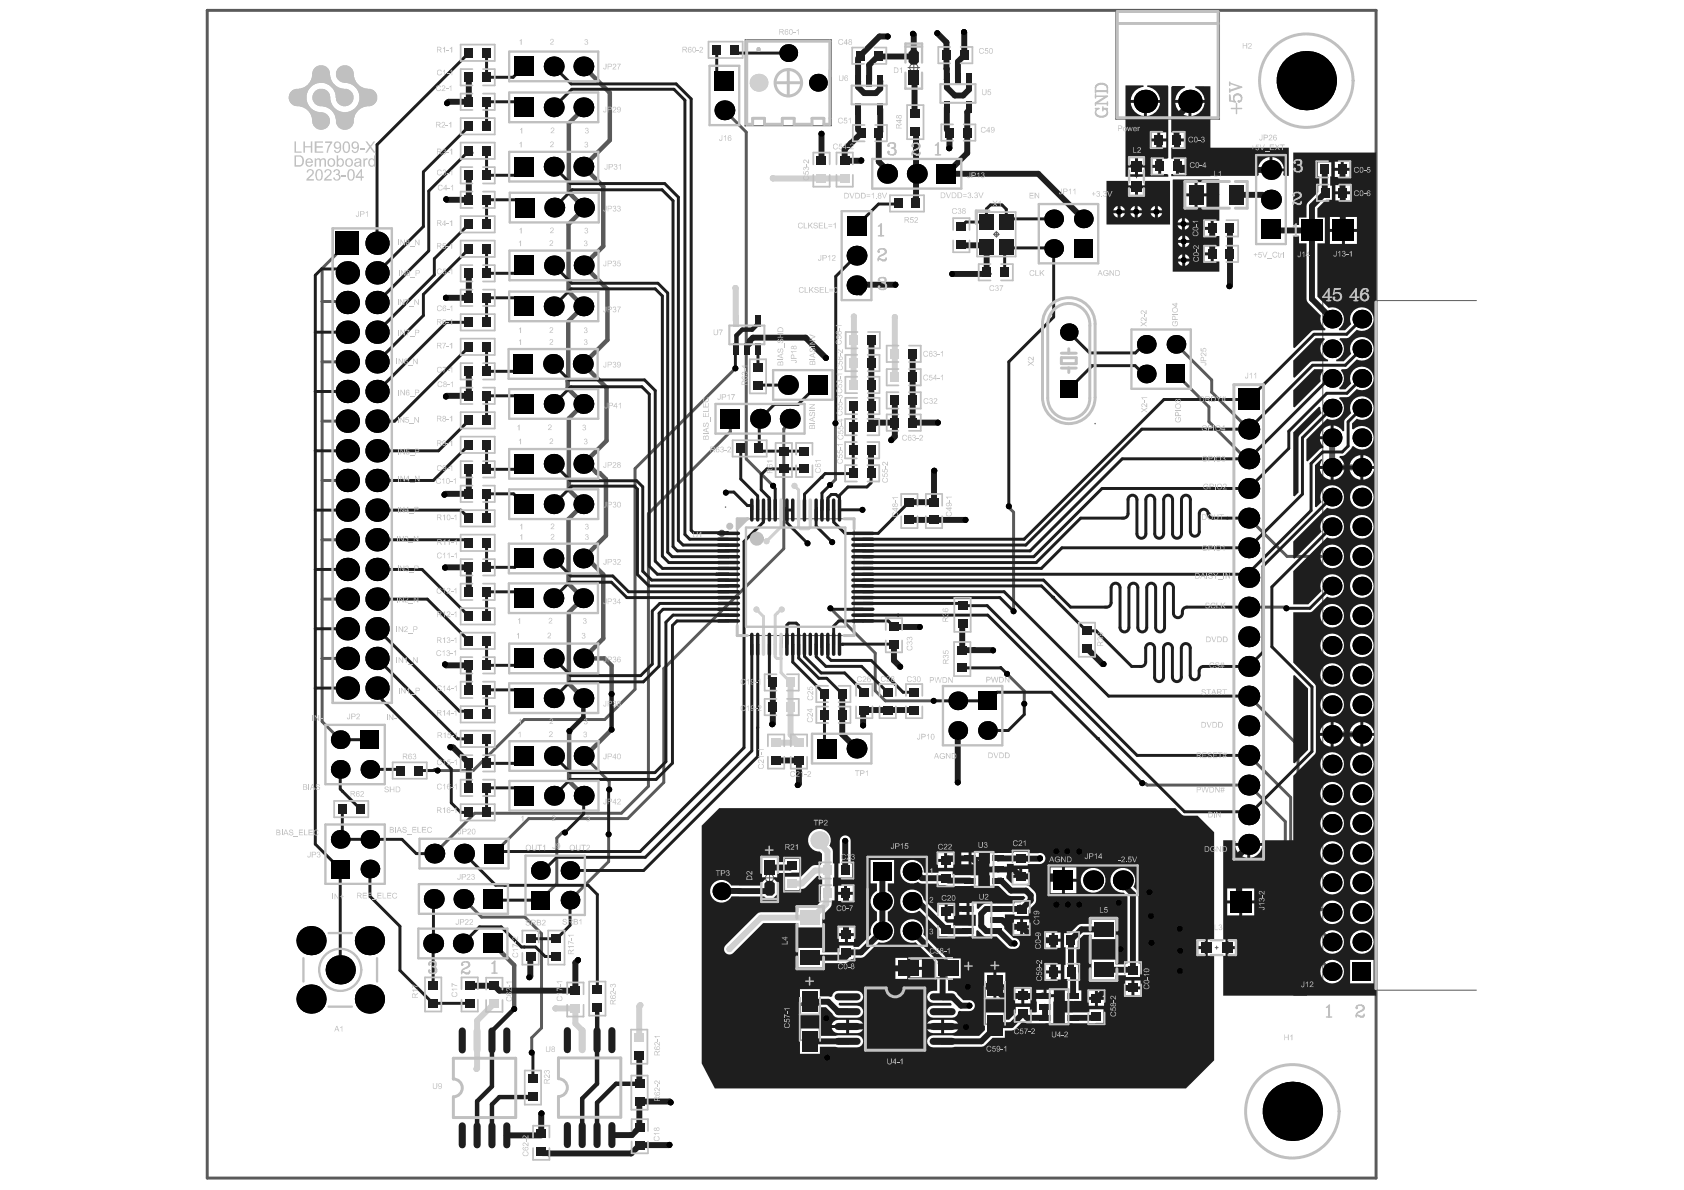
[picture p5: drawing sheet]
<svg xmlns="http://www.w3.org/2000/svg" width="297mm" height="210mm" viewBox="0 0 297 210" stroke-linecap="round" stroke-linejoin="round" font-family="sans-serif">
<g fill="#5a5a5a">
<path d="M60.6 115.5h1.3v1.3h-1.3z"/>
<path d="M60.6 110.2h1.3v1.4h-1.3z"/>
<path d="M60.6 94.6h1.3v1.3h-1.3z"/>
<path d="M60.6 89.3h1.3v1.3h-1.3z"/>
<path d="M60.6 73.6h1.3v1.3h-1.3z"/>
<path d="M60.6 68.4h1.3v1.3h-1.3z"/>
<path d="M60.6 52.7h1.3v1.3h-1.3z"/>
<path d="M60.6 47.5h1.3v1.3h-1.3z"/>
<path d="M65.8 115.5h1.4v1.3h-1.4z"/>
<path d="M65.8 110.2h1.4v1.4h-1.4z"/>
<path d="M65.8 94.6h1.4v1.3h-1.4z"/>
<path d="M65.8 89.3h1.4v1.3h-1.4z"/>
<path d="M65.8 73.6h1.4v1.3h-1.4z"/>
<path d="M65.8 68.4h1.4v1.3h-1.4z"/>
<path d="M65.8 52.7h1.4v1.3h-1.4z"/>
<path d="M65.8 47.5h1.4v1.3h-1.4z"/>
<path d="M128 108.3h1.2v.4h-1.2z"/>
<path d="M128 106.2h1.2v.5h-1.2z"/>
<path d="M128 107.2h1.2v.5h-1.2z"/>
<path d="M129.2 106.2h.9v.5h-.9z"/>
<path d="M129.2 108.3h.9v.4h-.9z"/>
<path d="M129.2 107.2h.9v.5h-.9z"/>
<path d="M128 103.1h1.2v.5h-1.2z"/>
<path d="M128 102.1h1.2v.4h-1.2z"/>
<path d="M129.2 104.2h.9v.4h-.9z"/>
<path d="M128 104.2h1.2v.4h-1.2z"/>
<path d="M129.2 103.1h.9v.5h-.9z"/>
<path d="M129.2 102.1h.9v.4h-.9z"/>
<path d="M128 96.9h1.2v.5h-1.2z"/>
<path d="M128 98h1.2v.4h-1.2z"/>
<path d="M128 100h1.2v.5h-1.2z"/>
<path d="M129.2 100h.9v.5h-.9z"/>
<path d="M128 99h1.2v.5h-1.2z"/>
<path d="M129.2 96.9h.9v.5h-.9z"/>
<path d="M129.2 99h.9v.5h-.9z"/>
<path d="M129.2 98h.9v.4h-.9z"/>
<path d="M128 94.9h1.2v.4h-1.2z"/>
<path d="M128 93.9h1.2v.4h-1.2z"/>
<path d="M128 95.9h1.2v.5h-1.2z"/>
<path d="M129.2 95.9h.9v.5h-.9z"/>
<path d="M129.2 94.9h.9v.4h-.9z"/>
<path d="M129.2 93.9h.9v.4h-.9z"/>
<path d="M133.4 112.1h.5v.8h-.5z"/>
<path d="M134.4 112.1h.5v.8h-.5z"/>
<path d="M132.4 112.1h.4v.8h-.4z"/>
<path d="M133.4 90.7h.5v.8h-.5z"/>
<path d="M132.4 90.7h.4v.8h-.4z"/>
<path d="M134.4 90.7h.5v.8h-.5z"/>
<path d="M132.4 89.4h.4v1.3h-.4z"/>
<path d="M134.4 89.4h.5v1.3h-.5z"/>
<path d="M133.4 89.4h.5v1.3h-.5z"/>
<path d="M135.5 112.1h.4v.8h-.4z"/>
<path d="M136.5 112.1h.5v.8h-.5z"/>
<path d="M138.6 112.1h.4v.8h-.4z"/>
<path d="M137.5 112.1h.5v.8h-.5z"/>
<path d="M136.5 90.7h.5v.8h-.5z"/>
<path d="M138.6 90.7h.4v.8h-.4z"/>
<path d="M137.5 90.7h.5v.8h-.5z"/>
<path d="M135.5 90.7h.4v.8h-.4z"/>
<path d="M136.5 89.4h.5v1.3h-.5z"/>
<path d="M135.5 89.4h.4v1.3h-.4z"/>
<path d="M138.6 89.4h.4v1.3h-.4z"/>
<path d="M137.5 89.4h.5v1.3h-.5z"/>
<path d="M139.6 112.1h.5v.8h-.5z"/>
<path d="M141.7 112.1h.4v.8h-.4z"/>
<path d="M140.6 112.1h.5v.8h-.5z"/>
<path d="M142.7 112.1h.5v.8h-.5z"/>
<path d="M141.7 90.7h.4v.8h-.4z"/>
<path d="M142.7 90.7h.5v.8h-.5z"/>
<path d="M139.6 90.7h.5v.8h-.5z"/>
<path d="M140.6 90.7h.5v.8h-.5z"/>
<path d="M139.6 89.4h.5v1.3h-.5z"/>
<path d="M141.7 89.4h.4v1.3h-.4z"/>
<path d="M140.6 89.4h.5v1.3h-.5z"/>
<path d="M142.7 89.4h.5v1.3h-.5z"/>
<path d="M144.8 112.1h.4v.8h-.4z"/>
<path d="M145.8 112.1h.4v.8h-.4z"/>
<path d="M146.8 112.1h.5v.8h-.5z"/>
<path d="M143.7 112.1h.5v.8h-.5z"/>
<path d="M143.7 90.7h.5v.8h-.5z"/>
<path d="M144.8 89.4h.4v1.3h-.4z"/>
<path d="M145.8 90.7h.4v.8h-.4z"/>
<path d="M146.8 90.7h.5v.8h-.5z"/>
<path d="M144.8 90.7h.4v.8h-.4z"/>
<path d="M145.8 89.4h.4v1.3h-.4z"/>
<path d="M146.8 89.4h.5v1.3h-.5z"/>
<path d="M143.7 89.4h.5v1.3h-.5z"/>
<path d="M147.9 112.1h.4v.8h-.4z"/>
<path d="M150.6 106.2h.9v.5h-.9z"/>
<path d="M150.6 108.3h.9v.4h-.9z"/>
<path d="M150.6 107.2h.9v.5h-.9z"/>
<path d="M150.6 104.2h.9v.4h-.9z"/>
<path d="M150.6 103.1h.9v.5h-.9z"/>
<path d="M150.6 102.1h.9v.4h-.9z"/>
<path d="M150.6 98h.9v.4h-.9z"/>
<path d="M150.6 99h.9v.5h-.9z"/>
<path d="M150.6 100h.9v.5h-.9z"/>
<path d="M150.6 96.9h.9v.5h-.9z"/>
<path d="M150.6 93.9h.9v.4h-.9z"/>
<path d="M150.6 95.9h.9v.5h-.9z"/>
<path d="M150.6 94.9h.9v.4h-.9z"/>
<path d="M147.9 90.7h.4v.8h-.4z"/>
<path d="M147.9 89.4h.4v1.3h-.4z"/>
<path d="M165.8 169.6h1.7v2.4h-1.7z"/>
<path d="M174.2 173.6h2.5v1.7h-2.5z"/>
<path d="M219.6 148.3h1.3v1.3h-1.3z"/>
<path d="M219.6 143.1h1.3v1.3h-1.3z"/>
<path d="M219.6 132.6h1.3v1.3h-1.3z"/>
<path d="M219.6 127.4h1.3v1.3h-1.3z"/>
<path d="M219.6 122.1h1.3v1.3h-1.3z"/>
<path d="M219.6 111.7h1.3v1.3h-1.3z"/>
<path d="M219.6 106.4h1.3v1.3h-1.3z"/>
<path d="M219.6 101.2h1.3v1.3h-1.3z"/>
<path d="M219.6 90.7h1.3v1.4h-1.3z"/>
<path d="M219.6 85.5h1.3v1.3h-1.3z"/>
<path d="M219.6 80.3h1.3v1.3h-1.3z"/>
<path d="M219.6 69.8h1.3v1.3h-1.3z"/>
<path d="M60.6 120.7h1.3v1.3h-1.3z"/>
<path d="M60.6 99.8h1.3v1.3h-1.3z"/>
<path d="M60.6 105h1.3v1.3h-1.3z"/>
<path d="M60.6 78.9h1.3v1.3h-1.3z"/>
<path d="M60.6 84.1h1.3v1.3h-1.3z"/>
<path d="M60.6 57.9h1.3v1.4h-1.3z"/>
<path d="M60.6 63.2h1.3v1.3h-1.3z"/>
<path d="M60.6 42.2h1.3v1.4h-1.3z"/>
<path d="M65.8 120.7h1.4v1.3h-1.4z"/>
<path d="M65.8 99.8h1.4v1.3h-1.4z"/>
<path d="M65.8 105h1.4v1.3h-1.4z"/>
<path d="M65.8 78.9h1.4v1.3h-1.4z"/>
<path d="M65.8 84.1h1.4v1.3h-1.4z"/>
<path d="M65.8 57.9h1.4v1.4h-1.4z"/>
<path d="M65.8 63.2h1.4v1.3h-1.4z"/>
<path d="M65.8 42.2h1.4v1.4h-1.4z"/>
<path d="M128 109.3h1.2v.5h-1.2z"/>
<path d="M129.2 109.3h.9v.5h-.9z"/>
<path d="M129.2 105.2h.9v.4h-.9z"/>
<path d="M128 105.2h1.2v.4h-1.2z"/>
<path d="M129.2 101.1h.9v.4h-.9z"/>
<path d="M128 101.1h1.2v.4h-1.2z"/>
<path d="M132.4 112.9h.4v1.3h-.4z"/>
<path d="M134.4 112.9h.5v1.3h-.5z"/>
<path d="M133.4 112.9h.5v1.3h-.5z"/>
<path d="M136.5 112.9h.5v1.3h-.5z"/>
<path d="M138.6 112.9h.4v1.3h-.4z"/>
<path d="M137.5 112.9h.5v1.3h-.5z"/>
<path d="M135.5 112.9h.4v1.3h-.4z"/>
<path d="M141.7 112.9h.4v1.3h-.4z"/>
<path d="M142.7 112.9h.5v1.3h-.5z"/>
<path d="M139.6 112.9h.5v1.3h-.5z"/>
<path d="M140.6 112.9h.5v1.3h-.5z"/>
<path d="M143.7 112.9h.5v1.3h-.5z"/>
<path d="M145.8 112.9h.4v1.3h-.4z"/>
<path d="M146.8 112.9h.5v1.3h-.5z"/>
<path d="M144.8 112.9h.4v1.3h-.4z"/>
<path d="M147.9 112.9h.4v1.3h-.4z"/>
<path d="M150.6 109.3h.9v.5h-.9z"/>
<path d="M150.6 105.2h.9v.4h-.9z"/>
<path d="M150.6 101.1h.9v.4h-.9z"/>
<path d="M174.2 179.4h2.5v1.7h-2.5z"/>
<path d="M219.6 137.8h1.3v1.3h-1.3z"/>
<path d="M219.6 116.9h1.3v1.3h-1.3z"/>
<path d="M219.6 96h1.3v1.3h-1.3z"/>
<path d="M219.6 75h1.3v1.4h-1.3z"/>
<path d="M141.6 182.2h2.5v1.7h-2.5z"/>
<path d="M151.5 108.3h1.2v.4h-1.2z"/>
<path d="M151.5 107.2h1.2v.5h-1.2z"/>
<path d="M151.5 106.2h1.2v.5h-1.2z"/>
<path d="M151.5 104.2h1.2v.4h-1.2z"/>
<path d="M151.5 103.1h1.2v.5h-1.2z"/>
<path d="M151.5 102.1h1.2v.4h-1.2z"/>
<path d="M151.5 98h1.2v.4h-1.2z"/>
<path d="M151.5 100h1.2v.5h-1.2z"/>
<path d="M151.5 99h1.2v.5h-1.2z"/>
<path d="M151.5 96.9h1.2v.5h-1.2z"/>
<path d="M151.5 95.9h1.2v.5h-1.2z"/>
<path d="M151.5 94.9h1.2v.4h-1.2z"/>
<path d="M151.5 93.9h1.2v.4h-1.2z"/>
<path d="M160 169.6h1.7v2.4h-1.7z"/>
<path d="M141.6 176.4h2.5v1.8h-2.5z"/>
<path d="M151.5 109.3h1.2v.5h-1.2z"/>
<path d="M151.5 105.2h1.2v.4h-1.2z"/>
<path d="M151.5 101.1h1.2v.4h-1.2z"/>
<circle cx="58.7" cy="40.3" r=".13"/>
<circle cx="128" cy="89.4" r=".13"/>
<circle cx="131.4" cy="22.2" r=".13"/>
<circle cx="133.8" cy="14.6" r=".59"/>
<circle cx="141" cy="176.8" r=".13"/>
<circle cx="144.3" cy="14.6" r=".59"/>
<circle cx="167.2" cy="169" r=".13"/>
<circle cx="173.7" cy="173.9" r=".13"/>
<circle cx="188.5" cy="68.6" r=".45"/>
<circle cx="188.5" cy="58.6" r=".45"/>
<circle cx="193.2" cy="74.7" r=".13"/>
<circle cx="217.6" cy="67.8" r=".13"/>
<circle cx="215.1" cy="1.8" r=".13"/>
<circle cx="235" cy="166.2" r=".89"/>
<circle cx="235" cy="160.9" r=".89"/>
<circle cx="235" cy="145.2" r=".89"/>
<circle cx="235" cy="140" r=".89"/>
<circle cx="235" cy="124.3" r=".89"/>
<circle cx="235" cy="119.1" r=".89"/>
<circle cx="235" cy="103.4" r=".89"/>
<circle cx="235" cy="98.2" r=".89"/>
<circle cx="235" cy="82.5" r=".89"/>
<circle cx="235" cy="77.2" r=".89"/>
<circle cx="235" cy="61.5" r=".89"/>
<circle cx="235" cy="56.3" r=".89"/>
<circle cx="240.2" cy="166.2" r=".89"/>
<circle cx="240.2" cy="160.9" r=".89"/>
<circle cx="240.2" cy="145.2" r=".89"/>
<circle cx="240.2" cy="140" r=".89"/>
<circle cx="240.2" cy="124.3" r=".89"/>
<circle cx="240.2" cy="119.1" r=".89"/>
<circle cx="240.2" cy="103.4" r=".89"/>
<circle cx="240.2" cy="98.2" r=".89"/>
<circle cx="240.2" cy="82.5" r=".89"/>
<circle cx="240.2" cy="77.2" r=".89"/>
<circle cx="240.2" cy="61.5" r=".89"/>
<circle cx="240.2" cy="56.3" r=".89"/>
<circle cx="139" cy="9.4" r=".59"/>
<circle cx="202" cy="17.9" r="1.15"/>
<circle cx="209.9" cy="17.9" r="1.15"/>
<circle cx="235" cy="171.4" r=".89"/>
<circle cx="235" cy="155.7" r=".89"/>
<circle cx="235" cy="150.5" r=".89"/>
<circle cx="235" cy="129.5" r=".89"/>
<circle cx="235" cy="134.8" r=".89"/>
<circle cx="235" cy="108.6" r=".89"/>
<circle cx="235" cy="113.8" r=".89"/>
<circle cx="235" cy="92.9" r=".89"/>
<circle cx="235" cy="87.7" r=".89"/>
<circle cx="235" cy="66.8" r=".89"/>
<circle cx="235" cy="72" r=".89"/>
<circle cx="240.2" cy="171.4" r=".89"/>
<circle cx="240.2" cy="155.7" r=".89"/>
<circle cx="240.2" cy="150.5" r=".89"/>
<circle cx="240.2" cy="129.5" r=".89"/>
<circle cx="240.2" cy="134.8" r=".89"/>
<circle cx="240.2" cy="108.6" r=".89"/>
<circle cx="240.2" cy="113.8" r=".89"/>
<circle cx="240.2" cy="92.9" r=".89"/>
<circle cx="240.2" cy="87.7" r=".89"/>
<circle cx="240.2" cy="66.8" r=".89"/>
<circle cx="240.2" cy="72" r=".89"/>
</g>
<g fill="none" stroke="#5a5a5a" stroke-width=".18">
<path d="M131.4 7h15.2v15.2h-15.2zM160.2 11.9h2M161.2 10.9v2.1M196.8 1.8h18.3v19.2h-18.3zM200.2 31.1h.5M200.5 30.9v.5M214 34.4h1M214.5 33.8v1.1M58.7 40.3h10.3v83.7h-10.3zM175.2 41.3h1.1M175.7 40.8v1.1M185 54.2a4.6 4.6 0 0 1 5.1-1.4 4.6 4.6 0 0 1 3.1 4.3v13a4.6 4.6 0 0 1-4.7 4.6 4.6 4.6 0 0 1-4.6-4.6v-13a4.6 4.6 0 0 1 1.1-2.9z"/>
<path d="M260.4 53h-27.1v121.7h27.1M217.6 67.9h5.3v83.7h-5.3zM130 91.5h20.7v20.6h-20.7zM134.7 154.9h2.1M135.7 153.8v2.1M141.2 176.9h3.3v6.6h-3.3zM142.4 165.4h1M142.9 164.9v1M160.5 169.2h6.6v3.3h-6.6zM173.8 174.1h3.3v6.5h-3.3zM194.1 167.5h1.1M194.7 166.9v1.1"/>
<path d="M214.3 167.1h.6M214.6 166.9v.5"/>
<circle cx="161.2" cy="11.9" r=".72"/>
<circle cx="175.7" cy="41.3" r=".37"/>
<circle cx="135.7" cy="154.9" r=".72"/>
</g>
<g fill="#5a5a5a">
<path d="M142.7 182.2h.3v1h-.3z"/>
<path d="M142.7 177.1h.3v1h-.3z"/>
<path d="M141.2 176.9h.8v.5h-.8z"/>
<path d="M143.7 176.9h.8v.5h-.8z"/>
<path d="M160.7 170.7h1v.2h-1z"/>
<path d="M165.8 170.7h1v.2h-1z"/>
<path d="M166.2 170h.2v1.6h-.2z"/>
<path d="M166.6 169.2h.5v.8h-.5z"/>
<path d="M175.4 179.4h.2v1h-.2z"/>
<path d="M175.4 174.3h.2v1h-.2z"/>
<path d="M174.7 174.7h1.6v.2h-1.6z"/>
<path d="M173.8 174.1h.9v.4h-.9z"/>
<path d="M166.6 171.6h.5v.9h-.5z"/>
<path d="M142 177.5h1.7v.2h-1.7z"/>
<path d="M176.3 174.1h.8v.4h-.8z"/>
</g>
<circle cx="127.3" cy="94.1" r=".31" fill="none" stroke="#5a5a5a" stroke-width=".62"/>
<path d="M36.6 1.8h206.1v206h-206.1z" fill="none" stroke="#5a5a5a" stroke-width=".52"/>
<g fill="none" stroke="#5a5a5a" stroke-width=".18">
<circle cx="60" cy="171.1" r=".41"/>
<circle cx="60" cy="171.1" r="2.16"/>
<circle cx="60" cy="171.1" r="3.7"/>
</g>
<g fill="#5a5a5a">
<circle cx="56.8" cy="116.1" r=".26"/>
<circle cx="56.8" cy="95.2" r=".26"/>
<circle cx="56.8" cy="53.2" r=".26"/>
</g>
<g fill="none" stroke="#5a5a5a" stroke-width=".52">
<path d="M127.8 19.5l3.8 3.8v57.7l4.8 4.7M56.8 53.2h4.3l.2 .2M61.3 42.9l-4.5 4.4v80l3.2 3.2M56.8 74.3h4.5M56.8 63.8h4.5M128.8 73.9v2.3l-14.4 14.4v48.1l-4.8 4.7h-25.9l-7.1 7.2v-.6M129.7 65l-17.7 17.7v38.9l-5.3 5.3h-14.2l-9 9h-6.3M139.3 73.9v.7l-1 1.1v21.1l-21.2 21.1v20.1l-6.4 6.4h-17.4l-6.2 6.2M147.4 74.7v9.9l-1 .9M207.4 66l5.8 5.8v2.6l6.6 6.5h.5M207.4 60.7l6.3 6.3v2.2l6.6 6.5M56.8 95.2h4.5"/>
<path d="M56.8 84.7h4.5M177.9 89.3l.3 .5 .6 .5v17.5M220.3 91.4l6.7 6.7h8M235 87.7l-.5 .5M56.8 116.1h4.5M56.8 105.7h4.5M146.5 107.3l7.9 7.9v6.6l1.8 1.8h8.5M177.6 118.9l3.1 3v2.2M220.3 107.1h6.3l.3 .2M103 133.4l4.5 4.5v1.4M201.5 138.1l.6 .1 .2 .3h18l6.4 6.4v18.2l8.3 8.3M220.3 122.8l8.7 8.7v24.9l4 4.1h1.5l.5 .4"/>
<path d="M220.3 133.2l7.4 7.4v18.2l7.3 7.4M81.7 158.6l3.3 3.2h7.6l2.9 2.9v16.6l-1.7 1.7v2.7M99.7 146.8h-.5l-1 1v8.1l-2.9 2.9M107.4 147.2v4.8l-6.9 6.8"/>
</g>
<path d="M102.9 18.9v.3l-2.6 2.6v12.2l2.7 2.6v.2l-2.7 2.7v11.9l2.6 2.6-2.7 2.7v10.4l-.1 .1v1.3l2.8 2.8-2.6 2.5v12.6l2.6 2.5-2.6 2.7v11.4l2.6 2.5-2.6 2.5v12.6l2.6 2.6M102.9 11.7l4.7 4.7v8.3l-4.7 4.7 3.5 3.5v10.5l-3.4 3.4 4.1 4.2v9l-4.3 4.2 4.2 4.2v9.3l-4.1 4.1h.7l1.7 1.6h.5l1.1 1.1v10l-4 4h.7l2.8 2.8v11.3l-3.5 3.5h3.7l1.3 1.3v5M100.4 129v8.8l2.6 2.6M107.9 128.7l-4.7 4.7h-.2M86.9 166.4l3.8 3.8v7.7" fill="none" stroke="#5a5a5a" stroke-width=".78"/>
<path d="M235 77.2v5.2h5.2M240.2 129.5h-5.2v.6M218.8 159v.1" fill="none" stroke="#5a5a5a" stroke-width="1"/>
<g fill="#000">
<circle cx="78.9" cy="18.2" r=".52"/>
<circle cx="78.7" cy="35.2" r=".52"/>
<circle cx="78.7" cy="52.5" r=".52"/>
<circle cx="78.7" cy="69.9" r=".52"/>
<circle cx="78.4" cy="87.3" r=".52"/>
<circle cx="78.5" cy="117.2" r=".52"/>
<circle cx="78.5" cy="100.1" r=".52"/>
<circle cx="79.4" cy="131.8" r=".52"/>
<circle cx="100.4" cy="129" r=".52"/>
<circle cx="107.5" cy="139.3" r=".52"/>
<circle cx="107.9" cy="122.4" r=".52"/>
<circle cx="107.9" cy="128.7" r=".52"/>
<circle cx="99.7" cy="146.9" r=".52"/>
<circle cx="107.4" cy="147.2" r=".52"/>
</g>
<circle cx="135.2" cy="95.5" r=".52" fill="#cfcfcf"/>
<g fill="#000">
<circle cx="144.9" cy="23.6" r=".52"/>
<circle cx="168" cy="48.3" r=".52"/>
<circle cx="128" cy="86.9" r=".52"/>
<circle cx="136.4" cy="85.7" r=".52"/>
<circle cx="142.4" cy="95.8" r=".52"/>
<circle cx="146.8" cy="95.6" r=".52"/>
<circle cx="194.7" cy="117.1" r=".52"/>
<circle cx="226.9" cy="107.3" r=".52"/>
<circle cx="77.2" cy="135.9" r=".52"/>
<circle cx="180.7" cy="124.1" r=".52"/>
<circle cx="201.5" cy="138.1" r=".52"/>
<circle cx="90.7" cy="178" r=".52"/>
<circle cx="93.4" cy="172.4" r=".52"/>
<circle cx="102" cy="169.3" r=".52"/>
<circle cx="95.5" cy="196.4" r=".52"/>
</g>
<circle cx="98" cy="177.9" r=".52" fill="#cfcfcf"/>
<circle cx="152.1" cy="89.9" r=".52" fill="#000"/>
<g fill="#cfcfcf">
<circle cx="140.1" cy="85.7" r=".52"/>
<circle cx="133.4" cy="107.5" r=".52"/>
</g>
<g fill="#000">
<circle cx="157.9" cy="50.2" r=".52"/>
<circle cx="146.5" cy="107.3" r=".52"/>
<circle cx="162.2" cy="110.6" r=".52"/>
<circle cx="178.8" cy="107.8" r=".52"/>
<circle cx="164.7" cy="123.6" r=".52"/>
<circle cx="186.3" cy="159.6" r=".52"/>
<circle cx="186.3" cy="150.1" r=".52"/>
<circle cx="188.3" cy="150.1" r=".52"/>
<circle cx="188.4" cy="159.6" r=".52"/>
<circle cx="190.4" cy="159.6" r=".52"/>
<circle cx="190.4" cy="150.2" r=".52"/>
<circle cx="197.3" cy="159.2" r=".52"/>
<circle cx="202.7" cy="157.4" r=".52"/>
<circle cx="145.7" cy="179.6" r=".52"/>
<circle cx="171" cy="177.4" r=".52"/>
<circle cx="197.6" cy="167.4" r=".52"/>
<circle cx="203" cy="161.6" r=".52"/>
<circle cx="203.1" cy="166.3" r=".52"/>
<circle cx="145.9" cy="186.6" r=".52"/>
<circle cx="118.1" cy="201.9" r=".52"/>
</g>
<circle cx="157.8" cy="55.9" r=".52" fill="#cfcfcf"/>
<circle cx="146.4" cy="85.5" r=".52" fill="#000"/>
<circle cx="137.9" cy="107.5" r=".52" fill="#cfcfcf"/>
<g fill="#000">
<circle cx="156.6" cy="6.4" r=".52"/>
<circle cx="161" cy="6" r=".52"/>
<circle cx="165.3" cy="5.9" r=".52"/>
<circle cx="197.4" cy="37.4" r=".52"/>
<circle cx="200.4" cy="37.4" r=".52"/>
<circle cx="204" cy="37.4" r=".52"/>
<circle cx="208.7" cy="39.5" r=".52"/>
<circle cx="208.8" cy="45.9" r=".52"/>
<circle cx="208.8" cy="42.6" r=".52"/>
<circle cx="216.9" cy="50.5" r=".52"/>
<circle cx="158.8" cy="117.6" r=".52"/>
<circle cx="175.2" cy="114.7" r=".52"/>
<circle cx="140.7" cy="138.5" r=".52"/>
<circle cx="168.9" cy="138" r=".52"/>
<circle cx="208.1" cy="163.8" r=".52"/>
<circle cx="208.1" cy="171.2" r=".52"/>
<circle cx="208.2" cy="167.7" r=".52"/>
</g>
<circle cx="84.1" cy="188.5" r=".52" fill="#cfcfcf"/>
<g fill="#000">
<circle cx="149.1" cy="148.3" r=".52"/>
<circle cx="93.8" cy="185.7" r=".52"/>
<circle cx="118.3" cy="194.5" r=".52"/>
</g>
<g fill="#cfcfcf">
<circle cx="128.7" cy="167.4" r=".52"/>
<circle cx="113" cy="177.3" r=".52"/>
</g>
<g fill="#000">
<circle cx="170" cy="5.6" r=".52"/>
<circle cx="145.7" cy="63.1" r=".52"/>
</g>
<circle cx="136.3" cy="31.4" r=".52" fill="#cfcfcf"/>
<g fill="#000">
<circle cx="147.4" cy="74.7" r=".52"/>
<circle cx="157.2" cy="77.6" r=".52"/>
<circle cx="177.9" cy="89.3" r=".52"/>
<circle cx="177.6" cy="118.9" r=".52"/>
</g>
<g fill="#cfcfcf">
<circle cx="150.6" cy="55.8" r=".52"/>
<circle cx="129.7" cy="50.8" r=".52"/>
</g>
<g fill="#000">
<circle cx="97.7" cy="18.9" r="1.75"/>
<circle cx="97.7" cy="11.7" r="1.75"/>
<circle cx="127.8" cy="19.5" r="1.75"/>
<circle cx="97.7" cy="29.4" r="1.75"/>
<circle cx="97.8" cy="36.6" r="1.75"/>
<circle cx="151.9" cy="28.3" r=".52"/>
<circle cx="167.4" cy="26.2" r=".52"/>
<circle cx="61.3" cy="53.4" r="2.06"/>
<circle cx="61.3" cy="48.1" r="2.06"/>
<circle cx="66.5" cy="48.1" r="2.06"/>
<circle cx="66.5" cy="53.4" r="2.06"/>
<circle cx="66.5" cy="42.9" r="2.06"/>
<circle cx="97.7" cy="54" r="1.75"/>
<circle cx="97.7" cy="46.8" r="1.75"/>
<circle cx="61.3" cy="63.8" r="2.06"/>
<circle cx="61.3" cy="79.5" r="2.06"/>
<circle cx="61.3" cy="69.1" r="2.06"/>
<circle cx="66.5" cy="79.5" r="2.06"/>
<circle cx="66.5" cy="69.1" r="2.06"/>
<circle cx="66.5" cy="63.8" r="2.06"/>
<circle cx="97.6" cy="64.2" r="1.75"/>
<circle cx="97.7" cy="71.3" r="1.75"/>
<circle cx="129.7" cy="65" r=".52"/>
<circle cx="134.1" cy="73.9" r="1.75"/>
<circle cx="139.3" cy="73.9" r="1.75"/>
<circle cx="165.4" cy="74.5" r=".52"/>
<circle cx="61.3" cy="95.2" r="2.06"/>
<circle cx="61.3" cy="84.7" r="2.06"/>
<circle cx="66.5" cy="84.7" r="2.06"/>
<circle cx="66.5" cy="95.2" r="2.06"/>
<circle cx="97.6" cy="98.5" r="1.75"/>
<circle cx="97.7" cy="81.8" r="1.75"/>
<circle cx="164.8" cy="83" r=".52"/>
<circle cx="170.3" cy="91.7" r=".52"/>
<circle cx="61.3" cy="100.4" r="2.06"/>
<circle cx="61.3" cy="110.9" r="2.06"/>
<circle cx="61.3" cy="116.1" r="2.06"/>
<circle cx="66.5" cy="116.1" r="2.06"/>
<circle cx="66.5" cy="100.4" r="2.06"/>
<circle cx="66.5" cy="110.9" r="2.06"/>
<circle cx="97.7" cy="116.1" r="1.75"/>
<circle cx="60" cy="135.7" r="1.65"/>
<circle cx="60" cy="130.5" r="1.65"/>
<circle cx="61.3" cy="121.4" r="2.06"/>
<circle cx="65.3" cy="135.7" r="1.65"/>
<circle cx="66.5" cy="121.4" r="2.06"/>
<circle cx="97.7" cy="133.4" r="1.75"/>
<circle cx="136.2" cy="127.8" r=".52"/>
<circle cx="152.2" cy="128" r=".52"/>
<circle cx="60" cy="148.1" r="1.65"/>
<circle cx="65.3" cy="153.3" r="1.65"/>
<circle cx="65.3" cy="148.1" r="1.65"/>
<circle cx="76.6" cy="150.6" r="1.75"/>
<circle cx="81.9" cy="150.6" r="1.75"/>
<circle cx="95.3" cy="153.5" r="1.65"/>
<circle cx="100.5" cy="153.5" r="1.65"/>
<circle cx="183.4" cy="151.4" r=".52"/>
<circle cx="60" cy="171.1" r="2.57"/>
<circle cx="65.2" cy="165.9" r="2.57"/>
<circle cx="76.4" cy="166.4" r="1.75"/>
<circle cx="81.6" cy="166.4" r="1.75"/>
<circle cx="170.7" cy="174.1" r=".52"/>
<circle cx="178.9" cy="166.4" r=".52"/>
<circle cx="170.4" cy="181.2" r=".52"/>
</g>
<g fill="#000">
<path d="M90.7 17.2h3.5v3.5h-3.5z" fill-rule="evenodd"/>
<path d="M90.7 10h3.5v3.5h-3.5z" fill-rule="evenodd"/>
<path d="M126 12.5h3.5v3.5h-3.5z" fill-rule="evenodd"/>
<path d="M90.7 27.6h3.5v3.5h-3.5z" fill-rule="evenodd"/>
<path d="M90.8 34.9h3.5v3.5h-3.5z" fill-rule="evenodd"/>
<path d="M59.2 40.8h4.1v4.2h-4.1z" fill-rule="evenodd"/>
<path d="M90.7 52.3h3.5v3.5h-3.5z" fill-rule="evenodd"/>
<path d="M90.7 45.1h3.5v3.5h-3.5z" fill-rule="evenodd"/>
<path d="M222.4 38.7h3.5v3.5h-3.5z" fill-rule="evenodd"/>
<path d="M90.6 62.4h3.5v3.5h-3.5z" fill-rule="evenodd"/>
<path d="M90.7 69.5h3.5v3.5h-3.5z" fill-rule="evenodd"/>
<path d="M127.1 72.1h3.5v3.5h-3.5z" fill-rule="evenodd"/>
<path d="M90.6 96.8h3.5v3.5h-3.5z" fill-rule="evenodd"/>
<path d="M90.7 80.1h3.5v3.5h-3.5z" fill-rule="evenodd"/>
<path d="M90.7 114.4h3.5v3.5h-3.5z" fill-rule="evenodd"/>
<path d="M63.6 128.8h3.3v3.3h-3.3z" fill-rule="evenodd"/>
<path d="M90.7 131.6h3.5v3.5h-3.5z" fill-rule="evenodd"/>
<path d="M58.4 151.6h3.3v3.3h-3.3z" fill-rule="evenodd"/>
<path d="M93.7 157.1h3.3v3.3h-3.3z" fill-rule="evenodd"/>
<path d="M85.1 164.7h3.5v3.5h-3.5z" fill-rule="evenodd"/>
</g>
<g fill="#cfcfcf">
<circle cx="133.8" cy="14.6" r="1.57"/>
<circle cx="144.5" cy="148.2" r="1.57"/>
</g>
<g fill="#000">
<path d="M149.3 38.1h3.5v3.5h-3.5z" fill-rule="evenodd"/>
<path d="M165.2 28.9h3.5v3.5h-3.5z" fill-rule="evenodd"/>
<path d="M229.6 38.8h3.7v3.7h-3.7z" fill-rule="evenodd"/>
<path d="M235.1 38.8h3.7v3.7h-3.7z" fill-rule="evenodd"/>
<path d="M189.4 42.2h3.3v3.3h-3.3z" fill-rule="evenodd"/>
<path d="M142.5 66.2h3.5v3.5h-3.5z" fill-rule="evenodd"/>
<path d="M187 67.1h3.1v3.1h-3.1z" fill-rule="evenodd"/>
<path d="M205.8 64.3h3.3v3.3h-3.3z" fill-rule="evenodd"/>
<path d="M218.4 68.6h3.7v3.7h-3.7z" fill-rule="evenodd"/>
<path d="M90.7 87.2h3.5v3.5h-3.5z" fill-rule="evenodd"/>
<path d="M90.6 103.8h3.5v3.5h-3.5z" fill-rule="evenodd"/>
<path d="M90.7 121.4h3.5v3.5h-3.5z" fill-rule="evenodd"/>
<path d="M90.7 138.6h3.5v3.5h-3.5z" fill-rule="evenodd"/>
<path d="M144.1 130.3h3.5v3.5h-3.5z" fill-rule="evenodd"/>
<path d="M172.5 122h3.3v3.3h-3.3z" fill-rule="evenodd"/>
<path d="M85.3 148.8h3.5v3.5h-3.5z" fill-rule="evenodd"/>
<path d="M154 152.1h3.3v3.3h-3.3z" fill-rule="evenodd"/>
<path d="M185.8 153.5h3.5v3.5h-3.5z" fill-rule="evenodd"/>
<path d="M217 157.2h3.7v3.7h-3.7z" fill-rule="evenodd"/>
<path d="M85.2 156.8h3.5v3.5h-3.5z" fill-rule="evenodd"/>
<path d="M238.6 169.7h3.3v3.3h-3.3z" fill-rule="evenodd"/>
</g>
<g fill="#000">
<circle cx="102.9" cy="18.9" r="1.75"/>
<circle cx="102.9" cy="11.7" r="1.75"/>
<circle cx="139" cy="9.4" r="1.57"/>
<circle cx="144.3" cy="14.6" r="1.57"/>
<circle cx="202" cy="17.9" r="2.06"/>
<circle cx="209.9" cy="17.9" r="2.06"/>
<circle cx="230.4" cy="14.2" r="5.2"/>
<circle cx="102.9" cy="29.4" r="1.75"/>
<circle cx="103" cy="36.6" r="1.75"/>
<circle cx="156.5" cy="30.7" r="1.75"/>
<circle cx="161.7" cy="30.7" r="1.75"/>
<circle cx="185.9" cy="38.6" r="1.65"/>
<circle cx="191.1" cy="38.6" r="1.65"/>
<circle cx="224.2" cy="35.2" r="1.75"/>
<circle cx="224.2" cy="30" r="1.75"/>
<circle cx="61.3" cy="58.6" r="2.06"/>
<circle cx="66.5" cy="58.6" r="2.06"/>
<circle cx="102.9" cy="54" r="1.75"/>
<circle cx="103" cy="46.8" r="1.75"/>
<circle cx="151.1" cy="50.3" r="1.75"/>
<circle cx="151.1" cy="45.1" r="1.75"/>
<circle cx="185.9" cy="43.8" r="1.65"/>
<circle cx="188.5" cy="58.6" r="1.55"/>
<circle cx="235" cy="56.3" r="1.65"/>
<circle cx="240.2" cy="56.3" r="1.65"/>
<circle cx="61.3" cy="74.3" r="2.06"/>
<circle cx="66.5" cy="74.3" r="2.06"/>
<circle cx="102.8" cy="64.2" r="1.75"/>
<circle cx="102.9" cy="71.3" r="1.75"/>
<circle cx="139" cy="67.9" r="1.75"/>
<circle cx="202.2" cy="66" r="1.65"/>
<circle cx="202.2" cy="60.7" r="1.65"/>
<circle cx="207.4" cy="60.7" r="1.65"/>
<circle cx="220.3" cy="75.7" r="1.85"/>
<circle cx="235" cy="77.2" r="1.65"/>
<circle cx="235" cy="61.5" r="1.65"/>
<circle cx="235" cy="66.8" r="1.65"/>
<circle cx="235" cy="72" r="1.65"/>
<circle cx="240.2" cy="77.2" r="1.65"/>
<circle cx="240.2" cy="66.8" r="1.65"/>
<circle cx="240.2" cy="61.5" r="1.65"/>
<circle cx="240.2" cy="72" r="1.65"/>
<circle cx="61.3" cy="90" r="2.06"/>
<circle cx="66.5" cy="90" r="2.06"/>
<circle cx="97.7" cy="88.9" r="1.75"/>
<circle cx="102.9" cy="98.5" r="1.75"/>
<circle cx="102.9" cy="81.8" r="1.75"/>
<circle cx="102.9" cy="88.9" r="1.75"/>
<circle cx="220.3" cy="80.9" r="1.85"/>
<circle cx="220.3" cy="96.6" r="1.85"/>
<circle cx="220.3" cy="91.4" r="1.85"/>
<circle cx="220.3" cy="86.2" r="1.85"/>
<circle cx="235" cy="98.1" r="1.65"/>
<circle cx="235" cy="82.4" r="1.65"/>
<circle cx="235" cy="87.7" r="1.65"/>
<circle cx="235" cy="92.9" r="1.65"/>
<circle cx="240.2" cy="87.7" r="1.65"/>
<circle cx="240.2" cy="92.9" r="1.65"/>
<circle cx="240.2" cy="82.4" r="1.65"/>
<circle cx="240.2" cy="98.1" r="1.65"/>
<circle cx="61.3" cy="105.7" r="2.06"/>
<circle cx="66.5" cy="105.7" r="2.06"/>
<circle cx="97.6" cy="105.5" r="1.75"/>
<circle cx="102.9" cy="105.5" r="1.75"/>
<circle cx="102.9" cy="116.1" r="1.75"/>
<circle cx="220.3" cy="117.6" r="1.85"/>
<circle cx="220.3" cy="112.3" r="1.85"/>
<circle cx="220.3" cy="101.9" r="1.85"/>
<circle cx="220.3" cy="107.1" r="1.85"/>
<circle cx="235" cy="113.8" r="1.65"/>
<circle cx="235" cy="119.1" r="1.65"/>
<circle cx="235" cy="108.6" r="1.65"/>
<circle cx="235" cy="103.4" r="1.65"/>
<circle cx="240.2" cy="108.6" r="1.65"/>
<circle cx="240.2" cy="119.1" r="1.65"/>
<circle cx="240.2" cy="113.8" r="1.65"/>
<circle cx="240.2" cy="103.4" r="1.65"/>
<circle cx="97.7" cy="123.2" r="1.75"/>
<circle cx="102.9" cy="123.2" r="1.75"/>
<circle cx="103" cy="133.4" r="1.75"/>
<circle cx="151.1" cy="132" r="1.75"/>
<circle cx="168.9" cy="123.6" r="1.65"/>
<circle cx="168.9" cy="128.9" r="1.65"/>
<circle cx="174.2" cy="128.9" r="1.65"/>
<circle cx="220.3" cy="128" r="1.85"/>
<circle cx="220.3" cy="122.8" r="1.85"/>
<circle cx="220.3" cy="138.5" r="1.85"/>
<circle cx="220.3" cy="133.2" r="1.85"/>
<circle cx="235" cy="134.8" r="1.65"/>
<circle cx="235" cy="140" r="1.65"/>
<circle cx="235" cy="129.5" r="1.65"/>
<circle cx="235" cy="124.3" r="1.65"/>
<circle cx="240.2" cy="129.5" r="1.65"/>
<circle cx="240.2" cy="134.8" r="1.65"/>
<circle cx="240.2" cy="140" r="1.65"/>
<circle cx="240.2" cy="124.3" r="1.65"/>
<circle cx="76.5" cy="158.6" r="1.75"/>
<circle cx="81.7" cy="158.6" r="1.75"/>
<circle cx="97.7" cy="140.4" r="1.75"/>
<circle cx="100.5" cy="158.8" r="1.65"/>
<circle cx="103" cy="140.4" r="1.75"/>
<circle cx="127.3" cy="157.2" r="1.57"/>
<circle cx="155.6" cy="159" r="1.65"/>
<circle cx="160.9" cy="153.8" r="1.65"/>
<circle cx="160.9" cy="159" r="1.65"/>
<circle cx="192.8" cy="155.3" r="1.75"/>
<circle cx="198.1" cy="155.3" r="1.75"/>
<circle cx="220.3" cy="143.7" r="1.85"/>
<circle cx="220.3" cy="148.9" r="1.85"/>
<circle cx="235" cy="145.2" r="1.65"/>
<circle cx="235" cy="155.7" r="1.65"/>
<circle cx="235" cy="150.5" r="1.65"/>
<circle cx="240.2" cy="150.5" r="1.65"/>
<circle cx="240.2" cy="155.7" r="1.65"/>
<circle cx="240.2" cy="145.2" r="1.65"/>
<circle cx="54.9" cy="165.9" r="2.57"/>
<circle cx="54.9" cy="176.2" r="2.57"/>
<circle cx="65.2" cy="176.2" r="2.57"/>
<circle cx="155.6" cy="164.2" r="1.65"/>
<circle cx="160.9" cy="164.2" r="1.65"/>
<circle cx="235" cy="171.4" r="1.65"/>
<circle cx="235" cy="160.9" r="1.65"/>
<circle cx="235" cy="166.2" r="1.65"/>
<circle cx="240.2" cy="166.2" r="1.65"/>
<circle cx="240.2" cy="160.9" r="1.65"/>
<circle cx="228" cy="196" r="5.2"/>
</g>
<g fill="#1e1e1e">
<path d="M228.1 119.2l.3-.1 2.3 2.3v10.9l-2.3 2.3-.3-.1z"/>
<path d="M228.1 63.6l4-3.9h1.5l.1 .2a2.05 2.05 0 0 0 .6 3.6l-.1 .2-2.9 .1-2.9 2.8-.3-.1z"/>
<path d="M228.1 68.8l3.7-3.7h1.5l.1 .3a2.01 2.01 0 0 0-.4 1.9l-4.6 4.6-.3-.1z"/>
<path d="M228.1 76.3l4.6-4.6 .2 .1 .2 1.1-4 4.1-.1 9.9-.6 .7-.3-.1z"/>
<path d="M228.1 41.6h1v1.3h1.4v10.2l2.5 2.6a2.02 2.02 0 0 0 .8 2.3l-.1 .3h-2.2l-3.1 3.1-.3-.1z"/>
<path d="M206.6 15.4l.2-.2h2.2v.2a2.53 2.53 0 0 0-1.7 2.2h5.2a2.54 2.54 0 0 0-1.7-2.1v-.3h2.7v15.9h-6.9v-.4h.8v-2.7h-.8v-2h.7v-2.7h-.7zM210.2 18.2v2.3a2.57 2.57 0 0 0 2.3-2.3zM207.3 18.2a2.56 2.56 0 0 0 2.3 2.3v-2.3zM207.8 23.3v1.1h1v-1.1zM207.8 25v1h1v-1zM207.9 28v1.1h1.1v-1.1zM207.9 29.6v1.1h1.1v-1.1z"/>
<path d="M206.9 31.7l8.2-.1v7.3h-1v2.7h1v1.8h-1v2.7h1v1.8h-8.2zM211.2 32.1v2h1.6v-2zM209.1 32.1v2h1.6v-2zM211.2 34.6v2h1.6v-2zM209.1 34.6v2h1.6v-2zM209 38.5v.7h.8l-.2-.3zM207.9 38.9l-.2 .3h.8v-.7zM212.5 38.9v1.1h1.1v-1.1zM209 39.8v.7l.6-.4 .2-.3zM207.7 39.8l.2 .3 .6 .4v-.7zM212.5 40.5v1.1h1.1v-1.1zM209.1 41.6v.7h.7l-.4-.6zM207.9 42l-.1 .3h.7v-.7zM209.1 42.8v.8l.3-.1 .4-.7zM207.8 42.8l.4 .7 .3 .1v-.8zM212.5 43.4v1.1h1.1v-1.1zM209.1 44.9v.7h.7l-.4-.6zM207.9 45.3l-.1 .3h.7v-.7zM212.5 45v1.1h1.1v-1.1zM209.1 46.1v.8l.3-.1 .4-.7zM207.8 46.1l.1 .4 .6 .4v-.8z"/>
<path d="M212.4 26.1h14.9v4.9h-.8l-.2-.2 .2-.6h-4.6l.1 .6-.1 .2h-9.4l-.1-.2zM224.4 27.7v2h2.1a2.27 2.27 0 0 0-2.1-2zM222.4 28.6l-.5 1.1h2v-2a2.25 2.25 0 0 0-1.5 .9z"/>
<path d="M215.8 148.2h2l.1 .2v.3h4.7v-.3l.1-.2h7.8v27.4h-14.7v-7h.4v-2.9h-.4zM220.5 149.2v2.1a2.37 2.37 0 0 0 2.1-2.1zM217.9 149.2a2.37 2.37 0 0 0 2.1 2.1v-2.1zM219.1 156.7v2.1h2.1v-2.1zM216.5 156.7v2.1h2.1v-2.1zM219.1 159.4v2.1h2.1v-2.1zM216.5 159.4v2.1h2.1v-2.1zM216.7 165.7v1.2h1.2v-1.2zM216.7 167.4v1.2h1.2v-1.2z"/>
<path d="M198.5 15.1h3.2v.2a2.51 2.51 0 0 0-2.2 2.3h2.5v.3v-.3h2.6a2.51 2.51 0 0 0-2.2-2.3v-.2h3.6l.1 .2v12.6l-.2 .1h-1.1v2.7h1.1l.2 .1v.4h-7.6zM202.3 18.2v2.3a2.52 2.52 0 0 0 2.3-2.3zM199.5 18.2a2.52 2.52 0 0 0 2.3 2.3v-2.3zM204.7 23.3v1.1h1v-1.1zM203.1 23.3v1.1h1v-1.1zM204.7 25v1h1v-1zM203.1 25v1h1v-1zM200.7 27.9v1.1h1.2v-1.1zM199 27.9v1.1h1.2v-1.1zM203.2 28v1.1h1.1v-1.1zM203.2 29.6v1.1h1.1v-1.1zM200.7 29.6v1.1h1.2v-1.1zM199 29.6v1.1h1.2v-1.1z"/>
<path d="M228.1 26.9h14.6v148.7h-14.6v-38.8l3.8-3.7 .2-.5v-11.4l-.2-.5-3.8-3.8v-8.9l3.2-.1 2.8-2.7a2.08 2.08 0 0 0 2.9-1.5 2.08 2.08 0 0 0-2.3-2.4 2.08 2.08 0 0 0-1.6 3l-2.3 2.3h-2.7v-5.9l6-5.9a2.08 2.08 0 0 0 2.9-1.6 2.08 2.08 0 0 0-2.3-2.4 2.08 2.08 0 0 0-1.6 3l-4.7 4.7-.3-.1v-2.9l6-6a2.08 2.08 0 0 0 2.9-1.5 2.08 2.08 0 0 0-2.3-2.4 2.08 2.08 0 0 0-1.6 3l-.9 .9-.2-.1v-7.3l1.1-1.1 .2 .1-.5 1.1h4.3a1.99 1.99 0 0 0-.9-1.5l.1-.3h.7l.2-.2 1.1-1 .2-.4 .2-.1a2.12 2.12 0 0 0 3 0 2.12 2.12 0 0 0 0-3 2.12 2.12 0 0 0-3 0h-.2v-1l.8-.8a2.08 2.08 0 0 0 3-1.6 2.08 2.08 0 0 0-2.4-2.4 2.08 2.08 0 0 0-1.6 3l-1.1 1.2-.1 1.9-.3 .1a2.06 2.06 0 0 0-1.6-1v2.1h-.2v.3h-2.2a2.02 2.02 0 0 0 .7 1.3l-.1 .2-.6 .2-2.1 2.2-.3-.1v-3.8l3.7-3.6a2.07 2.07 0 0 0 2.7-.8 2.07 2.07 0 0 0-.6-2.8l.1-.2 1.6-.1 1.4-1.4a2.08 2.08 0 0 0 3-1.5 2.08 2.08 0 0 0-2.4-2.4 2.08 2.08 0 0 0-1.6 2.9l-1 1.1h-1l-.1-.3a2.03 2.03 0 0 0 .3-3l.2-.3h.6l.5-.2 1.5-1.5a2.08 2.08 0 0 0 3-1.6 2.08 2.08 0 0 0-2.4-2.3 2.08 2.08 0 0 0-1.6 2.9l-1.3 1.3h-1.3v-.2a2.05 2.05 0 0 0 .6-3.6l.1-.2 1.4-.1 1.5-1.4a2.08 2.08 0 0 0 3-1.6 2.08 2.08 0 0 0-2.4-2.4 2.08 2.08 0 0 0-1.6 3l-1 1.1h-1.1l-.1-.3a2.07 2.07 0 0 0 .8-2.6 2.07 2.07 0 0 0-2.5-1.1l-2-2v-9.4h1.3v-4.5h-1.3v-1.7l1.5-1.5h1v-2.4h-.3v-1.7h.2v-2.5h-2.4v2.5h.3v1.7h-.2v1.1l-2 2.1v2.4h-1.4v1.3h-1zM237 28.5v1.1h1.1v-1.1zM235.4 28.5v1.1h1.1v-1.1zM237 30.1v1.1h1.1v-1.1zM235.4 30.1v1.1h1.1v-1.1zM237.1 32.7v1h1.1v-1zM235.5 32.7v1h1.1v-1zM237.1 34.3v1h1.1v-1zM235.5 34.3v1h1.1v-1zM237.2 38.3v2.1h2.1v-2.1zM234.6 38.3v2.1h2.1v-2.1zM237.2 40.9v2.1h2.1v-2.1zM234.6 40.9v2.1h2.1v-2.1zM233.4 75.7l-.3 .4-.3 .9h1.9v-1.9l-.8 .2zM240.5 80.3v1.9h1.9a2.11 2.11 0 0 0-1.9-1.9zM238.7 80.9l-.4 .5-.2 .8h1.9v-1.9l-.9 .3zM235.2 82.7v1.9a2.11 2.11 0 0 0 1.9-1.9zM240.5 82.7v1.9a2.11 2.11 0 0 0 1.9-1.9zM238.1 82.7a2.11 2.11 0 0 0 1.9 1.9v-1.9zM232.8 82.7a2.11 2.11 0 0 0 1.9 1.9v-1.9zM238.1 87.7a2.1 2.1 0 0 0 4.2 0 2.1 2.1 0 0 0-4.2 0zM238.1 92.9a2.1 2.1 0 0 0 4.2 0 2.1 2.1 0 0 0-4.2 0zM238.1 98.1a2.1 2.1 0 0 0 4.2 0 2.1 2.1 0 0 0-4.2 0zM232.9 98.1a2.1 2.1 0 0 0 4.2 0 2.1 2.1 0 0 0-4.2 0zM238.1 103.4a2.1 2.1 0 0 0 4.2 0 2.1 2.1 0 0 0-4.2 0zM238.1 108.6a2.1 2.1 0 0 0 4.2 0 2.1 2.1 0 0 0-4.2 0zM232.9 108.6a2.1 2.1 0 0 0 4.2 0 2.1 2.1 0 0 0-4.2 0zM238.1 113.8a2.1 2.1 0 0 0 4.2 0 2.1 2.1 0 0 0-4.2 0zM232.9 113.8a2.1 2.1 0 0 0 4.2 0 2.1 2.1 0 0 0-4.2 0zM238.1 119.1a2.1 2.1 0 0 0 4.2 0 2.1 2.1 0 0 0-4.2 0zM232.9 119.1a2.1 2.1 0 0 0 4.2 0 2.1 2.1 0 0 0-4.2 0zM238.1 124.3a2.1 2.1 0 0 0 4.2 0 2.1 2.1 0 0 0-4.2 0zM232.9 124.3a2.1 2.1 0 0 0 4.2 0 2.1 2.1 0 0 0-4.2 0zM240.5 127.4v1.9h1.9a2.11 2.11 0 0 0-1.9-1.9zM235.2 127.4v1.9h1.9a2.11 2.11 0 0 0-1.9-1.9zM238.7 128l-.4 .4-.2 .9h1.9v-1.9l-.9 .2zM233.4 128l-.3 .4-.3 .9h1.9v-1.9l-.8 .2zM235.2 129.8v1.9a2.11 2.11 0 0 0 1.9-1.9zM240.5 129.8v1.9a2.11 2.11 0 0 0 1.9-1.9zM238.1 129.8a2.11 2.11 0 0 0 1.9 1.9v-1.9zM232.8 129.8a2.11 2.11 0 0 0 1.9 1.9v-1.9zM238.1 134.8a2.1 2.1 0 0 0 4.2 0 2.1 2.1 0 0 0-4.2 0zM232.9 134.8a2.1 2.1 0 0 0 4.2 0 2.1 2.1 0 0 0-4.2 0zM238.1 140a2.1 2.1 0 0 0 4.2 0 2.1 2.1 0 0 0-4.2 0zM232.9 140a2.1 2.1 0 0 0 4.2 0 2.1 2.1 0 0 0-4.2 0zM238.1 145.2a2.1 2.1 0 0 0 4.2 0 2.1 2.1 0 0 0-4.2 0zM232.9 145.2a2.1 2.1 0 0 0 4.2 0 2.1 2.1 0 0 0-4.2 0zM238.1 150.5a2.1 2.1 0 0 0 4.2 0 2.1 2.1 0 0 0-4.2 0zM232.9 150.5a2.1 2.1 0 0 0 4.2 0 2.1 2.1 0 0 0-4.2 0zM238.1 155.7a2.1 2.1 0 0 0 4.2 0 2.1 2.1 0 0 0-4.2 0zM232.9 155.7a2.1 2.1 0 0 0 4.2 0 2.1 2.1 0 0 0-4.2 0zM238.1 160.9a2.1 2.1 0 0 0 4.2 0 2.1 2.1 0 0 0-4.2 0zM232.9 160.9a2.1 2.1 0 0 0 4.2 0 2.1 2.1 0 0 0-4.2 0zM238.1 166.2a2.1 2.1 0 0 0 4.2 0 2.1 2.1 0 0 0-4.2 0zM232.9 166.2a2.1 2.1 0 0 0 4.2 0 2.1 2.1 0 0 0-4.2 0zM238.1 169.3v4.2h4.2v-4.2zM232.9 171.4a2.1 2.1 0 0 0 4.2 0 2.1 2.1 0 0 0-4.2 0z"/>
<path d="M195.2 31.9h3.8v.8h2.9v-.8h4.5v7.7h-11.2zM200.7 33.2v1.2h1.2v-1.2zM199 33.2v1.2h1.2v-1.2zM204.2 36.3v.8h.8l-.1-.3zM203.1 36.8l-.2 .3h.8v-.8zM200.7 36.3v.8h.7l-.4-.6zM199.5 36.8l-.1 .3h.8v-.8zM197.7 36.3v.8h.7l-.4-.6zM196.8 36.5l-.4 .6h.7v-.8zM204.2 37.6v.8l.7-.5 .1-.3zM202.9 37.6l.5 .6 .3 .2v-.8zM200.7 37.6v.8l.3-.2 .4-.6zM199.4 37.6l.1 .3 .7 .5v-.8zM197.7 37.6v.8l.6-.5 .1-.3zM196.4 37.6l.4 .6 .3 .2v-.8z"/>
<path d="M123.8 145.6l3.1-3.1h80.4l1.4 1.3 2.5 .1 3 2.9v18.9h-1.2v2.9h1.2v18.4l-5 5h-83.1l-2.3-4.4zM174.6 150.5l-.1 2.6h3.1v-.7h1.2v.3h2.5v-.3h2.1l.6-.2a.95 .95 0 0 0 .3-1.2 .95 .95 0 0 0-1.1-.5h-1.9v-.2h-2.5v.2zM171.4 150.4v.8h1.3v-.8zM169.6 150.4v.8h1.3v-.8zM167.1 150.5v1h1v-1zM165.4 150.5v1h1.1v-1zM171.4 151.7v.7h1.3v-.7zM169.6 151.7v.7h1.3v-.7zM167.1 152v1.1h1v-1.1zM165.4 152v1.1h1.1v-1.1zM180.3 153.3v1h1.1v-1zM178.7 153.3v1h1.1v-1zM148.4 147.6l-.3 .7v4h-.2v2.5h2.4v-2.5h-.3v-4a.96 .96 0 0 0-.5-.9 .96 .96 0 0 0-1.1 .2zM187.8 153v2h2.1v-2zM185.3 153v2h2v-2zM125.7 156a2 2 0 0 0 .5 2.9 2 2 0 0 0 2.8-.8h5.8l.3 .3h1.3l.7-.7v-2.1l-.6-.6v-.2h.6v-.8l3.9-.1v-2.4h-2.5v.6h-1.4v-.8h-2.7v3.5h.6v.2l-.6 .6v.6h-5.4a1.99 1.99 0 0 0-3.3-.2zM159.2 152.5a2.11 2.11 0 0 0 .1 2.6 2.11 2.11 0 0 0 2.7 .5l.6 .3h2.9v.2h1.2l.6 .2h5.3v-1.9h-4.6v-.7h-2.5v.2h-2.5a2.19 2.19 0 0 0-2.9-2.1zM149.4 156.2v1.1h1v-1.1zM147.8 156.2v1.1h1.1v-1.1zM190.6 155.3a2.2 2.2 0 0 0 4.4 0 2.2 2.2 0 0 0-4.4 0zM187.8 155.5v2h2.1v-2zM185.3 155.5v2h2v-2zM149.4 157.8v1.1h1v-1.1zM147.8 157.8v1.1h1.1v-1.1zM159.2 157.7a2.08 2.08 0 0 0 .2 2.8 2.08 2.08 0 0 0 2.8 .1l3.5 3.5v1.1h6.5v-1l.3-.1 1.1 1 2.2 .1 1.9 1.9a2.01 2.01 0 0 0 1.6 .2 .97 .97 0 0 0 .6-1.2 .97 .97 0 0 0-1.1-.6l-1.7-1.7 .1-1.3h-1.5v-.5h1.5v-.7h1.8v.3h2.4v-1.1l1.1-1a2.19 2.19 0 0 0-1.4-3.3v-.3h.3v-1h-2.7v.8l-.3 .1-.9-.9 .1-1.3h-3.1l.1 2.7h1.6l1.8 1.7 2.6 .1 .2 .3-.7 .8h-1.1v.2h-5.4l-1 .9-.3-.1v-.9h-1.3v2.1h1.1v1.9h-4v-.5h-1.1l-.4-.4v-2.9h-1.1v1.5l-.2 .1-2.3-2.4a2.13 2.13 0 0 0-1.6-1.7 2.13 2.13 0 0 0-2.2 .7zM169.2 159.3v.8h1.3v-.8zM167.2 159.5v1.1h1v-1.1zM169.2 160.6v.8h1.3v-.8zM167.2 161.1v1h1v-1zM180.5 162.2v1h1v-1zM178.8 162.2v1h1.1v-1zM142.9 147a1.99 1.99 0 0 0-.2 2.1 1.99 1.99 0 0 0 1.9 1.1l.4 .4v1.7h-.2v.3l-1.4 .1-2.2 2-2.7-.1v2.4h2.5v-.2l.8-.1 .3-.2 2-2h.7v.3h.2v1.5h-.2v2.7l-1.1 1.1h-2.9v.8l-6.9 .1-5.9 5.7a.96 .96 0 0 0 0 1.4 .96 .96 0 0 0 1.3 0l5.3-5.3h6.2v.8h4.2v-2.1l1.6-1.7 .1-1h.5v-2.5h-.3v-1.5h.3v-2.5h-.3l-.1-2.5-.5-.6a2 2 0 0 0-.7-2.7 2 2 0 0 0-2.7 .5zM149.6 163.5v1.1h1v-1.1zM148 163.5v1.1h1v-1.1zM180.5 163.7v1.1h1v-1.1zM178.8 163.7v1.1h1.1v-1.1zM186 164.5v1.1h1.1v-1.1zM184.5 164.5v1.1h1v-1.1zM187.7 164.6v2.5h.3v3.1h-.3v2.5h.6v2h-.5v1.9h2.9v-1.9h-.5l-.1-4.5h-.2v-3.1h.2v-1.1l1.1-1.1h1.3v.8h4.3v-3.5h-4.3v.8h-2.1l-1.7 1.6zM149.6 165.1v1.1h1v-1.1zM148 165.1v1.1h1v-1.1zM153.6 151.7v4.1h1.1v1.4a2.05 2.05 0 0 0-1.1 1.8 2.05 2.05 0 0 0 1.1 1.8v1.6a2.02 2.02 0 0 0-1 2.4l-2.2 2.2h-1v-.2h-2.4v1.2h-3.1v-.8h-4.2v3.5h4.2v-.8l4.4-.1 .7-.6h.4v-.3h1.7l2.8-2.7a2.07 2.07 0 0 0 2.6-1.2 2.07 2.07 0 0 0-1-2.6v-1.6a2.05 2.05 0 0 0 1.1-1.8 2.05 2.05 0 0 0-1.1-1.8v-1.4h1.1v-4.1zM211.3 165.7v1.2h1.2v-1.2zM186 166.1v1.1h1.1v-1.1zM184.5 166.1v1.1h1v-1.1zM211.3 167.4v1.2h1.2v-1.2zM196.3 153.9a2.18 2.18 0 0 0-.2 2.4 2.18 2.18 0 0 0 2.1 1.1l.7 .7v11.8h-.3v.2h-1.8v-.8h-4.3v3.4h4.3v-.7h1.8v.3h2.5v-2.4h-.3v-12.2l-.3-.7-.6-.6a2.18 2.18 0 0 0-.6-2.9 2.18 2.18 0 0 0-3 .4zM160.5 169v1.5h2.1v-1.5zM157.9 169v1.5h2.1v-1.5zM186.1 170.1v1.1h1v-1.1zM184.5 170.1v1.1h1v-1.1zM159.2 163a2.07 2.07 0 0 0 0 2.4 2.07 2.07 0 0 0 2.3 .8l3.5 3.5v2.9h.3v2.2a1.32 1.32 0 0 0-1.8 1 1.07 1.07 0 0 0 1.1 1.1h3.1l.2 .2-.1 .3h-3.2a1.07 1.07 0 0 0-1.1 1 1.07 1.07 0 0 0 1.1 1.1h3.3a1.35 1.35 0 0 0 1.2-1.1l.1-.1h1.8a.96 .96 0 0 0 1-.9 .96 .96 0 0 0-1-1h-1.1l-1-.9a1.04 1.04 0 0 0-1-.7h-.7v-2.2h2.3v-3.5h-2.6l-.3-.5-3.7-3.8a2.08 2.08 0 0 0-1.1-2.4 2.08 2.08 0 0 0-2.6 .6zM160.5 171.1v1.6h2.1v-1.6zM157.9 171.1v1.6h2.1v-1.6zM186.1 171.7v1.1h1v-1.1zM184.5 171.7v1.1h1v-1.1zM175.7 171.5v2.1h1.6v-2.1zM173.6 171.5v2.1h1.6v-2.1zM200.1 173v1h1.1v-1zM198.5 173v1h1.1v-1zM184.6 174.6v.8h1.3v-.8zM182.8 174.6v.8h1.3v-.8zM180.7 174.4v1h1.1v-1zM179.1 174.4v1h1v-1zM200.1 174.5v1.1h1.1v-1.1zM198.5 174.5v1.1h1.1v-1.1zM193.7 174.8v1h1v-1zM192 174.8v1h1.1v-1zM175.7 174.1v2.1h1.6v-2.1zM173.6 174.1v2.1h1.6v-2.1zM180.7 175.9v1.1h1.1v-1.1zM179.1 175.9v1.1h1v-1.1zM193.7 176.4v1h1v-1zM192 176.4v1h1.1v-1zM163.8 182.9a1.07 1.07 0 0 0-.2 1.2 1.07 1.07 0 0 0 1 .6l8.9-.1 1.6-1.5h2.1v-1.3l1.6-.1 1.6-1.6 .4 .3 .4 .1h4.6l.1-4.6h-3.1l.1 2.6-.2 .1h-1v-1h-2.5v1.1l-1.2 1.2h-.8v-1.3h-3.5v3.1l-1 1-8.1-.1zM141.1 174.5v4.4h3.5v-1.2h1.1l1.1 1.1a1.04 1.04 0 0 0 1 .7h3.4a1.07 1.07 0 0 0 1.1-1.1 1.07 1.07 0 0 0-1.1-1h-3.1l-.2-.2 .1-.3h3.2a1.07 1.07 0 0 0 1.1-1.1 1.07 1.07 0 0 0-1.1-1h-3.4a1.04 1.04 0 0 0-1 .9l-.3 .2-1.9-.2v-1.2zM187.8 178.6v1.9l6.8-.1v-2.4h-2.4v.6zM166.5 179.9v.9h2.6a1.12 1.12 0 0 0-1.2-.9zM149.8 179.9v.9h2.5a1.12 1.12 0 0 0-1.1-.9zM163.8 180.2l-.3 .6h2.5v-.9h-1.4l-.5 .1zM147 180.2l-.3 .6h2.5v-.9h-1.4l-.4 .1zM166.5 181.3v.9h1.4a1.12 1.12 0 0 0 1.2-.9zM163.5 181.3a1.12 1.12 0 0 0 1.1 .9h1.4v-.9zM149.8 181.3v.9h1.4a1.12 1.12 0 0 0 1.1-.9zM146.7 181.3a1.12 1.12 0 0 0 1.1 .9h1.4v-.9zM141.1 181.4v4.5h3.5v-1.3l6.6 .1a1.07 1.07 0 0 0 1.1-1 1.07 1.07 0 0 0-1.1-1.1l-6.6 .1v-1.3z"/>
</g>
<g fill="none" stroke="#1e1e1e" stroke-width=".52">
<path d="M60.6 47.4l.7 .7M82.7 108.7h.1M82.7 113h.1M60 139.2l.4 .4M60.4 139.6h.1M65.3 135.7v.1M66.5 122.3l.9 .9v.3M70.4 136l.1 .1M70.5 135.7l.2 .2M73.8 135.9v.1M76.6 135.8l.6 .1M81.1 125.4h1.1"/>
<path d="M60.4 147.7l-.4 .4M81.3 143.3h1.4"/>
</g>
<path d="M79.1 18l-.2 .2M78.7 35.2h.1M78.7 52.5h.1M78.8 69.8l-.1 .1M78.6 87.1l-.2 .2M78.6 100.1h-.1M79.4 131.8h.5M82.8 173.8l.1 .1" fill="none" stroke="#1e1e1e" stroke-width="1"/>
<circle cx="82.7" cy="100.1" r=".52" fill="#1e1e1e"/>
<path d="M81.3 90l1.4 1.4M82.2 95.2l.5 .5M82.7 95.7h.1" fill="none" stroke="#1e1e1e" stroke-width=".52"/>
<circle cx="82.7" cy="82.8" r=".52" fill="#1e1e1e"/>
<path d="M82.7 74.1v.1M82.7 78.5h.1" fill="none" stroke="#1e1e1e" stroke-width=".52"/>
<circle cx="82.7" cy="65.5" r=".52" fill="#1e1e1e"/>
<path d="M82.7 61.2h.1" fill="none" stroke="#1e1e1e" stroke-width=".52"/>
<circle cx="82.7" cy="48.2" r=".52" fill="#1e1e1e"/>
<path d="M82.7 39.6l-.6 .5M82.7 43.9h.1" fill="none" stroke="#1e1e1e" stroke-width=".52"/>
<circle cx="82.7" cy="30.9" r=".52" fill="#1e1e1e"/>
<path d="M82.7 9.3v.1M82.9 9.3l-.6 .6M82.7 22.3h.1M82.7 26.6h.1M83.3 26.9v.1M87.5 150.2l-.4 .4" fill="none" stroke="#1e1e1e" stroke-width=".52"/>
<path d="M87.2 177h.3M87.5 177h.1" fill="none" stroke="#cfcfcf" stroke-width="1"/>
<path d="M87.2 173.9l.9 .8M87.2 173.9h.1" fill="none" stroke="#1e1e1e" stroke-width="1"/>
<path d="M87 158.6l.2 .2" fill="none" stroke="#1e1e1e" stroke-width=".78"/>
<g fill="#1e1e1e">
<circle cx="85.8" cy="143.3" r=".26"/>
<circle cx="85.8" cy="108.7" r=".26"/>
<circle cx="85.8" cy="91.4" r=".26"/>
<circle cx="85.8" cy="74.1" r=".26"/>
<circle cx="85.8" cy="56.9" r=".26"/>
<circle cx="85.8" cy="39.6" r=".26"/>
<circle cx="85.8" cy="22.3" r=".26"/>
</g>
<path d="M90.7 178h.1" fill="none" stroke="#1e1e1e" stroke-width=".78"/>
<path d="M91.4 18l1 .9M91.2 35.2l1.3 1.4M90.9 52.5l1.5 1.5M91 69.8l1.4 1.5M92.3 64.2l-1.3 1.3M92.4 98.5l-1.6 1.6M92.4 81.8l-.9 1M92.4 116.1l-1.2 1.3M92 167h.5M92.5 167h.1M93.8 185.7l.2 .3" fill="none" stroke="#1e1e1e" stroke-width=".52"/>
<path d="M95.5 196.4h.1M95.5 203.1l.2 .3h1.1" fill="none" stroke="#1e1e1e" stroke-width="1"/>
<circle cx="93.6" cy="165.6" r=".26" fill="#1e1e1e"/>
<g fill="none" stroke="#1e1e1e" stroke-width=".52">
<path d="M97.6 64.2l2.8 2.8M100.7 68.2l-3 3.1M129.8 61.5l-.1 .1M133.7 67.9v.1M133.9 79l-.1 .1 .5 .5M134.1 73.9l-.2 .1M111.9 85.7l.5 .6M112.3 84.8l1.1 1.1M115.6 99l1.3 1.3M116.8 98.1l1.2 1.1M119.7 95.3l.8 .8M120.8 94.3l.9 .8"/>
<path d="M128.4 94l.1 .1M128.5 98.2h.1M129.4 86.8h-1.3l-.1 .1M131.8 89.2h.8v.8M133.6 90h.1M134.7 90l-.1 2.1M135.3 82.7h3M135.7 88.1h.1M135.7 87.8v.3M135.7 89.9v.1M136.4 85.7l.3 .5M138.8 90h.1"/>
<path d="M138.8 90v2.2M141.9 89.9v.1M116.4 106.4l-1.3 1.4M117 107.5l-.7 .7M135.7 119.7l.6 .7M140.5 109.9l.3 .4M107.5 139.3l-.1 .1M133.7 128.4h-.1M95.8 153.1h.6M103.7 156.2l1.7 1.6M98.1 165.6h.1M98.1 168.7l.4 .4"/>
</g>
<path d="M133.7 56.6l-.1 .1v.5l-.9 .9M129.9 61.4l-.1 .1M95.8 153.1l-.5 .4" fill="none" stroke="#1e1e1e" stroke-width=".78"/>
<path d="M136.3 31.4l.1 .1M140.9 131h.1M98 177.9h.1M113 177.3l-.3 .2M102.7 181.7v1.8" fill="none" stroke="#cfcfcf" stroke-width="1"/>
<path d="M132.2 60.1v.4l-.5 .5M136.3 127.6l-.1 .2M135.8 156.7v.1M112.7 186.2h.1M112.8 191.1v.1M112.8 194.3h.1M112.9 198.9l-1.4 1.3" fill="none" stroke="#1e1e1e" stroke-width="1"/>
<path d="M140.1 85.7l.8 .7M141.2 93.3h1.4M133.4 107.5l1.3 1.2M136.7 115.8l.3 .4h.8M137.9 107.5h-.2l-1 1" fill="none" stroke="#cfcfcf" stroke-width=".52"/>
<g fill="#1e1e1e">
<circle cx="141.9" cy="82.7" r=".26"/>
<circle cx="141.9" cy="79.6" r=".26"/>
</g>
<path d="M144.5 148.2v.6l1.5 1.4M146 157.5l-.3 .3" fill="none" stroke="#cfcfcf" stroke-width="1"/>
<g fill="none" stroke="#1e1e1e" stroke-width=".52">
<path d="M146 89.9v.1M146.4 85.5l-1.4 1.5M146.6 87.2l-.6 .6M147 90l.1 2.1M148.1 89.9v.1M149.6 85.9l-1.5 1.5M150.5 83.5h.1M144 115.8l1.7 1.7M144.4 119.6h1.4M146 115.9l.6 .6M146.5 107.3l.3 .2M145.4 131.6l.4 .4"/>
<path d="M145.4 122.4h.1M148.6 122.4h.1"/>
</g>
<path d="M149.1 157.6l.1 .1M149.2 164.8l.1 .1" fill="none" stroke="#1e1e1e" stroke-width="1"/>
<circle cx="150.5" cy="79.4" r=".52" fill="#1e1e1e"/>
<g fill="none" stroke="#1e1e1e" stroke-width="1">
<path d="M155 10l-.1-.2-1.6 1.7M155.3 14.3v1.3l-.8 .8h-2.1M155.3 14.3h.1M161 6l.2 .1M161 10l.2 .1M161.2 13.8l.1 .1M161.3 19.8l.2 .2M165.3 5.9l1.6 1.6M166.9 9.7l.1 2.5M167 14h.1M167 14v1.4M170 5.6l.1 .1"/>
<path d="M170.1 9.7v.1M170.9 14v1.8l-1 1M170.9 19v.5l-.3 .3M170.9 14h.1M149 26.4v2M155.3 23.2l-.3 .3M161.5 23.1l.1 .1M161.6 34.9l-.2 .1M161.6 30.5l.1 .2-.1 .1M151.2 50.2l-.1 .1M153.7 60h.1M169.6 43.1l.2 .2"/>
<path d="M173.8 43.3l.2 .2M174 48l.3 .3M150.5 75.3h.1M153.7 64h.1M154.4 74.5l-.8 .8M157.8 70.5v.1M157.8 77l-.6 .6M157.8 110.6h.1M171.8 114.6v.1M160.9 153.8h.6l1.1 1.1M173.5 153.4h2.6M178.8 153.4l1.2 1.2"/>
<path d="M181.8 157.9v.9M165.9 169.3v.7l.9 .8h.7M167.1 170.8l-.8 .8M167.4 160.3l-.5 .5M169.5 177.4h1.5M170.9 173.9l-.2 .2M173.9 160.3h1.8M175.5 173.9h.1M175.7 160.3h.1M175.7 162.3h.1M178.4 166.4h.5M180.2 160.3v.1"/>
<path d="M180.2 160.4h.1M180.4 178.8l-.3 .3M184.3 179.5h.1M184.3 177.6v1.9M184.3 175.6l-.5 .1M185.8 171.4l.1 .1M188.9 171.4v.1"/>
</g>
<path d="M150.6 64h.1M150.6 60h.1" fill="none" stroke="#cfcfcf" stroke-width="1"/>
<path d="M170.4 39.2l-.8 .7M174.7 36.1l-.7 .8M178.1 38.6l-.6 .6M177.7 43.7l-.2-.2-.3 .3M152.2 94.1h2.7M153.6 85.2l-.7 .7M157.4 91.6h.1M157.6 110.5h.1M158.4 108.5h.1M169.3 106.4l.5 .5M174.2 128.9l.5 .5" fill="none" stroke="#1e1e1e" stroke-width=".52"/>
<g fill="#1e1e1e">
<circle cx="188.5" cy="68.6" r=".26"/>
<circle cx="188.5" cy="58.6" r=".26"/>
</g>
<path d="M200.5 29.3h.1M204.5 29.3h.1M204.7 24.5l-.2 .2M204.7 22.2v.1M207.5 24.7l.1 .1M191.7 114.4h.1M194.5 117.1h.2M191.4 149v.1M194.7 171v.1M199.8 171.1h.1" fill="none" stroke="#1e1e1e" stroke-width="1"/>
<path d="M192.5 64.5v.2M200.2 64.5l1.5 1.5M191.7 111.3h1.6M194.9 107.1h.3M199.6 117.6h1.7M208.6 107.9v.3M211.5 118.3v.8" fill="none" stroke="#1e1e1e" stroke-width=".52"/>
<circle cx="213.1" cy="90.6" r=".26" fill="#1e1e1e"/>
<path d="M223.5 35.2h.7M213.8 40.2v.1M213.8 44.8h.1M217 40.3h.1M217 44.8h.1M224.2 40.4l.2 .2M236.9 40.5l.1 .1M78.5 117.2l.2 .2M82.7 134.6v4.4M220.3 148.9v.3" fill="none" stroke="#1e1e1e" stroke-width="1"/>
<g fill="none" stroke="#1e1e1e" stroke-width=".52">
<path d="M74.7 30.3v9.7M74.7 51.9v3.8M76.6 45.6v2.9M234.5 66.8h.5M237.8 78.7l-1 1M220.8 117v.6M60 135.7v3.5M66.5 121.4v.9M220.1 122.6l.2 .2M60.4 142.7v5M63.5 142.7h.1M65.3 147.3v.8"/>
<path d="M70.5 163.4v7.8"/>
</g>
<path d="M84.2 194.2v6.1" fill="none" stroke="#1e1e1e" stroke-width=".78"/>
<path d="M84.2 180v8.4l-.1 .1" fill="none" stroke="#cfcfcf" stroke-width="1"/>
<circle cx="82.7" cy="134.6" r=".52" fill="#1e1e1e"/>
<path d="M82.2 125.4l.5 .6" fill="none" stroke="#1e1e1e" stroke-width=".52"/>
<path d="M82.7 117.4v4.3" fill="none" stroke="#1e1e1e" stroke-width="1"/>
<circle cx="82.7" cy="117.4" r=".52" fill="#1e1e1e"/>
<path d="M82.7 13.6v4.4M82.7 30.9v4.3M82.7 48.2v4.3M82.7 65.5v4.3M82.7 82.8v4.3M82.7 100.1v4.3" fill="none" stroke="#1e1e1e" stroke-width="1"/>
<g fill="#1e1e1e">
<circle cx="82.7" cy="13.6" r=".52"/>
<circle cx="82.4" cy="8.8" r=".26"/>
</g>
<path d="M88.1 193.5l-1.3 1.3v5.5" fill="none" stroke="#1e1e1e" stroke-width=".78"/>
<path d="M85.8 130.3v4.3" fill="none" stroke="#1e1e1e" stroke-width=".52"/>
<circle cx="85.8" cy="126" r=".26" fill="#1e1e1e"/>
<g fill="none" stroke="#1e1e1e" stroke-width=".52">
<path d="M85.8 9.3v4.3M85.8 18v4.3M92.4 11.7l-1.9 1.9M97.7 11.7l3.1 3.1M100.9 15.7l-3.2 3.2M118.9 15.7l1.9 2M119.3 14.8l2.6 2.6M129.6 8.8l.5 .6M85.8 26.6v4.3M85.8 35.2v4.4M92.4 29.4l-1.5 1.5M97.7 29.4l3 3"/>
<path d="M100.9 33.5l-3.1 3.1M85.8 43.9v4.3M85.8 52.5v4.4M92.5 46.8l-1.4 1.4M97.7 46.8l3.2 3.2M100.8 51l-3.1 3M115.6 51l1.2 1.2M116 50l1.8 1.7M85.8 61.2v4.3M85.8 78.5v4.3M129.7 61.6v3.4M133.7 61.5v3.3"/>
<path d="M85.8 95.7v4.4M90.6 87.1l1.8 1.8M97.6 98.5l3.1 3.1M97.7 81.8l3 3M100.9 85.7l-3.2 3.2M114.5 99.9l1.5 1.4M118.7 96.4l.8 .8M133.6 87.5v2.5M134.3 83.7v2.7M134.6 92.1l-3.4 3.4M135.7 88.1v1.8M136.7 86.2v3.8"/>
<path d="M141.9 87.2v2.7M144 92.8l2.8 2.8M145 87v3M145.5 83.5l-.6 .7M146 87.8v2.1M85.8 113v4.4M91.3 104.4l1.1 1.1M97.7 116.1l3 3.1M100.4 102.7l-2.8 2.8M115.1 107.8v9.3M116.3 108.2v9.3M119.4 109.5l-.8 .8"/>
<path d="M128.5 101.3h.1M133.6 113.6l.1 .1M135.7 113.6v6.1M138.8 110.3v3.3M139.8 113.6v3.2M140.8 110.3l.1 5.8M141.9 113.6v2.2M144 113.6v2.2M146 113.6v2.3M146 113.6h.1M147 110.4v3.2M91 121.7l1.4 1.5"/>
<path d="M91.1 139l1.4 1.4M92.5 133.4l-1.3 1.2M97.7 133.4l3 2.9M100.5 120.3l-2.8 2.9M100.6 137.5l-2.9 2.9M117.5 134.3l-2 2M133.6 128.4v5.1M145.4 126.1v5.5M100.5 158.8v4.4l-2.3 2.4M94.5 167l1.7 1.7M94 186v4.3"/>
</g>
<path d="M132.8 59.6l-.6 .5M136.3 124.7v2.9M140.9 134.1v4.2l-.2 .2M95.5 196.4v3.6M112.8 194.3v3.7M112.9 202l-1.6 1.5" fill="none" stroke="#1e1e1e" stroke-width="1"/>
<path d="M129.9 59.2v2.2M102.7 193.8v6.4" fill="none" stroke="#1e1e1e" stroke-width=".78"/>
<path d="M129.7 50.8l.1 5.8M139.7 155.8h.1M139.7 155.8h1.8M146 150.2v3.3M112.7 177.5v5.6" fill="none" stroke="#cfcfcf" stroke-width="1"/>
<path d="M140.9 92.9l.3 .4M142.9 93l-.3 .3M134.7 108.7v4.9M136.7 108.5v7.3M137.8 113.6v5.1" fill="none" stroke="#cfcfcf" stroke-width=".52"/>
<circle cx="144.9" cy="84.2" r=".26" fill="#1e1e1e"/>
<g fill="none" stroke="#1e1e1e" stroke-width="1">
<path d="M153.3 11.5v2.8M161.3 13.9v5.9M166.9 7.5v2.2M167 12.2v1.8M167 19v3.9M150.1 25.3l-1.1 1.1M156.5 30v.7M161.6 30.8v4.1M167.5 26.1l-.1 .1M174 43.5v4.5M150.6 71.6h-.1M153.6 79.4v4.1"/>
<path d="M153.7 67.9h.1M153.7 64v7.6M153.7 60v4M157.8 74.5v2.5M161 62.4v8.2M157.7 113.6v2.9l1.1 1.1M169.7 110.1v4.6M148.6 126.1v3.4l2.5 2.5M149.1 148.3v5.2M160.9 159l.4 .4h1M167.2 151.4l-.4 .4M171.1 151.4h.5"/>
<path d="M171.6 151.4h.1M171.6 151.4v.1M176.1 151.4h.1M180 151.4v.1M183.4 151.4v.1M186.9 154.6l.7 .7M149.7 168.3l-.7 .6M166.3 175.8v.1M166.9 164l.3 .2M174 164.2h2.2M175.7 164.2h.1M178 163.5h2.2"/>
<path d="M179.9 160.1h.1M179.9 160.1l.3 .2M180.1 179.1l-1.7 1.7M188.9 165.8v5.6M170.3 181.1l.1 .1M175.5 180.8v.5"/>
</g>
<g fill="none" stroke="#1e1e1e" stroke-width=".52">
<path d="M174 36.9v2.3M177.5 36.9v2.3M177.2 43.8v4.2M150.5 75.3v8.2M148.1 87.4v2.6M153.6 83.5v1.7M148.1 113.6h.5M148.7 113.6h-.1M156.7 109.5l.9 1M176.5 117.8h.1M152.4 122.1h.1M156.5 122.1h.1"/>
<path d="M175.9 122.1l-.3 .1-1.4 1.4M180.7 126l-2.9 2.9"/>
</g>
<path d="M150.6 64v3.9M150.6 67.9h.1M150.6 60v4M157.8 62.4v4.1" fill="none" stroke="#cfcfcf" stroke-width="1"/>
<circle cx="185.7" cy="105.3" r=".26" fill="#1e1e1e"/>
<g fill="none" stroke="#1e1e1e" stroke-width=".52">
<path d="M120.8 17.7v76.6M121.9 17.4v76.1M66.5 25.5v17.4M75.6 33.7v10.5M118.7 35.4v61M119.7 34.8v60.5M116.8 52.2v45.9M117.8 51.7v45.7M185.9 43.8v12.1M85.8 69.8v4.3M114.5 69.5v30.4M115.6 68.9v30.1"/>
<path d="M133.9 74v5M150.5 71.6v3.7M177.9 63.8v25.5M229.7 77.2v10M237.8 74.4v4.3M85.8 87.1v4.3M112.4 86.3v15M113.4 85.9v14.9M131.2 95.5v36.4M144 90v2.8M199 88.1v2.5M200.5 88.1v6.1"/>
<path d="M203.7 88.1v6.1M205.3 88.1v6.1M206.8 88.1v6.1M208.4 88.1v6.1M210 88.1v5.7M211.5 90.6v3.2M85.8 104.4v4.3M117.5 109.8v24.5M118.6 110.3v24.3M132.6 113.6v18.8M133.7 113.7v14.7M196 103.7v2.6"/>
<path d="M197.6 103.7v7M199.1 103.7v7M200.7 103.7v7M203.7 114.3v5.1M203.8 103.7v7M205.2 114.3v5.1M205.4 103.7v7M206.8 114.3v5.1M207 103.7v4.5M208.4 114.3v5.1M209.9 114.3v4.8M220.3 101v.9l-.6-.6"/>
<path d="M224.3 103.5v10.6M55.6 121.4h5.7M60 135.7l-.2 .2M60.4 139.6l3.1 3.1M79.6 135.7v5.9M85.8 121.7v4.3M85.8 139v4.3M107.4 139.4v7.8M145.4 122.4v3.7M180.7 124.1v1.9M60 153.3v17.8M60 148.1h5.3"/>
<path d="M65.3 153.3v4.8M103 140.4v3.2M105.4 157.8v16.8M219.7 143.2l.6 .5"/>
</g>
<g fill="none" stroke="#1e1e1e" stroke-width="1">
<path d="M155.3 19.2v4M161.2 6.1v4M170.1 5.7v4M170.6 19.8v7.2M144.9 23.6v4.8M155 23.5v5M161.6 23.2v7.3M167.5 23.4v2.7M204.5 24.7v4.6M207.5 20.7v3.9M207.6 24.8v4.5l.7 .7M212 38.5h.1"/>
<path d="M233.9 29.6l-.3 .3 .1 4.1M236.8 29.9l.1 10.6M213.8 40.3v4.5M217 40.3v10.1l-.1 .1M153.7 71.6v3.7M157.8 70.6v3.9M161 70.6v3.9M136.3 120.4v4.3M148.6 122.4v3.7M149.2 157.7v7.1M191.4 149.1v2.4M199.8 157.7v13.4"/>
<path d="M166.3 171.6v4.2M185.9 171.5v2.3M112.8 186.2v4.9"/>
</g>
<path d="M102.9 123.2v3.3M107.9 122.4v6.3M86.8 181.9v9.7" fill="none" stroke="#1e1e1e" stroke-width=".78"/>
<path d="M137.8 90v2.9M140.9 86.4v6.5M142.9 90v3" fill="none" stroke="#cfcfcf" stroke-width=".52"/>
<path d="M150.6 55.8v4.2M157.8 55.9v6.5M145.7 157.8v1.6M146 153.5v4" fill="none" stroke="#cfcfcf" stroke-width="1"/>
<circle cx="55.6" cy="121.4" r=".26" fill="#1e1e1e"/>
<path d="M55.6 110.9h5.7" fill="none" stroke="#1e1e1e" stroke-width=".52"/>
<circle cx="55.6" cy="110.9" r=".26" fill="#1e1e1e"/>
<path d="M55.6 79.5h5.7M55.6 90h5.7M55.6 100.4h5.7" fill="none" stroke="#1e1e1e" stroke-width=".52"/>
<circle cx="55.6" cy="79.5" r=".26" fill="#1e1e1e"/>
<path d="M55.6 69.1h5.7M66.5 74.3h3.1" fill="none" stroke="#1e1e1e" stroke-width=".52"/>
<circle cx="55.6" cy="69.1" r=".26" fill="#1e1e1e"/>
<g fill="none" stroke="#1e1e1e" stroke-width=".52">
<path d="M126.4 8.8v4.1l1.4 1.3M82.7 26.6l-7.1 7.1M116.8 33.5l1.9 1.9M117.3 32.4l2.4 2.4M155 36h2.8M174.7 36.1h2l.8 .8M178.1 38.6h7.8M60.6 47.4h-3.9l-1.1 1.1M61.3 58.6h-5.7v10.5M78.7 56.9h4M82.7 43.9l-8 8M151.1 45.1l-3.7 3.7"/>
<path d="M152 45.6l-.5 .5M177.7 43.7h6.8M55.6 79.5v10.5M82.7 74.2l-5.3 5.3M82.7 78.5l-6.3 6.2M113.2 68.2l1.3 1.3M113.7 67l1.9 1.9M130.7 79.1v5.4l2.9 3M138.3 79.6h3.6M139 67.9h.1M144.2 67.9l-3.4 3.4M147.4 74.6v.1"/>
<path d="M192.5 64.5h7.7M201.7 66h.5M202.2 60.7h-.4l-1.5 1.6h-8.1M205.3 70.5h15M231.5 64.4h5.8M233.3 79.7h3.5M117.8 97.4l.8 .8M121.7 95.1h6.8M121.9 93.5l.4 .5h6.1M129.4 86.8l2.4 2.4M134.3 86.4l1.4 1.4M135.3 82.7l-1 1"/>
<path d="M138.3 82.7h3.6M138.8 90h1M138.8 92.2l3.6 3.6M144.9 84.2l-3 3M145.5 83.5h5M146.6 87.2h.9l.6 .6M147.1 92.1l1.9 2h3.2M148.1 89.9h4M149.6 85.9h3.3M157.4 91.6l-2.5 2.5M160.4 88.6h.1M190.6 91.4h7.6"/>
<path d="M213.9 91.4h6.4M55.6 110.9v10.5M107.8 102.7l2.8 2.7M108.1 101.6l2.8 2.8M112.4 101.3l2.1 2M113.4 100.8l1.5 1.5M115.1 117.1l-2.1 2.1M116.3 117.5l-2.8 2.8M118.7 108.5l-1.2 1.3M126.4 101.3h2.1M139.8 116.8l5.6 5.6M140.5 109.9h-1.4l-.3 .4"/>
<path d="M140.9 116.1l3.5 3.5M141.9 115.8l2.9 2.9h4.2l3.4 3.4M145.7 117.5h6.3M145.8 119.6l2.8 2.8M146.8 107.5h5.4M152.2 109.5h-4.2l-1 .9M176.5 117.8l1.1 1.1M183.7 103.3l2 2M188.8 107.1h6.1M202.1 114.3v2.5M209.3 107.1h10.9M212.3 117.6h8"/>
<path d="M226.9 107.3h4.1M60 130.5h5.3M76.6 135.8l-.1 .1h-2.7M80.7 130.3h2M118.6 134.6l-2.9 2.9M159.3 122.1h1.9M164.7 123.6h4.2M174.2 128.9h3.6M175.9 122.1h9.5M193.6 130.3l7.9 7.8M55.6 148.9l4.4 4.4M70.9 148.1l2.5 2.5h3.2"/>
<path d="M76.5 158.6l-.1 15.2M79.6 141.6l1.7 1.7M87.2 158.8h8.1M87.4 156.1h1.6M89 156.1v.1M98.2 151.2l-1.8 1.9M103 143.6l-3.3 3.2M76.4 177h6.4M84.6 163.5l-3 2.9M88.4 163.5l3.6 3.5M92.5 167h2M93.6 165.6h4.5"/>
<path d="M96.2 168.7h1.9"/>
</g>
<g fill="none" stroke="#1e1e1e" stroke-width="1">
<path d="M79.1 18h3.6M151.4 10.3v5.1l1 1M151.4 19.2v3.7M151.4 14.3h.1M151.8 9.8h.1M155 10h6M155.1 6.4h1.5M167 15.4l1.4 1.4h1.5M170.1 9.8l-1.1 1.1v3.1M209.9 18.4l-2.4 2.3M78.8 35.2h3.9M151.9 23.5h.1"/>
<path d="M151.9 28.3l-2.9 .1M155 28.5l1.5 1.5M78.7 52.5h4M142.1 59.6l3.6 3.5M151.5 51.4l.3 .2M224.4 40.6h7M235.3 56l-.3 .3M78.8 69.8h3.9M154.4 74.5h3.4M161 74.5h4.4M78.6 87.1h4.1M160.4 91.7h4.3"/>
<path d="M164.8 83l-.1 5.6h-4.3M78.6 100.1h4.1M78.7 117.4h4M157.8 110.6h4.4M191.8 114.4l2.7 2.7M79.9 131.8l2.8 2.8M152.4 125.2l-.2 .2v2.6M156.6 125.2h4.6M168.9 128.9v9.1M130.4 157.2h.1M135.8 156.8l-.4 .4h-9M139.7 152.7l-.3 .3"/>
<path d="M155.6 159v5.2M162.3 159.4l4.6 4.6M162.6 154.9h4.2M171.6 151.5l1.9 1.9M176.1 153.4h2.7M176.1 155.3h.5M176.1 151.4h3.9M178.3 157.1h2.7l.8 .8M180 151.5h3.4M181.8 158.8l-1.6 1.6M198.1 155.3v.6M218.5 158.8l.3 .3"/>
<path d="M88.1 174.7h13.4M93.6 168.7l-.1 3.5-.1 .2M102 169.3l-.5 .5M142.9 176.7h3.2l1.7 1.7h1.7M142.9 168.9h6.1M149.3 168h2.6M155.7 170.7l.1 .1h4.5M160.9 164.2l5 5.1M166.3 175.9h1.7l1.5 1.5M167.5 170.8l.8 .8M173.9 160.3l-.8 .9v2.1l.9 .9M175.5 174.4l1.3 1.3h7"/>
<path d="M175.7 160.3h4.5M175.7 162.3h1.1l1.2 1.2M176.2 164.2l2.2 2.2M180.2 163.5l2.4 2.3 3.2 .1v5.5M180.4 178.8l.8 .7h3.1M188.9 171.5l.4 .3M193.4 179.2l-.4 .3h-3.7M193.4 176.1h.1M194.7 163.9h-3.9l-1.9 1.9M194.7 171.1h5.1M195.3 174.3h4.5M112.8 194.3h5.3l.2 .2"/>
<path d="M142.9 183.6v.1M142.9 183.7h6.6M175.5 181.3l-2.4 2.4M175.5 180.8h2.9M89.4 200.3h6.1M96.8 203.4v.1M107.9 200.2h3.6M118.1 201.9l-5.2 .1"/>
</g>
<path d="M144.9 31.5h4.1M139.5 124.7v4.9l1.4 1.4M145.7 159.4l-2.4 2.5h-.4M146 153.5h-2.2l-2.3 2.3M98 177.9h3.5v2.6l1.2 1.2M134.2 161.9l-5.5 5.5" fill="none" stroke="#cfcfcf" stroke-width="1"/>
<path d="M132.7 58.1h-1.8l-1 1.1M102.9 126.5l-2.5 2.5M105.4 177.7l-.1 5.8M88.1 193.5h5.9M105.3 194.5v5.7M108.7 191.2h4.1" fill="none" stroke="#1e1e1e" stroke-width=".78"/>
<path d="M137.8 118.7l1.7 1.7" fill="none" stroke="#cfcfcf" stroke-width=".52"/>
<circle cx="193.6" cy="130.3" r=".26" fill="#1e1e1e"/>
<g fill="none" stroke="#1e1e1e" stroke-width=".52">
<path d="M82.7 9.4l-16.2 16.1M85.8 18h5.6M85.8 13.6h4.7M100.8 14.8h18.5M100.9 15.7h18M130.1 9.4h8.9M74.7 40l-8.2 8.1M82.7 22.3l-8 8M85.8 35.2h5.4M85.8 30.9h5.1M100.7 32.4h16.6M100.9 33.5h15.9"/>
<path d="M155 36l-3.9 3.9M170.4 39.2h3.6M55.6 48.5v10.1M74.7 55.7l-8.2 8.1M75.6 44.2l-9.1 9.2M76.6 48.5l-10.1 10.1M78.7 56.9l-12.2 12.2M82.1 40.1l-5.5 5.5M85.8 52.5h5.1M85.8 48.2h5.3M100.8 51h14.8M100.9 50h15.1"/>
<path d="M147.4 48.8v25.8M185.9 55.9l-8 7.9M188.5 58.6l3.7 3.7M240.2 56.3l-2.7 2.7h-5.7l-11.5 11.5M55.6 69.1v10.4M66.5 79.5h10.9M82.7 61.2l-13.1 13.1M85.8 69.8h5.2M85.8 65.5h5.2M100.4 67h13.3M100.7 68.2h12.5M133.7 67.9h5.3"/>
<path d="M134.3 79.6h4M140.8 71.3h-4.2l-2.5 2.6M192.5 64.7l-4 3.9M205.3 70.5l-24.7 24.6h-28.4M231.5 64.4l-11.2 11.3h-18.9l-20.5 20.4h-28.7M233.3 79.7l-2 2.1v8.3l-11 10.9M234.5 66.8l-14.2 14.1h-22.3l-16.3 16.3h-29.5M235 72l-5.3 5.2M240.2 66.8l-2.6 2.6h-3.6l-6.7 6.7v3l-7 7.1h-25.9l-12.1 12h-30.1M240.2 61.5l-2.9 2.9M240.2 72l-2.4 2.4M55.6 90v20.9"/>
<path d="M66.5 95.2h15.7M66.5 90h14.8M66.5 84.7h9.9M85.8 87.1h4.8M85.8 82.8h5.7M100.7 84.8h11.6M100.9 85.7h11M118 99.2h10.5M118.6 98.2h9.9M119.5 97.2h9M120.5 96.1h8M160.4 88.6l-3 3"/>
<path d="M190.6 91.4l-7.8 7.8h-30.6M199 90.6a.79 .79 0 0 1-.8 .8M199 88.1a.79 .79 0 0 1 .8-.8 .79 .79 0 0 1 .7 .8M203.7 94.2a.79 .79 0 0 0 .8 .7 .79 .79 0 0 0 .8-.7M203.7 88.1a.79 .79 0 0 0-.8-.8 .79 .79 0 0 0-.8 .8v6.1a.79 .79 0 0 1-.8 .7 .79 .79 0 0 1-.8-.7M205.3 88.1a.79 .79 0 0 1 .7-.8 .79 .79 0 0 1 .8 .8M206.8 94.2a.79 .79 0 0 0 .8 .7 .79 .79 0 0 0 .8-.7M208.4 88.1a.79 .79 0 0 1 .8-.8 .79 .79 0 0 1 .8 .8M210 93.8a.79 .79 0 0 0 .8 .8 .79 .79 0 0 0 .7-.8M211.5 90.6a.79 .79 0 0 1 .8-.8 .79 .79 0 0 1 .8 .8 .79 .79 0 0 0 .8 .8M229.7 87.2l-9.4 9.4h-33l-3.6 3.7h-31.5M235 92.9l-10.7 10.6"/>
<path d="M235 87.7l-12.2 12.1v15.2l-2 2M66.5 100.4h8l8.2 8.3M66.5 105.7h8.9l7.3 7.3M66.5 116.1l14.2 14.2M66.5 110.9l14.6 14.5M85.8 117.4h5.4M85.8 104.4h5.5M85.8 100.1h5M100.4 102.7h7.4M100.7 119.2h12.3M100.7 101.6h7.4M110.6 105.4h17.9"/>
<path d="M110.9 104.4h17.6M114.5 103.3h14M114.9 102.3h13.6M116 101.3h10.4M116.4 106.4h12.1M116.9 100.3h11.6M117 107.5h11.5M118.7 108.5h9.8M119.4 109.5h9.1M146.6 116.5h7.1l5.6 5.6M148.7 113.6h9M152 117.5l4.5 4.6"/>
<path d="M152.2 108.5h22l34.7 34.7h10.8M152.2 105.4h24.2l2.4 2.4M152.2 104.4h24.9l18.4 18.4h24.8M152.2 106.4h17.1M152.2 102.3h31.9l4.7 4.8M152.2 103.3h31.5M152.2 101.3h67.5M152.2 109.5h4.5M169.7 117.8h6.8M169.8 106.8h4.3l26.5 26.4h19.7M185.7 105.3l6 6M193.3 111.3l6.3 6.3"/>
<path d="M196 106.3a.79 .79 0 0 1-.8 .8M196 103.7a.79 .79 0 0 1 .8-.8 .79 .79 0 0 1 .8 .8M197.6 110.7a.79 .79 0 0 0 .7 .8 .79 .79 0 0 0 .8-.8M199.1 103.7a.79 .79 0 0 1 .8-.8 .79 .79 0 0 1 .8 .8M202.1 116.8a.79 .79 0 0 1-.8 .8M202.1 114.3a.79 .79 0 0 1 .8-.8 .79 .79 0 0 1 .8 .8M203.7 119.4a.79 .79 0 0 0 .7 .8 .79 .79 0 0 0 .8-.8M203.8 110.7a.79 .79 0 0 0 .8 .8 .79 .79 0 0 0 .8-.8M203.8 103.7a.79 .79 0 0 0-.7-.8 .79 .79 0 0 0-.8 .8v7a.79 .79 0 0 1-.8 .8 .79 .79 0 0 1-.8-.8M205.2 114.3a.79 .79 0 0 1 .8-.8 .79 .79 0 0 1 .8 .8M205.4 103.7a.79 .79 0 0 1 .8-.8 .79 .79 0 0 1 .8 .8M206.8 119.4a.79 .79 0 0 0 .8 .8 .79 .79 0 0 0 .8-.8"/>
<path d="M207 108.2a.79 .79 0 0 0 .8 .8 .79 .79 0 0 0 .8-.8M208.4 114.3a.79 .79 0 0 1 .8-.8 .79 .79 0 0 1 .7 .8M209.3 107.1a.79 .79 0 0 0-.7 .8M209.9 119.1a.79 .79 0 0 0 .8 .8 .79 .79 0 0 0 .8-.8M212.3 117.6a.79 .79 0 0 0-.8 .7M224.3 114.1l7.1 7.1v11.4l-11.1 11.1M235 103.4l-4 3.9M55.6 121.4v27.5M65.3 135.7h5.2M67.4 123.5l12.2 12.2M85.8 121.7h5.2M85.8 134.6h5.4"/>
<path d="M85.8 139h5.3M100.5 120.3h13M100.6 137.5h15.1M100.7 136.3h14.8M131.2 131.9l-18.3 18.3h-25.4M132.6 132.4l-18.8 18.8h-15.6M133.6 133.5l-20.1 20h-13M168.9 123.6h5.3M185.4 122.1l8.2 8.2M65.3 148.1h5.6M65.3 158.1l5.2 5.3M81.9 150.6l5.5 5.5"/>
<path d="M89 156.2h14.7M70.5 171.2l5.9 5.8M84.6 163.5h3.8"/>
</g>
<g fill="none" stroke="#1e1e1e" stroke-width="1">
<path d="M155.1 6.4l-3.3 3.4M209.9 17.9v.5M151.9 23.5l-1.8 1.8M170.6 27l-3.7 3.7h16.2l8 7.9M208.3 30h15.9M218 34.4h4.7l.8 .8M233.7 34l-2.3 2.3v16.4l3.6 3.6M132.8 59.6h9.3M151.2 50.2h6.7M168 48.3h6.3M169.8 43.3h4M164.7 91.7h5.6"/>
<path d="M169.7 114.7h5.4M136.9 134.1h4M152.4 125.2h4.2M135.8 153h3.6M155.6 153.8v5.2M167.2 151.4h3.9M167.3 155.3h3.8M176.6 155.3l1.7 1.8M180 154.6h6.9M198.1 155.9l1.7 1.8M220.3 149.2l-1.8 1.7v7.9M82.9 173.9h4.3"/>
<path d="M101.5 169.8v4.9M155.6 164.2l-3.7 3.8M167.2 164.2h3.5M167.4 160.3h3.3M170.9 173.9h4.6M189.3 171.8v3.8M195.3 174.3l-1.9 1.8M149.5 181.1h20.8M166.3 183.7h6.8M96.8 203.5h14.5"/>
</g>
<path d="M90.7 178l-3.9 3.9M86.8 191.6l-2.6 2.6M105.3 183.5v7.7l-2.6 2.6M108.7 191.2l-3.4 3.3" fill="none" stroke="#1e1e1e" stroke-width=".78"/>
<path d="M136.4 31.5h8.5M136.9 131h4M139.5 120.4v4.3M87.2 177l-3 3M134.2 161.9h8.7" fill="none" stroke="#cfcfcf" stroke-width="1"/>
<path d="M137.8 92.9l-2.6 2.6" fill="none" stroke="#cfcfcf" stroke-width=".52"/>
<g fill="#000">
<circle cx="78.9" cy="18.2" r=".52"/>
<circle cx="78.7" cy="35.2" r=".52"/>
<circle cx="78.7" cy="52.5" r=".52"/>
<circle cx="78.7" cy="69.9" r=".52"/>
<circle cx="78.4" cy="87.3" r=".52"/>
<circle cx="78.5" cy="117.2" r=".52"/>
<circle cx="78.5" cy="100.1" r=".52"/>
<circle cx="79.4" cy="131.8" r=".52"/>
<circle cx="100.4" cy="129" r=".52"/>
<circle cx="107.5" cy="139.3" r=".52"/>
<circle cx="107.9" cy="122.4" r=".52"/>
<circle cx="107.9" cy="128.7" r=".52"/>
<circle cx="99.7" cy="146.9" r=".52"/>
<circle cx="107.4" cy="147.2" r=".52"/>
</g>
<circle cx="135.2" cy="95.5" r=".52" fill="#cfcfcf"/>
<g fill="#000">
<circle cx="144.9" cy="23.6" r=".52"/>
<circle cx="168" cy="48.3" r=".52"/>
<circle cx="128" cy="86.9" r=".52"/>
<circle cx="136.4" cy="85.7" r=".52"/>
<circle cx="142.4" cy="95.8" r=".52"/>
<circle cx="146.8" cy="95.6" r=".52"/>
<circle cx="194.7" cy="117.1" r=".52"/>
<circle cx="226.9" cy="107.3" r=".52"/>
<circle cx="77.2" cy="135.9" r=".52"/>
<circle cx="180.7" cy="124.1" r=".52"/>
<circle cx="201.5" cy="138.1" r=".52"/>
<circle cx="90.7" cy="178" r=".52"/>
<circle cx="93.4" cy="172.4" r=".52"/>
<circle cx="102" cy="169.3" r=".52"/>
<circle cx="95.5" cy="196.4" r=".52"/>
</g>
<circle cx="98" cy="177.9" r=".52" fill="#cfcfcf"/>
<circle cx="152.1" cy="89.9" r=".52" fill="#000"/>
<g fill="#cfcfcf">
<circle cx="140.1" cy="85.7" r=".52"/>
<circle cx="133.4" cy="107.5" r=".52"/>
</g>
<g fill="#000">
<circle cx="157.9" cy="50.2" r=".52"/>
<circle cx="146.5" cy="107.3" r=".52"/>
<circle cx="162.2" cy="110.6" r=".52"/>
<circle cx="178.8" cy="107.8" r=".52"/>
<circle cx="164.7" cy="123.6" r=".52"/>
<circle cx="186.3" cy="159.6" r=".52"/>
<circle cx="186.3" cy="150.1" r=".52"/>
<circle cx="188.3" cy="150.1" r=".52"/>
<circle cx="188.4" cy="159.6" r=".52"/>
<circle cx="190.4" cy="159.6" r=".52"/>
<circle cx="190.4" cy="150.2" r=".52"/>
<circle cx="197.3" cy="159.2" r=".52"/>
<circle cx="202.7" cy="157.4" r=".52"/>
<circle cx="145.7" cy="179.6" r=".52"/>
<circle cx="171" cy="177.4" r=".52"/>
<circle cx="197.6" cy="167.4" r=".52"/>
<circle cx="203" cy="161.6" r=".52"/>
<circle cx="203.1" cy="166.3" r=".52"/>
<circle cx="145.9" cy="186.6" r=".52"/>
<circle cx="118.1" cy="201.9" r=".52"/>
</g>
<circle cx="157.8" cy="55.9" r=".52" fill="#cfcfcf"/>
<circle cx="146.4" cy="85.5" r=".52" fill="#000"/>
<circle cx="137.9" cy="107.5" r=".52" fill="#cfcfcf"/>
<g fill="#000">
<circle cx="156.6" cy="6.4" r=".52"/>
<circle cx="161" cy="6" r=".52"/>
<circle cx="165.3" cy="5.9" r=".52"/>
<circle cx="197.4" cy="37.4" r=".52"/>
<circle cx="200.4" cy="37.4" r=".52"/>
<circle cx="204" cy="37.4" r=".52"/>
<circle cx="208.7" cy="39.5" r=".52"/>
<circle cx="208.8" cy="45.9" r=".52"/>
<circle cx="208.8" cy="42.6" r=".52"/>
<circle cx="216.9" cy="50.5" r=".52"/>
<circle cx="158.8" cy="117.6" r=".52"/>
<circle cx="175.2" cy="114.7" r=".52"/>
<circle cx="140.7" cy="138.5" r=".52"/>
<circle cx="168.9" cy="138" r=".52"/>
<circle cx="208.1" cy="163.8" r=".52"/>
<circle cx="208.1" cy="171.2" r=".52"/>
<circle cx="208.2" cy="167.7" r=".52"/>
</g>
<circle cx="84.1" cy="188.5" r=".52" fill="#cfcfcf"/>
<g fill="#000">
<circle cx="149.1" cy="148.3" r=".52"/>
<circle cx="93.8" cy="185.7" r=".52"/>
<circle cx="118.3" cy="194.5" r=".52"/>
</g>
<g fill="#cfcfcf">
<circle cx="128.7" cy="167.4" r=".52"/>
<circle cx="113" cy="177.3" r=".52"/>
</g>
<g fill="#000">
<circle cx="170" cy="5.6" r=".52"/>
<circle cx="145.7" cy="63.1" r=".52"/>
</g>
<circle cx="136.3" cy="31.4" r=".52" fill="#cfcfcf"/>
<g fill="#000">
<circle cx="147.4" cy="74.7" r=".52"/>
<circle cx="157.2" cy="77.6" r=".52"/>
<circle cx="177.9" cy="89.3" r=".52"/>
<circle cx="177.6" cy="118.9" r=".52"/>
</g>
<g fill="#cfcfcf">
<circle cx="150.6" cy="55.8" r=".52"/>
<circle cx="129.7" cy="50.8" r=".52"/>
</g>
<g fill="#000">
<circle cx="97.7" cy="18.9" r="1.75"/>
<circle cx="97.7" cy="11.7" r="1.75"/>
<circle cx="127.8" cy="19.5" r="1.75"/>
<circle cx="97.7" cy="29.4" r="1.75"/>
<circle cx="97.8" cy="36.6" r="1.75"/>
<circle cx="151.9" cy="28.3" r=".52"/>
<circle cx="167.4" cy="26.2" r=".52"/>
<circle cx="61.3" cy="53.4" r="2.06"/>
<circle cx="61.3" cy="48.1" r="2.06"/>
<circle cx="66.5" cy="48.1" r="2.06"/>
<circle cx="66.5" cy="53.4" r="2.06"/>
<circle cx="66.5" cy="42.9" r="2.06"/>
<circle cx="97.7" cy="54" r="1.75"/>
<circle cx="97.7" cy="46.8" r="1.75"/>
<circle cx="61.3" cy="63.8" r="2.06"/>
<circle cx="61.3" cy="79.5" r="2.06"/>
<circle cx="61.3" cy="69.1" r="2.06"/>
<circle cx="66.5" cy="79.5" r="2.06"/>
<circle cx="66.5" cy="69.1" r="2.06"/>
<circle cx="66.5" cy="63.8" r="2.06"/>
<circle cx="97.6" cy="64.2" r="1.75"/>
<circle cx="97.7" cy="71.3" r="1.75"/>
<circle cx="129.7" cy="65" r=".52"/>
<circle cx="134.1" cy="73.9" r="1.75"/>
<circle cx="139.3" cy="73.9" r="1.75"/>
<circle cx="165.4" cy="74.5" r=".52"/>
<circle cx="61.3" cy="95.2" r="2.06"/>
<circle cx="61.3" cy="84.7" r="2.06"/>
<circle cx="66.5" cy="84.7" r="2.06"/>
<circle cx="66.5" cy="95.2" r="2.06"/>
<circle cx="97.6" cy="98.5" r="1.75"/>
<circle cx="97.7" cy="81.8" r="1.75"/>
<circle cx="164.8" cy="83" r=".52"/>
<circle cx="170.3" cy="91.7" r=".52"/>
<circle cx="61.3" cy="100.4" r="2.06"/>
<circle cx="61.3" cy="110.9" r="2.06"/>
<circle cx="61.3" cy="116.1" r="2.06"/>
<circle cx="66.5" cy="116.1" r="2.06"/>
<circle cx="66.5" cy="100.4" r="2.06"/>
<circle cx="66.5" cy="110.9" r="2.06"/>
<circle cx="97.7" cy="116.1" r="1.75"/>
<circle cx="60" cy="135.7" r="1.65"/>
<circle cx="60" cy="130.5" r="1.65"/>
<circle cx="61.3" cy="121.4" r="2.06"/>
<circle cx="65.3" cy="135.7" r="1.65"/>
<circle cx="66.5" cy="121.4" r="2.06"/>
<circle cx="97.7" cy="133.4" r="1.75"/>
<circle cx="136.2" cy="127.8" r=".52"/>
<circle cx="152.2" cy="128" r=".52"/>
<circle cx="60" cy="148.1" r="1.65"/>
<circle cx="65.3" cy="153.3" r="1.65"/>
<circle cx="65.3" cy="148.1" r="1.65"/>
<circle cx="76.6" cy="150.6" r="1.75"/>
<circle cx="81.9" cy="150.6" r="1.75"/>
<circle cx="95.3" cy="153.5" r="1.65"/>
<circle cx="100.5" cy="153.5" r="1.65"/>
<circle cx="183.4" cy="151.4" r=".52"/>
<circle cx="60" cy="171.1" r="2.57"/>
<circle cx="65.2" cy="165.9" r="2.57"/>
<circle cx="76.4" cy="166.4" r="1.75"/>
<circle cx="81.6" cy="166.4" r="1.75"/>
<circle cx="170.7" cy="174.1" r=".52"/>
<circle cx="178.9" cy="166.4" r=".52"/>
<circle cx="170.4" cy="181.2" r=".52"/>
</g>
<g fill="#000">
<path d="M90.7 17.2h3.5v3.5h-3.5z" fill-rule="evenodd"/>
<path d="M90.7 10h3.5v3.5h-3.5z" fill-rule="evenodd"/>
<path d="M126 12.5h3.5v3.5h-3.5z" fill-rule="evenodd"/>
<path d="M90.7 27.6h3.5v3.5h-3.5z" fill-rule="evenodd"/>
<path d="M90.8 34.9h3.5v3.5h-3.5z" fill-rule="evenodd"/>
<path d="M59.2 40.8h4.1v4.2h-4.1z" fill-rule="evenodd"/>
<path d="M90.7 52.3h3.5v3.5h-3.5z" fill-rule="evenodd"/>
<path d="M90.7 45.1h3.5v3.5h-3.5z" fill-rule="evenodd"/>
<path d="M222.4 38.7h3.5v3.5h-3.5z" fill-rule="evenodd"/>
<path d="M90.6 62.4h3.5v3.5h-3.5z" fill-rule="evenodd"/>
<path d="M90.7 69.5h3.5v3.5h-3.5z" fill-rule="evenodd"/>
<path d="M127.1 72.1h3.5v3.5h-3.5z" fill-rule="evenodd"/>
<path d="M90.6 96.8h3.5v3.5h-3.5z" fill-rule="evenodd"/>
<path d="M90.7 80.1h3.5v3.5h-3.5z" fill-rule="evenodd"/>
<path d="M90.7 114.4h3.5v3.5h-3.5z" fill-rule="evenodd"/>
<path d="M63.6 128.8h3.3v3.3h-3.3z" fill-rule="evenodd"/>
<path d="M90.7 131.6h3.5v3.5h-3.5z" fill-rule="evenodd"/>
<path d="M58.4 151.6h3.3v3.3h-3.3z" fill-rule="evenodd"/>
<path d="M93.7 157.1h3.3v3.3h-3.3z" fill-rule="evenodd"/>
<path d="M85.1 164.7h3.5v3.5h-3.5z" fill-rule="evenodd"/>
</g>
<g fill="#cfcfcf">
<circle cx="133.8" cy="14.6" r="1.57"/>
<circle cx="144.5" cy="148.2" r="1.57"/>
</g>
<g fill="#000">
<path d="M149.3 38.1h3.5v3.5h-3.5z" fill-rule="evenodd"/>
<path d="M165.2 28.9h3.5v3.5h-3.5z" fill-rule="evenodd"/>
<path d="M229.6 38.8h3.7v3.7h-3.7z" fill-rule="evenodd"/>
<path d="M235.1 38.8h3.7v3.7h-3.7z" fill-rule="evenodd"/>
<path d="M189.4 42.2h3.3v3.3h-3.3z" fill-rule="evenodd"/>
<path d="M142.5 66.2h3.5v3.5h-3.5z" fill-rule="evenodd"/>
<path d="M187 67.1h3.1v3.1h-3.1z" fill-rule="evenodd"/>
<path d="M205.8 64.3h3.3v3.3h-3.3z" fill-rule="evenodd"/>
<path d="M218.4 68.6h3.7v3.7h-3.7z" fill-rule="evenodd"/>
<path d="M90.7 87.2h3.5v3.5h-3.5z" fill-rule="evenodd"/>
<path d="M90.6 103.8h3.5v3.5h-3.5z" fill-rule="evenodd"/>
<path d="M90.7 121.4h3.5v3.5h-3.5z" fill-rule="evenodd"/>
<path d="M90.7 138.6h3.5v3.5h-3.5z" fill-rule="evenodd"/>
<path d="M144.1 130.3h3.5v3.5h-3.5z" fill-rule="evenodd"/>
<path d="M172.5 122h3.3v3.3h-3.3z" fill-rule="evenodd"/>
<path d="M85.3 148.8h3.5v3.5h-3.5z" fill-rule="evenodd"/>
<path d="M154 152.1h3.3v3.3h-3.3z" fill-rule="evenodd"/>
<path d="M185.8 153.5h3.5v3.5h-3.5z" fill-rule="evenodd"/>
<path d="M217 157.2h3.7v3.7h-3.7z" fill-rule="evenodd"/>
<path d="M85.2 156.8h3.5v3.5h-3.5z" fill-rule="evenodd"/>
<path d="M238.6 169.7h3.3v3.3h-3.3z" fill-rule="evenodd"/>
</g>
<g fill="#000">
<circle cx="102.9" cy="18.9" r="1.75"/>
<circle cx="102.9" cy="11.7" r="1.75"/>
<circle cx="139" cy="9.4" r="1.57"/>
<circle cx="144.3" cy="14.6" r="1.57"/>
<circle cx="202" cy="17.9" r="2.06"/>
<circle cx="209.9" cy="17.9" r="2.06"/>
<circle cx="230.4" cy="14.2" r="5.2"/>
<circle cx="102.9" cy="29.4" r="1.75"/>
<circle cx="103" cy="36.6" r="1.75"/>
<circle cx="156.5" cy="30.7" r="1.75"/>
<circle cx="161.7" cy="30.7" r="1.75"/>
<circle cx="185.9" cy="38.6" r="1.65"/>
<circle cx="191.1" cy="38.6" r="1.65"/>
<circle cx="224.2" cy="35.2" r="1.75"/>
<circle cx="224.2" cy="30" r="1.75"/>
<circle cx="61.3" cy="58.6" r="2.06"/>
<circle cx="66.5" cy="58.6" r="2.06"/>
<circle cx="102.9" cy="54" r="1.75"/>
<circle cx="103" cy="46.8" r="1.75"/>
<circle cx="151.1" cy="50.3" r="1.75"/>
<circle cx="151.1" cy="45.1" r="1.75"/>
<circle cx="185.9" cy="43.8" r="1.65"/>
<circle cx="188.5" cy="58.6" r="1.55"/>
<circle cx="235" cy="56.3" r="1.65"/>
<circle cx="240.2" cy="56.3" r="1.65"/>
<circle cx="61.3" cy="74.3" r="2.06"/>
<circle cx="66.5" cy="74.3" r="2.06"/>
<circle cx="102.8" cy="64.2" r="1.75"/>
<circle cx="102.9" cy="71.3" r="1.75"/>
<circle cx="139" cy="67.9" r="1.75"/>
<circle cx="202.2" cy="66" r="1.65"/>
<circle cx="202.2" cy="60.7" r="1.65"/>
<circle cx="207.4" cy="60.7" r="1.65"/>
<circle cx="220.3" cy="75.7" r="1.85"/>
<circle cx="235" cy="77.2" r="1.65"/>
<circle cx="235" cy="61.5" r="1.65"/>
<circle cx="235" cy="66.8" r="1.65"/>
<circle cx="235" cy="72" r="1.65"/>
<circle cx="240.2" cy="77.2" r="1.65"/>
<circle cx="240.2" cy="66.8" r="1.65"/>
<circle cx="240.2" cy="61.5" r="1.65"/>
<circle cx="240.2" cy="72" r="1.65"/>
<circle cx="61.3" cy="90" r="2.06"/>
<circle cx="66.5" cy="90" r="2.06"/>
<circle cx="97.7" cy="88.9" r="1.75"/>
<circle cx="102.9" cy="98.5" r="1.75"/>
<circle cx="102.9" cy="81.8" r="1.75"/>
<circle cx="102.9" cy="88.9" r="1.75"/>
<circle cx="220.3" cy="80.9" r="1.85"/>
<circle cx="220.3" cy="96.6" r="1.85"/>
<circle cx="220.3" cy="91.4" r="1.85"/>
<circle cx="220.3" cy="86.2" r="1.85"/>
<circle cx="235" cy="98.1" r="1.65"/>
<circle cx="235" cy="82.4" r="1.65"/>
<circle cx="235" cy="87.7" r="1.65"/>
<circle cx="235" cy="92.9" r="1.65"/>
<circle cx="240.2" cy="87.7" r="1.65"/>
<circle cx="240.2" cy="92.9" r="1.65"/>
<circle cx="240.2" cy="82.4" r="1.65"/>
<circle cx="240.2" cy="98.1" r="1.65"/>
<circle cx="61.3" cy="105.7" r="2.06"/>
<circle cx="66.5" cy="105.7" r="2.06"/>
<circle cx="97.6" cy="105.5" r="1.75"/>
<circle cx="102.9" cy="105.5" r="1.75"/>
<circle cx="102.9" cy="116.1" r="1.75"/>
<circle cx="220.3" cy="117.6" r="1.85"/>
<circle cx="220.3" cy="112.3" r="1.85"/>
<circle cx="220.3" cy="101.9" r="1.85"/>
<circle cx="220.3" cy="107.1" r="1.85"/>
<circle cx="235" cy="113.8" r="1.65"/>
<circle cx="235" cy="119.1" r="1.65"/>
<circle cx="235" cy="108.6" r="1.65"/>
<circle cx="235" cy="103.4" r="1.65"/>
<circle cx="240.2" cy="108.6" r="1.65"/>
<circle cx="240.2" cy="119.1" r="1.65"/>
<circle cx="240.2" cy="113.8" r="1.65"/>
<circle cx="240.2" cy="103.4" r="1.65"/>
<circle cx="97.7" cy="123.2" r="1.75"/>
<circle cx="102.9" cy="123.2" r="1.75"/>
<circle cx="103" cy="133.4" r="1.75"/>
<circle cx="151.1" cy="132" r="1.75"/>
<circle cx="168.9" cy="123.6" r="1.65"/>
<circle cx="168.9" cy="128.9" r="1.65"/>
<circle cx="174.2" cy="128.9" r="1.65"/>
<circle cx="220.3" cy="128" r="1.85"/>
<circle cx="220.3" cy="122.8" r="1.85"/>
<circle cx="220.3" cy="138.5" r="1.85"/>
<circle cx="220.3" cy="133.2" r="1.85"/>
<circle cx="235" cy="134.8" r="1.65"/>
<circle cx="235" cy="140" r="1.65"/>
<circle cx="235" cy="129.5" r="1.65"/>
<circle cx="235" cy="124.3" r="1.65"/>
<circle cx="240.2" cy="129.5" r="1.65"/>
<circle cx="240.2" cy="134.8" r="1.65"/>
<circle cx="240.2" cy="140" r="1.65"/>
<circle cx="240.2" cy="124.3" r="1.65"/>
<circle cx="76.5" cy="158.6" r="1.75"/>
<circle cx="81.7" cy="158.6" r="1.75"/>
<circle cx="97.7" cy="140.4" r="1.75"/>
<circle cx="100.5" cy="158.8" r="1.65"/>
<circle cx="103" cy="140.4" r="1.75"/>
<circle cx="127.3" cy="157.2" r="1.57"/>
<circle cx="155.6" cy="159" r="1.65"/>
<circle cx="160.9" cy="153.8" r="1.65"/>
<circle cx="160.9" cy="159" r="1.65"/>
<circle cx="192.8" cy="155.3" r="1.75"/>
<circle cx="198.1" cy="155.3" r="1.75"/>
<circle cx="220.3" cy="143.7" r="1.85"/>
<circle cx="220.3" cy="148.9" r="1.85"/>
<circle cx="235" cy="145.2" r="1.65"/>
<circle cx="235" cy="155.7" r="1.65"/>
<circle cx="235" cy="150.5" r="1.65"/>
<circle cx="240.2" cy="150.5" r="1.65"/>
<circle cx="240.2" cy="155.7" r="1.65"/>
<circle cx="240.2" cy="145.2" r="1.65"/>
<circle cx="54.9" cy="165.9" r="2.57"/>
<circle cx="54.9" cy="176.2" r="2.57"/>
<circle cx="65.2" cy="176.2" r="2.57"/>
<circle cx="155.6" cy="164.2" r="1.65"/>
<circle cx="160.9" cy="164.2" r="1.65"/>
<circle cx="235" cy="171.4" r="1.65"/>
<circle cx="235" cy="160.9" r="1.65"/>
<circle cx="235" cy="166.2" r="1.65"/>
<circle cx="240.2" cy="166.2" r="1.65"/>
<circle cx="240.2" cy="160.9" r="1.65"/>
<circle cx="228" cy="196" r="5.2"/>
</g>
<g fill="#1e1e1e">
<path d="M69.9 135.1h1.6v1.6h-1.6z" fill-rule="evenodd"/>
<path d="M73.1 135.1h1.5v1.6h-1.5z" fill-rule="evenodd"/>
<path d="M82 173.1h1.7v1.5h-1.7z" fill-rule="evenodd"/>
<path d="M81.9 94.9h1.6v1.7h-1.6z" fill-rule="evenodd"/>
<path d="M81.9 90.6h1.6v1.7h-1.6z" fill-rule="evenodd"/>
<path d="M81.9 86.3h1.6v1.6h-1.6z" fill-rule="evenodd"/>
<path d="M81.9 82h1.6v1.6h-1.6z" fill-rule="evenodd"/>
<path d="M81.9 77.6h1.6v1.7h-1.6z" fill-rule="evenodd"/>
<path d="M81.9 73.3h1.6v1.7h-1.6z" fill-rule="evenodd"/>
<path d="M81.9 69h1.6v1.6h-1.6z" fill-rule="evenodd"/>
<path d="M81.9 64.7h1.6v1.6h-1.6z" fill-rule="evenodd"/>
<path d="M81.9 60.3h1.6v1.7h-1.6z" fill-rule="evenodd"/>
<path d="M81.9 56h1.6v1.7h-1.6z" fill-rule="evenodd"/>
<path d="M81.9 51.7h1.6v1.7h-1.6z" fill-rule="evenodd"/>
<path d="M81.9 47.4h1.6v1.6h-1.6z" fill-rule="evenodd"/>
<path d="M81.9 43.1h1.6v1.6h-1.6z" fill-rule="evenodd"/>
<path d="M81.9 38.7h1.6v1.7h-1.6z" fill-rule="evenodd"/>
<path d="M81.9 34.4h1.6v1.7h-1.6z" fill-rule="evenodd"/>
<path d="M86.4 173.1h1.6v1.6h-1.6z" fill-rule="evenodd"/>
<path d="M85 94.9h1.6v1.7h-1.6z" fill-rule="evenodd"/>
<path d="M85 90.6h1.6v1.7h-1.6z" fill-rule="evenodd"/>
<path d="M85 86.3h1.6v1.6h-1.6z" fill-rule="evenodd"/>
<path d="M85 82h1.6v1.6h-1.6z" fill-rule="evenodd"/>
<path d="M85 77.6h1.6v1.7h-1.6z" fill-rule="evenodd"/>
<path d="M85 73.3h1.6v1.7h-1.6z" fill-rule="evenodd"/>
<path d="M85 69h1.6v1.6h-1.6z" fill-rule="evenodd"/>
<path d="M85 64.7h1.6v1.6h-1.6z" fill-rule="evenodd"/>
<path d="M85 60.3h1.6v1.7h-1.6z" fill-rule="evenodd"/>
<path d="M85 56h1.6v1.7h-1.6z" fill-rule="evenodd"/>
<path d="M85 51.7h1.6v1.7h-1.6z" fill-rule="evenodd"/>
<path d="M85 47.4h1.6v1.6h-1.6z" fill-rule="evenodd"/>
<path d="M85 43.1h1.6v1.6h-1.6z" fill-rule="evenodd"/>
<path d="M85 38.7h1.6v1.7h-1.6z" fill-rule="evenodd"/>
<path d="M85 34.4h1.6v1.7h-1.6z" fill-rule="evenodd"/>
<path d="M94.6 202.4h1.7v1.5h-1.7z" fill-rule="evenodd"/>
<path d="M94.6 199.2h1.7v1.6h-1.7z" fill-rule="evenodd"/>
<path d="M112 198.1h1.7v1.5h-1.7z" fill-rule="evenodd"/>
<path d="M112 193.5h1.6v1.6h-1.6z" fill-rule="evenodd"/>
<path d="M112 190.4h1.6v1.5h-1.6z" fill-rule="evenodd"/>
<path d="M111.9 185.4h1.7v1.6h-1.7z" fill-rule="evenodd"/>
</g>
<path d="M111.9 182.3h1.7v1.5h-1.7z" fill-rule="evenodd" fill="#cfcfcf"/>
<path d="M129.3 60.5h1v2.1h-1z" fill-rule="evenodd" fill="#1e1e1e"/>
<path d="M129.3 55.6h1v2h-1z" fill-rule="evenodd" fill="#cfcfcf"/>
<g fill="#1e1e1e">
<path d="M133 78.3h1.6v1.6h-1.6z" fill-rule="evenodd"/>
<path d="M132.9 64h1.6v1.6h-1.6z" fill-rule="evenodd"/>
<path d="M133.2 60.5h1v2.1h-1z" fill-rule="evenodd"/>
<path d="M131.2 60.5h1.1v2.1h-1.1z" fill-rule="evenodd"/>
<path d="M133.2 55.6h1v2h-1z" fill-rule="evenodd"/>
<path d="M135.5 123.9h1.6v1.6h-1.6z" fill-rule="evenodd"/>
<path d="M135.5 119.6h1.6v1.6h-1.6z" fill-rule="evenodd"/>
<path d="M141 81.9h1.7v1.6h-1.7z" fill-rule="evenodd"/>
</g>
<g fill="#cfcfcf">
<path d="M145.2 156.8h1.6v1.6h-1.6z" fill-rule="evenodd"/>
<path d="M145.2 152.7h1.5v1.7h-1.5z" fill-rule="evenodd"/>
<path d="M144.1 30.7h1.6v1.6h-1.6z" fill-rule="evenodd"/>
</g>
<g fill="#1e1e1e">
<path d="M144.1 27.6h1.6v1.5h-1.6z" fill-rule="evenodd"/>
<path d="M148.5 164.1h1.6v1.5h-1.6z" fill-rule="evenodd"/>
<path d="M148.4 156.8h1.5v1.6h-1.5z" fill-rule="evenodd"/>
<path d="M148.3 152.7h1.6v1.7h-1.6z" fill-rule="evenodd"/>
</g>
<path d="M148.2 30.7h1.6v1.6h-1.6z" fill-rule="evenodd" fill="#cfcfcf"/>
<g fill="#1e1e1e">
<path d="M148.2 27.6h1.6v1.5h-1.6z" fill-rule="evenodd"/>
<path d="M156.9 109.7h1.6v1.6h-1.6z" fill-rule="evenodd"/>
<path d="M157.1 73.7h1.5v1.7h-1.5z" fill-rule="evenodd"/>
<path d="M157.1 69.8h1.5v1.6h-1.5z" fill-rule="evenodd"/>
</g>
<path d="M157.1 65.7h1.5v1.7h-1.5z" fill-rule="evenodd" fill="#cfcfcf"/>
<g fill="#1e1e1e">
<path d="M157.6 35.1h1.6v1.6h-1.6z" fill-rule="evenodd"/>
<path d="M160.8 35.1h1.5v1.6h-1.5z" fill-rule="evenodd"/>
<path d="M160.6 22.3h1.7v1.6h-1.7z" fill-rule="evenodd"/>
<path d="M160.6 19.2h1.7v1.6h-1.7z" fill-rule="evenodd"/>
<path d="M166.1 160h1.6v1.6h-1.6z" fill-rule="evenodd"/>
<path d="M166.7 22.6h1.6v1.6h-1.6z" fill-rule="evenodd"/>
<path d="M166.5 17.9h1v2.1h-1z" fill-rule="evenodd"/>
<path d="M168.9 113.9h1.6v1.6h-1.6z" fill-rule="evenodd"/>
<path d="M169 106.1h1.6v1.6h-1.6z" fill-rule="evenodd"/>
<path d="M168.7 39.1h1.7v1.6h-1.7z" fill-rule="evenodd"/>
<path d="M169.8 22.6h1.6v1.6h-1.6z" fill-rule="evenodd"/>
<path d="M170.4 17.9h1v2.1h-1z" fill-rule="evenodd"/>
<path d="M173.3 47.2h1.6v1.6h-1.6z" fill-rule="evenodd"/>
<path d="M190.9 110.5h1.6v1.6h-1.6z" fill-rule="evenodd"/>
<path d="M199 173.5h1.7v1.5h-1.7z" fill-rule="evenodd"/>
<path d="M199 170.3h1.7v1.6h-1.7z" fill-rule="evenodd"/>
<path d="M199.5 32h1.9v1.9h-1.9z" fill-rule="evenodd"/>
<path d="M203.6 23.9h1.6v1.6h-1.6z" fill-rule="evenodd"/>
<path d="M206.7 23.9h1.6v1.6h-1.6z" fill-rule="evenodd"/>
<path d="M216.2 44h1.5v1.6h-1.5z" fill-rule="evenodd"/>
<path d="M216.2 39.5h1.5v1.6h-1.5z" fill-rule="evenodd"/>
</g>
<path d="M81.5 181.8v3.4M81.5 198.6v3.3" fill="none" stroke="#1e1e1e" stroke-width="1.3"/>
<g fill="#1e1e1e">
<path d="M82 176.2h1.7v1.6h-1.7z" fill-rule="evenodd"/>
<path d="M81.9 142.5h1.6v1.6h-1.6z" fill-rule="evenodd"/>
<path d="M81.9 138.1h1.6v1.7h-1.6z" fill-rule="evenodd"/>
<path d="M81.9 133.8h1.6v1.7h-1.6z" fill-rule="evenodd"/>
<path d="M81.9 129.5h1.6v1.7h-1.6z" fill-rule="evenodd"/>
<path d="M81.9 125.2h1.6v1.6h-1.6z" fill-rule="evenodd"/>
<path d="M81.9 120.9h1.6v1.6h-1.6z" fill-rule="evenodd"/>
<path d="M81.9 116.5h1.6v1.7h-1.6z" fill-rule="evenodd"/>
<path d="M81.9 112.2h1.6v1.7h-1.6z" fill-rule="evenodd"/>
<path d="M81.9 107.9h1.6v1.6h-1.6z" fill-rule="evenodd"/>
<path d="M81.9 103.6h1.6v1.6h-1.6z" fill-rule="evenodd"/>
<path d="M81.9 99.2h1.6v1.7h-1.6z" fill-rule="evenodd"/>
<path d="M81.9 25.8h1.6v1.6h-1.6z" fill-rule="evenodd"/>
<path d="M81.9 30.1h1.6v1.6h-1.6z" fill-rule="evenodd"/>
<path d="M81.9 21.5h1.6v1.6h-1.6z" fill-rule="evenodd"/>
<path d="M81.9 17.1h1.6v1.7h-1.6z" fill-rule="evenodd"/>
<path d="M81.9 12.8h1.6v1.7h-1.6z" fill-rule="evenodd"/>
<path d="M81.9 8.5h1.6v1.6h-1.6z" fill-rule="evenodd"/>
</g>
<path d="M86.8 181.8v3.4M86.8 198.6v3.3" fill="none" stroke="#1e1e1e" stroke-width="1.3"/>
<path d="M86.4 176.2h1.6v1.6h-1.6z" fill-rule="evenodd" fill="#cfcfcf"/>
<g fill="#1e1e1e">
<path d="M85 142.5h1.6v1.6h-1.6z" fill-rule="evenodd"/>
<path d="M85 138.1h1.6v1.7h-1.6z" fill-rule="evenodd"/>
<path d="M85 133.8h1.6v1.7h-1.6z" fill-rule="evenodd"/>
<path d="M85 129.5h1.6v1.7h-1.6z" fill-rule="evenodd"/>
<path d="M85 125.2h1.6v1.6h-1.6z" fill-rule="evenodd"/>
<path d="M85 120.9h1.6v1.6h-1.6z" fill-rule="evenodd"/>
<path d="M85 116.5h1.6v1.7h-1.6z" fill-rule="evenodd"/>
<path d="M85 112.2h1.6v1.7h-1.6z" fill-rule="evenodd"/>
<path d="M85 107.9h1.6v1.6h-1.6z" fill-rule="evenodd"/>
<path d="M85 103.6h1.6v1.6h-1.6z" fill-rule="evenodd"/>
<path d="M85 99.2h1.6v1.7h-1.6z" fill-rule="evenodd"/>
<path d="M85 25.8h1.6v1.6h-1.6z" fill-rule="evenodd"/>
<path d="M85 30.1h1.6v1.6h-1.6z" fill-rule="evenodd"/>
<path d="M85 21.5h1.6v1.6h-1.6z" fill-rule="evenodd"/>
<path d="M85 17.1h1.6v1.7h-1.6z" fill-rule="evenodd"/>
<path d="M85 12.8h1.6v1.7h-1.6z" fill-rule="evenodd"/>
<path d="M85 8.5h1.6v1.6h-1.6z" fill-rule="evenodd"/>
</g>
<path d="M100.1 181.8v3.3M100.1 198.5v3.4M102.7 198.5v3.4M107.9 181.8v3.3M107.9 198.5v3.4" fill="none" stroke="#1e1e1e" stroke-width="1.3"/>
<path d="M102.7 181.8v3.3" fill="none" stroke="#cfcfcf" stroke-width="1.3"/>
<g fill="#1e1e1e">
<path d="M112 201.2h1.7v1.6h-1.7z" fill-rule="evenodd"/>
<path d="M128.8 8h1.5v1.6h-1.5z" fill-rule="evenodd"/>
</g>
<path d="M132.6 111.9v3.5M133.6 111.9v3.5" fill="none" stroke="#1e1e1e" stroke-width=".62"/>
<g fill="#1e1e1e">
<path d="M132.9 67.2h1.6v1.5h-1.6z" fill-rule="evenodd"/>
<path d="M136.1 133.3h1.6v1.6h-1.6z" fill-rule="evenodd"/>
</g>
<path d="M136.1 130.2h1.6v1.6h-1.6z" fill-rule="evenodd" fill="#cfcfcf"/>
<path d="M136.7 111.9v3.5M137.8 111.9v3.5" fill="none" stroke="#cfcfcf" stroke-width=".62"/>
<path d="M135.7 111.9v3.5" fill="none" stroke="#1e1e1e" stroke-width=".62"/>
<path d="M140.1 133.3h1.6v1.6h-1.6z" fill-rule="evenodd" fill="#1e1e1e"/>
<path d="M140.1 130.2h1.6v1.6h-1.6z" fill-rule="evenodd" fill="#cfcfcf"/>
<path d="M139.8 111.9v3.5M140.9 111.9v3.5M141.9 111.9v3.5M142.9 111.9v3.5" fill="none" stroke="#1e1e1e" stroke-width=".62"/>
<g fill="#1e1e1e">
<path d="M141 78.8h1.7v1.6h-1.7z" fill-rule="evenodd"/>
<path d="M144.6 125.3h1.6v1.6h-1.6z" fill-rule="evenodd"/>
</g>
<path d="M144 111.9v3.5M145 111.9v3.5M146 111.9v3.5M147 111.9v3.5" fill="none" stroke="#1e1e1e" stroke-width=".62"/>
<g fill="#1e1e1e">
<path d="M144.6 121.6h1.6v1.6h-1.6z" fill-rule="evenodd"/>
<path d="M148.5 167.2h1.6v1.6h-1.6z" fill-rule="evenodd"/>
</g>
<path d="M148.1 111.9v3.5" fill="none" stroke="#1e1e1e" stroke-width=".62"/>
<g fill="#1e1e1e">
<path d="M149.7 74.5h1.6v1.7h-1.6z" fill-rule="evenodd"/>
<path d="M149.7 78.6h1.6v1.6h-1.6z" fill-rule="evenodd"/>
<path d="M149.7 82.7h1.6v1.6h-1.6z" fill-rule="evenodd"/>
</g>
<g fill="#cfcfcf">
<path d="M149.8 59.2h1.6v1.6h-1.6z" fill-rule="evenodd"/>
<path d="M149.8 63.2h1.5v1.7h-1.5z" fill-rule="evenodd"/>
</g>
<path d="M149.8 70.8h1.5v1.6h-1.5z" fill-rule="evenodd" fill="#1e1e1e"/>
<path d="M149.8 67.1h1.5v1.6h-1.5z" fill-rule="evenodd" fill="#cfcfcf"/>
<g fill="#1e1e1e">
<path d="M152.9 74.5h1.5v1.7h-1.5z" fill-rule="evenodd"/>
<path d="M152.9 78.6h1.5v1.6h-1.5z" fill-rule="evenodd"/>
<path d="M152.9 82.7h1.5v1.6h-1.5z" fill-rule="evenodd"/>
<path d="M153 59.2h1.5v1.6h-1.5z" fill-rule="evenodd"/>
<path d="M152.9 63.2h1.6v1.7h-1.6z" fill-rule="evenodd"/>
<path d="M152.9 70.8h1.6v1.6h-1.6z" fill-rule="evenodd"/>
<path d="M152.9 67.1h1.6v1.6h-1.6z" fill-rule="evenodd"/>
<path d="M152.8 13.2h1v2.1h-1z" fill-rule="evenodd"/>
<path d="M154.1 9h1.6v1.7h-1.6z" fill-rule="evenodd"/>
<path d="M156.9 112.8h1.6v1.6h-1.6z" fill-rule="evenodd"/>
</g>
<path d="M157.1 61.6h1.5v1.6h-1.5z" fill-rule="evenodd" fill="#cfcfcf"/>
<g fill="#1e1e1e">
<path d="M160.4 124.5h1.7v1.5h-1.7z" fill-rule="evenodd"/>
<path d="M160.4 121.3h1.7v1.6h-1.7z" fill-rule="evenodd"/>
<path d="M166.1 163.2h1.6v1.5h-1.6z" fill-rule="evenodd"/>
<path d="M166 151h1.6v1.6h-1.6z" fill-rule="evenodd"/>
<path d="M166 154.1h1.6v1.6h-1.6z" fill-rule="evenodd"/>
<path d="M166.2 8.9h1.5v1.7h-1.5z" fill-rule="evenodd"/>
<path d="M166.5 13h1v2h-1z" fill-rule="evenodd"/>
<path d="M169.7 163.7h2.1v1.1h-2.1z" fill-rule="evenodd"/>
<path d="M169.7 159.8h2.1v1h-2.1z" fill-rule="evenodd"/>
<path d="M170.1 154.8h2v1h-2z" fill-rule="evenodd"/>
<path d="M170.1 150.9h2v1h-2z" fill-rule="evenodd"/>
<path d="M168.9 117h1.6v1.6h-1.6z" fill-rule="evenodd"/>
<path d="M169 109.2h1.6v1.6h-1.6z" fill-rule="evenodd"/>
<path d="M168.7 42.3h1.7v1.5h-1.7z" fill-rule="evenodd"/>
<path d="M169.3 8.9h1.6v1.7h-1.6z" fill-rule="evenodd"/>
<path d="M170.4 13h1v2h-1z" fill-rule="evenodd"/>
<path d="M179.2 153.8h1.7v1.6h-1.7z" fill-rule="evenodd"/>
<path d="M179.2 150.7h1.7v1.5h-1.7z" fill-rule="evenodd"/>
<path d="M190.9 113.6h1.6v1.6h-1.6z" fill-rule="evenodd"/>
<path d="M199.5 28.4h1.9v1.8h-1.9z" fill-rule="evenodd"/>
<path d="M203.8 28.5h1.5v1.7h-1.5z" fill-rule="evenodd"/>
<path d="M206.9 28.5h1.6v1.7h-1.6z" fill-rule="evenodd"/>
<path d="M211.9 166.2h1.8v1.9h-1.8z" fill-rule="evenodd"/>
<path d="M215.5 166.2h1.9v1.9h-1.9z" fill-rule="evenodd"/>
<path d="M232.9 33.2h1.6v1.6h-1.6z" fill-rule="evenodd"/>
<path d="M232.8 29h1.6v1.7h-1.6z" fill-rule="evenodd"/>
<path d="M236.1 33.2h1.5v1.6h-1.5z" fill-rule="evenodd"/>
<path d="M236 29h1.5v1.7h-1.5z" fill-rule="evenodd"/>
</g>
<path d="M132.6 88.2v3.5M133.6 88.2v3.5M135.7 88.2v3.5M136.7 88.2v3.5M139.8 88.2v3.5M141.9 88.2v3.5M144 88.2v3.5M145 88.2v3.5M146 88.2v3.5M147 88.2v3.5M148.1 88.2v3.5" fill="none" stroke="#1e1e1e" stroke-width=".62"/>
<path d="M137.8 88.2v3.5M140.9 88.2v3.5M142.9 88.2v3.5" fill="none" stroke="#cfcfcf" stroke-width=".62"/>
<g fill="#1e1e1e">
<path d="M75.6 173.1h1.6v1.5h-1.6z" fill-rule="evenodd"/>
<path d="M93.2 189.5h1.6v1.6h-1.6z" fill-rule="evenodd"/>
</g>
<path d="M100.7 177.1h1.6v1.6h-1.6z" fill-rule="evenodd" fill="#cfcfcf"/>
<g fill="#1e1e1e">
<path d="M100.7 174h1.6v1.5h-1.6z" fill-rule="evenodd"/>
<path d="M97.3 164.8h1.7v1.6h-1.7z" fill-rule="evenodd"/>
<path d="M92.8 164.8h1.6v1.6h-1.6z" fill-rule="evenodd"/>
<path d="M104.5 176.9h1.7v1.6h-1.7z" fill-rule="evenodd"/>
<path d="M104.5 173.8h1.7v1.6h-1.7z" fill-rule="evenodd"/>
<path d="M134.8 151.7h1.9v2.6h-1.9z" fill-rule="evenodd"/>
</g>
<path d="M126.7 98.2h3.5M126.7 99.2h3.5M126.7 96.1h3.5M126.7 95.1h3.5M126.7 94.1h3.5M126.7 108.5h3.5M126.7 107.5h3.5M126.7 106.4h3.5M126.7 103.3h3.5M126.7 104.4h3.5M126.7 102.3h3.5M126.7 100.3h3.5" fill="none" stroke="#1e1e1e" stroke-width=".62"/>
<path d="M129.9 78.3h1.5v1.6h-1.5z" fill-rule="evenodd" fill="#1e1e1e"/>
<path d="M147.8 178.4h3.4M147.8 183.7h3.4" fill="none" stroke="#1e1e1e" stroke-width="1.3"/>
<path d="M141.2 160.6h3.4v2.6h-3.4z" fill-rule="evenodd" fill="#cfcfcf"/>
<path d="M138.9 151.9h1.6v1.6h-1.6z" fill-rule="evenodd" fill="#1e1e1e"/>
<g fill="#cfcfcf">
<path d="M138.7 123.9h1.5v1.6h-1.5z" fill-rule="evenodd"/>
<path d="M138.7 119.6h1.5v1.6h-1.5z" fill-rule="evenodd"/>
</g>
<g fill="#1e1e1e">
<path d="M137.4 81.9h1.7v1.6h-1.7z" fill-rule="evenodd"/>
<path d="M151.1 22.7h1.6v1.6h-1.6z" fill-rule="evenodd"/>
<path d="M150.8 18.2h1.1v2.1h-1.1z" fill-rule="evenodd"/>
</g>
<path d="M164.6 178.4h3.3M164.6 183.7h3.3" fill="none" stroke="#1e1e1e" stroke-width="1.3"/>
<g fill="#1e1e1e">
<path d="M163.9 90.9h1.7v1.6h-1.7z" fill-rule="evenodd"/>
<path d="M159.6 90.9h1.6v1.6h-1.6z" fill-rule="evenodd"/>
<path d="M160.2 73.7h1.6v1.7h-1.6z" fill-rule="evenodd"/>
<path d="M160.2 69.8h1.6v1.6h-1.6z" fill-rule="evenodd"/>
<path d="M160.2 65.7h1.6v1.7h-1.6z" fill-rule="evenodd"/>
<path d="M154.2 22.7h1.6v1.6h-1.6z" fill-rule="evenodd"/>
<path d="M154.8 18.2h1v2.1h-1z" fill-rule="evenodd"/>
<path d="M183.3 179h2.1v1.1h-2.1z" fill-rule="evenodd"/>
<path d="M183.3 177.1h2.1v1h-2.1z" fill-rule="evenodd"/>
<path d="M179.6 178h1.6v1.6h-1.6z" fill-rule="evenodd"/>
<path d="M183.3 175.1h2.1v1h-2.1z" fill-rule="evenodd"/>
<path d="M185 165h1.5v1.7h-1.5z" fill-rule="evenodd"/>
<path d="M174.7 161.8h2v1h-2z" fill-rule="evenodd"/>
<path d="M175 152.9h2.1v1h-2.1z" fill-rule="evenodd"/>
<path d="M176.4 47.2h1.6v1.6h-1.6z" fill-rule="evenodd"/>
<path d="M192.6 178.4h1.6v1.6h-1.6z" fill-rule="evenodd"/>
<path d="M188.3 179h2v1.1h-2z" fill-rule="evenodd"/>
<path d="M188.3 175.1h2v1h-2z" fill-rule="evenodd"/>
<path d="M188.1 165h1.6v1.7h-1.6z" fill-rule="evenodd"/>
<path d="M213 44h1.6v1.6h-1.6z" fill-rule="evenodd"/>
<path d="M213 39.5h1.6v1.6h-1.6z" fill-rule="evenodd"/>
<path d="M59.6 141.9h1.6v1.6h-1.6z" fill-rule="evenodd"/>
<path d="M62.7 141.9h1.6v1.6h-1.6z" fill-rule="evenodd"/>
</g>
<path d="M84.2 198.6v3.3" fill="none" stroke="#1e1e1e" stroke-width="1.3"/>
<path d="M84.2 181.8v3.4" fill="none" stroke="#cfcfcf" stroke-width="1.3"/>
<g fill="#1e1e1e">
<path d="M75.6 176.2h1.6v1.6h-1.6z" fill-rule="evenodd"/>
<path d="M93.2 192.6h1.6v1.6h-1.6z" fill-rule="evenodd"/>
</g>
<path d="M89.4 181.8v3.4M89.4 198.6v3.3" fill="none" stroke="#1e1e1e" stroke-width="1.3"/>
<g fill="#1e1e1e">
<path d="M97.3 167.9h1.7v1.6h-1.7z" fill-rule="evenodd"/>
<path d="M92.8 167.9h1.6v1.6h-1.6z" fill-rule="evenodd"/>
</g>
<path d="M105.3 181.8v3.3M105.3 198.5v3.4" fill="none" stroke="#1e1e1e" stroke-width="1.3"/>
<path d="M126.7 97.2h3.5M126.7 109.5h3.5M126.7 105.4h3.5M126.7 101.3h3.5" fill="none" stroke="#1e1e1e" stroke-width=".62"/>
<path d="M134.7 111.9v3.5" fill="none" stroke="#cfcfcf" stroke-width=".62"/>
<g fill="#1e1e1e">
<path d="M125.6 8h1.6v1.6h-1.6z" fill-rule="evenodd"/>
<path d="M141.5 174.9h2.7v3.6h-2.7z" fill-rule="evenodd"/>
<path d="M141.5 181.8h2.7v3.7h-2.7z" fill-rule="evenodd"/>
</g>
<path d="M147.8 175.8h3.4M147.8 181.1h3.4" fill="none" stroke="#1e1e1e" stroke-width="1.3"/>
<path d="M141.2 167.6h3.4v2.6h-3.4z" fill-rule="evenodd" fill="#1e1e1e"/>
<path d="M138.9 155.1h1.6v1.5h-1.6z" fill-rule="evenodd" fill="#cfcfcf"/>
<g fill="#1e1e1e">
<path d="M151.6 124.5h1.7v1.5h-1.7z" fill-rule="evenodd"/>
<path d="M147.8 125.3h1.5v1.6h-1.5z" fill-rule="evenodd"/>
</g>
<path d="M138.8 111.9v3.5" fill="none" stroke="#1e1e1e" stroke-width=".62"/>
<g fill="#1e1e1e">
<path d="M151.6 121.3h1.7v1.6h-1.7z" fill-rule="evenodd"/>
<path d="M147.8 121.6h1.5v1.6h-1.5z" fill-rule="evenodd"/>
<path d="M137.4 78.8h1.7v1.6h-1.7z" fill-rule="evenodd"/>
<path d="M150.8 13.2h1.1v2.1h-1.1z" fill-rule="evenodd"/>
<path d="M151 9h1.5v1.7h-1.5z" fill-rule="evenodd"/>
</g>
<path d="M164.6 175.8h3.3M164.6 181.1h3.3" fill="none" stroke="#1e1e1e" stroke-width="1.3"/>
<g fill="#1e1e1e">
<path d="M165.4 169.5h3.6v2.6h-3.6z" fill-rule="evenodd"/>
<path d="M158.5 169.5h3.6v2.6h-3.6z" fill-rule="evenodd"/>
<path d="M155.8 124.5h1.6v1.5h-1.6z" fill-rule="evenodd"/>
<path d="M155.8 121.3h1.6v1.6h-1.6z" fill-rule="evenodd"/>
<path d="M163.9 87.8h1.7v1.6h-1.7z" fill-rule="evenodd"/>
<path d="M159.6 87.8h1.6v1.6h-1.6z" fill-rule="evenodd"/>
<path d="M160.2 61.6h1.6v1.6h-1.6z" fill-rule="evenodd"/>
<path d="M154.8 13.2h1v2.1h-1z" fill-rule="evenodd"/>
<path d="M160.7 8.8h.9l.5 .4v1.7l-.5 .5h-.9l-.4-.5v-1.7z" fill-rule="evenodd"/>
<path d="M160.3 12.4h1.8v2.7h-1.8z" fill-rule="evenodd"/>
<path d="M168.5 13h1v2h-1z" fill-rule="evenodd"/>
<path d="M174.1 179h2.7v3.6h-2.7z" fill-rule="evenodd"/>
<path d="M179.6 174.9h1.6v1.6h-1.6z" fill-rule="evenodd"/>
<path d="M179.4 159.6h1.6v1.5h-1.6z" fill-rule="evenodd"/>
<path d="M179.4 162.7h1.6v1.6h-1.6z" fill-rule="evenodd"/>
<path d="M174.7 159.8h2v1h-2z" fill-rule="evenodd"/>
<path d="M174.7 163.7h2v1.1h-2z" fill-rule="evenodd"/>
<path d="M185 170.6h1.6v1.7h-1.6z" fill-rule="evenodd"/>
<path d="M175 150.9h2.1v1h-2.1z" fill-rule="evenodd"/>
<path d="M175 154.8h2.1v1h-2.1z" fill-rule="evenodd"/>
<path d="M176.3 42.2h2.4v2.6h-2.4z" fill-rule="evenodd"/>
<path d="M172.8 42.2h2.4v2.6h-2.4z" fill-rule="evenodd"/>
<path d="M192.6 175.3h1.6v1.6h-1.6z" fill-rule="evenodd"/>
<path d="M193 162.6h3.4v2.6h-3.4z" fill-rule="evenodd"/>
<path d="M193 169.7h3.4v2.6h-3.4z" fill-rule="evenodd"/>
<path d="M188.2 170.6h1.5v1.7h-1.5z" fill-rule="evenodd"/>
<path d="M209.7 32.7h2.6v3.4h-2.6z" fill-rule="evenodd"/>
<path d="M216.7 32.7h2.6v3.4h-2.6z" fill-rule="evenodd"/>
<path d="M135.3 155.4h.9l.5 .4v1.7l-.5 .5h-.9l-.5-.5v-1.7z" fill-rule="evenodd"/>
</g>
<path d="M134.7 88.2v3.5M138.8 88.2v3.5" fill="none" stroke="#1e1e1e" stroke-width=".62"/>
<g fill="#1e1e1e">
<path d="M174.1 172.1h2.7v3.6h-2.7z" fill-rule="evenodd"/>
<path d="M176.3 37.8h2.4v2.7h-2.4z" fill-rule="evenodd"/>
<path d="M172.8 37.8h2.4v2.7h-2.4z" fill-rule="evenodd"/>
</g>
<g fill="none" stroke="#1e1e1e" stroke-width=".62">
<path d="M150.4 99.2h3.6M150.4 98.2h3.6M150.4 95.1h3.6M150.4 96.1h3.6M150.4 94.1h3.6M150.4 97.2h3.6M150.4 108.5h3.6M150.4 107.5h3.6M150.4 106.4h3.6M150.4 103.3h3.6M150.4 102.3h3.6M150.4 104.4h3.6"/>
<path d="M150.4 100.3h3.6M150.4 109.5h3.6M150.4 105.4h3.6M150.4 101.3h3.6"/>
</g>
<g fill="#c0c0c0">
<path d="M167.1 172.5h.9v.3h-.9z"/>
<path d="M167.1 168.8h.9v.4h-.9z"/>
<path d="M173.5 173.1h.3v1h-.3z"/>
<path d="M177.1 173.1h.3v1h-.3z"/>
<path d="M140.9 175.9h.3v1h-.3z"/>
<path d="M144.5 175.9h.3v1h-.3z"/>
<path d="M130 91.5h1.8l-1.8 1.8z"/>
</g>
<g fill="none" stroke="#c0c0c0" stroke-width=".18">
<path d="M51.3 18h2.8M51.3 16.3h2.8M51.3 16.4h2.8M51.3 18.1h2.8M51.4 18.2h2.7M51.4 18.2h2.8M51.4 16.2h2.8M51.4 18.3h2.8M51.5 18.3h2.7M51.5 16.1h2.7M51.5 16.1h2.8M51.6 18.4h2.7"/>
<path d="M51.6 16h2.7M51.7 18.5h2.6M51.7 16h2.6M51.8 18.5h2.6M51.8 15.9h2.5M51.8 15.8h2.6M51.9 18.6h2.5M52 15.8h2.4M52.1 18.6h2.3M52.2 15.7h2.2M52.4 18.7h2M52.8 15.7h1.7"/>
<path d="M52.9 18.7h1.6M53.1 15.6h1.4M53.2 18.8h1.3M53.3 15.6h1.2M53.4 18.8h1.2M53.4 15.5h1.2M53.5 18.9h1.1M53.6 15.5h1M53.6 18.9h1M53.7 15.4h1M53.7 19h1M53.8 19h.9"/>
<path d="M53.8 15.4h.9M53.9 19.1h.9M53.9 15.3h.9M54 19.1h.8M54 19.2h.9M54 15.2h.9M54.1 19.2h.8M54.1 15.2h.8M54.1 15.1h.9M54.2 19.3h.8M54.2 15.1h.9M54.3 19.4h.8"/>
<path d="M54.3 15h.8M54.4 19.5h.8M54.4 15h.8M54.4 19.5h1M54.4 14.9h.9M55.5 18h2.8M55.5 16.3h2.4M55.5 16.4h2.4M55.5 12.1h2.3M55.5 12.2h2.4M55.5 18.1h2.8M55.5 18.2h2.8"/>
<path d="M55.6 18.2h2.8M55.6 16.2h2.2M55.6 12h2.1M55.6 18.3h2.8M55.7 18.3h2.7M55.7 16.1h2M55.7 11.9h1.9M55.7 18.4h2.7M55.8 16h1.8M55.8 18.4h2.7M55.8 11.8h1.7M55.9 18.5h2.6"/>
<path d="M55.9 16h1.6M55.9 11.8h1.5M55.9 15.9h1.5M56 18.5h2.5M56 11.7h1.3M56 15.8h1.3M56.1 18.6h2.4M56.1 11.7h1.1M56.2 15.8h1M56.2 18.6h2.4M56.3 11.6h.7M56.3 15.7h.7"/>
<path d="M56.5 18.7h2.1M57 18.7h1.7M57.1 14.6h1.6M57.3 18.8h1.4M57.3 14.6h1.4M57.5 18.8h1.3M57.5 14.7h1.2M57.7 18.9h1.1M57.7 14.7h1.1M57.8 18.9h1M57.8 14.8h1M57.9 19h1"/>
<path d="M57.9 14.9h1M58 19h.9M58 14.9h.9M58.1 19.1h.9M58.1 15h.9M58.2 19.2h.9M58.2 15.1h.9M58.3 19.2h.9M58.3 15.1h.8M58.3 19.3h.9M58.3 15.2h.9M58.4 15.2h.9"/>
<path d="M58.4 19.4h.9M58.5 19.4h.9M58.5 15.3h.8M58.5 15.3h.9M58.5 19.5h.9M58.5 15.4h1M58.6 19.5h.9M59.6 18.2h2.4M59.6 12.1h2.4M59.6 14h2.9M59.7 18.2h2.2M59.7 12.1h2.3"/>
<path d="M59.7 14h2.8M59.8 18.3h2M59.8 12h2.1M59.8 14.1h2.7M59.8 12h2M59.8 14.1h2.8M59.9 18.4h1.8M59.9 11.9h1.9M59.9 14.2h2.7M59.9 11.9h1.8M60 18.4h1.6M60 14.3h2.6"/>
<path d="M60 18.5h1.6M60 11.8h1.6M60.1 11.8h1.5M60.1 14.3h2.6M60.1 18.5h1.4M60.2 11.7h1.3M60.2 14.4h2.5M60.2 18.6h1.2M60.3 14.4h2.4M60.3 11.7h1.1M60.4 18.6h.8M60.4 14.5h2.3"/>
<path d="M60.5 11.6h.7M60.6 18.7h.4M60.6 14.5h2.2M61.2 19.8h1.6M61.3 14.6h1.5M61.4 19.8h1.4M61.5 14.6h1.3M61.6 19.7h1.3M61.7 14.7h1.2M61.8 19.7h1.1M61.8 14.7h1.1M61.9 19.6h1.1"/>
<path d="M62 14.8h1M62 19.6h1.1M62.1 14.9h1M62.1 19.5h1M62.2 14.9h.9M62.2 19.5h.9M62.2 15h1M62.3 19.4h.9M62.3 15h.9M62.4 19.4h.9M62.4 15.1h.9M62.4 19.3h.9"/>
<path d="M62.5 15.1h.8M62.5 19.2h.9M62.5 15.2h.9M62.6 19.2h.8M62.6 15.2h.9M62.6 19.1h.9M62.6 15.3h.9M62.7 19.1h.9M62.7 15.3h.9M62.7 19h1M62.7 15.4h1M55.5 22.2h2.3"/>
<path d="M55.5 22.3h2.3M55.6 22.3h2.2M55.6 22.4h2.1M55.7 22.4h2M55.7 22.5h1.9M55.8 22.5h1.7M55.9 22.6h1.5M55.9 22.6h1.4M56 22.7h1.2M56.2 22.8h.9M56.4 22.8h.5M59.6 22.2h2.5"/>
<path d="M59.6 22.3h2.4M59.7 22.3h2.3M59.8 22.4h2.1M59.8 22.4h2M59.9 22.5h1.9M60 22.5h1.7M60 22.6h1.6M60.1 22.6h1.4M60.2 22.7h1.2M60.3 22.8h1M60.5 22.8h.6"/>
</g>
<g fill="none" stroke="#c0c0c0" stroke-width=".31">
<path d="M81.3 19.4h2M81.3 16.5h2M81.3 15.1h2M81.3 12.2h2M85.2 19.4h2.1M85.2 16.5h2.1M85.2 15.1h2.1M85.2 12.2h2.1M81.3 36.7h2M81.3 32.4h2M81.3 33.8h2M81.3 29.5h2"/>
<path d="M85.2 36.7h2.1M85.2 32.4h2.1M85.2 33.8h2.1M85.2 29.5h2.1M81.3 55.4v2.9M81.3 59.7v2.9M81.3 49.6h2M83.3 51.1h-2v2.9h2M85.2 51.1h2.1v2.9h-2.1M85.2 49.6h2.1M87.3 55.4v2.9M87.3 59.7v2.9"/>
<path d="M81.3 72.7v2.9M81.3 77v2.9M83.3 64.1h-2v2.8h2M83.3 68.4h-2v2.9h2M85.2 68.4h2.1v2.9h-2.1M85.2 64.1h2.1v2.8h-2.1M87.3 72.7v2.9M87.3 77v2.9M81.3 98.6h2M81.3 85.7h2M81.3 81.3h2M85.2 98.6h2.1"/>
<path d="M85.2 85.7h2.1M85.2 81.3h2.1M81.3 118.8h2M81.3 115.9h2M81.3 105.8h2M81.3 103h2M81.3 101.5h2M85.2 118.8h2.1M85.2 115.9h2.1M85.2 105.8h2.1M85.2 103h2.1M85.2 101.5h2.1"/>
<path d="M81.3 137.5h2M81.3 136.1h2M81.3 133.2h2M81.3 123.1h2M81.3 120.2h2M85.2 137.5h2.1M85.2 136.1h2.1M85.2 133.2h2.1M85.2 123.1h2.1M85.2 120.2h2.1M81.3 140.4h2M85.2 140.4h2.1"/>
<path d="M81.4 178.4h2.9M81.4 174.5v-2.1h2.9v2.1M85.7 178.5h2.9M85.7 174.5v-2h2.9v2M92.1 164.1v2.1M95 164.1v2.1M100 173.3v2.1M100 177.2v2.1M102.9 173.3v2.1M102.9 177.2v2.1M94 200.6v-2h2.9v2M94 202.5v2.1h2.9v-2.1"/>
</g>
<path d="M130 110.3v1.8" fill="none" stroke="#c0c0c0" stroke-width=".52"/>
<path d="M134.3 155.7v2.8M134.3 158.6v.5" fill="none" stroke="#c0c0c0" stroke-width=".42"/>
<circle cx="131.8" cy="91.5" r=".26" fill="#c0c0c0"/>
<g fill="none" stroke="#c0c0c0" stroke-width=".52">
<path d="M131.7 7.3h14.7v14.6h-1.1v-1h-2.1v1h-3.1v-1h-2.1v1h-3.2v-1h-2v1h-1.1zM136.9 14.6h4.2M139 12.5v4.2M197.1 2h17.7v18.8h-17.7zM197.1 4.1h17.7M211.1 32h-2.1v4.7h2.1M212.1 36.7h4.8M212.1 32h4.8M217.9 32h2.1v4.7h-2.1M183.9 57.1v13M184.8 57v13.2M192.2 57.4v12.8"/>
<path d="M193.2 57.1v13M242.7 53.3v121.1M187.2 64.9h2.6M187.2 62.3h2.6M187.2 63.1h2.6v1h-2.6zM188.5 61.5v.8M188.5 64.9v.8M217.6 67.9h5.3v83.7h-5.3zM130 91.5h1.8l-1.8 1.8zM148.9 91.5h1.8v1.8M130 112.1h1.8M150.7 110.3v1.8h-1.8"/>
<path d="M140.6 162v-2.1h4.7v2.1M140.6 163v4.8M140.6 168.8v2.1h4.7v-2.1M145.3 163v4.8M156.3 174.3h-3.6v11h10.4v-11h-3.6M192.3 164.1v-2.1h4.7v2.1M192.3 165.1v4.7M192.3 170.9v2.1h4.7v-2.1M197 165.1v4.7M80 190.3v-3.6h11v10.4h-11v-3.6M98.5 190.3v-3.7h11v10.5h-11v-3.7"/>
</g>
<g fill="none" stroke="#c0c0c0" stroke-width=".42">
<path d="M159.7 12.8v2.8h2.9v-2.8M159.8 8.2h2.8v-.5h-2.9v3.3M162.6 8.3v2.7M199.2 33.2v1.3h2.6v-1.3M199.2 29v-1.3h2.6v1.3M199.2 30.1v2.1M201.8 30.1v2.1M58.7 40.3h10.4v83.7h-10.4zM134.3 154v-2.9h2.9v2.9M134.3 158.6h2.8M137.2 155.7v3.4h-2.9M212.5 165.8h-1.3v2.7h1.3"/>
<path d="M213.6 168.5h2.1M213.6 165.8h2.1M216.7 165.8h1.3v2.7h-1.3"/>
</g>
<g fill="none" stroke="#c0c0c0" stroke-width=".31">
<path d="M81.3 7.9h6v2.9h-6zM81.3 12.2v2.9M81.3 16.5v2.9M87.3 12.2v2.9M87.3 16.5v2.9M125 7.3h6v2.9h-6zM152.4 8.4h-2.1v2.9h2.1M154.3 8.4h2v2.9h-2M160 18.5h2.9v6.1h-2.9zM167.6 8.3h-2.1v2.9h2.1M169.4 8.3h2.1v2.9h-2.1M81.3 20.8h6v2.9h-6z"/>
<path d="M81.3 25.2h6v2.8h-6zM81.3 29.5v2.9M81.3 33.8v2.9M81.3 38.1h6v2.9h-6zM87.3 29.5v2.9M87.3 33.8v2.9M143.5 29v-2.1h2.8v2.1M143.5 30.8v2.1h2.8v-2.1M147.5 29v-2.1h2.9v2.1M147.5 30.8v2.1h2.9v-2.1M152.5 22h-2.1v2.9h2.1M154.4 22h2v2.9h-2"/>
<path d="M157 34.4h6v2.9h-6zM168.1 21.9h-2.1v2.9h2.1M170 21.9h2.1v2.9h-2.1M172.3 37.4h6.9v7.9h-6.9zM205 23.2h-2v2.9h2M205.2 27.9h-2.1v2.9h2.1M206.9 23.2h2.1v2.9h-2.1M207 27.9h2.1v2.9h-2.1M214.5 38.8h-2.1v2.9h2.1M216.3 38.8h2.1v2.9h-2.1M234.3 28.4h-2.1v2.9h2.1M234.4 32.6h-2.1v2.8h2.1"/>
<path d="M236.1 28.4h2.1v2.9h-2.1M236.2 32.6h2.1v2.8h-2.1M81.3 42.4h6v2.9h-6zM81.3 59.7h6M81.3 55.4h6M81.3 58.3h6M83.3 46.8h-2v2.8M85.2 46.8h2.1v2.8M151.3 58.6h-2.1v2.8h2.1M153.1 58.6h2.1v2.8h-2.1M168.1 40.6v-2.1h2.9v2.1M168.1 42.4v2.1h2.9v-2.1"/>
<path d="M174.7 46.6h-2.1v2.9h2.1M176.6 46.6h2.1v2.9h-2.1M214.5 43.3h-2.1v2.9h2.1M216.3 43.3h2.1v2.9h-2.1M81.3 79.9h6M81.3 77h6M81.3 75.6h6M81.3 72.7h6M81.3 62.6h6M129.2 77.7h6v2.8h-6zM132.3 63.4h2.8v6h-2.8zM136.8 78.1h2.9v6h-2.9z"/>
<path d="M151.1 78h-2v2.9h2M151.1 73.9h-2v2.9h2M151.2 66.5h-2.1v2.8h2.1M151.2 70.2h-2.1v2.9h2.1M151.2 62.6h-2.1v2.9h2.1M153 78h2.1v2.9h-2.1M153 73.9h2.1v2.9h-2.1M153.1 66.5h2v2.8h-2M153.1 70.2h2v2.9h-2M153.1 62.6h2v2.9h-2M158.5 73.1h-2.1v2.9h2.1M158.5 69.2h-2.1v2.9h2.1"/>
<path d="M158.5 65.1h-2.1v2.9h2.1M158.5 61h-2.1v2.9h2.1M160.3 73.1h2.1v2.9h-2.1M160.3 69.2h2.1v2.9h-2.1M160.3 65.1h2.1v2.9h-2.1M160.3 61h2.1v2.9h-2.1M81.3 81.3v2.9h2M81.3 85.7v2.8h2M81.3 90h6v2.9h-6zM81.3 94.3h6v2.9h-6zM81.3 98.6v2.9M87.3 85.7v2.8h-2.1"/>
<path d="M87.3 81.3v2.9h-2.1M87.3 98.6v2.9M140.4 80.2v-2.1h2.9v2.1M140.4 82.1v2h2.9v-2M151.1 82.1h-2v2.8h2M153 82.1h2.1v2.8h-2.1M159 89.2v-2.1h2.8v2.1M159 91.1v2h2.8v-2M163.3 89.2v-2.1h2.9v2.1M163.3 91.1v2h2.9v-2M81.3 103v2.8M81.3 107.3h6v2.9h-6z"/>
<path d="M81.3 111.6h6v2.9h-6zM81.3 115.9v2.9M87.3 103v2.8M87.3 115.9v2.9M137 118.9h-2.1v2.9h2.1M138.8 118.9h2.1v2.9h-2.1M156.2 113v2.1h2.9v-2.1M156.2 111.1v-2.1h2.9v2.1M168.3 113.2h2.9v6.1h-2.9zM168.3 105.4h2.9v6.1h-2.9zM190.3 109.8h2.9v6.1h-2.9zM69.3 134.5h6v2.9h-6z"/>
<path d="M81.3 120.2v2.9M81.3 124.6h6v2.8h-6zM81.3 128.9h6v2.9h-6zM81.3 133.2v2.9M81.3 137.5v2.9M87.3 120.2v2.9M87.3 133.2v2.9M87.3 137.5v2.9M135.4 133.5v2.1h2.9v-2.1M135.4 131.6v-2h2.9v2M137 123.3h-2.1v2.9h2.1M138.8 123.3h2.1v2.9h-2.1"/>
<path d="M139.5 133.5v2.1h2.9v-2.1M139.5 131.6v-2h2.9v2M146.1 124.6h-2.1v2.9h2.1M146.1 121h-2.1v2.9h2.1M147.9 124.6h2.1v2.9h-2.1M147.9 121h2.1v2.9h-2.1M151 122.7v-2h2.9v2M151 124.6v2.1h2.9v-2.1M155.1 122.7v-2h2.9v2M155.1 124.6v2.1h2.9v-2.1M159.8 122.7v-2h2.9v2M159.8 124.6v2.1h2.9v-2.1"/>
<path d="M58.9 141.3h6.1v2.9h-6.1zM81.3 141.9h6v2.8h-6zM138.3 151.3h2.9v6h-2.9zM146.6 152.1h-2.1v2.9h2.1M146.6 156.1h-2v2.9h2M148.4 152.1h2.1v2.9h-2.1M148.5 156.1h2.1v2.9h-2.1M165.3 154.3v2h2.9v-2M165.3 152.4v-2.1h2.9v2.1M178.6 152.1v-2.1h2.9v2.1M178.6 154v2h2.9v-2M75 172.4h2.8v6h-2.8z"/>
<path d="M81.4 176.3v2.1M84.3 176.3v2.1M85.7 176.4v2.1M88.6 176.4v2.1M92.1 168.1v2.1h2.9v-2.1M92.1 164.1h2.9M96.7 164.1h2.9v6.1h-2.9zM100 179.3h2.9M100 173.3h2.9M103.9 173.1h2.9v6.1h-2.9zM141.1 176.7v6.9M141.1 178.9h3.6"/>
<path d="M144.7 176.7v6.9M147.9 167.3v2.1h2.8v-2.1M147.9 165.5v-2.1h2.8v2.1M160.3 172.6h6.9M160.3 169h6.9M165 169v3.6M165.5 163.3v2.1h2.8v-2.1M165.5 161.5v-2.1h2.8v2.1M173.7 173.9v6.9M173.7 176.1h3.6M177.3 173.9v6.9M178.8 161v-2.1h2.8v2.1"/>
<path d="M178.8 162.8v2.1h2.8v-2.1M179 176.3v-2.1h2.9v2.1M179 178.2v2.1h2.9v-2.1M186.4 164.4h-2.1v2.9h2.1M186.4 170h-2v2.9h2M188.3 164.4h2v2.9h-2M188.3 170h2.1v2.9h-2.1M192 176.7v-2h2.8v2M192 178.6v2.1h2.8v-2.1M198.4 171.8v-2.1h2.9v2.1M198.4 173.6v2.1h2.9v-2.1M92.6 188.8h2.8v6h-2.8z"/>
<path d="M111.3 181.6h2.9v6h-2.9zM111.4 189.7h2.8v6h-2.8zM111.4 199.5v-2.1h2.9v2.1M111.4 201.3v2.1h2.9v-2.1"/>
</g>
<g fill="none" stroke="#c0c0c0" stroke-width=".41">
<path d="M89.8 9.1h15.7v5.2h-15.7zM89.8 16.3h15.7v5.3h-15.7zM125.2 11.6h5.2v10.5h-5.2zM89.8 26.8h15.7v5.2h-15.7zM89.9 34h15.7v5.2h-15.7zM148.5 37.2h5.2v15.7h-5.2zM153.9 28h15.7v5.3h-15.7zM172.1 37.1v2.4M172.2 37.1h2.3M183.2 36h10.5v10.5h-10.5zM221.6 27.4h5.2v15.7h-5.2zM89.8 51.4h15.7v5.3h-15.7z"/>
<path d="M89.9 44.2h15.7v5.2h-15.7zM199.6 58.1h10.4v10.5h-10.4zM89.7 61.6h15.7v5.2h-15.7zM89.8 68.6h15.7v5.3h-15.7zM89.8 79.2h15.7v5.2h-15.7zM126.2 71.3h15.7v5.2h-15.7zM136.4 65.3h10.4v5.2h-10.4zM89.8 95.9h15.7v5.2h-15.7zM89.8 86.3h15.7v5.3h-15.7zM131.6 93.1h17.5v17.5h-17.5zM89.8 102.9h15.7v5.2h-15.7zM89.8 113.5h15.7v5.3h-15.7z"/>
<path d="M57.4 127.9h10.5v10.4h-10.5zM89.8 120.5h15.7v5.3h-15.7zM89.9 130.7h15.7v5.3h-15.7zM89.9 137.7h15.7v5.3h-15.7zM143.2 129.4h10.5v5.3h-10.5zM166.3 121h10.5v10.5h-10.5zM57.4 145.4h10.5v10.5h-10.5zM73.9 156h15.7v5.2h-15.7zM74 147.9h15.7v5.3h-15.7zM92.7 150.9h10.5v10.5h-10.5zM153 151.1h10.5v15.7h-10.5zM185 152.7h15.7v5.2h-15.7z"/>
<path d="M53.5 169v4.1M58 177.6h4.1M58 164.6h4.1M66.5 169v4.1M73.8 163.8h15.7v5.2h-15.7z"/>
</g>
<path d="M150.2 15.1h6.2v3.3h-6.2zM165.9 14.8h6.2v3.3h-6.2zM128.6 57.4h6.2v3.3h-6.2zM171.6 159.2h3.3v6.2h-3.3zM171.9 150.3h3.3v6.2h-3.3zM185.2 174.5h3.3v6.2h-3.3z" fill="none" stroke="#c0c0c0" stroke-width=".37"/>
<g fill="none" stroke="#c0c0c0" stroke-width=".18">
<path d="M51 17.4h3M51 17.5h3M51 16.9h3M51 17h3M51 17.1h3M51 17.2h3M51 17.3h3M51.1 17.5h2.9M51.1 17.6h2.9M51.1 17.7h2.9M51.1 16.7h2.9M51.1 16.8h2.9"/>
<path d="M51.1 16.9h2.9M51.1 17.8h2.9M51.1 16.6h2.9M51.2 17.8h2.8M51.2 17.9h2.9M51.2 16.5h2.9M51.2 18h2.9M51.2 16.4h2.9M54.5 19.6h.9M54.5 14.8h1M54.5 14.9h.9M54.5 19.6h1.1"/>
<path d="M54.5 14.7h1.1M54.6 19.7h1.1M54.6 19.7h1.2M54.6 14.7h1.2M54.6 19.8h1.4M54.6 14.6h1.3M54.7 19.8h1.5M54.7 14.5h3.9M54.7 14.6h1.5M54.7 19.9h2.2M54.7 19.9h2.4M54.7 14.5h3.8"/>
<path d="M54.8 20h2.4M54.8 14.4h3.7M54.8 14.3h3.6M54.9 14.2h3.5M54.9 14.1h3.4M54.9 14.1h3.5M55 13.9h3.3M55 14h3.3M55 13.7h3.2M55 13.8h3.2M55.1 13.4h3.1M55.1 13.5h3.1"/>
<path d="M55.1 13.6h3.1M55.1 13.7h3.1M55.1 13.2h3M55.1 13.3h3M55.1 13.3h3.1M55.1 12.9h3M55.1 13h3M55.1 13.1h3M55.2 17.4h3M55.2 17.5h3M55.2 16.9h2.9M55.2 17h2.9"/>
<path d="M55.2 17.1h3M55.2 17.2h3M55.2 17.3h3M55.2 12.7h2.9M55.2 12.8h2.9M55.2 17.6h3M55.2 17.7h3M55.2 16.7h2.9M55.2 16.8h2.9M55.2 12.5h2.8M55.2 12.6h2.8M55.2 12.6h2.9"/>
<path d="M55.3 17.7h2.9M55.3 17.8h2.9M55.3 16.6h2.7M55.3 16.6h2.8M55.3 16.7h2.8M55.3 12.4h2.7M55.4 17.8h2.8M55.4 17.9h2.9M55.4 16.5h2.6M55.4 12.3h2.5M55.4 12.3h2.6M55.4 18h2.9"/>
<path d="M55.4 16.4h2.6M55.4 12.2h2.5M58.6 15.4h1M58.7 19.6h.9M58.7 15.5h1.1M58.7 19.6h1.1M58.7 19.7h1.2M58.7 15.5h1.2M58.8 19.7h1.2M58.8 15.6h1.2M58.8 19.8h1.4M58.8 15.6h1.4"/>
<path d="M58.8 15.7h1.7M58.9 19.8h1.6M58.9 19.9h3.9M58.9 15.7h2.2M58.9 19.9h3.8M58.9 15.8h2.4M58.9 15.8h2.5M59 20h3.7M59 15.9h2.5M59 16h2.6M59 16h2.7M59 16.1h2.7"/>
<path d="M59.1 16.1h2.7M59.1 16.2h2.7M59.1 16.2h2.8M59.1 16.3h2.9M59.2 16.3h2.8M59.2 16.4h2.9M59.2 16.5h2.9M59.2 16.6h3M59.2 16.7h3M59.3 16.7h2.9M59.3 16.8h2.9M59.3 16.8h3"/>
<path d="M59.3 16.9h3M59.3 17h3M59.3 17.1h3M59.3 17.2h3M59.3 17.4h3M59.3 17.5h3M59.3 17.6h2.9M59.3 13.2h3M59.3 13.3h3.1M59.3 17.3h3M59.3 12.8h3M59.3 12.9h3"/>
<path d="M59.3 13h3M59.3 13.1h3M59.4 17.6h2.8M59.4 17.7h2.8M59.4 13.3h3M59.4 13.4h3M59.4 13.5h3M59.4 12.6h2.9M59.4 12.7h2.9M59.4 12.8h2.9M59.4 17.8h2.8M59.4 13.6h3"/>
<path d="M59.4 13.7h3M59.4 12.5h2.8M59.4 12.6h2.8M59.5 17.9h2.6M59.5 13.7h2.9M59.5 13.8h2.9M59.5 12.4h2.7M59.5 18h2.6M59.5 12.3h2.6M59.5 12.3h2.7M59.6 18h2.4M59.6 18.1h2.4"/>
<path d="M59.6 13.9h2.9M59.6 12.2h2.5M62.8 19h1M62.8 15.4h1M62.8 18.9h1.1M62.8 15.5h1.1M62.9 18.8h1.3M62.9 18.9h1.1M62.9 15.5h1.1M62.9 18.8h1.5M62.9 15.6h1.3M62.9 15.6h1.5"/>
<path d="M63 18.7h1.6M63 15.7h1.8M63.1 18.6h2.4M63.1 18.7h2.2M63.1 15.7h2.2M63.1 15.8h2.4M63.1 18.6h2.5M63.1 15.8h2.5M63.2 18.5h2.6M63.2 18.5h2.5M63.2 15.9h2.5M63.2 16h2.6"/>
<path d="M63.2 18.4h2.7M63.2 16h2.7M63.2 16.1h2.7M63.3 18.2h2.8M63.3 18.3h2.7M63.3 16.1h2.7M63.3 16.2h2.7M63.3 18.1h2.9M63.3 16.2h2.8M63.3 16.3h2.8M63.3 16.3h2.9M63.4 17.9h2.9"/>
<path d="M63.4 18h2.8M63.4 16.4h2.8M63.4 16.5h2.9M63.4 17.7h3M63.4 17.8h3M63.4 16.6h3M63.4 16.7h3M63.5 17.4h3M63.5 17.5h3M63.5 17.6h3M63.5 17.6h2.9M63.5 16.8h2.9"/>
<path d="M63.5 16.8h3M63.5 16.9h3M63.5 17h3M63.5 17.1h3M63.5 17.2h3M63.5 17.3h3M54.8 20h2.5M54.8 20.1h2.6M54.9 20.1h2.6M54.9 20.2h2.7M54.9 20.3h2.8M54.9 20.3h2.9"/>
<path d="M55 20.4h2.8M55 20.5h2.8M55 20.5h2.9M55 20.6h2.9M55 20.7h3M55.1 20.7h2.9M55.1 20.8h2.9M55.1 20.9h2.9M55.1 20.9h3M55.1 21h3M55.1 21.1h3M55.1 21.2h3"/>
<path d="M55.1 21.3h3M55.1 21.4h3M55.2 21.6h2.9M55.2 21.7h2.9M55.2 21.8h2.9M55.2 21.5h2.9M55.2 21.8h2.8M55.2 21.9h2.8M55.3 21.9h2.7M55.3 22h2.7M55.4 22.1h2.5M55.4 22.2h2.5"/>
<path d="M59 20.1h3.6M59.1 20.2h3.5M59.1 20.3h3.4M59.2 20.4h3.3M59.2 20.5h3.3M59.2 20.6h3.3M59.2 20.6h3.2M59.2 20.7h3.2M59.3 20.8h3.1M59.3 20.9h3.1M59.3 21h3.1M59.3 21.6h3"/>
<path d="M59.3 21.1h3.1M59.3 21.2h3M59.3 21.3h3M59.3 21.4h3M59.3 21.5h3M59.4 21.7h2.9M59.4 21.8h2.9M59.4 21.9h2.8M59.5 22h2.7M59.5 22.1h2.6M59.6 22.2h2.5"/>
</g>
<g fill="#c0c0c0">
<path d="M72.7 174.6h1v.1h-.8l.2 .2h-.2z"/>
<path d="M72.7 173.6l1 .4v.1h-.4l-.5-.3v.5h-.1z"/>
<path d="M76.4 191.1h.1v.5a.28 .28 0 0 0 .2 .4 .28 .28 0 0 0 .3-.4v-.5h.1v.6a.4 .4 0 0 1-.4 .4 .4 .4 0 0 1-.3-.5z"/>
<path d="M77 114.8a.45 .45 0 0 1 .5-.1 .45 .45 0 0 1 .3 .3h-.1a.38 .38 0 0 0-.6 .1 .38 .38 0 0 0 .3 .5l.4-.2a.46 .46 0 0 1-.6 .3 .46 .46 0 0 1-.2-.7z"/>
<path d="M78 114.9l.4-.2v1h-.1v-.8l-.2 .1z"/>
<path d="M78.8 114.8a.27 .27 0 0 1 .4-.1 .27 .27 0 0 1 0 .4 .31 .31 0 0 1 .2 .4 .31 .31 0 0 1-.4 .2 .31 .31 0 0 1-.2-.3h.1a.21 .21 0 0 0 .2 .2 .21 .21 0 0 0 .2-.3 .21 .21 0 0 0-.3-.1v-.1a.18 .18 0 0 0 .2-.2 .18 .18 0 0 0-.2-.1 .18 .18 0 0 0-.1 .2z"/>
<path d="M79.5 115.3h.4v.1h-.4z"/>
<path d="M80.1 114.9l.3-.2v1h-.1v-.8l-.1 .1z"/>
<path d="M78.1 112.6l.4-.2v1h-.2v-.8l-.2 .2z"/>
<path d="M78.9 112.5a.3 .3 0 0 1 .4-.1 .3 .3 0 0 1 0 .5 .29 .29 0 0 1 0 .5 .29 .29 0 0 1-.5-.2l.1-.1a.21 .21 0 0 0 .2 .2 .21 .21 0 0 0 .2-.2 .21 .21 0 0 0-.3-.2l.1-.1a.17 .17 0 0 0 .2-.1 .17 .17 0 0 0-.2-.2 .17 .17 0 0 0-.2 .2h-.1z"/>
<path d="M79.5 113h.5v.1h-.5z"/>
<path d="M80.1 112.6l.4-.2v1h-.1v-.8l-.2 .2z"/>
<path d="M78.1 108.1l.4-.3v1.1h-.2v-.8l-.1 .1z"/>
<path d="M78.9 107.9a.35 .35 0 0 1 .5 .1 .35 .35 0 0 1-.2 .5l-.2 .2h.4v.2h-.6l.1-.3a.5 .5 0 0 0 .3-.6l-.1-.1-.3 .2z"/>
<path d="M79.5 108.4h.5v.2h-.5z"/>
<path d="M80.1 108.1l.4-.3v1.1h-.1v-.8l-.2 .1z"/>
<path d="M77.1 103.8a.45 .45 0 0 1 .4-.1 .45 .45 0 0 1 .4 .3h-.1a.38 .38 0 0 0-.7 .1 .38 .38 0 0 0 .4 .5l.4-.2a.46 .46 0 0 1-.7 .3 .46 .46 0 0 1-.2-.7z"/>
<path d="M78.1 104l.3-.3v1h-.1v-.7l-.1 .1z"/>
<path d="M78.9 103.8a.34 .34 0 0 1 .5 .1 .34 .34 0 0 1-.2 .5l-.3 .2h.5v.1h-.6l.1-.2a.49 .49 0 0 0 .3-.7l-.4 .2z"/>
<path d="M79.5 104.3h.4v.1h-.4z"/>
<path d="M80.1 104l.4-.3v1h-.1v-.7l-.2 .1z"/>
<path d="M78.1 91l.4-.2v1h-.2v-.8l-.2 .1z"/>
<path d="M79.5 91.3h.5v.1h-.5z"/>
<path d="M80.1 91l.4-.2v1h-.1v-.8l-.2 .1z"/>
<path d="M77.1 82.2a.45 .45 0 0 1 .5-.2 .45 .45 0 0 1 .3 .3h-.1a.37 .37 0 0 0-.5 0 .37 .37 0 0 0 0 .6l.3 .1 .2-.3 .1 .1a.47 .47 0 0 1-.7 .2 .47 .47 0 0 1-.1-.7z"/>
<path d="M78.8 82.6h.4v.2h-.4z"/>
<path d="M79.4 82.3l.4-.3v1.1h-.1v-.8l-.2 .1z"/>
<path d="M78.8 78.3h.4v.1h-.4z"/>
<path d="M79.3 77.9l.5-.2v1h-.2v-.8l-.2 .2z"/>
<path d="M78.8 73.9h.4v.2h-.4z"/>
<path d="M79.3 73.6l.5-.3v1h-.2v-.7l-.2 .1z"/>
<path d="M77.1 64.9a.47 .47 0 0 1 .8 .1h-.1a.36 .36 0 0 0-.5-.1 .36 .36 0 0 0-.1 .5 .36 .36 0 0 0 .5 .1l.1-.2a.31 .31 0 0 1-.1 .4 .31 .31 0 0 1-.4 0 .67 .67 0 0 1-.2-.8z"/>
<path d="M78.1 64.7h.6l-.4 1h-.1v-.3l.4-.5h-.5z"/>
<path d="M78.8 65.3h.4v.1h-.4z"/>
<path d="M79.4 65l.4-.3v1h-.1v-.8l-.3 .2z"/>
<path d="M78 60.5h.7l-.4 1h-.1v-.2l.3-.7h-.5z"/>
<path d="M78.8 61.1h.4v.1h-.4z"/>
<path d="M79.3 60.7l.5-.2v1h-.2v-.8l-.2 .1z"/>
<path d="M78.8 56.9h.4v.1h-.4z"/>
<path d="M79.3 56.5l.5-.2v1h-.2v-.8l-.2 .2z"/>
<path d="M77.1 54a.47 .47 0 0 1 .8 .1l-.1 .1a.35 .35 0 0 0-.5-.1 .35 .35 0 0 0 0 .5 .35 .35 0 0 0 .5 .1v-.2l.1 .1-.1 .2a.49 .49 0 0 1-.6 0 .49 .49 0 0 1-.1-.7z"/>
<path d="M78.8 54.5h.4v.1h-.4z"/>
<path d="M79.4 54.1l.4-.2v1h-.1v-.8l-.3 .1z"/>
<path d="M77.1 47.5a.45 .45 0 0 1 .5-.2 .45 .45 0 0 1 .3 .4h-.1a.37 .37 0 0 0-.5-.1 .37 .37 0 0 0-.1 .5 .37 .37 0 0 0 .5 .1l.1-.2 .1 .1a.48 .48 0 0 1-.7 .2 .48 .48 0 0 1-.1-.7z"/>
<path d="M78.2 47.4h.5v.1h-.4l-.1 .3a.34 .34 0 0 1 .5 .1 .34 .34 0 0 1-.2 .5 .34 .34 0 0 1-.4-.3h.1a.22 .22 0 0 0 .3 .1 .22 .22 0 0 0 .1-.3 .22 .22 0 0 0-.4 0h-.1z"/>
<path d="M78.8 48h.4v.1h-.4z"/>
<path d="M79.4 47.6l.4-.3v1.1h-.1v-.8l-.3 .2z"/>
<path d="M78.1 42.9h.6v.1h-.5v.3a.32 .32 0 0 1 .4 .2 .32 .32 0 0 1-.2 .4 .32 .32 0 0 1-.4-.3h.1a.23 .23 0 0 0 .4 .1 .23 .23 0 0 0 0-.4 .23 .23 0 0 0-.4 .1h-.1z"/>
<path d="M78.8 43.5h.4v.1h-.4z"/>
<path d="M79.3 43.2l.5-.3v1h-.2v-.8l-.2 .2z"/>
<path d="M78.8 39.4h.4v.1h-.4z"/>
<path d="M79.3 39.1l.5-.2v1h-.2v-.8l-.3 .1z"/>
<path d="M77.3 32.7a.47 .47 0 0 1 .8 .2h-.1a.35 .35 0 0 0-.5-.1 .35 .35 0 0 0-.1 .5 .35 .35 0 0 0 .5 .1l.1-.2 .1 .1-.1 .2-.3 .1a.54 .54 0 0 1-.5-.3 .54 .54 0 0 1 .1-.6z"/>
<path d="M79 33.2h.4v.1h-.4z"/>
<path d="M79.5 32.9l.4-.3v1h-.1v-.8l-.2 .2z"/>
<path d="M78.1 26.3a.32 .32 0 0 1 .5 0 .32 .32 0 0 1 0 .4 .32 .32 0 0 1-.1 .5 .32 .32 0 0 1-.5-.2l.1-.1a.21 .21 0 0 0 .3 .3 .21 .21 0 0 0 .1-.3 .21 .21 0 0 0-.3-.1l.1-.2a.16 .16 0 0 0 .2-.1 .16 .16 0 0 0-.1-.2 .16 .16 0 0 0-.2 .2h-.2z"/>
<path d="M78.8 26.8h.4v.1h-.4z"/>
<path d="M79.3 26.5l.5-.3v1.1h-.2v-.8l-.2 .1z"/>
<path d="M77 15.2a.47 .47 0 0 1 .8 .1l-.1 .1a.35 .35 0 0 0-.5-.1 .35 .35 0 0 0-.1 .5 .35 .35 0 0 0 .5 0l.1-.1h.1a.39 .39 0 0 1-.6 .4 .6 .6 0 0 1-.2-.9z"/>
<path d="M77.9 15.2a.32 .32 0 0 1 .6 0 .32 .32 0 0 1-.2 .5l-.2 .3h.5v.1h-.7l.2-.4a.32 .32 0 0 0 .2-.5h-.2l-.1 .2z"/>
<path d="M78.7 15.6h.4v.1h-.4z"/>
<path d="M79.2 15.3l.4-.2v1h-.1v-.8l-.2 .1z"/>
<path d="M72.8 175.4v.5h.4v-.4zM72.7 175.3a.29 .29 0 0 1 .4-.1 .29 .29 0 0 1 .2 .3v-.1l.4-.2v.1l-.4 .3v.3h.4v.1h-1z"/>
<path d="M77.4 191.4a.25 .25 0 0 0 .5 0 .25 .25 0 0 0-.5 0zM77.3 191.2a.39 .39 0 0 1 .6 0 .39 .39 0 0 1 0 .5 .32 .32 0 0 1-.2 .4 .32 .32 0 0 1-.4-.3l.4 .2 .1-.4a.32 .32 0 0 1-.4 0 .32 .32 0 0 1-.1-.4z"/>
<path d="M77.2 112.5v.3h.5v-.3zM77.1 112.4h.4a.27 .27 0 0 1 .4 .3 .27 .27 0 0 1-.3 .2l.3 .5h-.1l-.4-.5h-.2v.5h-.1z"/>
<path d="M77.2 108v.3l.4-.1a.14 .14 0 0 0 .1-.2 .14 .14 0 0 0-.2 0zM77.1 107.8h.4a.29 .29 0 0 1 .4 .3 .29 .29 0 0 1-.3 .3l.3 .5h-.1l-.3-.5h-.3v.5h-.1z"/>
<path d="M77.2 90.9v.3l.5-.1v-.2zM77.1 90.8h.4a.27 .27 0 0 1 .4 .2 .27 .27 0 0 1-.3 .3l.3 .5h-.1l-.4-.5h-.2v.5h-.1z"/>
<path d="M79 90.9v.1a.41 .41 0 0 0 .2 .7l.1-.2a.38 .38 0 0 0 0-.4 .38 .38 0 0 0-.3-.2zM78.9 90.9a.41 .41 0 0 1 .5 0 .41 .41 0 0 1 0 .5 .34 .34 0 0 1-.4 .3 .34 .34 0 0 1-.2-.5z"/>
<path d="M78.1 82.4a.25 .25 0 0 0 .5 0 .25 .25 0 0 0-.5 0zM78.1 82.1a.46 .46 0 0 1 .6 .2 .46 .46 0 0 1 0 .6 .29 .29 0 0 1-.4 .2 .29 .29 0 0 1-.2-.3h.1a.21 .21 0 0 0 .3 .1 .21 .21 0 0 0 .1-.3 .32 .32 0 0 1-.5 0 .32 .32 0 0 1 0-.5z"/>
<path d="M77.2 77.8v.3h.5v-.3zM77.1 77.7h.4a.27 .27 0 0 1 .4 .2 .27 .27 0 0 1-.3 .3l.3 .5h-.1l-.5-.5h-.1v.5h-.1z"/>
<path d="M78.1 78a.2 .2 0 0 0 .4 0 .2 .2 0 0 0-.4 0zM78 77.8a.41 .41 0 0 1 .6 0 .41 .41 0 0 1 .1 .6 .32 .32 0 0 1-.3 .3 .32 .32 0 0 1-.4-.2l.1-.1a.24 .24 0 0 0 .4 .2 .24 .24 0 0 0 .1-.4 .32 .32 0 0 1-.5 .1 .32 .32 0 0 1-.1-.5z"/>
<path d="M77.2 73.4v.4l.5-.1a.15 .15 0 0 0 0-.2 .15 .15 0 0 0-.2-.1zM77.1 73.3h.4a.29 .29 0 0 1 .4 .3 .29 .29 0 0 1-.3 .3l.3 .4h-.1l-.3-.4h-.3v.4h-.1z"/>
<path d="M78.2 73.6a.16 .16 0 0 0 .3 0 .16 .16 0 0 0-.3 0zM78.2 74.1a.2 .2 0 0 0 .4 0 .2 .2 0 0 0-.4 0zM78.1 73.4a.29 .29 0 0 1 .4 0 .29 .29 0 0 1 0 .4 .31 .31 0 0 1 .1 .5 .31 .31 0 0 1-.5 0 .31 .31 0 0 1 .1-.5z"/>
<path d="M77.2 60.6v.3l.5-.1v-.2zM77.1 60.5h.4a.27 .27 0 0 1 .4 .2 .27 .27 0 0 1-.3 .3l.3 .5h-.1l-.4-.5h-.2v.5h-.1z"/>
<path d="M77.2 56.4v.3h.5v-.3zM77.1 56.3h.4a.27 .27 0 0 1 .4 .2 .27 .27 0 0 1-.3 .3l.3 .5h-.1l-.4-.5h-.2v.5h-.1z"/>
<path d="M78.1 56.4l.4-.1 .2 .1-.1 .2a.24 .24 0 0 0-.4-.2 .24 .24 0 0 0-.1 .4 .33 .33 0 0 1 .6 .1 .33 .33 0 0 1-.3 .4 .33 .33 0 0 1-.4-.4zM78.1 57a.2 .2 0 0 0 .4 0 .2 .2 0 0 0-.4 0z"/>
<path d="M78.2 53.9h.4l.1 .2h-.1a.24 .24 0 0 0-.3-.1 .24 .24 0 0 0-.1 .4 .32 .32 0 0 1 .5 .1 .32 .32 0 0 1-.4 .4l-.2-.2zM78.2 54.6a.21 .21 0 0 0 .4 0 .21 .21 0 0 0-.4 0z"/>
<path d="M77.2 43v.3h.5v-.2zM77.1 42.9h.4a.27 .27 0 0 1 .4 .2 .27 .27 0 0 1-.3 .3l.3 .5h-.1l-.3-.4h-.3v.4h-.1z"/>
<path d="M77.2 39v.3l.5-.1v-.2zM77.1 38.9h.4a.27 .27 0 0 1 .4 .2 .27 .27 0 0 1-.3 .3l.3 .5h-.1l-.4-.5h-.2v.5h-.1z"/>
<path d="M78.4 39l-.3 .5h.3zM78.4 38.9h.2v.6h.1l-.1 .4h-.2v-.3h-.4z"/>
<path d="M78.6 32.8l-.3 .4h.3zM78.7 32.6h.1v.6h.1l-.1 .4h-.2v-.2h-.4z"/>
<path d="M77.2 26.4v.3h.3a.16 .16 0 0 0 .2-.2 .16 .16 0 0 0-.2-.1zM77.1 26.2h.5a.29 .29 0 0 1 .2 .2 .29 .29 0 0 1-.1 .3l-.1 .1 .3 .5h-.1l-.3-.5h-.3v.5h-.1z"/>
</g>
<path d="M81.7 171.5l-.3 .1M81.7 171.5l.5 .2h.3l.3-.2M81.7 171.5l.5 .3h.4l.2-.3M82.3 169.7l-.7 .1-.2 .3 .1 .2 .1-.1-.1-.1M82.3 169.7a.51 .51 0 0 1 .3 .8l-1.1 .7-.1 .6M82.3 169.7l.3 .1a.48 .48 0 0 1 .1 .7l-.8 .4M82.8 171.3v.2" fill="none" stroke="#c0c0c0" stroke-width=".26"/>
<g fill="#c0c0c0">
<path d="M81.1 154.2h.1v.7a.29 .29 0 0 1-.2 .3 .29 .29 0 0 1-.4-.3h.2l.1 .2h.2z"/>
<path d="M82.4 154.3a.35 .35 0 0 1 .6 .1 .35 .35 0 0 1-.4 .5l-.1 .2h.5v.1h-.7l.1-.3a.46 .46 0 0 0 .3-.6h-.2v.2l-.2-.1z"/>
<path d="M83.2 154.3a.28 .28 0 0 1 .4-.1 .28 .28 0 0 1 0 .4 .28 .28 0 0 1 .1 .4 .28 .28 0 0 1-.3 .2l-.3-.2 .1-.1a.2 .2 0 0 0 .2 .2 .2 .2 0 0 0 .2-.2 .2 .2 0 0 0-.2-.2v-.1a.17 .17 0 0 0 .2-.1 .17 .17 0 0 0-.1-.2 .17 .17 0 0 0-.2 .1h-.2z"/>
<path d="M81.6 154.3v.3h.5v-.3zM81.4 154.2h.5a.3 .3 0 0 1 .3 .3 .3 .3 0 0 1-.3 .2h-.3v.5h-.2z"/>
</g>
<path d="M86.8 170l.5-.4v2M86.8 171.6h.9M87.2 169.7v1.9" fill="none" stroke="#c0c0c0" stroke-width=".26"/>
<g fill="#c0c0c0">
<path d="M92 144.1l.3-.2v1h-.1v-.8l-.2 .1z"/>
<path d="M91.4 129.3l.4-.2v1h-.1v-.8l-.2 .1z"/>
<path d="M91.5 127l.4-.2v1h-.2v-.8l-.1 .1z"/>
<path d="M91.2 111.9l.3-.3v1h-.1v-.7l-.2 .1z"/>
<path d="M91.7 94.5l.4-.3v1h-.1v-.7l-.2 .1z"/>
<path d="M91.5 77.6l.4-.2v1h-.2v-.8l-.1 .1z"/>
<path d="M91.3 75.2l.3-.3v1h-.1v-.7l-.2 .1z"/>
<path d="M91.5 60.1l.4-.3v1h-.2v-.7l-.1 .1z"/>
<path d="M91.5 58l.4-.2v.9h-.2v-.7l-.1 .1z"/>
<path d="M91.6 40.4l.4-.2v1h-.1v-.8l-.2 .1z"/>
<path d="M91.7 22.8l.4-.3v1h-.1v-.7l-.2 .1z"/>
<path d="M91.6 7.2l.4-.3v1h-.1v-.7l-.2 .1z"/>
<path d="M96.6 111.7a.35 .35 0 0 1 .6 .1 .35 .35 0 0 1-.3 .5l-.2 .2h.5v.1h-.6l.1-.3a.37 .37 0 0 0 .2-.6l-.3 .2z"/>
<path d="M97.9 148.7h.1v.7a.27 .27 0 0 1-.2 .3 .27 .27 0 0 1-.3-.3l.1 .1a.16 .16 0 0 0 .1 .1 .16 .16 0 0 0 .2-.2z"/>
<path d="M97.4 143.9a.35 .35 0 0 1 .6 .1 .35 .35 0 0 1-.3 .5l-.2 .2h.5v.1h-.6l.1-.3a.37 .37 0 0 0 .2-.6l-.3 .2z"/>
<path d="M103.4 144a.28 .28 0 0 1 .5-.1 .28 .28 0 0 1-.1 .4 .29 .29 0 0 1 .1 .5 .29 .29 0 0 1-.5-.2h.1a.21 .21 0 0 0 .3 .2 .21 .21 0 0 0 .1-.3 .21 .21 0 0 0-.3-.1v-.1a.19 .19 0 0 0 .3-.1 .19 .19 0 0 0-.2-.3 .19 .19 0 0 0-.2 .2z"/>
<path d="M103 129.2a.29 .29 0 0 1 .4-.1 .29 .29 0 0 1 0 .4 .31 .31 0 0 1 0 .6 .31 .31 0 0 1-.5-.3l.1-.1a.21 .21 0 0 0 .2 .3 .21 .21 0 0 0 .2-.3 .21 .21 0 0 0-.3-.1l.1-.1a.18 .18 0 0 0 .2-.3 .17 .17 0 0 0-.3 0l-.2 .1z"/>
<path d="M103 126.9a.28 .28 0 0 1 .4-.1 .28 .28 0 0 1 0 .4 .29 .29 0 0 1 0 .5 .29 .29 0 0 1-.4-.2h.1a.21 .21 0 0 0 .3 .2 .21 .21 0 0 0 .1-.3 .21 .21 0 0 0-.3-.1v-.1a.19 .19 0 0 0 .3-.1 .19 .19 0 0 0-.2-.3 .19 .19 0 0 0-.2 .2z"/>
<path d="M102.6 111.8a.28 .28 0 0 1 .5-.1 .28 .28 0 0 1 0 .4 .29 .29 0 0 1 0 .5 .29 .29 0 0 1-.5-.2h.1a.21 .21 0 0 0 .3 .1 .21 .21 0 0 0 .1-.2 .21 .21 0 0 0-.2-.1v-.1a.19 .19 0 0 0 .2-.2 .19 .19 0 0 0-.1-.2 .19 .19 0 0 0-.3 .2z"/>
<path d="M103.2 94.4a.28 .28 0 0 1 .4-.2 .28 .28 0 0 1 0 .5 .29 .29 0 0 1 .1 .5 .29 .29 0 0 1-.5-.2h.1a.21 .21 0 0 0 .3 .1 .21 .21 0 0 0 .1-.3 .21 .21 0 0 0-.3-.1v-.1a.19 .19 0 0 0 .3-.1 .19 .19 0 0 0-.2-.2 .19 .19 0 0 0-.2 .2z"/>
<path d="M103 77.5a.28 .28 0 0 1 .4-.1 .28 .28 0 0 1 0 .4 .29 .29 0 0 1 0 .5 .29 .29 0 0 1-.4-.2h.1a.21 .21 0 0 0 .3 .2 .21 .21 0 0 0 .1-.3 .21 .21 0 0 0-.3-.1v-.1a.19 .19 0 0 0 .3-.1 .19 .19 0 0 0-.2-.3 .19 .19 0 0 0-.2 .2z"/>
<path d="M102.7 75.1a.28 .28 0 0 1 .5-.2 .28 .28 0 0 1 0 .5 .29 .29 0 0 1 0 .5 .29 .29 0 0 1-.5-.3h.2a.21 .21 0 0 0 .2 .2 .21 .21 0 0 0 .1-.3 .21 .21 0 0 0-.2-.1v-.1a.19 .19 0 0 0 .2-.1 .19 .19 0 0 0-.1-.2 .19 .19 0 0 0-.2 .2z"/>
<path d="M103 60a.28 .28 0 0 1 .4-.1 .28 .28 0 0 1 0 .4 .29 .29 0 0 1 0 .5 .29 .29 0 0 1-.4-.2h.1a.21 .21 0 0 0 .3 .2 .21 .21 0 0 0 .1-.3 .21 .21 0 0 0-.3-.1v-.1a.19 .19 0 0 0 .3-.2 .19 .19 0 0 0-.2-.2 .19 .19 0 0 0-.2 .2z"/>
<path d="M103 57.9a.28 .28 0 0 1 .4-.1 .28 .28 0 0 1 0 .4 .29 .29 0 0 1 0 .5 .29 .29 0 0 1-.4-.2h.1a.21 .21 0 0 0 .3 .2 .21 .21 0 0 0 .1-.3 .21 .21 0 0 0-.3-.1v-.1a.19 .19 0 0 0 .3-.1 .19 .19 0 0 0-.2-.3 .19 .19 0 0 0-.2 .2z"/>
<path d="M103.1 40.3a.28 .28 0 0 1 .4-.1 .28 .28 0 0 1 0 .4 .29 .29 0 0 1 0 .5 .29 .29 0 0 1-.4-.2h.1a.21 .21 0 0 0 .3 .2 .21 .21 0 0 0 .1-.3 .21 .21 0 0 0-.3-.1v-.1a.19 .19 0 0 0 .3-.1 .19 .19 0 0 0-.2-.3 .19 .19 0 0 0-.2 .2z"/>
<path d="M103.2 22.7a.28 .28 0 0 1 .4-.1 .28 .28 0 0 1 0 .4 .29 .29 0 0 1 .1 .5 .29 .29 0 0 1-.5-.2h.1a.21 .21 0 0 0 .3 .2 .21 .21 0 0 0 .1-.3 .21 .21 0 0 0-.3-.1v-.1a.19 .19 0 0 0 .3-.2 .19 .19 0 0 0-.2-.2 .19 .19 0 0 0-.2 .2z"/>
<path d="M103.1 7.1a.28 .28 0 0 1 .4-.2 .28 .28 0 0 1 0 .5 .29 .29 0 0 1 .1 .5 .29 .29 0 0 1-.5-.3h.1a.21 .21 0 0 0 .3 .2 .21 .21 0 0 0 .1-.3 .21 .21 0 0 0-.3-.1v-.1a.19 .19 0 0 0 .3-.1 .19 .19 0 0 0-.2-.2 .19 .19 0 0 0-.2 .2z"/>
<path d="M106.8 140.9h.2v.7a.29 .29 0 0 1-.3 .3 .29 .29 0 0 1-.3-.3h.1l.1 .2 .2-.1z"/>
<path d="M108.9 140.9a.36 .36 0 0 1 .6 .2 .36 .36 0 0 1-.3 .5l-.2 .2h.5v.1h-.7l.3-.4a.28 .28 0 0 0 .2-.2 .28 .28 0 0 0-.1-.3l-.2 .2-.1-.1z"/>
<path d="M106.8 132.9h.2v.7a.29 .29 0 0 1-.3 .3 .29 .29 0 0 1-.3-.2l.1-.1a.17 .17 0 0 0 .2 .2 .17 .17 0 0 0 .1-.2z"/>
<path d="M106.8 123.6h.1v.7a.26 .26 0 0 1-.2 .3 .26 .26 0 0 1-.3-.2l.1-.1 .1 .2h.2z"/>
<path d="M108.1 123.8a.29 .29 0 0 1 .4-.2 .29 .29 0 0 1 0 .5 .29 .29 0 0 1 0 .5 .29 .29 0 0 1-.4-.2h.1a.21 .21 0 0 0 .3 .1 .21 .21 0 0 0 .1-.3 .21 .21 0 0 0-.3-.1v-.1a.17 .17 0 0 0 .2-.1 .17 .17 0 0 0-.1-.2 .17 .17 0 0 0-.2 .2z"/>
<path d="M106.8 115.8h.2v.7a.34 .34 0 0 1-.5 .3l-.1-.2 .1-.1 .1 .2h.2z"/>
<path d="M108.1 116a.3 .3 0 0 1 .4-.2 .3 .3 0 0 1 .1 .5 .29 .29 0 0 1-.1 .5 .29 .29 0 0 1-.4-.2h.1a.2 .2 0 0 0 .2 .1 .2 .2 0 0 0 .2-.2 .2 .2 0 0 0-.3-.2v-.1a.17 .17 0 0 0 .2-.1 .17 .17 0 0 0-.1-.2 .17 .17 0 0 0-.2 .2z"/>
<path d="M106.8 105.6h.2v.7a.29 .29 0 0 1-.3 .3 .29 .29 0 0 1-.3-.3h.1a.17 .17 0 0 0 .2 .2 .17 .17 0 0 0 .1-.2z"/>
<path d="M108.1 105.7a.29 .29 0 0 1 .4-.1 .29 .29 0 0 1 .1 .4 .31 .31 0 0 1-.1 .6 .31 .31 0 0 1-.4-.3h.1a.2 .2 0 0 0 .2 .2 .2 .2 0 0 0 .2-.3 .2 .2 0 0 0-.3-.1v-.1a.17 .17 0 0 0 .2-.2 .17 .17 0 0 0-.1-.2 .17 .17 0 0 0-.2 .2z"/>
<path d="M106.8 98.6h.2v.7a.29 .29 0 0 1-.3 .3 .29 .29 0 0 1-.3-.3h.1l.1 .2h.2z"/>
<path d="M108.1 98.8a.29 .29 0 0 1 .4-.2 .29 .29 0 0 1 .1 .5 .29 .29 0 0 1-.1 .5 .29 .29 0 0 1-.4-.3h.1a.2 .2 0 0 0 .2 .2 .2 .2 0 0 0 .2-.3 .2 .2 0 0 0-.3-.1v-.1a.17 .17 0 0 0 .2-.1 .17 .17 0 0 0-.1-.2 .17 .17 0 0 0-.2 .2z"/>
<path d="M108.9 98.7a.36 .36 0 0 1 .6 .1 .36 .36 0 0 1-.3 .5l-.2 .2h.5v.1h-.7l.3-.4a.28 .28 0 0 0 .2-.2 .28 .28 0 0 0-.1-.3l-.3 .2z"/>
<path d="M106.8 81.5h.1v.7a.26 .26 0 0 1-.2 .3 .26 .26 0 0 1-.3-.3h.1l.1 .2 .2-.1z"/>
<path d="M108.1 81.6a.34 .34 0 0 1 .6 0 .34 .34 0 0 1-.2 .5l-.3 .3h.5v.1h-.7l.1-.3a.4 .4 0 0 0 .4-.6h-.3v.2h-.1z"/>
<path d="M106.8 63.8h.1v.7a.26 .26 0 0 1-.2 .3 .26 .26 0 0 1-.3-.2l.1-.1 .1 .2h.2z"/>
<path d="M108.1 64a.29 .29 0 0 1 .4-.2 .29 .29 0 0 1 0 .5 .29 .29 0 0 1 0 .5 .29 .29 0 0 1-.4-.2h.1a.21 .21 0 0 0 .3 .1 .21 .21 0 0 0 .1-.3 .21 .21 0 0 0-.3-.1v-.1a.17 .17 0 0 0 .2-.1 .17 .17 0 0 0-.1-.2 .17 .17 0 0 0-.2 .2z"/>
<path d="M106.8 36.3h.2v.7a.34 .34 0 0 1-.5 .2l-.1-.2h.1l.1 .2 .2-.1z"/>
<path d="M108.1 36.5a.3 .3 0 0 1 .4-.2 .3 .3 0 0 1 .1 .5 .29 .29 0 0 1-.1 .5 .29 .29 0 0 1-.4-.3h.1a.2 .2 0 0 0 .2 .2 .2 .2 0 0 0 .2-.3 .2 .2 0 0 0-.3-.1v-.1a.17 .17 0 0 0 .2-.1 .17 .17 0 0 0-.1-.2 .17 .17 0 0 0-.2 .2z"/>
<path d="M109 36.3a.28 .28 0 0 1 .4 .1 .28 .28 0 0 1-.1 .4 .29 .29 0 0 1 0 .5 .29 .29 0 0 1-.4-.3h.1a.2 .2 0 0 0 .2 .2 .2 .2 0 0 0 .2-.3 .2 .2 0 0 0-.3-.1v-.1a.17 .17 0 0 0 .2-.1 .17 .17 0 0 0-.1-.2 .17 .17 0 0 0-.2 .2h-.1z"/>
<path d="M107 28.9h.1v.7a.26 .26 0 0 1-.2 .3 .26 .26 0 0 1-.3-.2l.1-.1 .1 .2h.2z"/>
<path d="M108.3 29a.28 .28 0 0 1 .5 0 .28 .28 0 0 1-.1 .4 .32 .32 0 0 1 0 .6 .32 .32 0 0 1-.5-.3h.2a.21 .21 0 0 0 .3 .1 .21 .21 0 0 0 .1-.2 .21 .21 0 0 0-.3-.1v-.2a.17 .17 0 0 0 .2-.1 .17 .17 0 0 0-.1-.2 .17 .17 0 0 0-.2 .2h-.1z"/>
<path d="M109.1 29.1l.4-.2v1h-.1v-.8l-.3 .2z"/>
<path d="M106.8 18.8h.1v.7a.26 .26 0 0 1-.2 .3 .26 .26 0 0 1-.3-.2l.1-.1 .1 .2h.2z"/>
<path d="M108.1 18.9a.34 .34 0 0 1 .6 .1 .34 .34 0 0 1-.2 .5l-.3 .2h.5v.1h-.7l.1-.2a.4 .4 0 0 0 .4-.7h-.3v.2h-.1z"/>
<path d="M106.8 11.2h.2v.7a.34 .34 0 0 1-.5 .3l-.1-.2 .1-.1 .1 .2h.2z"/>
<path d="M108.1 11.3a.36 .36 0 0 1 .6 .1 .36 .36 0 0 1-.3 .5l-.2 .2h.5v.1h-.7l.6-.7-.1-.2h-.2l-.1 .3-.1-.1z"/>
<path d="M108.9 11.2h.6l-.3 .6-.1 .4-.1-.1 .3-.8h-.4z"/>
<path d="M115.4 200.5l.1-.1 .1 .1a.35 .35 0 0 0 0 .5 .35 .35 0 0 0 .5 .1 .35 .35 0 0 0 0-.5l-.2-.1 .1-.1 .2 .1a.5 .5 0 0 1-.3 .8 .5 .5 0 0 1-.5-.7z"/>
<path d="M115.3 199.8h1v.2h-.8l.2 .2h-.1z"/>
<path d="M127.3 23.9h.1v.6a.29 .29 0 0 1-.2 .4 .29 .29 0 0 1-.4-.3l.2-.1v.2h.3z"/>
<path d="M127.7 24.1l.3-.2v.9h-.1v-.7l-.2 .1z"/>
<path d="M131.7 153.8a.65 .65 0 0 1 .8 .3v-.4h.2v.6l-.3-.2a.37 .37 0 0 0-.6-.2l.2 .4a.34 .34 0 0 1-.3-.5z"/>
<path d="M137.9 166.5h.9v-.5h.1v.6h-1z"/>
<path d="M135.3 81.2h1v.2h-.8l.1 .2h-.1z"/>
<path d="M139.5 136.2a.47 .47 0 0 1 .7 .1h-.1a.35 .35 0 0 0-.5 0 .35 .35 0 0 0 0 .5 .35 .35 0 0 0 .5 0v-.2l.1 .1a.39 .39 0 0 1-.5 .3 .6 .6 0 0 1-.2-.8z"/>
<path d="M140.4 136.2a.32 .32 0 0 1 .5-.1 .32 .32 0 0 1-.1 .5l-.2 .3h.4v.1h-.7l.3-.4a.32 .32 0 0 0 .2-.5h-.2l-.1 .2z"/>
<path d="M141.2 136.3l.4-.3v1h-.1v-.8l-.2 .2z"/>
<path d="M141.9 136.6h.4v.1h-.4z"/>
<path d="M142.5 136.1a.35 .35 0 0 1 .5 .1 .35 .35 0 0 1-.2 .5l-.3 .2h.6v.1h-.7v-.2a.61 .61 0 0 0 .5-.7h-.2l-.2 .2h-.1z"/>
<path d="M143.5 144.6h.8v.2h-.3v.8h-.1v-.8h-.4z"/>
<path d="M145.4 144.7a.36 .36 0 0 1 .6 .1 .36 .36 0 0 1-.3 .5l-.2 .2h.5v.1h-.7l.2-.3a.31 .31 0 0 0 .3-.3 .31 .31 0 0 0-.2-.3l-.3 .2z"/>
<path d="M143.8 82.7l.2-.1 .1 .1a.38 .38 0 0 0 0 .6 .38 .38 0 0 0 .6-.3l-.3-.4a.46 .46 0 0 1 .3 .6 .46 .46 0 0 1-.6 .2 .47 .47 0 0 1-.3-.7z"/>
<path d="M143.8 81.2h1v.1h-.8l.1 .2-.1 .1z"/>
<path d="M144.7 45h.1v.7a.28 .28 0 0 1-.2 .3 .28 .28 0 0 1-.3-.2v-.1h.1l.1 .2h.2z"/>
<path d="M146.1 45.3l.3-.3v1h-.1v-.8l-.2 .2z"/>
<path d="M146.8 45.1a.35 .35 0 0 1 .6 .1 .35 .35 0 0 1-.4 .5l-.1 .2h.5v.1h-.7l.1-.3a.46 .46 0 0 0 .4-.6h-.3v.2h-.2z"/>
<path d="M147.9 170.1a.45 .45 0 0 1 .4-.2 .45 .45 0 0 1 .4 .3h-.1a.38 .38 0 0 0-.7 .1 .38 .38 0 0 0 .4 .6l.4-.3a.46 .46 0 0 1-.7 .3 .46 .46 0 0 1-.2-.7z"/>
<path d="M149.6 170.5h.4v.2h-.4z"/>
<path d="M148 13.3h.1v.6a.27 .27 0 0 0 .3 .3 .27 .27 0 0 0 .2-.3v-.6h.2v.6a.39 .39 0 0 1-.5 .4l-.3-.2z"/>
<path d="M147.9 7.1a.47 .47 0 0 1 .8 .1h-.1a.35 .35 0 0 0-.5-.1 .35 .35 0 0 0 0 .5 .35 .35 0 0 0 .5 .1v-.2l.1 .1a.39 .39 0 0 1-.6 .3 .6 .6 0 0 1-.2-.8z"/>
<path d="M156.5 186.7h.1v.6a.28 .28 0 0 0 .3 .4 .28 .28 0 0 0 .3-.4v-.6h.1v.6a.4 .4 0 0 1-.4 .5 .4 .4 0 0 1-.4-.5z"/>
<path d="M158.2 187.3h.4v.1h-.4z"/>
<path d="M158.8 187l.4-.3v1h-.2v-.7l-.1 .1z"/>
<path d="M158.7 12.1l.4-.2v1h-.2v-.8l-.1 .1z"/>
<path d="M165.5 149a.45 .45 0 0 1 .5-.2 .45 .45 0 0 1 .3 .4h-.1a.38 .38 0 0 0-.6 0 .38 .38 0 0 0 .3 .6l.4-.3a.46 .46 0 0 1-.6 .3 .46 .46 0 0 1-.2-.6z"/>
<path d="M166.5 148.9a.34 .34 0 0 1 .6 .1 .34 .34 0 0 1-.3 .5l-.2 .2h.5v.1h-.7l.2-.2a.46 .46 0 0 0 .3-.6l-.2-.1-.2 .3z"/>
<path d="M167.3 148.9a.34 .34 0 0 1 .5 .1 .34 .34 0 0 1-.2 .5l-.2 .2h.5v.1h-.7l.1-.2a.49 .49 0 0 0 .3-.7l-.3 .3z"/>
<path d="M166.4 115.6h.3l.1 .1a.28 .28 0 0 1 .3-.2 .28 .28 0 0 1 .2 .3v.3h-.2v-.1a.22 .22 0 0 0 .1-.2 .22 .22 0 0 0-.3-.2 .22 .22 0 0 0-.1 .3h-.1a.16 .16 0 0 0-.1-.2 .16 .16 0 0 0-.2 .1 .16 .16 0 0 0 .2 .2v.1l-.2-.1z"/>
<path d="M166.3 114.7h.1v.4l.3 .1a.29 .29 0 0 1 0-.4 .29 .29 0 0 1 .4-.1 .32 .32 0 0 1 .2 .3 .32 .32 0 0 1-.2 .4v-.1a.21 .21 0 0 0 .1-.3 .21 .21 0 0 0-.3-.1 .21 .21 0 0 0-.1 .3v.2l-.5-.1z"/>
<path d="M98.3 149a.22 .22 0 0 0 .4 0 .22 .22 0 0 0-.4 0zM98.2 148.8a.39 .39 0 0 1 .5 0 .39 .39 0 0 1 .1 .5 .33 .33 0 0 1-.2 .4 .33 .33 0 0 1-.4-.2 .3 .3 0 0 0 .4 .1 .3 .3 0 0 0 .1-.4 .32 .32 0 0 1-.4 .1 .32 .32 0 0 1-.1-.5z"/>
<path d="M107.3 141v.4l.5-.1-.1-.3zM107.2 140.9h.4a.29 .29 0 0 1 .3 .3 .29 .29 0 0 1-.3 .3h-.3v.4h-.1z"/>
<path d="M108.5 141.1l-.4 .4h.4zM108.5 140.9h.1v.6h.1l-.1 .4h-.1v-.3h-.5z"/>
<path d="M107.3 133v.4h.3a.19 .19 0 0 0 .2-.1 .19 .19 0 0 0-.2-.3zM107.2 132.9h.4a.29 .29 0 0 1 .3 .4 .29 .29 0 0 1-.3 .2h-.3v.4h-.1z"/>
<path d="M108.5 133.1l-.4 .5h.4zM108.5 132.9h.1v.7h.1l-.1 .3h-.1v-.2h-.5z"/>
<path d="M109 133.1a.43 .43 0 0 0 .3 .7l.1-.2a.39 .39 0 0 0-.3-.6zM108.9 133a.41 .41 0 0 1 .6 .1 .41 .41 0 0 1 0 .5 .36 .36 0 0 1-.5 .3 .36 .36 0 0 1-.1-.5z"/>
<path d="M107.3 123.7v.4l.5-.1-.1-.3zM107.2 123.6h.4a.3 .3 0 0 1 .3 .3 .3 .3 0 0 1-.3 .3h-.3v.4h-.1z"/>
<path d="M109 123.9a.16 .16 0 0 0 .3 0 .16 .16 0 0 0-.3 0zM109 124.3a.2 .2 0 0 0 .4 0 .2 .2 0 0 0-.4 0zM108.9 123.7a.29 .29 0 0 1 .5-.1 .29 .29 0 0 1-.1 .5 .32 .32 0 0 1 .1 .4 .32 .32 0 0 1-.4 .1 .32 .32 0 0 1-.1-.4l.1-.1-.1-.2z"/>
<path d="M107.3 115.9v.4h.3a.19 .19 0 0 0 .2-.2 .19 .19 0 0 0-.2-.2zM107.2 115.8h.4a.29 .29 0 0 1 .3 .3 .29 .29 0 0 1-.3 .3h-.3v.4h-.1z"/>
<path d="M108.9 115.9a.35 .35 0 0 1 .6 .1l-.2 .1a.22 .22 0 0 0-.3-.1 .22 .22 0 0 0 0 .3 .33 .33 0 0 1 .5 .1 .33 .33 0 0 1-.2 .5 .33 .33 0 0 1-.4-.4zM109 116.5a.2 .2 0 0 0 .4 0 .2 .2 0 0 0-.4 0z"/>
<path d="M107.3 105.7v.3h.3a.19 .19 0 0 0 .2-.1 .19 .19 0 0 0-.2-.2zM107.2 105.6h.4a.29 .29 0 0 1 .3 .3 .29 .29 0 0 1-.3 .2h-.3v.5h-.1z"/>
<path d="M109.2 105.8l-.3 .4h.3zM109.3 105.6v.6h.2l-.2 .1v.3h-.1v-.3h-.4z"/>
<path d="M107.3 98.7v.4l.5-.1-.1-.3zM107.2 98.6h.4a.29 .29 0 0 1 .3 .3 .29 .29 0 0 1-.3 .3h-.3v.4h-.1z"/>
<path d="M107.3 81.6v.4l.5-.1-.1-.3zM107.2 81.5h.4a.3 .3 0 0 1 .3 .3 .3 .3 0 0 1-.3 .3h-.3v.4h-.1z"/>
<path d="M109 81.8a.16 .16 0 0 0 .3 0 .16 .16 0 0 0-.3 0zM109 82.2a.2 .2 0 0 0 .4 0 .2 .2 0 0 0-.4 0zM108.9 81.6a.29 .29 0 0 1 .5-.1 .29 .29 0 0 1-.1 .5 .32 .32 0 0 1 .1 .4 .32 .32 0 0 1-.4 .1 .32 .32 0 0 1-.1-.4l.1-.1-.1-.2z"/>
<path d="M107.3 63.9v.4l.5-.1-.1-.3zM107.2 63.8h.4a.3 .3 0 0 1 .3 .3 .3 .3 0 0 1-.3 .3h-.3v.4h-.1z"/>
<path d="M109 64.1a.21 .21 0 0 0 .4 0 .21 .21 0 0 0-.4 0zM108.9 63.9a.48 .48 0 0 1 .6 .2 .48 .48 0 0 1-.2 .7h-.4v-.2h.1a.23 .23 0 0 0 .3 .1 .23 .23 0 0 0 0-.4 .32 .32 0 0 1-.4 0 .32 .32 0 0 1 0-.4z"/>
<path d="M107.3 36.4v.4h.3a.19 .19 0 0 0 .2-.2 .19 .19 0 0 0-.2-.2zM107.2 36.3h.4a.29 .29 0 0 1 .3 .3 .29 .29 0 0 1-.3 .3h-.3v.4h-.1z"/>
<path d="M107.5 29v.4l.5-.1-.1-.3zM107.4 28.9h.4a.3 .3 0 0 1 .3 .3 .3 .3 0 0 1-.3 .3h-.3v.4h-.1z"/>
<path d="M107.3 18.9v.4l.5-.1-.1-.3zM107.2 18.8h.4a.3 .3 0 0 1 .3 .3 .3 .3 0 0 1-.3 .3h-.3v.4h-.1z"/>
<path d="M109 19.1a.21 .21 0 0 0 .4 0 .21 .21 0 0 0-.4 0zM108.9 18.9a.48 .48 0 0 1 .6 .3 .48 .48 0 0 1-.2 .6h-.4v-.2h.1a.23 .23 0 0 0 .3 .1 .23 .23 0 0 0 0-.3 .32 .32 0 0 1-.4-.1 .32 .32 0 0 1 0-.4z"/>
<path d="M107.3 11.3v.4h.3a.19 .19 0 0 0 .2-.1 .19 .19 0 0 0-.2-.3zM107.2 11.2h.4a.29 .29 0 0 1 .3 .4 .29 .29 0 0 1-.3 .2h-.3v.4h-.1z"/>
<path d="M115.4 199.2a.15 .15 0 0 0 .3 0 .15 .15 0 0 0-.3 0zM115.8 199.2a.2 .2 0 0 0 .4 0 .2 .2 0 0 0-.4 0zM115.4 199l.3-.1v.1a.31 .31 0 0 1 .4-.1 .31 .31 0 0 1 .2 .4 .31 .31 0 0 1-.4 .2l-.1-.2a.28 .28 0 0 1-.4 .1 .28 .28 0 0 1 0-.4z"/>
<path d="M128.4 24a.31 .31 0 0 1 .3-.1 .31 .31 0 0 1 .3 .2h-.1a.26 .26 0 0 0-.3-.1 .26 .26 0 0 0-.1 .3 .33 .33 0 0 1 .5 .2 .33 .33 0 0 1-.3 .4 .33 .33 0 0 1-.3-.4zM128.5 24.6a.23 .23 0 0 0 .4 0 .23 .23 0 0 0-.4 0z"/>
<path d="M131.8 154.7v.4h.7v-.2a.4 .4 0 0 0-.3-.4 .4 .4 0 0 0-.4 .2zM131.8 154.5l.1-.1a.58 .58 0 0 1 .8 .5v.3h-1z"/>
<path d="M138.1 165.5l.5 .3v-.3zM137.9 165.4h.7l.1-.2v.2h.2v.1h-.2v.4h-.1z"/>
<path d="M135.4 82.8v.5h.3v-.4zM135.3 82.8a.28 .28 0 0 1 .3-.1 .28 .28 0 0 1 .2 .3l.5-.4v.2l-.5 .2v.3h.5v.1h-1z"/>
<path d="M135.3 81.9h.2v.1a.23 .23 0 0 0-.1 .3 .23 .23 0 0 0 .3 0 .29 .29 0 0 1 .1-.4 .29 .29 0 0 1 .4 .1 .29 .29 0 0 1 0 .4h-.1a.49 .49 0 0 1-.6 .1 .49 .49 0 0 1-.2-.6zM135.7 82.1a.25 .25 0 0 0 .5 0 .25 .25 0 0 0-.5 0z"/>
<path d="M144.6 144.8v.3l.5-.1-.1-.2zM144.4 144.6h.4a.32 .32 0 0 1 .4 .3 .32 .32 0 0 1-.4 .3h-.2v.4h-.2z"/>
<path d="M143.8 81.9l.2-.1v.1a.25 .25 0 0 0-.1 .3 .25 .25 0 0 0 .4 .1 .31 .31 0 0 1-.1-.4 .31 .31 0 0 1 .5-.1 .31 .31 0 0 1 0 .4l-.2 .2a.45 .45 0 0 1-.5 0 .45 .45 0 0 1-.2-.5zM144.2 82.1a.25 .25 0 0 0 .5 0 .25 .25 0 0 0-.5 0z"/>
<path d="M145.2 45.1v.4l.5-.1v-.3zM145.1 45h.4a.3 .3 0 0 1 .3 .3 .3 .3 0 0 1-.3 .3h-.3v.4h-.1z"/>
<path d="M149 170.1v.1a.36 .36 0 0 0-.1 .4 .36 .36 0 0 0 .3 .2 .51 .51 0 0 0-.1-.8zM148.9 170a.41 .41 0 0 1 .5 .1 .41 .41 0 0 1 .1 .5 .36 .36 0 0 1-.5 .3 .36 .36 0 0 1-.2-.6z"/>
<path d="M150.2 170.2a.2 .2 0 0 0 .4 0 .2 .2 0 0 0-.4 0zM150.2 170.7a.22 .22 0 0 0 .4 0 .22 .22 0 0 0-.4 0zM150.1 170a.27 .27 0 0 1 .5 0 .27 .27 0 0 1-.1 .4 .3 .3 0 0 1 .1 .5 .3 .3 0 0 1-.5 0 .3 .3 0 0 1 .1-.5l-.1-.1z"/>
<path d="M149 13.4a.3 .3 0 0 1 .3-.1 .3 .3 0 0 1 .3 .2h-.1a.23 .23 0 0 0-.4-.1 .23 .23 0 0 0 0 .4 .3 .3 0 0 1 .4 0 .3 .3 0 0 1-.1 .5 .3 .3 0 0 1-.4-.2zM149.1 14a.23 .23 0 0 0 .4 0 .23 .23 0 0 0-.4 0z"/>
<path d="M149.2 7.1l-.3 .4h.3zM149.3 6.9h.1v.6h.1l-.1 .4h-.2v-.2h-.4z"/>
<path d="M149.8 7.2a.15 .15 0 0 0 .3 0 .15 .15 0 0 0-.3 0zM149.8 7.6a.2 .2 0 0 0 .4 0 .2 .2 0 0 0-.4 0zM149.7 7a.29 .29 0 0 1 .5-.1 .29 .29 0 0 1-.1 .5 .29 .29 0 0 1 .1 .4 .29 .29 0 0 1-.5 0 .29 .29 0 0 1 .1-.4z"/>
<path d="M157.8 186.9l-.3 .5h.3zM157.9 186.7h.1v.7h.1l-.1 .3h-.2v-.2h-.4z"/>
<path d="M157.8 12v.8h.2a.37 .37 0 0 0 .4-.4 .37 .37 0 0 0-.4-.4zM157.7 11.9h.3a.5 .5 0 0 1 .5 .5 .5 .5 0 0 1-.5 .5h-.3z"/>
<path d="M166.5 116.5l-.1 .5h.3v-.5zM166.3 116.5a.28 .28 0 0 1 .4-.2 .28 .28 0 0 1 .1 .3l.5-.4v.2l-.4 .3v.3h.4v.1h-1z"/>
</g>
<path d="M170.1 170.4h1.4M170.8 169.7v1.4M174.8 170.3h1.4M175.5 169.6v1.4" fill="none" stroke="#c0c0c0" stroke-width=".26"/>
<g fill="#c0c0c0">
<path d="M172.8 157.7h.1v.6a.27 .27 0 0 0 .2 .3 .27 .27 0 0 0 .3-.3v-.6h.1v.6a.39 .39 0 0 1-.5 .4l-.2-.2z"/>
<path d="M173.8 157.8a.34 .34 0 0 1 .5 .1 .34 .34 0 0 1-.3 .5l-.1 .2h.4v.1h-.6l.2-.3a.31 .31 0 0 0 .3-.3 .31 .31 0 0 0-.2-.3l-.2 .2-.1-.1z"/>
<path d="M175.1 35.4h.1l.3 .4 .3-.4h.2l-.4 .5 .4 .5h-.2l-.3-.4-.3 .4h-.1l.3-.5z"/>
<path d="M176.1 35.7l.4-.3v1h-.1v-.7l-.2 .1z"/>
<path d="M173.1 22.5a.47 .47 0 0 1 .8 .1l-.1 .1a.35 .35 0 0 0-.5-.1 .35 .35 0 0 0-.1 .5 .35 .35 0 0 0 .5 .1l.1-.2 .1 .1a.39 .39 0 0 1-.6 .3 .6 .6 0 0 1-.2-.9z"/>
<path d="M173.2 15.7h.1v.7a.27 .27 0 0 0 .3 .3 .27 .27 0 0 0 .3-.4v-.6h.1v.7a.4 .4 0 0 1-.4 .4 .4 .4 0 0 1-.4-.5z"/>
<path d="M174.3 15.8h.5v.1h-.4l-.1 .3a.34 .34 0 0 1 .5 .1 .34 .34 0 0 1-.2 .5 .34 .34 0 0 1-.4-.3h.1a.22 .22 0 0 0 .3 .1 .22 .22 0 0 0 0-.4 .22 .22 0 0 0-.3 .1h-.1z"/>
<path d="M178.7 148.4a.45 .45 0 0 1 .5-.2 .45 .45 0 0 1 .3 .3h-.1a.38 .38 0 0 0-.6 .1 .38 .38 0 0 0 .3 .6l.4-.3a.46 .46 0 0 1-.6 .3 .46 .46 0 0 1-.2-.7z"/>
<path d="M179.7 148.3a.34 .34 0 0 1 .6 .1 .34 .34 0 0 1-.3 .5l-.2 .2h.5v.1h-.7l.2-.3a.46 .46 0 0 0 .3-.5l-.2-.1-.2 .2z"/>
<path d="M180.5 148.5l.4-.3v1h-.1v-.7l-.2 .1z"/>
<path d="M182.6 166.7l.2-.2 .1 .1a.38 .38 0 0 0 0 .7 .38 .38 0 0 0 .6-.4l-.3-.4a.46 .46 0 0 1 .3 .7 .46 .46 0 0 1-.6 .2 .47 .47 0 0 1-.3-.7z"/>
<path d="M183.1 165.2h.2v.4h-.2z"/>
<path d="M182.3 162.4l.2-.2 .1 .1a.38 .38 0 0 0 .1 .7 .38 .38 0 0 0 .5-.4l-.2-.4a.46 .46 0 0 1 .3 .7 .46 .46 0 0 1-.7 .2 .47 .47 0 0 1-.3-.7z"/>
<path d="M182.3 161.7h1v.1h-.7l.1 .1-.1 .1z"/>
<path d="M181.7 47.8a.47 .47 0 0 1 .8 .1l-.2 .1a.35 .35 0 0 0-.5-.1 .35 .35 0 0 0 0 .5 .35 .35 0 0 0 .5 0v-.1h.2a.39 .39 0 0 1-.6 .4 .6 .6 0 0 1-.2-.9z"/>
<path d="M182.6 47.7h.2v.8h.4v.2h-.6z"/>
<path d="M183.4 47.7h.1v.5l.5-.5h.2l-.4 .4 .4 .6h-.1l-.4-.5-.2 .1v.4h-.1z"/>
<path d="M185.5 182h.1v.5a.28 .28 0 0 0 .3 .4 .28 .28 0 0 0 .3-.4v-.5h.1v.6a.4 .4 0 0 1-.4 .4 .4 .4 0 0 1-.4-.5z"/>
<path d="M187.2 182.5h.4v.2h-.4z"/>
<path d="M187.8 182.1a.35 .35 0 0 1 .6 0 .35 .35 0 0 1-.3 .5l-.2 .2h.5v.1h-.7l.1-.2a.46 .46 0 0 0 .4-.6h-.2l-.3 .2z"/>
<path d="M194 160h.1v.9h.5v.1h-.6z"/>
<path d="M194.9 160h.4v.1h-.3l-.1 .3a.32 .32 0 0 1 .5 .2 .32 .32 0 0 1-.3 .4l-.3-.1 .1-.2a.23 .23 0 0 0 .3 .1 .23 .23 0 0 0 0-.4 .23 .23 0 0 0-.3 .1h-.1z"/>
<path d="M199.9 25.9h.1v.9h.5v.1h-.6z"/>
<path d="M200.7 26.1a.34 .34 0 0 1 .5 0 .34 .34 0 0 1-.2 .5l-.3 .2h.6v.1h-.7l.1-.2a.49 .49 0 0 0 .3-.6l-.4 .2z"/>
<path d="M210.5 45.4l.2-.1 .1 .1a.35 .35 0 0 0-.1 .5 .35 .35 0 0 0 .5 .1 .35 .35 0 0 0 .1-.5l-.2-.1v-.1l.3 .1a.5 .5 0 0 1-.4 .8 .5 .5 0 0 1-.5-.7z"/>
<path d="M211 44h.1v.4h-.1z"/>
<path d="M210.5 43.4h.1a.56 .56 0 0 1 .7 .3l.1 .1v-.5h.1v.6l-.3-.1a.42 .42 0 0 0-.6-.3v.2l.2 .1-.1 .1-.2-.2z"/>
<path d="M220.1 65.8h.1v.7a.28 .28 0 0 1-.3 .2 .28 .28 0 0 1-.3-.1v-.1l.1-.1 .1 .2h.2z"/>
<path d="M220.4 66l.4-.2v1h-.1v-.8l-.2 .1z"/>
<path d="M221.2 66l.4-.2v1h-.1v-.8l-.2 .1z"/>
<path d="M219.2 7.6h.1v.4h.5v-.4h.2v1h-.2v-.5h-.5v.5h-.1z"/>
<path d="M220.2 7.7a.36 .36 0 0 1 .6 .1 .36 .36 0 0 1-.3 .5l-.2 .2h.5v.1h-.7l.2-.2a.53 .53 0 0 0 .3-.7l-.4 .2z"/>
<path d="M229.3 44.4h.1v.6a.29 .29 0 0 1-.2 .4 .29 .29 0 0 1-.4-.3l.2-.1 .1 .3h.2z"/>
<path d="M229.7 44.6l.4-.2v1h-.2v-.8l-.2 .1z"/>
<path d="M174.4 22.6l-.3 .4h.3zM174.4 22.4h.1v.6h.1l-.1 .4h-.1v-.2h-.4z"/>
<path d="M174.9 22.7a.23 .23 0 0 0 .4 0 .23 .23 0 0 0-.4 0zM174.8 22.5a.43 .43 0 0 1 .6 .1 .43 .43 0 0 1 0 .6 .29 .29 0 0 1-.3 .2 .29 .29 0 0 1-.3-.2 .29 .29 0 0 0 .4 .1 .29 .29 0 0 0 .1-.4 .32 .32 0 0 1-.4 .1 .32 .32 0 0 1-.1-.5z"/>
<path d="M182.7 166a.52 .52 0 0 0 .7 .2 .35 .35 0 0 0-.1-.3 .35 .35 0 0 0-.4-.1zM182.6 165.9l.2-.1a.48 .48 0 0 1 .5-.1 .48 .48 0 0 1 .2 .6l-.3 .1a.42 .42 0 0 1-.4-.1 .42 .42 0 0 1-.2-.4z"/>
<path d="M182.7 164.8a.23 .23 0 0 0 .4 0 .23 .23 0 0 0-.4 0zM182.6 164.6l.3-.1a.41 .41 0 0 1 .6 .1 .41 .41 0 0 1-.1 .5h-.1a.29 .29 0 0 0 .2-.4 .29 .29 0 0 0-.4-.1 .32 .32 0 0 1-.1 .5 .32 .32 0 0 1-.4-.3z"/>
<path d="M182.4 161a.25 .25 0 0 0 .5 0 .25 .25 0 0 0-.5 0zM182.3 160.8l.4-.1a.41 .41 0 0 1 .5 0 .41 .41 0 0 1 0 .6l-.1-.1a.25 .25 0 0 0 .1-.4 .25 .25 0 0 0-.4 0 .3 .3 0 0 1 .1 .4 .3 .3 0 0 1-.4 .1 .3 .3 0 0 1-.2-.4z"/>
<path d="M186.8 182.2l-.3 .4h.3zM186.9 182h.1v.6h.1l-.1 .3h-.2v-.2h-.4z"/>
<path d="M210.6 44.7a.33 .33 0 0 0 .1 .4 .33 .33 0 0 0 .4-.1h.2a.17 .17 0 0 0 .1-.2 .17 .17 0 0 0-.3-.1zM210.5 44.6l.3-.1a.4 .4 0 0 1 .5 .1 .4 .4 0 0 1 .1 .5h-.3a.4 .4 0 0 1-.5 0 .4 .4 0 0 1-.1-.5z"/>
<path d="M230.8 44.6l-.3 .4h.3zM230.8 44.4h.1v.6h.1l-.1 .4h-.1v-.3h-.5z"/>
</g>
<path d="M228.1 39.9l.5-.4v2.1M228.5 39.6v2M228.1 41.6h.9M234 177.7l.5-.4v2.1M234 179.4h.9M234.4 177.4v2" fill="none" stroke="#c0c0c0" stroke-width=".26"/>
<g fill="#c0c0c0">
<path d="M61.6 125.9h.1v.7a.29 .29 0 0 1-.2 .3 .29 .29 0 0 1-.3-.3h.1l.1 .2h.2z"/>
<path d="M62.9 126a.36 .36 0 0 1 .6 0 .36 .36 0 0 1-.3 .6l-.2 .2h.5v.1h-.7l.1-.3a.46 .46 0 0 0 .4-.6h-.3v.2l-.2-.1z"/>
<path d="M68.2 126h.1v1h-.1z"/>
<path d="M68.6 126l.6 .8v-.8h.2v1h-.2l-.5-.8v.8h-.1z"/>
<path d="M69.5 126.6h.4v.2h-.4z"/>
<path d="M78.1 142.6l.4-.2v1h-.2v-.8l-.2 .2z"/>
<path d="M79.5 143h.5v.1h-.5z"/>
<path d="M80.1 142.7l.4-.3v1h-.1v-.8l-.2 .2z"/>
<path d="M78.1 125.5l.4-.3v1h-.2v-.7l-.2 .1z"/>
<path d="M79.5 125.8h.5v.1h-.5z"/>
<path d="M80.1 125.5l.4-.3v1h-.1v-.7l-.2 .1z"/>
<path d="M77 84.5a.47 .47 0 0 1 .8 .1h-.1a.35 .35 0 0 0-.5 0 .35 .35 0 0 0-.1 .5 .35 .35 0 0 0 .5 0l.1-.1h.1l-.1 .2-.3 .2a.54 .54 0 0 1-.5-.3 .54 .54 0 0 1 .1-.6z"/>
<path d="M78 84.6l.3-.3v1h-.1v-.8l-.2 .2z"/>
<path d="M79.4 84.9h.4v.1h-.4z"/>
<path d="M80 84.6l.4-.3v1h-.1v-.8l-.2 .2z"/>
<path d="M77.2 67.4a.47 .47 0 0 1 .8 .1l-.1 .1a.35 .35 0 0 0-.5-.1 .35 .35 0 0 0 0 .5 .35 .35 0 0 0 .5 .1v-.2l.1 .1a.39 .39 0 0 1-.5 .3 .6 .6 0 0 1-.3-.9z"/>
<path d="M78.9 67.9h.4v.1h-.4z"/>
<path d="M79.5 67.5l.4-.2v1h-.1v-.8l-.3 .1z"/>
<path d="M77.1 30.1l.1-.1a.46 .46 0 0 1 .7 .2h-.1a.36 .36 0 0 0-.5 0 .36 .36 0 0 0-.1 .5 .36 .36 0 0 0 .6 0l.1-.1a.47 .47 0 0 1-.7 .3 .47 .47 0 0 1-.1-.8z"/>
<path d="M78.1 30a.29 .29 0 0 1 .5-.1 .29 .29 0 0 1 0 .5 .31 .31 0 0 1-.1 .5 .31 .31 0 0 1-.4-.2h.1a.2 .2 0 0 0 .2 .1 .2 .2 0 0 0 .2-.3 .2 .2 0 0 0-.3-.1v-.1a.17 .17 0 0 0 .2-.1 .17 .17 0 0 0-.1-.2 .17 .17 0 0 0-.2 .2h-.1z"/>
<path d="M78.8 30.5h.4v.1h-.4z"/>
<path d="M79.4 30.2l.4-.3v1h-.1v-.8l-.3 .2z"/>
<path d="M77.9 21.6a.35 .35 0 0 1 .6 .1 .35 .35 0 0 1-.3 .5l-.2 .2h.5v.1h-.6l.1-.3a.37 .37 0 0 0 .2-.6l-.3 .2z"/>
<path d="M78.6 22.1h.4v.1h-.4z"/>
<path d="M79.2 21.8l.4-.3v1h-.2v-.7l-.1 .1z"/>
<path d="M78.1 8.5l.4-.2v1h-.2v-.8l-.1 .1z"/>
<path d="M78.8 8.8h.4v.2h-.4z"/>
<path d="M79.3 8.5l.5-.2v1h-.2v-.8l-.2 .1z"/>
<path d="M77.1 12.4a.47 .47 0 0 1 .8 .2h-.1a.35 .35 0 0 0-.5-.1 .35 .35 0 0 0 0 .5 .35 .35 0 0 0 .5 .1v-.2l.1 .1a.39 .39 0 0 1-.6 .3 .6 .6 0 0 1-.2-.9z"/>
<path d="M78.1 12.6l.4-.3v1h-.1v-.8l-.2 .2z"/>
<path d="M78.8 12.9h.4v.1h-.4z"/>
<path d="M79.4 12.6l.4-.3v1h-.1v-.8l-.3 .2z"/>
<path d="M81.2 146.2h.1v.6a.29 .29 0 0 1-.2 .4 .29 .29 0 0 1-.3-.3l.1-.1 .1 .3h.2z"/>
<path d="M82.5 146.3a.36 .36 0 0 1 .6 0 .36 .36 0 0 1-.3 .5l-.2 .3h.5v.1h-.7l.1-.3a.46 .46 0 0 0 .3-.6h-.2v.2l-.2-.1z"/>
<path d="M90.4 168.1l.2-.1 .1 .1a.35 .35 0 0 0-.1 .5 .35 .35 0 0 0 .5 .1 .35 .35 0 0 0 .1-.5l-.2-.1 .1-.1a.39 .39 0 0 1 .3 .6 .53 .53 0 0 1-.7 .3 .53 .53 0 0 1-.3-.8z"/>
<path d="M90.4 167.5h1v.1h-.8l.2 .2h-.2z"/>
<path d="M90.4 166.5l1 .3v.2l-.9-.4v.5h-.1z"/>
<path d="M91 166h.1v.4h-.1z"/>
<path d="M90.4 165.3h.1a.58 .58 0 0 1 .7 .4l.1-.5h.1v.7l-.2-.1a.46 .46 0 0 0-.7-.3v.1l.2 .1-.1 .2-.2-.2z"/>
<path d="M91.4 109.3l.3-.3v1h-.1v-.7l-.2 .1z"/>
<path d="M91.7 92.6l.4-.2v1h-.1v-.8l-.2 .2z"/>
<path d="M91.5 42.7l.4-.3v1h-.2v-.7l-.1 .1z"/>
<path d="M91.6 25.3l.4-.3v1h-.1v-.7l-.2 .1z"/>
<path d="M100.2 166.9h1v.1h-.8l.1 .2-.1 .1z"/>
<path d="M100.2 165.9l1 .4v.1h-.4l-.5-.3v.5h-.1z"/>
<path d="M100.8 165.4h.1v.4h-.1z"/>
<path d="M100.2 164.9h1v.1h-.8l.1 .2-.1 .1z"/>
<path d="M102.9 109.2a.28 .28 0 0 1 .4-.2 .28 .28 0 0 1 0 .5 .29 .29 0 0 1 0 .5 .29 .29 0 0 1-.4-.2h.1a.21 .21 0 0 0 .2 .1 .21 .21 0 0 0 .2-.2 .21 .21 0 0 0-.3-.2v-.1a.19 .19 0 0 0 .2-.1 .19 .19 0 0 0-.1-.2 .19 .19 0 0 0-.2 .2z"/>
<path d="M103.2 92.5a.28 .28 0 0 1 .4-.1 .28 .28 0 0 1 0 .5 .29 .29 0 0 1 .1 .5 .29 .29 0 0 1-.5-.3h.1a.21 .21 0 0 0 .3 .2 .21 .21 0 0 0 .1-.3 .21 .21 0 0 0-.3-.1v-.1a.19 .19 0 0 0 .3-.1 .19 .19 0 0 0-.2-.2 .19 .19 0 0 0-.2 .1z"/>
<path d="M103 42.6a.28 .28 0 0 1 .4-.2 .28 .28 0 0 1 0 .5 .29 .29 0 0 1 0 .5 .29 .29 0 0 1-.4-.2h.1a.21 .21 0 0 0 .3 .1 .21 .21 0 0 0 .1-.2 .21 .21 0 0 0-.3-.2v-.1a.19 .19 0 0 0 .3-.1 .19 .19 0 0 0-.2-.2 .19 .19 0 0 0-.2 .2z"/>
<path d="M103.1 25.2a.28 .28 0 0 1 .4-.2 .28 .28 0 0 1 0 .5 .29 .29 0 0 1 0 .5 .29 .29 0 0 1-.4-.3h.1a.21 .21 0 0 0 .3 .2 .21 .21 0 0 0 .1-.3 .21 .21 0 0 0-.3-.1v-.1a.19 .19 0 0 0 .3-.1 .19 .19 0 0 0-.2-.2 .19 .19 0 0 0-.2 .2z"/>
<path d="M106.8 88.5h.2v.7a.29 .29 0 0 1-.3 .3 .29 .29 0 0 1-.3-.3h.1l.1 .2h.2z"/>
<path d="M108.1 88.7a.29 .29 0 0 1 .4-.2 .29 .29 0 0 1 .1 .5 .31 .31 0 0 1-.1 .5 .31 .31 0 0 1-.4-.3h.1a.2 .2 0 0 0 .2 .2 .2 .2 0 0 0 .2-.3 .2 .2 0 0 0-.3-.1v-.1a.17 .17 0 0 0 .2-.1 .17 .17 0 0 0-.1-.2 .17 .17 0 0 0-.2 .2z"/>
<path d="M107 71h.1v.7a.26 .26 0 0 1-.2 .3 .26 .26 0 0 1-.3-.2l.1-.1 .1 .2h.2z"/>
<path d="M109.1 71.3l.4-.3v1h-.1v-.7l-.3 .1z"/>
<path d="M106.8 54.1h.2v.7a.34 .34 0 0 1-.5 .2l-.1-.2h.1l.1 .2 .2-.1z"/>
<path d="M108.1 54.2a.3 .3 0 0 1 .4-.1 .3 .3 0 0 1 .1 .5 .29 .29 0 0 1-.1 .5 .29 .29 0 0 1-.4-.3h.1a.2 .2 0 0 0 .2 .2 .2 .2 0 0 0 .2-.3 .2 .2 0 0 0-.3-.1v-.1a.17 .17 0 0 0 .2-.1 .17 .17 0 0 0-.1-.2 .17 .17 0 0 0-.2 .2z"/>
<path d="M108.9 54.1h.6l-.3 .6-.1 .4-.1-.1 .3-.8h-.4z"/>
<path d="M106.8 46h.1v.7a.26 .26 0 0 1-.2 .3 .26 .26 0 0 1-.3-.3h.1l.1 .2h.2z"/>
<path d="M108.2 46a.28 .28 0 0 1 .4 .1 .28 .28 0 0 1-.1 .4 .3 .3 0 0 1 .1 .5 .3 .3 0 0 1-.5-.2l.1-.1a.21 .21 0 0 0 .3 .2 .21 .21 0 0 0 .1-.3 .21 .21 0 0 0-.3-.1v-.1a.17 .17 0 0 0 .2-.1 .17 .17 0 0 0-.1-.2 .17 .17 0 0 0-.2 .1h-.1z"/>
<path d="M109 46h.4v.1h-.4v.2a.35 .35 0 0 1 .5 .2 .35 .35 0 0 1-.2 .5 .35 .35 0 0 1-.5-.3l.2 .1a.23 .23 0 0 0 .3 0 .23 .23 0 0 0 0-.3 .23 .23 0 0 0-.3 0h-.1z"/>
<path d="M115.5 183.9a.61 .61 0 0 1 .8 .4v-.5h.1v.7l-.4-.3a.26 .26 0 0 0-.2-.3 .26 .26 0 0 0-.3 .3l.2 .1v.1l-.3-.2z"/>
<path d="M116 183.3h.1v.4h-.1z"/>
<path d="M115.4 182.7h1v.1h-.8l.2 .3h-.1z"/>
<path d="M133.7 134.9l.2-.1 .1 .1a.38 .38 0 0 0 .1 .6 .38 .38 0 0 0 .5-.3l-.2-.4a.46 .46 0 0 1 .3 .6 .46 .46 0 0 1-.7 .2 .47 .47 0 0 1-.3-.7z"/>
<path d="M133.7 134.1a.65 .65 0 0 1 .9 .4v-.5h.1v.7l-.3-.2a.46 .46 0 0 0-.5-.3l-.1 .2 .2 .2a.37 .37 0 0 1-.3-.5z"/>
<path d="M133.7 133.4h1v.1h-.7l.1 .2-.1 .1z"/>
<path d="M134.3 132.7h.1v.4h-.1z"/>
<path d="M133.7 132.1h1v.2h-.7l.1 .1-.1 .1z"/>
<path d="M130.9 65.7l.1-.1 .3 .1a.31 .31 0 0 1 .5 0 .31 .31 0 0 1-.3 .5v-.1a.23 .23 0 0 0 .2-.3 .23 .23 0 0 0-.3-.2 .23 .23 0 0 0-.1 .4l-.1-.1a.18 .18 0 0 0-.2-.2 .18 .18 0 0 0-.1 .3 .18 .18 0 0 0 .2 .1v.1l-.2-.1z"/>
<path d="M131.4 65h.1v.4h-.1z"/>
<path d="M130.8 64.5h1.1v.1h-.8l.1 .2-.1 .1z"/>
<path d="M137.2 63.4h.9v.1h-.9z"/>
<path d="M137.3 61.5h.1l.1 .1a.21 .21 0 0 0-.2 .3 .21 .21 0 0 0 .2 .1l.1-.1a.34 .34 0 0 1 .4-.4 .34 .34 0 0 1 .1 .5l-.2 .3-.1-.2a.3 .3 0 0 0 .2-.2 .3 .3 0 0 0-.2-.3l-.1 .1a.34 .34 0 0 1-.1 .4 .34 .34 0 0 1-.4-.1z"/>
<path d="M138.4 60.6v.8z"/>
<path d="M137.2 60l.1-.2 .2 .1a.24 .24 0 0 0-.2 .2 .24 .24 0 0 0 .2 .3l.1-.2a.34 .34 0 0 1 .3-.5 .34 .34 0 0 1 .2 .6l-.1 .2-.2-.1a.32 .32 0 0 0 .2-.2 .32 .32 0 0 0-.1-.4l-.2 .2a.38 .38 0 0 1-.3 .5l-.2-.2z"/>
<path d="M137.2 58.7h.9v.2h-.4v.5h.4v.1h-.9v-.1h.4v-.5h-.4z"/>
<path d="M139.5 63.5h.7a.27 .27 0 0 1 .3 .2 .27 .27 0 0 1-.2 .3l-.1 .1v-.2h.2v-.2l-.9-.1z"/>
<path d="M139.5 61.9h1v.1h-.8l.2 .3h-.1z"/>
<path d="M141.7 31.1l.2-.1 .1 .1a.38 .38 0 0 0 0 .6 .38 .38 0 0 0 .6-.3l-.3-.4a.46 .46 0 0 1 .3 .6 .46 .46 0 0 1-.6 .2 .47 .47 0 0 1-.3-.7z"/>
<path d="M141.7 30.2h.1v.4l.3 .1a.33 .33 0 0 1 .1-.5 .33 .33 0 0 1 .5 .2 .33 .33 0 0 1-.3 .4v-.1a.24 .24 0 0 0 .1-.4 .24 .24 0 0 0-.4 0 .24 .24 0 0 0 .1 .4v.1l-.5-.1z"/>
<path d="M141.7 29.6l.3-.1 .1 .1a.31 .31 0 0 1 .4-.2 .31 .31 0 0 1 .2 .4 .31 .31 0 0 1-.3 .2v-.1a.21 .21 0 0 0 .2-.2 .21 .21 0 0 0-.3-.2 .21 .21 0 0 0-.1 .3h-.1a.18 .18 0 0 0-.2-.2 .18 .18 0 0 0-.2 .2 .18 .18 0 0 0 .3 .1l-.1 .1-.2-.1z"/>
<path d="M142.2 28.9h.2v.4h-.2z"/>
<path d="M141.8 28.2a.54 .54 0 0 1 .6 .4l.1 .1v-.6h.2v.7l-.4-.2a.31 .31 0 0 0-.2-.2 .31 .31 0 0 0-.3 .1l.2 .3-.3-.2z"/>
<path d="M147.6 159.8a.45 .45 0 0 1 .5-.1 .45 .45 0 0 1 .3 .3h-.1a.38 .38 0 0 0-.6 .1 .38 .38 0 0 0 .3 .5l.4-.3a.46 .46 0 0 1-.6 .4 .46 .46 0 0 1-.2-.7z"/>
<path d="M149.3 160.2h.4v.2h-.4z"/>
<path d="M149.8 159.7h.7l-.4 1h-.2l.1-.4 .3-.5h-.5z"/>
<path d="M148.4 150.8a.45 .45 0 0 1 .5-.2 .45 .45 0 0 1 .3 .3h-.1a.38 .38 0 0 0-.6 .1 .38 .38 0 0 0 .3 .6l.4-.3a.46 .46 0 0 1-.6 .3 .46 .46 0 0 1-.2-.7z"/>
<path d="M149.4 150.7a.34 .34 0 0 1 .5 .1 .34 .34 0 0 1-.2 .5l-.2 .2h.5v.1h-.7l.2-.3a.46 .46 0 0 0 .3-.5l-.2-.1-.2 .2z"/>
<path d="M150.1 150.8a.27 .27 0 0 1 .4-.1 .27 .27 0 0 1 .1 .4 .31 .31 0 0 1 .2 .4 .31 .31 0 0 1-.4 .2 .31 .31 0 0 1-.3-.4h.1a.21 .21 0 0 0 .3 .2 .21 .21 0 0 0 .1-.3 .21 .21 0 0 0-.3-.1v-.1a.18 .18 0 0 0 .3-.1 .18 .18 0 0 0-.2-.2 .18 .18 0 0 0-.2 .2z"/>
<path d="M147.7 81.1l.1-.2 .1 .1a.38 .38 0 0 0 .1 .7 .38 .38 0 0 0 .6-.4l-.3-.4a.46 .46 0 0 1 .3 .7 .46 .46 0 0 1-.7 .2 .47 .47 0 0 1-.2-.7z"/>
<path d="M147.7 80.2h.1v.4h.2a.33 .33 0 0 1 .2-.5 .33 .33 0 0 1 .4 .3 .33 .33 0 0 1-.2 .4v-.1a.24 .24 0 0 0 .1-.4 .24 .24 0 0 0-.4 0 .24 .24 0 0 0 .1 .4l-.1 .1-.4-.1z"/>
<path d="M147.7 79.4h.1v.4h.2a.33 .33 0 0 1 .2-.4 .33 .33 0 0 1 .4 .2 .33 .33 0 0 1-.2 .4v-.1a.22 .22 0 0 0 .1-.4 .22 .22 0 0 0-.4 0 .22 .22 0 0 0 .1 .4l-.1 .1-.4-.1z"/>
<path d="M148.2 78.9h.2v.4h-.2z"/>
<path d="M147.6 78.3h1.1v.1h-.8l.1 .2-.1 .1z"/>
<path d="M147.7 64.6l.1-.1 .1 .1a.38 .38 0 0 0 .1 .6 .38 .38 0 0 0 .6-.3l-.3-.4a.46 .46 0 0 1 .3 .6 .46 .46 0 0 1-.7 .2 .47 .47 0 0 1-.2-.7z"/>
<path d="M147.7 63.7h.1v.4h.2a.33 .33 0 0 1 .2-.4 .33 .33 0 0 1 .4 .2 .33 .33 0 0 1-.2 .4v-.1a.24 .24 0 0 0 .1-.4 .24 .24 0 0 0-.4 0 .24 .24 0 0 0 .1 .4l-.1 .1-.4-.1z"/>
<path d="M148.2 62.4h.2v.4h-.2z"/>
<path d="M147.7 61.7h.1a.54 .54 0 0 1 .6 .3l.1 .1v-.5h.2v.7l-.4-.2a.31 .31 0 0 0-.2-.3 .31 .31 0 0 0-.4 .2l.2 .3-.3-.3z"/>
<path d="M147.6 72.6l.2-.1 .1 .1a.38 .38 0 0 0 .1 .6 .38 .38 0 0 0 .5-.3l-.2-.4a.46 .46 0 0 1 .3 .6 .46 .46 0 0 1-.7 .2 .47 .47 0 0 1-.3-.7z"/>
<path d="M147.6 71.7h.1v.4h.3a.33 .33 0 0 1 .1-.4 .33 .33 0 0 1 .5 .2 .33 .33 0 0 1-.3 .4v-.1a.24 .24 0 0 0 .1-.4 .24 .24 0 0 0-.4 0 .24 .24 0 0 0 .1 .4v.1l-.5-.1z"/>
<path d="M147.6 70.9h.1v.4l.3 .1a.33 .33 0 0 1 .1-.5 .33 .33 0 0 1 .5 .2 .33 .33 0 0 1-.3 .4v-.1a.22 .22 0 0 0 .1-.3 .22 .22 0 0 0-.4 0 .22 .22 0 0 0 .1 .3v.1l-.5-.1z"/>
<path d="M148.1 70.4h.2v.4h-.2z"/>
<path d="M147.6 69.8l.3-.1 .1 .1a.33 .33 0 0 1 .6 0 .33 .33 0 0 1-.3 .5v-.1a.21 .21 0 0 0 .2-.3 .21 .21 0 0 0-.3-.2 .21 .21 0 0 0-.1 .3h-.1a.16 .16 0 0 0-.1-.2 .16 .16 0 0 0-.2 .2 .16 .16 0 0 0 .2 .2l-.1 .1-.2-.1z"/>
<path d="M147.9 20.9a.47 .47 0 0 1 .8 .1l-.1 .1a.35 .35 0 0 0-.5-.1 .35 .35 0 0 0-.1 .5 .35 .35 0 0 0 .5 .1l.1-.2h.1l-.1 .3a.49 .49 0 0 1-.7-.1 .49 .49 0 0 1-.1-.6z"/>
<path d="M148.9 20.8h.5v.1h-.4v.3a.3 .3 0 0 1 .4 0 .3 .3 0 0 1 .1 .4 .32 .32 0 0 1-.4 .2 .32 .32 0 0 1-.3-.2l.1-.1a.23 .23 0 0 0 .4 .1 .23 .23 0 0 0 0-.4 .23 .23 0 0 0-.4 .1h-.1z"/>
<path d="M149.7 21l.3-.2v1h-.1v-.8l-.2 .1z"/>
<path d="M62.1 126v.3h.5v-.3zM62 125.9h.4a.3 .3 0 0 1 .3 .3 .3 .3 0 0 1-.3 .2h-.3v.5h-.1z"/>
<path d="M77.2 142.5v.3h.5v-.2zM77.1 142.4h.4a.27 .27 0 0 1 .4 .2 .27 .27 0 0 1-.3 .3l.3 .5h-.1l-.3-.4h-.3v.4h-.1z"/>
<path d="M78.9 142.5l.4-.1 .1 .2-.1 .1a.21 .21 0 0 0-.3-.1 .21 .21 0 0 0 0 .3 .29 .29 0 0 1 .4 0 .29 .29 0 0 1 0 .4 .29 .29 0 0 1-.4 0l-.2-.1zM78.9 143.1a.25 .25 0 0 0 .5 0 .25 .25 0 0 0-.5 0z"/>
<path d="M77.2 125.3v.4l.5-.1v-.2zM77.1 125.2h.4a.27 .27 0 0 1 .4 .3 .27 .27 0 0 1-.3 .3l.3 .4h-.1l-.3-.4h-.3v.4h-.1z"/>
<path d="M79.2 125.5l-.3 .4h.3zM79.2 125.2h.1v.7h.1l-.1 .3h-.1v-.2h-.4z"/>
<path d="M78.9 84.5l-.1 .4a.22 .22 0 0 0 .1 .3 .22 .22 0 0 0 .3-.1v-.1a.32 .32 0 0 0 0-.4 .32 .32 0 0 0-.3-.1zM78.8 84.4a.43 .43 0 0 1 .5 .1 .43 .43 0 0 1 0 .6 .33 .33 0 0 1-.5 .2 .33 .33 0 0 1-.1-.5z"/>
<path d="M78.3 67.5a.2 .2 0 0 0 .4 0 .2 .2 0 0 0-.4 0zM78.3 68a.2 .2 0 0 0 .4 0 .2 .2 0 0 0-.4 0zM78.2 67.4a.28 .28 0 0 1 .5-.1 .28 .28 0 0 1 0 .4 .29 .29 0 0 1 0 .5 .29 .29 0 0 1-.4 0 .29 .29 0 0 1 0-.5l-.1-.1z"/>
<path d="M77 21.6v.4l.5-.1a.13 .13 0 0 0 .1-.1 .13 .13 0 0 0-.2-.1zM76.9 21.5h.4a.29 .29 0 0 1 .4 .3 .29 .29 0 0 1-.3 .3l.4 .4h-.2l-.3-.4h-.3v.4h-.1z"/>
<path d="M77.2 8.4v.3h.4a.13 .13 0 0 0 .1-.2 .13 .13 0 0 0-.1-.1zM77.1 8.3h.4a.29 .29 0 0 1 .4 .2 .29 .29 0 0 1-.3 .3l.3 .5h-.1l-.3-.5h-.3v.5h-.1z"/>
<path d="M81.7 146.3v.3h.5v-.3zM81.5 146.2h.5a.3 .3 0 0 1 .3 .3 .3 .3 0 0 1-.3 .2h-.3v.5h-.2z"/>
<path d="M83.4 146.3l-.1 .4a.25 .25 0 0 0 .1 .3 .25 .25 0 0 0 .3 0v-.1a.42 .42 0 0 0-.3-.6zM83.3 146.3a.33 .33 0 0 1 .4-.1 .33 .33 0 0 1 .1 .4 .35 .35 0 0 1-.2 .6 .35 .35 0 0 1-.4-.5z"/>
<path d="M100.3 167.7v.5h.4v-.4zM100.2 167.6a.29 .29 0 0 1 .4-.1 .29 .29 0 0 1 .2 .3v-.1l.4-.2v.1l-.4 .3v.3h.4v.1h-1z"/>
<path d="M107.3 88.6v.4h.3a.19 .19 0 0 0 .2-.2 .19 .19 0 0 0-.2-.2zM107.2 88.5h.4a.29 .29 0 0 1 .3 .3 .29 .29 0 0 1-.3 .3h-.3v.4h-.1z"/>
<path d="M109 88.7a.52 .52 0 0 0 .2 .7l.2-.3a.39 .39 0 0 0-.3-.5zM108.9 88.6a.41 .41 0 0 1 .6 .1 .41 .41 0 0 1 0 .5 .36 .36 0 0 1-.5 .3 .36 .36 0 0 1-.1-.6z"/>
<path d="M107.5 71.1v.4h.5l-.1-.4zM107.4 71h.4a.3 .3 0 0 1 .3 .3 .3 .3 0 0 1-.3 .3h-.3v.4h-.1z"/>
<path d="M108.7 71.3l-.4 .4h.4zM108.7 71h.1v.7h.1l-.1 .1v.2h-.1v-.2h-.5z"/>
<path d="M107.3 54.2v.4h.3a.19 .19 0 0 0 .2-.2 .19 .19 0 0 0-.2-.2zM107.2 54.1h.4a.29 .29 0 0 1 .3 .3 .29 .29 0 0 1-.3 .3h-.3v.4h-.1z"/>
<path d="M107.3 46.1v.4l.5-.1-.1-.3zM107.2 46h.4a.3 .3 0 0 1 .3 .3 .3 .3 0 0 1-.3 .3h-.3v.4h-.1z"/>
<path d="M115.6 185.5l-.1 .5h.4l-.1-.4zM115.4 185.5a.28 .28 0 0 1 .4-.1 .28 .28 0 0 1 .1 .3l.5-.4v.2l-.4 .2v.3h.4v.1h-1z"/>
<path d="M115.5 184.6h.2l-.1 .1a.23 .23 0 0 0 0 .3 .23 .23 0 0 0 .3 0 .29 .29 0 0 1 0-.4 .29 .29 0 0 1 .5 .1 .29 .29 0 0 1-.1 .4 .49 .49 0 0 1-.6 .1 .49 .49 0 0 1-.2-.6zM115.9 184.8a.23 .23 0 0 0 .4 0 .23 .23 0 0 0-.4 0z"/>
<path d="M131 67.3l-.1 .5h.4v-.4zM130.9 67.2a.29 .29 0 0 1 .3-.1 .29 .29 0 0 1 .2 .3v-.1l.5-.2v.1l-.5 .3v.3h.5v.1h-1.1z"/>
<path d="M130.9 66.4l.1-.1 .1 .1a.25 .25 0 0 0-.1 .4 .25 .25 0 0 0 .3 .1 .31 .31 0 0 1 0-.5 .31 .31 0 0 1 .5 .1 .31 .31 0 0 1-.1 .4l-.2 .1a.43 .43 0 0 1-.5-.1 .43 .43 0 0 1-.1-.5zM131.3 66.6a.21 .21 0 0 0 .4 0 .21 .21 0 0 0-.4 0z"/>
<path d="M137.3 63.9v.4h.3v-.3zM137.7 64v.3h.3v-.4h-.2zM137.2 63.9l.1-.1h.2l.1 .1a.28 .28 0 0 1 .4-.2 .28 .28 0 0 1 .1 .4v.4h-.9z"/>
<path d="M137.3 62.8l.4 .2v-.4zM137.2 62.7l.9-.4v.2l-.3 .1v.4l.3 .1v.1l-.9-.3z"/>
<path d="M137.3 58v.4h.7v-.2a.43 .43 0 0 0-.7-.2zM137.2 57.9l.2-.1a.5 .5 0 0 1 .7 .4v.3h-.9z"/>
<path d="M139.7 62.7l-.1 .4h.4v-.4zM139.6 62.6a.31 .31 0 0 1 .3 0 .31 .31 0 0 1 .2 .3v.2h.4v.2h-1z"/>
<path d="M139.6 61.3a.16 .16 0 0 0 .3 0 .16 .16 0 0 0-.3 0zM140 61.3a.25 .25 0 0 0 .5 0 .25 .25 0 0 0-.5 0zM139.6 61.1l.3-.1 .1 .2a.32 .32 0 0 1 .5-.1 .32 .32 0 0 1-.2 .5h-.3v-.2a.26 .26 0 0 1-.4 .1 .26 .26 0 0 1 0-.4z"/>
<path d="M148.7 159.8v.1a.36 .36 0 0 0-.1 .4 .36 .36 0 0 0 .4 .3 .51 .51 0 0 0-.2-.8zM148.6 159.8a.41 .41 0 0 1 .5 0 .41 .41 0 0 1 .1 .5 .36 .36 0 0 1-.5 .4 .36 .36 0 0 1-.1-.6z"/>
<path d="M147.7 63l.2-.1v.1a.23 .23 0 0 0-.1 .4 .23 .23 0 0 0 .3 0 .3 .3 0 0 1 .1-.5 .3 .3 0 0 1 .4 .1 .3 .3 0 0 1-.1 .5l-.2 .1a.47 .47 0 0 1-.6-.5zM148.1 63.2a.25 .25 0 0 0 .5 0 .25 .25 0 0 0-.5 0z"/>
</g>
<path d="M156.7 26.9l.1-.1-.1-.1-.1 .2 .2 .3 .7 .1M157.2 26.1h.3M157.5 25.2l-.7 .1-.2 .3 .1 .2 .1-.1-.1-.1M157.5 25.2l.3 .1 .1 .2-.1 .5-.3 .1M157.5 25.2l.3 .3v.3l-.3 .3M157.5 26.1a.61 .61 0 0 1 .5 .6 .61 .61 0 0 1-.5 .6M157.8 26.3a.64 .64 0 0 1-.3 1" fill="none" stroke="#c0c0c0" stroke-width=".26"/>
<g fill="#c0c0c0">
<path d="M158.2 22v.5h.3v-.4zM158 22a.28 .28 0 0 1 .4-.1 .28 .28 0 0 1 .2 .3l.4-.4v.2l-.4 .2v.3h.4v.1h-1z"/>
<path d="M158.3 21.3l.4 .4v-.4zM158 21.2l.8-.1v.1h.2v.1h-.2v.5h-.1z"/>
<path d="M158.2 20.6a.17 .17 0 0 0 .3 0 .17 .17 0 0 0-.3 0zM158.6 20.6a.2 .2 0 0 0 .4 0 .2 .2 0 0 0-.4 0zM158.1 20.4l.2-.1 .2 .2a.31 .31 0 0 1 .5-.1 .31 .31 0 0 1-.1 .5h-.3l-.1-.1-.2 .1h-.1z"/>
</g>
<path d="M161.2 27.1l-.3 .1M161.2 27.1l.5 .2h.3l.3-.2M161.2 27.1l.5 .3h.4l.2-.3M161.8 25.3l-.7 .1-.2 .3 .1 .2 .1-.1-.1-.1M161.8 25.3a.51 .51 0 0 1 .3 .8l-1.1 .7-.1 .6M161.8 25.3l.3 .1a.48 .48 0 0 1 .1 .7l-.8 .4M162.3 26.9v.2M165 25.6l.5-.4v2.1M165 27.3h.9M165.4 25.3v2" fill="none" stroke="#c0c0c0" stroke-width=".26"/>
<g fill="#c0c0c0">
<path d="M172.8 8.6a.47 .47 0 0 1 .7 .1l-.1 .1a.35 .35 0 0 0-.5-.1 .35 .35 0 0 0 0 .5 .35 .35 0 0 0 .5 .1v-.2l.1 .1-.1 .2a.49 .49 0 0 1-.6-.1 .49 .49 0 0 1-.1-.6z"/>
<path d="M173.8 8.5h.5v.1h-.4v.3a.32 .32 0 0 1 .5 .2 .32 .32 0 0 1-.4 .4l-.3-.1 .1-.2a.23 .23 0 0 0 .4 .1 .23 .23 0 0 0 0-.4 .23 .23 0 0 0-.4 .1h-.1z"/>
<path d="M182.8 172.3l.2-.1 .1 .1a.38 .38 0 0 0 .1 .6 .38 .38 0 0 0 .5-.3l-.3-.4a.46 .46 0 0 1 .4 .6 .46 .46 0 0 1-.7 .2 .47 .47 0 0 1-.3-.7z"/>
<path d="M182.8 171.4h.1v.4l.3 .1a.33 .33 0 0 1 .1-.5 .33 .33 0 0 1 .5 .2 .33 .33 0 0 1-.3 .4v-.1a.24 .24 0 0 0 .1-.4 .24 .24 0 0 0-.4 0 .24 .24 0 0 0 .1 .4v.1l-.5-.1z"/>
<path d="M183.3 170.1h.2v.4h-.2z"/>
<path d="M182.9 169.4a.54 .54 0 0 1 .6 .4l.2 .1v-.6h.1v.7l-.4-.2a.31 .31 0 0 0-.2-.2 .31 .31 0 0 0-.3 .1l.2 .3-.3-.2z"/>
<path d="M181.3 63.7l.5 .3 .5-.3v.1l-.4 .3 .4 .3v.2l-.5-.4-.5 .4v-.2l.4-.3-.4-.3z"/>
<path d="M181.4 63h.4l.4 .5v-.6h.1v.7l-.3-.2a.31 .31 0 0 0-.3-.3 .31 .31 0 0 0-.3 .2l.2 .3a.33 .33 0 0 1-.3-.3 .33 .33 0 0 1 .1-.3z"/>
<path d="M181.6 34h.7v.2h-.6v.2h.6v.2h-.6v.3h.6v.1h-.7z"/>
<path d="M182.5 34h.2l.5 .8v-.8h.1v1l-.6-.8v.8h-.2z"/>
<path d="M195.9 178.6l.2-.2 .1 .2a.35 .35 0 0 0-.1 .5 .35 .35 0 0 0 .5 0 .35 .35 0 0 0 0-.5h-.1v-.2l.2 .1a.5 .5 0 0 1-.3 .8 .5 .5 0 0 1-.5-.7z"/>
<path d="M195.9 177.7h.1v.4h.3a.3 .3 0 0 1 0-.4 .3 .3 0 0 1 .3 0 .36 .36 0 0 1 .1 .6l-.1-.1a.23 .23 0 0 0 .1-.4 .23 .23 0 0 0-.4 0 .23 .23 0 0 0 .1 .4v.1l-.5-.1z"/>
<path d="M196.4 176.4h.1v.4h-.1z"/>
<path d="M195.9 175.7h.1a.58 .58 0 0 1 .7 .4v-.5h.2v.7l-.3-.1a.46 .46 0 0 0-.6-.3v.1l.2 .1-.1 .2-.2-.2z"/>
<path d="M211.8 63.9h.7a.27 .27 0 0 1 .3 .2 .27 .27 0 0 1-.2 .4h-.1v-.2h.2v-.2l-.9-.1z"/>
<path d="M211.8 62.3a.68 .68 0 0 1 .9 .4v-.5h.1v.6l-.3-.1a.46 .46 0 0 0-.6-.3v.3h.2l-.1 .1a.37 .37 0 0 1-.2-.5z"/>
<path d="M211.8 61.4h.1v.4l.3 .1a.32 .32 0 0 1 .2-.5 .32 .32 0 0 1 .4 .2 .32 .32 0 0 1-.3 .4v-.1a.23 .23 0 0 0 .2-.3 .23 .23 0 0 0-.4-.1 .23 .23 0 0 0 0 .4v.1l-.5-.1z"/>
<path d="M174.6 8.6v.4a.22 .22 0 0 0 0 .3 .22 .22 0 0 0 .4-.1 .32 .32 0 0 0 0-.4 .32 .32 0 0 0-.4-.2zM174.5 8.6a.43 .43 0 0 1 .6 .1 .43 .43 0 0 1 0 .6 .33 .33 0 0 1-.5 .1 .33 .33 0 0 1-.1-.5z"/>
<path d="M182.9 170.9a.23 .23 0 0 0 .4 0 .23 .23 0 0 0-.4 0zM182.8 170.8l.3-.2a.41 .41 0 0 1 .6 .1 .41 .41 0 0 1 0 .5l-.2-.1a.25 .25 0 0 0 .1-.3 .25 .25 0 0 0-.3-.1 .3 .3 0 0 1 0 .4 .3 .3 0 0 1-.4 .1 .3 .3 0 0 1-.1-.4z"/>
<path d="M196 177.2a.15 .15 0 0 0 .3 0 .15 .15 0 0 0-.3 0zM196.4 177.2a.2 .2 0 0 0 .4 0 .2 .2 0 0 0-.4 0zM195.9 177l.3-.1 .1 .1a.31 .31 0 0 1 .4-.1 .31 .31 0 0 1 .1 .4 .31 .31 0 0 1-.4 .2l-.1-.1a.28 .28 0 0 1-.4 0 .28 .28 0 0 1 0-.4z"/>
<path d="M211.9 63.1v.5h.3v-.5zM211.8 63a.31 .31 0 0 1 .4 0 .31 .31 0 0 1 .2 .3v.3h.4v.1h-1z"/>
</g>
<g fill="none" stroke="#c0c0c0" stroke-width=".26">
<path d="M228.4 29.9l.1-.1-.1-.1-.1 .2 .2 .3 .7 .1M228.4 35.7l-.3 .1M228.4 35.7l.5 .2h.3l.3-.2M228.4 35.7l.5 .3h.4l.2-.3M228.9 29.1h.3M229 34l-.7 .1-.2 .2 .1 .2 .1-.1-.1-.1M229 34a.51 .51 0 0 1 .3 .7l-1.1 .7-.1 .6M229 34l.3 .1a.48 .48 0 0 1 .1 .6l-.8 .4M229.2 28.2l-.7 .1-.2 .3 .1 .2 .1-.1-.1-.1M229.2 28.2l.3 .1 .1 .2-.1 .5-.3 .1M229.2 28.2l.3 .3v.3l-.3 .3M229.2 29.1a.61 .61 0 0 1 .5 .6 .61 .61 0 0 1-.5 .6"/>
<path d="M229.5 29.3a.64 .64 0 0 1-.3 1M229.5 35.5v.2"/>
</g>
<g fill="#c0c0c0">
<path d="M89.3 175.9l.2-.1 .1 .1a.35 .35 0 0 0-.1 .5 .35 .35 0 0 0 .5 0 .35 .35 0 0 0 .1-.5h-.2l.1-.1a.39 .39 0 0 1 .3 .6 .53 .53 0 0 1-.7 .2 .53 .53 0 0 1-.3-.7z"/>
<path d="M89.3 174.3a.6 .6 0 0 1 .8 .3l.1 .1v-.5h.1v.7l-.3-.2a.42 .42 0 0 0-.6-.2v.1l.2 .1-.1 .1-.2-.1z"/>
<path d="M89.9 173.7h.1v.4h-.1z"/>
<path d="M89.3 173.2h1v.1h-.8l.2 .2h-.2z"/>
<path d="M96 189.6a.65 .65 0 0 1 .8 .4v-.5h.2v.7l-.3-.2a.37 .37 0 0 0-.7-.2l.3 .4a.34 .34 0 0 1-.3-.6z"/>
<path d="M96 188.9l.1-.1 .3 .1a.31 .31 0 0 1 .5 0 .31 .31 0 0 1-.2 .5v-.1a.23 .23 0 0 0 .2-.3 .23 .23 0 0 0-.3-.2 .23 .23 0 0 0-.1 .4l-.1-.1a.18 .18 0 0 0-.2-.2 .18 .18 0 0 0-.2 .3 .18 .18 0 0 0 .3 .1l-.1 .1-.2-.1z"/>
<path d="M98.2 175.8l.2-.1 .1 .1a.35 .35 0 0 0-.1 .5 .35 .35 0 0 0 .5 .1 .35 .35 0 0 0 .1-.5l-.2-.1 .1-.1 .2 .1a.5 .5 0 0 1-.3 .8 .5 .5 0 0 1-.6-.7z"/>
<path d="M98.2 175.2h1v.1h-.8l.2 .2h-.1z"/>
<path d="M98.2 174.2l1 .3v.2l-.9-.4v.5h-.1z"/>
<path d="M98.8 173.7h.1v.4h-.1z"/>
<path d="M98.2 173.1h1v.1h-.8l.2 .2-.1 .1z"/>
<path d="M107.7 174.9a.61 .61 0 0 1 .8 .4v-.5h.1v.7l-.4-.3a.26 .26 0 0 0-.2-.3 .26 .26 0 0 0-.3 .3l.2 .1v.1l-.3-.2z"/>
<path d="M108.2 174.3h.1v.4h-.1z"/>
<path d="M107.7 173.6h.3v.1a.31 .31 0 0 1 .5 0 .31 .31 0 0 1-.1 .5l-.1-.1a.21 .21 0 0 0 .2-.3 .21 .21 0 0 0-.3-.1 .21 .21 0 0 0-.1 .2h-.1a.17 .17 0 0 0-.1-.2 .17 .17 0 0 0-.2 .2 .17 .17 0 0 0 .2 .2l-.1 .1-.2-.2z"/>
<path d="M115.5 191.9a.61 .61 0 0 1 .8 .4v-.5h.1v.7l-.4-.2a.26 .26 0 0 0-.2-.3 .26 .26 0 0 0-.3 .2l.2 .2v.1l-.3-.2z"/>
<path d="M116 191.3h.1v.4h-.1z"/>
<path d="M115.5 190.7a.6 .6 0 0 1 .8 .3v-.4h.1v.7l-.4-.3a.26 .26 0 0 0-.2-.3 .26 .26 0 0 0-.3 .3l.2 .1v.1l-.3-.1z"/>
<path d="M124 76.5h1v.1h-1z"/>
<path d="M124.1 74.6l.2-.1v.2a.21 .21 0 0 0-.2 .2 .21 .21 0 0 0 .3 .2v-.1a.34 .34 0 0 1 .4-.4 .34 .34 0 0 1 .2 .5l-.2 .2-.1-.1a.3 .3 0 0 0 .2-.3 .3 .3 0 0 0-.2-.2l-.1 .1a.34 .34 0 0 1-.1 .4 .34 .34 0 0 1-.5-.1z"/>
<path d="M125.2 73.7l.1 .8z"/>
<path d="M124 72.9h.1v.5h.3v-.5h.1v.5h.4v-.6h.1v.8h-1z"/>
<path d="M124 72.5h.9v-.5h.1v.7h-1z"/>
<path d="M124 71.1h.1v.6h.3v-.6h.1v.6h.4v-.6h.1v.8h-1z"/>
<path d="M124.1 70.2l.1-.1 .1 .1a.36 .36 0 0 0-.1 .5 .36 .36 0 0 0 .6 .1 .36 .36 0 0 0 0-.5l-.2-.1a.31 .31 0 0 1 .4 .1 .31 .31 0 0 1 0 .4 .53 .53 0 0 1-.7 .2 .53 .53 0 0 1-.2-.7z"/>
<path d="M147.8 76.8l.1-.1 .1 .1a.38 .38 0 0 0 .1 .6 .38 .38 0 0 0 .6-.3l-.3-.4a.46 .46 0 0 1 .3 .6 .46 .46 0 0 1-.7 .2 .47 .47 0 0 1-.2-.7z"/>
<path d="M147.8 76h.1v.3l.2 .1a.33 .33 0 0 1 .2-.5 .33 .33 0 0 1 .5 .2 .33 .33 0 0 1-.3 .4v-.1a.24 .24 0 0 0 .1-.3 .24 .24 0 0 0-.4 0 .24 .24 0 0 0 .1 .3v.1l-.5-.1z"/>
<path d="M147.8 75.2h.1v.3l.2 .1a.33 .33 0 0 1 .2-.5 .33 .33 0 0 1 .5 .2 .33 .33 0 0 1-.3 .5v-.2a.22 .22 0 0 0 .1-.3 .22 .22 0 0 0-.4 0 .22 .22 0 0 0 .1 .3v.2l-.5-.2z"/>
<path d="M148.3 74.7h.2v.3h-.2z"/>
<path d="M157.4 90.5l.2-.2 .1 .2a.38 .38 0 0 0 .1 .6 .38 .38 0 0 0 .5-.3l-.3-.5a.46 .46 0 0 1 .4 .7 .46 .46 0 0 1-.7 .2 .47 .47 0 0 1-.3-.7z"/>
<path d="M157.9 88.3h.2v.4h-.2z"/>
<path d="M157.4 87.7h1v.1h-.8l.1 .2-.1 .1z"/>
<path d="M166.9 90.4l.2-.2 .1 .1a.38 .38 0 0 0 0 .7 .38 .38 0 0 0 .6-.3l-.3-.5a.46 .46 0 0 1 .3 .7 .46 .46 0 0 1-.6 .2 .47 .47 0 0 1-.3-.7z"/>
<path d="M167.4 88.2h.2v.4h-.2z"/>
<path d="M166.8 87.6h1.1v.1h-.8l.1 .2-.1 .1z"/>
<path d="M166.3 108.2l.4-.1v.1a.28 .28 0 0 1 .4-.1 .28 .28 0 0 1 .2 .3l-.1 .3h-.2v-.1a.22 .22 0 0 0 .2-.3 .22 .22 0 0 0-.3-.1 .22 .22 0 0 0-.1 .3l-.1-.1a.16 .16 0 0 0-.1-.2 .16 .16 0 0 0-.2 .2 .16 .16 0 0 0 .1 .2v.1l-.2-.1z"/>
<path d="M207.3 73.8l.2-.2 .1 .1a.4 .4 0 0 0 0 .6 .4 .4 0 0 0 .5 0 .4 .4 0 0 0 0-.6h-.2v.3h-.1v-.4h.4v.1a.51 .51 0 0 1-.4 .8 .51 .51 0 0 1-.5-.7z"/>
<path d="M207.3 72.3h1v.2h-1z"/>
<path d="M207.3 70.5l.3-.1 .1 .2a.31 .31 0 0 1 .6 0 .31 .31 0 0 1-.3 .4v-.1a.19 .19 0 0 0 .2-.3 .19 .19 0 0 0-.3-.1 .19 .19 0 0 0-.1 .3h-.1a.18 .18 0 0 0-.2-.3 .18 .18 0 0 0-.1 .2 .18 .18 0 0 0 .2 .2l-.1 .1-.2-.1z"/>
<path d="M206.8 56.8l.2-.1 .1 .1a.39 .39 0 0 0-.1 .6 .39 .39 0 0 0 .6-.1v-.4l-.2-.1v.3h-.2v-.4h.4a.53 .53 0 0 1 .1 .7 .53 .53 0 0 1-.7 .1 .53 .53 0 0 1-.2-.7z"/>
<path d="M206.7 55.3h1v.2h-1z"/>
<path d="M60 181.2l.4-.2v1h-.1v-.8l-.2 .1z"/>
<path d="M58.7 157.6h.1v1h-.1z"/>
<path d="M59 157.6l.6 .8v-.8h.2v1h-.2l-.5-.8v.8h-.1z"/>
<path d="M60 158.1h.2v-.3h.2v.3h.2v.1h-.2v.3h-.2v-.3h-.2z"/>
<path d="M54.7 150.3h.1v.6a.29 .29 0 0 1-.3 .3 .29 .29 0 0 1-.3-.2l.2-.1v.2h.2z"/>
<path d="M55.9 150.4a.28 .28 0 0 1 .4-.1 .28 .28 0 0 1 0 .4 .32 .32 0 0 1 .1 .6 .32 .32 0 0 1-.5-.3h.1a.21 .21 0 0 0 .3 .2 .21 .21 0 0 0 .1-.3 .21 .21 0 0 0-.3-.1v-.1a.17 .17 0 0 0 .3-.1 .18 .18 0 0 0-.2-.3 .17 .17 0 0 0-.2 .2h-.1z"/>
<path d="M63.6 139.7a.34 .34 0 0 1 .6 0 .34 .34 0 0 1-.3 .5l-.2 .2h.5v.1h-.7l.3-.3a.26 .26 0 0 0 .2-.3 .26 .26 0 0 0-.2-.3l-.1 .2z"/>
<path d="M63.2 37.2h.1v.8a.28 .28 0 0 1-.2 .2 .28 .28 0 0 1-.3-.1l-.1-.1 .2-.1v.2h.3z"/>
<path d="M64.5 37.5l.4-.3v1h-.1v-.7l-.2 .1z"/>
<path d="M79.7 175.1l.2-.1 .1 .1a.35 .35 0 0 0-.1 .5 .35 .35 0 0 0 .5 .1 .35 .35 0 0 0 0-.5l-.1-.1v-.1h.2a.5 .5 0 0 1-.3 .9 .5 .5 0 0 1-.5-.7z"/>
<path d="M79.7 174.4h.9v.1h-.7l.1 .2-.1 .1z"/>
<path d="M79.7 173.4l.9 .4v.1l-.8-.3v.5h-.1z"/>
<path d="M89.3 175.2l.2-.2v.1a.24 .24 0 0 0-.1 .3 .24 .24 0 0 0 .4 .1 .32 .32 0 0 1 .1-.5 .32 .32 0 0 1 .4 .4l-.2 .2h-.2a.44 .44 0 0 1-.4 0 .44 .44 0 0 1-.2-.4zM89.8 175.3a.21 .21 0 0 0 .4 0 .21 .21 0 0 0-.4 0z"/>
<path d="M96.1 190.5l-.1 .5h.4v-.4zM96 190.4a.29 .29 0 0 1 .3-.1 .29 .29 0 0 1 .2 .3l.1-.1 .4-.2v.1l-.5 .3v.3h.5v.1h-1.1z"/>
<path d="M107.8 176.5l-.1 .5h.3v-.4zM107.6 176.5a.28 .28 0 0 1 .3-.1 .28 .28 0 0 1 .2 .3l.5-.4v.2l-.4 .2v.3h.4v.1h-1z"/>
<path d="M107.7 175.6h.2v.1a.22 .22 0 0 0-.2 .3 .22 .22 0 0 0 .3 .1h.1a.31 .31 0 0 1 0-.4 .31 .31 0 0 1 .4-.1 .31 .31 0 0 1 .1 .4l-.1 .1a.49 .49 0 0 1-.6 .1 .49 .49 0 0 1-.2-.6zM108.1 175.8a.23 .23 0 0 0 .4 0 .23 .23 0 0 0-.4 0z"/>
<path d="M115.6 193.6l-.1 .5h.4l-.1-.5zM115.4 193.6a.28 .28 0 0 1 .4-.2 .28 .28 0 0 1 .1 .3l.5-.3v.1l-.4 .3v.3h.4v.1h-1z"/>
<path d="M115.5 192.7l.2-.1-.1 .1a.23 .23 0 0 0 0 .3 .23 .23 0 0 0 .3 .1 .29 .29 0 0 1 0-.4 .29 .29 0 0 1 .5 0 .29 .29 0 0 1-.1 .5 .49 .49 0 0 1-.6 0 .49 .49 0 0 1-.2-.5zM115.9 192.9a.23 .23 0 0 0 .4 0 .23 .23 0 0 0-.4 0z"/>
<path d="M124.2 77l-.1 .4h.3v-.3zM124.5 77.1v.3h.4l-.1-.4zM124 77l.2-.2h.2l.1 .2a.28 .28 0 0 1 .3-.2 .28 .28 0 0 1 .2 .4v.3h-1z"/>
<path d="M124.1 75.9l.5 .2v-.4zM124 75.8l1-.4v.1l-.3 .1v.5l.3 .1v.1l-1-.3z"/>
<path d="M147.9 74.1l.5 .3v-.3zM147.7 74h.7l.1-.1v.1h.3v.1h-.3v.4h-.1z"/>
<path d="M157.6 89.8l.4 .3v-.3zM157.4 89.7h.6l.2-.1v.1h.2v.1h-.2v.4h-.2z"/>
<path d="M157.5 89.1a.16 .16 0 0 0 .3 0 .16 .16 0 0 0-.3 0zM157.9 89.1a.21 .21 0 0 0 .4 0 .21 .21 0 0 0-.4 0zM157.4 88.9l.1-.1 .3 .1a.32 .32 0 0 1 .6 .1 .32 .32 0 0 1-.3 .5l-.3-.3a.26 .26 0 0 1-.4 .1 .26 .26 0 0 1 0-.4z"/>
<path d="M167.1 89.7l.4 .3v-.3zM166.8 89.6h.7l.1-.1v.1h.3v.1h-.3v.4h-.1z"/>
<path d="M166.9 89a.25 .25 0 0 0 .5 0 .25 .25 0 0 0-.5 0zM166.9 88.8l.3-.1a.41 .41 0 0 1 .6 0 .41 .41 0 0 1-.1 .6l-.1-.1a.25 .25 0 0 0 .1-.3 .25 .25 0 0 0-.3-.1 .3 .3 0 0 1 0 .4 .3 .3 0 0 1-.4 .1 .3 .3 0 0 1-.1-.4z"/>
<path d="M166.4 109v.5h.3v-.4zM166.3 109a.28 .28 0 0 1 .3-.1 .28 .28 0 0 1 .2 .3l.5-.4v.2l-.5 .2v.3h.5v.2h-1z"/>
<path d="M166.3 107.5l.1-.2 .1 .1a.22 .22 0 0 0-.1 .3 .22 .22 0 0 0 .3 .1 .29 .29 0 0 1 .1-.4 .29 .29 0 0 1 .4 0 .29 .29 0 0 1 0 .4l-.3 .1a.44 .44 0 0 1-.5 0 .44 .44 0 0 1-.1-.4zM166.7 107.6a.25 .25 0 0 0 .5 0 .25 .25 0 0 0-.5 0z"/>
<path d="M207.4 72.8v.4h.3v-.4zM207.3 72.7a.37 .37 0 0 1 .4 0 .37 .37 0 0 1 .2 .3v.2h.4v.2h-1z"/>
<path d="M207.4 71.6a.38 .38 0 0 0 .7 0 .38 .38 0 0 0-.7 0zM207.3 71.7a.5 .5 0 0 1 1 0 .5 .5 0 0 1-1 0z"/>
<path d="M206.9 55.9v.4h.3v-.4l-.2-.1zM206.8 55.8a.31 .31 0 0 1 .4-.1 .31 .31 0 0 1 .1 .4v.2h.4v.1h-1z"/>
<path d="M206.9 54.7a.37 .37 0 0 0 .7 0 .37 .37 0 0 0-.7 0zM206.7 54.7a.55 .55 0 0 1 1.1 0 .55 .55 0 0 1-1.1 0z"/>
<path d="M207 53.7l.4 .3v-.3zM206.7 53.6h.7v-.2h.1v.2h.2v.1h-.2v.4h-.1z"/>
<path d="M59.4 181.1l-.2 .5h.3zM59.3 181h.2l.4 1-.3-.3h-.4l-.2 .3z"/>
<path d="M55.1 150.4v.3h.5v-.3zM55 150.3h.4a.3 .3 0 0 1 .4 .2 .3 .3 0 0 1-.4 .3h-.3v.4h-.1z"/>
<path d="M62 139.6v.3h.5l-.1-.3zM61.8 139.5h.5a.27 .27 0 0 1 .3 .3 .27 .27 0 0 1-.3 .2l.4 .5h-.2l-.2-.4h-.3v.4h-.2z"/>
<path d="M62.8 139.7a.3 .3 0 0 1 .4-.2 .3 .3 0 0 1 .2 .3l-.1-.1a.23 .23 0 0 0-.3 0 .23 .23 0 0 0-.1 .3 .3 .3 0 0 1 .5 .1 .3 .3 0 0 1-.1 .4 .3 .3 0 0 1-.5-.1zM62.9 140.2a.25 .25 0 0 0 .5 0 .25 .25 0 0 0-.5 0z"/>
<path d="M63.7 37.4v.3h.5v-.3zM63.5 37.2h.4a.3 .3 0 0 1 .4 .3 .3 .3 0 0 1-.4 .3h-.2v.4h-.2z"/>
</g>
<path d="M75.7 171.3l.1-.1-.1-.1-.1 .2 .2 .3 .7 .1M76.2 170.5h.3M76.5 169.6l-.7 .1-.2 .3 .1 .2 .1-.1-.1-.1M76.5 169.6l.3 .1 .1 .2-.1 .5-.3 .1M76.5 169.6l.3 .3v.3l-.3 .3M76.5 170.5a.61 .61 0 0 1 .5 .6 .61 .61 0 0 1-.5 .6M76.8 170.7a.64 .64 0 0 1-.3 1" fill="none" stroke="#c0c0c0" stroke-width=".26"/>
<g fill="#c0c0c0">
<path d="M80.8 162.1h.1v.8a.28 .28 0 0 1-.2 .2 .28 .28 0 0 1-.3-.1l-.1-.1 .2-.1v.2h.3z"/>
<path d="M82.1 162.2a.36 .36 0 0 1 .6 .1 .36 .36 0 0 1-.3 .5l-.2 .2h.4v.1h-.6l.1-.2a.46 .46 0 0 0 .3-.7l-.2 .1v.1h-.2z"/>
<path d="M82.8 162.2a.35 .35 0 0 1 .6 .1 .35 .35 0 0 1-.3 .5l-.1 .2h.4v.1h-.6l.1-.2a.46 .46 0 0 0 .3-.7h-.2v.2h-.2z"/>
<path d="M72.8 133a.29 .29 0 0 1 .5 0 .29 .29 0 0 1 0 .4 .31 .31 0 0 1-.1 .5 .31 .31 0 0 1-.4-.2h.1a.2 .2 0 0 0 .3 .1 .2 .2 0 0 0 .1-.2 .2 .2 0 0 0-.3-.1l.1-.1a.17 .17 0 0 0 .1-.2 .17 .17 0 0 0-.1-.2 .17 .17 0 0 0-.2 .2h-.1z"/>
<path d="M78.2 129.4l.4-.2v1h-.2v-.8l-.1 .1z"/>
<path d="M79 129.2h.5v.1h-.4v.3a.34 .34 0 0 1 .5 .1 .34 .34 0 0 1-.3 .5 .34 .34 0 0 1-.4-.3h.1a.24 .24 0 0 0 .4 .1 .24 .24 0 0 0 0-.4 .24 .24 0 0 0-.4 .1h-.1z"/>
<path d="M79.7 129.7h.4v.2h-.4z"/>
<path d="M80.2 129.4l.4-.2v1h-.1v-.8l-.2 .1z"/>
<path d="M77.1 121.1a.47 .47 0 0 1 .8 .1h-.1a.36 .36 0 0 0-.5-.1 .36 .36 0 0 0-.1 .5 .36 .36 0 0 0 .5 .1l.1-.2a.31 .31 0 0 1-.1 .4 .31 .31 0 0 1-.4 0 .6 .6 0 0 1-.2-.8z"/>
<path d="M78.1 121.2l.4-.3v1h-.1v-.8l-.2 .2z"/>
<path d="M79.6 121.5h.4v.1h-.4z"/>
<path d="M80.2 121.2l.3-.3v1h-.1v-.8l-.2 .2z"/>
<path d="M70.2 99.8h.1v1h-.1z"/>
<path d="M70.5 99.8l.7 .7v-.7h.1v1h-.1l-.6-.8v.8h-.1z"/>
<path d="M71.5 99.9a.29 .29 0 0 1 .5-.1 .29 .29 0 0 1 0 .4 .31 .31 0 0 1 .1 .5 .31 .31 0 0 1-.5 0l-.1-.1 .1-.1a.2 .2 0 0 0 .2 .2 .2 .2 0 0 0 .2-.2 .2 .2 0 0 0-.3-.2v-.1a.16 .16 0 0 0 .2-.1 .16 .16 0 0 0-.1-.2 .16 .16 0 0 0-.2 .1h-.1z"/>
<path d="M72.2 101h.8z"/>
<path d="M77.1 97.6a.45 .45 0 0 1 .5-.1 .45 .45 0 0 1 .3 .3h-.1a.38 .38 0 0 0-.6 .1 .38 .38 0 0 0 .3 .5l.4-.3a.46 .46 0 0 1-.6 .4 .46 .46 0 0 1-.2-.7z"/>
<path d="M78.1 97.7l.4-.2v1h-.1v-.8l-.2 .1z"/>
<path d="M78.9 97.7l.4-.2v1h-.1v-.8l-.2 .1z"/>
<path d="M79.6 98h.4v.2h-.4z"/>
<path d="M80.2 97.7l.3-.2v1h-.1v-.8l-.1 .1z"/>
<path d="M70.1 94.5h.1v1h-.1z"/>
<path d="M70.4 94.5l.7 .8v-.8h.1v1h-.1l-.6-.8v.8h-.1z"/>
<path d="M71.4 94.6a.29 .29 0 0 1 .5 0 .29 .29 0 0 1-.1 .4 .32 .32 0 0 1 .1 .5 .32 .32 0 0 1-.5 0v-.2h.1a.2 .2 0 0 0 .2 .2 .2 .2 0 0 0 .2-.3 .2 .2 0 0 0-.3-.1v-.1a.16 .16 0 0 0 .2-.2 .16 .16 0 0 0-.1-.1 .16 .16 0 0 0-.2 .1h-.1z"/>
<path d="M72.1 95.7l.8 .1z"/>
<path d="M73 94.5l.6 .8v-.8h.2v1h-.2l-.5-.8v.8h-.1z"/>
<path d="M78.2 95.4l.4-.3v1h-.2v-.7l-.2 .1z"/>
<path d="M79 95.4l.3-.3v1h-.1v-.7l-.2 .1z"/>
<path d="M79.6 95.7h.4v.1h-.4z"/>
<path d="M80.2 95.4l.3-.3v1h-.1v-.7l-.1 .1z"/>
<path d="M70.2 89.4h.1v1h-.1z"/>
<path d="M70.5 89.4l.7 .8v-.8h.1v1h-.1l-.6-.8v.8h-.1z"/>
<path d="M72.2 90.6l.8 .1z"/>
<path d="M70.2 73.6h.1v.9h-.1z"/>
<path d="M70.5 73.6l.7 .7v-.7h.1v.9h-.1l-.6-.7v.7h-.1z"/>
<path d="M71.6 73.6h.5v.1h-.4l-.1 .3a.35 .35 0 0 1 .5 .1 .35 .35 0 0 1-.2 .5 .35 .35 0 0 1-.4-.2l.1-.1a.22 .22 0 0 0 .3 .1 .22 .22 0 0 0 .1-.3 .22 .22 0 0 0-.4 0h-.1z"/>
<path d="M72.2 74.8h.8z"/>
<path d="M73.1 73.6l.6 .7v-.7h.2v.9h-.2l-.5-.7v.7h-.1z"/>
<path d="M70.3 68.7h.1v1h-.1z"/>
<path d="M70.6 68.7l.7 .8v-.8h.1v1h-.1l-.6-.7v.7h-.1z"/>
<path d="M72.3 69.9l.8 .1z"/>
<path d="M70.2 52.8h.1v1h-.1z"/>
<path d="M70.5 52.8l.7 .8v-.8h.1v1h-.1l-.6-.8v.8h-.1z"/>
<path d="M71.5 52.8h.6l-.4 1h-.1l.1-.4 .3-.5h-.5z"/>
<path d="M72.2 54h.8z"/>
<path d="M73.1 52.8l.6 .8v-.8h.2v1h-.2l-.5-.8v.8h-.1z"/>
<path d="M70.4 47.7h.1v1h-.1z"/>
<path d="M70.7 47.7l.7 .7v-.7h.1v1h-.1l-.5-.8v.8h-.2z"/>
<path d="M72.4 48.9h.8z"/>
<path d="M92.8 162.3a.36 .36 0 0 1 .4-.1 .36 .36 0 0 1 .3 .3h-.1a.22 .22 0 0 0-.3-.2 .22 .22 0 0 0-.1 .3h.1a.35 .35 0 0 1 .4 .4 .35 .35 0 0 1-.5 .2l-.3-.1v-.2h.1a.24 .24 0 0 0 .3 .3 .24 .24 0 0 0 .2-.3v-.1a.33 .33 0 0 1-.4 0 .33 .33 0 0 1-.1-.4z"/>
<path d="M95.6 162.4a.34 .34 0 0 1 .6 0 .34 .34 0 0 1-.2 .5l-.3 .2h.6v.1h-.7l.2-.3a.31 .31 0 0 0 .2-.2 .31 .31 0 0 0-.1-.4l-.2 .2z"/>
<path d="M99.3 162.2a.36 .36 0 0 1 .4-.1 .36 .36 0 0 1 .3 .3h-.1a.22 .22 0 0 0-.3-.2 .22 .22 0 0 0-.2 .2l.2 .1a.35 .35 0 0 1 .4 .4 .35 .35 0 0 1-.6 .2l-.2-.1v-.2h.1a.24 .24 0 0 0 .3 .2 .24 .24 0 0 0 .2-.3v-.1a.33 .33 0 0 1-.4 0 .33 .33 0 0 1-.1-.3z"/>
<path d="M102.2 162.3l.3-.2v1h-.1v-.8l-.1 .1z"/>
<path d="M93.8 149h.2v.6a.26 .26 0 0 0 .2 .3 .26 .26 0 0 0 .3-.2v-.7h.1v.6a.4 .4 0 0 1-.4 .4 .4 .4 0 0 1-.4-.4z"/>
<path d="M94.8 149h.8v.2h-.3v.8h-.2v-.8h-.3z"/>
<path d="M95.8 149.3l.3-.3v1h-.1v-.7l-.2 .1z"/>
<path d="M96.9 129.1a.34 .34 0 0 1 .6 0 .34 .34 0 0 1-.3 .5l-.2 .3h.5v.1h-.7l.1-.3a.37 .37 0 0 0 .4-.2 .37 .37 0 0 0-.1-.4l-.2 .1v.1h-.2z"/>
<path d="M97 126.8a.35 .35 0 0 1 .6 .1 .35 .35 0 0 1-.3 .5l-.2 .2h.5v.1h-.7l.2-.3a.37 .37 0 0 0 .2-.6l-.4 .2z"/>
<path d="M97.2 94.3a.35 .35 0 0 1 .6 0 .35 .35 0 0 1-.3 .5l-.2 .3h.5v.1h-.7l.2-.3a.37 .37 0 0 0 .2-.6l-.4 .2z"/>
<path d="M97 77.4a.35 .35 0 0 1 .6 .1 .35 .35 0 0 1-.3 .5l-.2 .2h.5v.1h-.7l.2-.2a.37 .37 0 0 0 .2-.7l-.4 .2z"/>
<path d="M96.7 75a.35 .35 0 0 1 .6 0 .35 .35 0 0 1-.3 .5l-.2 .3h.5v.1h-.6l.1-.3a.37 .37 0 0 0 .2-.6l-.3 .2z"/>
<path d="M97 59.9a.35 .35 0 0 1 .6 .1 .35 .35 0 0 1-.3 .5l-.2 .2h.5v.1h-.7l.2-.3a.37 .37 0 0 0 .2-.6l-.4 .2z"/>
<path d="M97 57.8a.35 .35 0 0 1 .6 .1 .35 .35 0 0 1-.3 .5l-.2 .2h.5v.1h-.7l.2-.3a.37 .37 0 0 0 .2-.6l-.4 .2z"/>
<path d="M97.1 40.2a.35 .35 0 0 1 .6 .1 .35 .35 0 0 1-.3 .5l-.2 .2h.5v.1h-.7l.2-.2a.37 .37 0 0 0 .2-.7l-.4 .2z"/>
<path d="M97.2 22.6a.35 .35 0 0 1 .6 .1 .35 .35 0 0 1-.3 .5l-.2 .2h.5v.1h-.7l.2-.3a.37 .37 0 0 0 .2-.6l-.4 .2z"/>
<path d="M97.1 7a.35 .35 0 0 1 .6 0 .35 .35 0 0 1-.3 .5l-.2 .2h.5v.1h-.7l.2-.2a.37 .37 0 0 0 .2-.6l-.4 .2z"/>
<path d="M126.3 153.5h.7v.1h-.3v.9h-.1v-.9h-.3z"/>
<path d="M128.1 153.6a.28 .28 0 0 1 .4-.1 .28 .28 0 0 1 0 .5 .31 .31 0 0 1 0 .5 .31 .31 0 0 1-.5-.3h.2a.19 .19 0 0 0 .2 .2 .19 .19 0 0 0 .2-.3 .19 .19 0 0 0-.3-.1v-.1a.17 .17 0 0 0 .2-.1 .17 .17 0 0 0-.1-.2 .17 .17 0 0 0-.2 .2h-.2z"/>
<path d="M81.3 162.2v.4l.4-.1v-.2zM81.1 162.1h.4a.3 .3 0 0 1 .4 .3 .3 .3 0 0 1-.4 .3h-.2v.4h-.2z"/>
<path d="M71.2 133v.4l.5-.1-.1-.3zM71.1 132.9h.4a.27 .27 0 0 1 .4 .3 .27 .27 0 0 1-.4 .3l.4 .4h-.2l-.2-.4h-.3v.4h-.1z"/>
<path d="M72.1 133.1a.3 .3 0 0 1 .3-.2 .3 .3 0 0 1 .2 .3h-.1a.22 .22 0 0 0-.3-.2 .22 .22 0 0 0-.1 .4 .33 .33 0 0 1 .5 .1 .33 .33 0 0 1-.3 .5 .33 .33 0 0 1-.3-.4zM72.1 133.6a.25 .25 0 0 0 .5 0 .25 .25 0 0 0-.5 0z"/>
<path d="M77.3 129.3v.3h.4a.13 .13 0 0 0 .1-.2 .13 .13 0 0 0-.1-.1zM77.2 129.2h.4a.29 .29 0 0 1 .4 .2 .29 .29 0 0 1-.3 .3l.3 .5h-.1l-.3-.5h-.3v.5h-.1z"/>
<path d="M79.2 121.1l-.3 .4h.3zM79.2 120.9h.1v.6h.2l-.2 .4h-.1v-.2h-.4z"/>
<path d="M73.2 99.9v.3l.5-.1-.1-.2zM73.1 99.8h.4a.29 .29 0 0 1 .3 .3 .29 .29 0 0 1-.3 .2h-.3v.5h-.1z"/>
<path d="M77.2 95.2v.4l.5-.1a.13 .13 0 0 0 .1-.1 .13 .13 0 0 0-.2-.1zM77.1 95.1h.5a.29 .29 0 0 1 .3 .3 .29 .29 0 0 1-.3 .3l.4 .4h-.2l-.3-.4h-.3v.4h-.1z"/>
<path d="M71.8 89.6l-.3 .4h.3zM71.9 89.4h.1v.6h.1l-.1 .4h-.2v-.2h-.4z"/>
<path d="M73.2 89.5v.4l.5-.1-.1-.3zM73.1 89.4h.4a.29 .29 0 0 1 .3 .3 .29 .29 0 0 1-.3 .3h-.3v.4h-.1z"/>
<path d="M71.6 68.9a.3 .3 0 0 1 .4-.2 .3 .3 0 0 1 .2 .3h-.1a.21 .21 0 0 0-.3-.1 .21 .21 0 0 0-.1 .3 .33 .33 0 0 1 .5 .2 .33 .33 0 0 1-.2 .4 .33 .33 0 0 1-.4-.3zM71.7 69.4a.22 .22 0 0 0 .4 0 .22 .22 0 0 0-.4 0z"/>
<path d="M73.3 68.8v.4l.5-.1v-.2zM73.2 68.7h.4a.29 .29 0 0 1 .3 .4 .29 .29 0 0 1-.3 .2h-.3v.4h-.1z"/>
<path d="M71.9 47.9a.16 .16 0 0 0 .3 0 .16 .16 0 0 0-.3 0zM71.8 48.4a.2 .2 0 0 0 .4 0 .2 .2 0 0 0-.4 0zM71.7 47.8a.29 .29 0 0 1 .5-.1 .29 .29 0 0 1 0 .4 .3 .3 0 0 1 0 .5 .3 .3 0 0 1-.4 0l-.1-.3 .2-.2-.2-.1z"/>
<path d="M73.4 47.8v.3l.5-.1-.1-.2zM73.3 47.7h.4a.29 .29 0 0 1 .3 .3 .29 .29 0 0 1-.3 .2h-.3v.5h-.1z"/>
<path d="M93.8 162.3v.4l.6-.1-.2-.3zM93.7 162.2h.5a.29 .29 0 0 1 .3 .3 .29 .29 0 0 1-.3 .3l.4 .4h-.2l-.3-.4h-.3v.4h-.1z"/>
<path d="M94.8 162.4v.2h.5v-.1v-.1zM94.8 162.8v.3h.5v-.3zM94.7 162.2l.6 .1 .1 .3-.1 .1a.27 .27 0 0 1 .2 .3 .27 .27 0 0 1-.4 .2h-.4z"/>
<path d="M100.3 162.2v.3l.6-.1-.1-.2zM100.2 162.1h.5a.29 .29 0 0 1 .3 .2 .29 .29 0 0 1-.3 .3l.4 .5h-.2l-.3-.5h-.3v.5h-.1z"/>
<path d="M101.3 162.2v.3h.5v-.1v-.2zM101.3 162.6v.4l.5-.1v-.3zM101.2 162.1h.6l.1 .3-.1 .1a.27 .27 0 0 1 .2 .4 .27 .27 0 0 1-.4 .2h-.4z"/>
<path d="M92.8 149.5a.4 .4 0 0 0 .8 0 .4 .4 0 0 0-.8 0zM92.7 149.5a.5 .5 0 0 1 1 0 .5 .5 0 0 1-1 0z"/>
<path d="M127.3 153.6v.4l.5-.1v-.2zM127.1 153.5h.5a.3 .3 0 0 1 .3 .3 .3 .3 0 0 1-.3 .3h-.3v.4h-.2z"/>
</g>
<path d="M135 149.9h1.4M135.7 149.3v1.3" fill="none" stroke="#c0c0c0" stroke-width=".26"/>
<g fill="#c0c0c0">
<path d="M130.7 124.6a.47 .47 0 0 1 .8 .1h-.1a.35 .35 0 0 0-.5-.1 .35 .35 0 0 0-.1 .6 .35 .35 0 0 0 .5 0l.1-.2 .1 .1a.39 .39 0 0 1-.6 .3 .6 .6 0 0 1-.2-.8z"/>
<path d="M131.7 124.7l.4-.3v1h-.1v-.8l-.2 .2z"/>
<path d="M133.2 125h.3v.1h-.3z"/>
<path d="M133.7 124.5a.35 .35 0 0 1 .6 .1 .35 .35 0 0 1-.3 .5l-.2 .2h.5v.1h-.7l.1-.2a.61 .61 0 0 0 .4-.7h-.2l-.1 .2h-.2z"/>
<path d="M130.7 119.9a.47 .47 0 0 1 .8 .1l-.1 .1a.35 .35 0 0 0-.5-.1 .35 .35 0 0 0-.1 .5 .35 .35 0 0 0 .5 0l.1-.1h.1a.39 .39 0 0 1-.6 .3 .6 .6 0 0 1-.2-.8z"/>
<path d="M131.7 120l.4-.3v1h-.1v-.7l-.2 .1z"/>
<path d="M133.2 120.3h.3v.1h-.3z"/>
<path d="M133.7 120l.4-.3v1h-.1v-.7l-.2 .1z"/>
<path d="M122.3 93.8h.1v.6a.28 .28 0 0 0 .2 .3 .28 .28 0 0 0 .3-.3v-.6h.2v.6a.4 .4 0 0 1-.5 .4 .4 .4 0 0 1-.3-.4z"/>
<path d="M123.3 94.1l.4-.3v1h-.2v-.7l-.1 .1z"/>
<path d="M127.1 78.9a.29 .29 0 0 1 .4-.1 .29 .29 0 0 1 0 .5 .31 .31 0 0 1 0 .5 .31 .31 0 0 1-.5-.3l.1 .1a.2 .2 0 0 0 .3 .1 .2 .2 0 0 0 .1-.3 .2 .2 0 0 0-.2-.1v-.1a.17 .17 0 0 0 .2-.2 .17 .17 0 0 0-.2-.1 .17 .17 0 0 0-.2 .1h-.1z"/>
<path d="M127.8 79.4h.4v.1h-.4z"/>
<path d="M128.3 78.9a.34 .34 0 0 1 .6 0 .34 .34 0 0 1-.3 .6l-.1 .2h.4v.1h-.7l.3-.4a.26 .26 0 0 0 .3-.2 .26 .26 0 0 0-.3-.3l-.1 .2z"/>
<path d="M127 69.5h.1v.7a.29 .29 0 0 1-.3 .4 .29 .29 0 0 1-.3-.3l.2-.1v.2h.2z"/>
<path d="M128.3 69.8l.4-.3v1h-.1v-.8l-.2 .2z"/>
<path d="M129 69.5h.7l-.5 1h-.1v-.2l.4-.6h-.5z"/>
<path d="M125.9 58.1h.1v.6a.27 .27 0 0 0 .3 .3 .27 .27 0 0 0 .2-.3v-.6h.2v.6a.39 .39 0 0 1-.5 .4l-.3-.1z"/>
<path d="M126.8 58.1h.7l-.4 1h-.1v-.2l.3-.6h-.5z"/>
<path d="M139.5 149a.35 .35 0 0 1 .6 .1 .35 .35 0 0 1-.3 .5l-.2 .2h.5v.1h-.6l.1-.3a.37 .37 0 0 0 .2-.6l-.3 .2z"/>
<path d="M140.3 149.2l.4-.3v1h-.1v-.7l-.2 .1z"/>
<path d="M150.8 135.9h.8v.1h-.4v.9h-.1v-.9h-.3z"/>
<path d="M152.7 136.1l.4-.2v1h-.1v-.8l-.2 .1z"/>
<path d="M151.2 119.4a.45 .45 0 0 1 .5-.1 .45 .45 0 0 1 .3 .3h-.1a.38 .38 0 0 0-.6 .1 .38 .38 0 0 0 .3 .5l.4-.2a.46 .46 0 0 1-.6 .3 .46 .46 0 0 1-.2-.7z"/>
<path d="M152.2 119.4a.34 .34 0 0 1 .6 .1 .34 .34 0 0 1-.3 .5l-.2 .2h.5v.1h-.7l.2-.3a.46 .46 0 0 0 .3-.6h-.2l-.2 .2z"/>
<path d="M140.8 39.4a.47 .47 0 0 1 .8 .1l-.1 .1a.35 .35 0 0 0-.5-.1 .35 .35 0 0 0-.1 .5 .35 .35 0 0 0 .5 .1l.1-.2 .1 .1-.1 .2a.49 .49 0 0 1-.6 0 .49 .49 0 0 1-.1-.7z"/>
<path d="M141.8 39.3h.1v.9h.5v.1h-.6z"/>
<path d="M142.5 39.3h.2v.5l.5-.5h.2l-.4 .4 .4 .6h-.2l-.3-.5-.2 .2v.3h-.2z"/>
<path d="M143.5 39.4h.1a.37 .37 0 0 1 .6 .1l-.1 .1a.23 .23 0 0 0-.2-.3 .23 .23 0 0 0-.2 .3 .23 .23 0 0 0 .3 .2 .31 .31 0 0 1 .2 .4 .31 .31 0 0 1-.6 0l-.2-.2h.2a.26 .26 0 0 0 .3 .2 .26 .26 0 0 0 .2-.3 .47 .47 0 0 1-.6-.5z"/>
<path d="M144.4 39.3h.8v.1h-.6v.3h.5v.1h-.5v.4h.6v.1h-.8z"/>
<path d="M145.4 39.3h.1v.9h.5v.1h-.6z"/>
<path d="M147 39.5l.4-.2v1h-.1v-.8l-.3 .2z"/>
<path d="M139.9 5.7h.4v.1h-.4z"/>
<path d="M140.5 5.4l.4-.3v1h-.1v-.8l-.2 .2z"/>
<path d="M164 158.3a.35 .35 0 0 1 .6 .1 .35 .35 0 0 1-.3 .5l-.2 .2h.5v.1h-.6l.1-.3a.37 .37 0 0 0 .2-.6l-.3 .2z"/>
<path d="M166.2 158a.47 .47 0 0 1 .7 .2h-.1a.35 .35 0 0 0-.5-.1 .35 .35 0 0 0 0 .5 .35 .35 0 0 0 .5 .1v-.2l.1 .1v.2l-.3 .1a.54 .54 0 0 1-.5-.3 .54 .54 0 0 1 .1-.6z"/>
<path d="M167.1 158a.32 .32 0 0 1 .5 0 .32 .32 0 0 1-.1 .5l-.2 .3h.4v.1h-.6l.2-.4a.32 .32 0 0 0 .2-.5h-.2l-.1 .2z"/>
<path d="M157.6 148.7h.1v.8a.28 .28 0 0 1-.2 .2 .28 .28 0 0 1-.3-.1l-.1-.1 .2-.1v.2h.2z"/>
<path d="M158.9 149l.4-.3v1h-.2v-.8l-.2 .2z"/>
<path d="M159.7 148.7h.5v.2h-.4l-.1 .3a.34 .34 0 0 1 .5 .1 .34 .34 0 0 1-.2 .5 .34 .34 0 0 1-.4-.3h.1a.23 .23 0 0 0 .3 .1 .23 .23 0 0 0 .1-.3 .23 .23 0 0 0-.4 0h-.1z"/>
<path d="M165.8 133a.47 .47 0 0 1 .4-.2 .47 .47 0 0 1 .4 .3h-.1a.38 .38 0 0 0-.5 0 .38 .38 0 0 0-.1 .5 .38 .38 0 0 0 .5 .1l.1-.2h-.3v-.1h.5l-.1 .3a.54 .54 0 0 1-.7 0 .54 .54 0 0 1-.1-.7z"/>
<path d="M166.8 132.8h.2l.5 .8v-.8h.1v1l-.6-.8v.8h-.2z"/>
<path d="M164.9 119.4h.1l.2 .9 .2-.9h.2l.2 .9 .2-.9h.1l-.3 1h-.1l-.2-.8-.3 .8h-.1z"/>
<path d="M167.3 119.4h.1l.5 .8v-.8h.1v1h-.1l-.5-.8v.8h-.1z"/>
<path d="M160 119.4a.45 .45 0 0 1 .5-.1 .45 .45 0 0 1 .3 .3h-.1a.38 .38 0 0 0-.6 .1 .38 .38 0 0 0 .3 .5l.4-.2a.46 .46 0 0 1-.6 .3 .46 .46 0 0 1-.2-.7z"/>
<path d="M161 119.4a.28 .28 0 0 1 .4-.1 .28 .28 0 0 1 .1 .4 .31 .31 0 0 1-.1 .6 .31 .31 0 0 1-.4-.3h.1a.21 .21 0 0 0 .2 .2 .21 .21 0 0 0 .2-.3 .21 .21 0 0 0-.3-.1v-.1a.18 .18 0 0 0 .2-.2 .18 .18 0 0 0-.2-.1 .18 .18 0 0 0-.1 .2l-.1-.1z"/>
<path d="M155.4 119.4a.45 .45 0 0 1 .5-.2 .45 .45 0 0 1 .3 .3h-.1a.38 .38 0 0 0-.6 .1 .38 .38 0 0 0 .3 .6l.4-.3a.46 .46 0 0 1-.6 .3 .46 .46 0 0 1-.2-.7z"/>
<path d="M156.4 119.3a.34 .34 0 0 1 .6 .1 .34 .34 0 0 1-.3 .5l-.2 .2h.5v.1h-.7l.2-.2a.46 .46 0 0 0 .3-.6l-.2-.1-.2 .2z"/>
<path d="M159.2 76.8a.45 .45 0 0 1 .4-.1 .45 .45 0 0 1 .4 .3h-.1a.38 .38 0 0 0-.6 .1 .38 .38 0 0 0 .3 .5l.4-.2a.46 .46 0 0 1-.7 .3 .46 .46 0 0 1-.2-.7z"/>
<path d="M160.9 76.8a.27 .27 0 0 1 .4-.1 .27 .27 0 0 1 0 .5 .31 .31 0 0 1 .2 .3 .31 .31 0 0 1-.3 .3 .31 .31 0 0 1-.3-.4h.1a.21 .21 0 0 0 .3 .2 .21 .21 0 0 0 .1-.3 .21 .21 0 0 0-.3-.1v-.1a.18 .18 0 0 0 .3-.1 .18 .18 0 0 0-.2-.2 .18 .18 0 0 0-.2 .2z"/>
<path d="M161.7 77.3h.3v.1h-.3z"/>
<path d="M162.2 76.8a.33 .33 0 0 1 .5 .1 .33 .33 0 0 1-.2 .5l-.2 .2h.5v.1h-.7l.2-.3a.31 .31 0 0 0 .3-.3 .31 .31 0 0 0-.2-.3l-.1 .2h-.2z"/>
<path d="M163 70.4a.45 .45 0 0 1 .4-.2 .45 .45 0 0 1 .4 .3h-.1a.38 .38 0 0 0-.7 .1 .38 .38 0 0 0 .3 .5l.5-.2a.46 .46 0 0 1-.7 .3 .46 .46 0 0 1-.2-.7z"/>
<path d="M164 70.3a.28 .28 0 0 1 .4 0 .28 .28 0 0 1 0 .4 .31 .31 0 0 1 0 .5 .31 .31 0 0 1-.5-.3h.1a.21 .21 0 0 0 .3 .2 .21 .21 0 0 0 .1-.3 .21 .21 0 0 0-.3-.1l.1-.1a.18 .18 0 0 0 .2-.2 .18 .18 0 0 0-.3-.1 .18 .18 0 0 0-.1 .2h-.1z"/>
<path d="M164.7 70.3a.34 .34 0 0 1 .6 .1 .34 .34 0 0 1-.2 .5l-.3 .2h.5v.1h-.7l.1-.2a.49 .49 0 0 0 .4-.7l-.4 .2z"/>
<path d="M162.9 66.2a.45 .45 0 0 1 .5-.1 .45 .45 0 0 1 .3 .3h-.1a.38 .38 0 0 0-.6 .1 .38 .38 0 0 0 .3 .5l.4-.2a.46 .46 0 0 1-.6 .3 .46 .46 0 0 1-.2-.7z"/>
<path d="M164 66.1h.4v.1h-.3l-.1 .3a.33 .33 0 0 1 .5 .1 .33 .33 0 0 1-.2 .5 .33 .33 0 0 1-.4-.3h.1a.21 .21 0 0 0 .3 .1 .21 .21 0 0 0 0-.3 .21 .21 0 0 0-.3 0h-.1z"/>
<path d="M165.4 66.6h.3v.2h-.3z"/>
<path d="M166 66.3l.3-.2v1h-.1v-.8l-.1 .1z"/>
<path d="M162.9 62a.45 .45 0 0 1 .5-.1 .45 .45 0 0 1 .3 .3h-.1a.38 .38 0 0 0-.6 .1 .38 .38 0 0 0 .3 .5l.4-.2a.46 .46 0 0 1-.6 .3 .46 .46 0 0 1-.2-.7z"/>
<path d="M164.6 62a.27 .27 0 0 1 .5-.1 .27 .27 0 0 1 0 .5 .31 .31 0 0 1 .2 .3 .31 .31 0 0 1-.4 .3 .31 .31 0 0 1-.3-.4h.1a.21 .21 0 0 0 .3 .2 .21 .21 0 0 0 .1-.3 .21 .21 0 0 0-.2-.1v-.1a.18 .18 0 0 0 .2-.1 .18 .18 0 0 0-.2-.2 .18 .18 0 0 0-.2 .2z"/>
<path d="M165.4 62.5h.3v.1h-.3z"/>
<path d="M166 62.1l.3-.2v1h-.1v-.8l-.1 .2z"/>
<path d="M132.5 124.7a.25 .25 0 0 0 .5 0 .25 .25 0 0 0-.5 0zM132.4 124.6a.43 .43 0 0 1 .6 0 .43 .43 0 0 1 0 .6 .29 .29 0 0 1-.3 .3 .29 .29 0 0 1-.3-.3 .29 .29 0 0 0 .4 .1 .29 .29 0 0 0 .2-.4 .32 .32 0 0 1-.5 .1 .32 .32 0 0 1-.1-.4z"/>
<path d="M132.5 120.1a.25 .25 0 0 0 .5 0 .25 .25 0 0 0-.5 0zM132.4 119.9a.43 .43 0 0 1 .6 0 .43 .43 0 0 1 0 .6 .29 .29 0 0 1-.3 .3 .29 .29 0 0 1-.3-.3 .29 .29 0 0 0 .4 .2 .29 .29 0 0 0 .2-.4 .32 .32 0 0 1-.5 .1 .32 .32 0 0 1-.1-.5z"/>
<path d="M125.4 78.9v.3h.5l-.1-.3zM125.3 78.8h.4a.27 .27 0 0 1 .4 .2 .27 .27 0 0 1-.3 .3l.4 .5h-.2l-.3-.4h-.3v.4h-.1z"/>
<path d="M126.3 78.9a.3 .3 0 0 1 .3-.1 .3 .3 0 0 1 .3 .2h-.1a.22 .22 0 0 0-.3-.1 .22 .22 0 0 0-.1 .3v.1a.33 .33 0 0 1 .5 .1 .33 .33 0 0 1-.3 .4 .33 .33 0 0 1-.3-.4zM126.4 79.5a.23 .23 0 0 0 .4 0 .23 .23 0 0 0-.4 0z"/>
<path d="M127.5 69.6v.4l.4-.1v-.2zM127.3 69.5h.4a.3 .3 0 0 1 .4 .3 .3 .3 0 0 1-.4 .3h-.2v.4h-.2z"/>
<path d="M138.6 149v.4l.4-.1a.13 .13 0 0 0 .1-.1 .13 .13 0 0 0-.1-.2zM138.5 148.9h.4a.29 .29 0 0 1 .4 .2 .29 .29 0 0 1-.3 .4l.4 .4h-.2l-.3-.4h-.3v.4h-.1z"/>
<path d="M151.9 136v.3h.4v-.3zM151.7 135.9h.4a.32 .32 0 0 1 .4 .3 .32 .32 0 0 1-.4 .3h-.2v.4h-.2z"/>
<path d="M153 119.4a.37 .37 0 0 1 .6 .1h-.2a.23 .23 0 0 0-.3 0 .23 .23 0 0 0 0 .3 .3 .3 0 0 1 .4 0 .3 .3 0 0 1 0 .5 .3 .3 0 0 1-.5-.2l-.1-.2zM153.1 120a.21 .21 0 0 0 .4 0 .21 .21 0 0 0-.4 0z"/>
<path d="M146.1 39.6h.7v.1h-.7zM146.1 39.9h.7v.1h-.7z"/>
<path d="M137.6 5.2v.3h.5v-.2zM137.5 5.1h.4a.27 .27 0 0 1 .4 .3 .27 .27 0 0 1-.4 .2l.4 .5h-.2l-.2-.4h-.3v.4h-.1z"/>
<path d="M138.5 5.3a.3 .3 0 0 1 .3-.2 .3 .3 0 0 1 .2 .3l-.1-.1a.23 .23 0 0 0-.3 0 .23 .23 0 0 0 0 .3 .3 .3 0 0 1 .4 .1 .3 .3 0 0 1-.1 .4 .3 .3 0 0 1-.4-.1zM138.5 5.8a.25 .25 0 0 0 .5 0 .25 .25 0 0 0-.5 0z"/>
<path d="M139.4 5.3v.1a.52 .52 0 0 0 .1 .7 .52 .52 0 0 0 0-.9zM139.4 5.1a.55 .55 0 0 1 .4 .4 .55 .55 0 0 1-.1 .6 .45 .45 0 0 1-.5-.2 .45 .45 0 0 1 0-.6z"/>
<path d="M168 158v.4a.22 .22 0 0 0 0 .3 .22 .22 0 0 0 .4-.1 .32 .32 0 0 0 0-.4 .32 .32 0 0 0-.4-.2zM167.9 158a.43 .43 0 0 1 .6 .1 .43 .43 0 0 1 0 .6 .33 .33 0 0 1-.5 .2 .33 .33 0 0 1-.1-.5z"/>
<path d="M158 148.8v.4h.5v-.3zM157.9 148.7h.4a.3 .3 0 0 1 .4 .3 .3 .3 0 0 1-.4 .3h-.3v.4h-.1z"/>
<path d="M165.2 132.9l-.2 .6h.3zM165.1 132.8h.2l.3 1-.2-.2h-.4l-.3 .2z"/>
<path d="M168 133v.7h.3a.37 .37 0 0 0 .3-.3 .37 .37 0 0 0-.3-.4zM167.9 132.8h.4a.51 .51 0 0 1 .4 .5 .51 .51 0 0 1-.4 .5h-.4z"/>
<path d="M164.1 119.6v.3h.4l.1-.2v-.1zM164 119.4h.4a.32 .32 0 0 1 .4 .3 .32 .32 0 0 1-.4 .4h-.3v.3h-.1z"/>
<path d="M166.4 119.6v.7h.2a.37 .37 0 0 0 .4-.3 .37 .37 0 0 0-.4-.4zM166.3 119.4h.3a.52 .52 0 0 1 .5 .8l-.3 .2h-.5z"/>
<path d="M161.9 119.4v.2a.37 .37 0 0 0-.1 .4 .37 .37 0 0 0 .4 .2v-.1a.46 .46 0 0 0-.2-.7zM161.8 119.4a.44 .44 0 0 1 .6 .1 .44 .44 0 0 1-.1 .6 .32 .32 0 0 1-.4 .2 .32 .32 0 0 1-.1-.5z"/>
<path d="M157.3 119.5a.16 .16 0 0 0 .3 0 .16 .16 0 0 0-.3 0zM157.3 120a.22 .22 0 0 0 .4 0 .22 .22 0 0 0-.4 0zM157.2 119.3a.32 .32 0 0 1 .5 0 .32 .32 0 0 1 0 .4 .31 .31 0 0 1-.1 .6 .31 .31 0 0 1-.4-.3l.1-.3-.1-.1z"/>
<path d="M160.2 76.8a.3 .3 0 0 1 .3-.1 .3 .3 0 0 1 .3 .3h-.1a.25 .25 0 0 0-.4-.1 .25 .25 0 0 0-.1 .3 .31 .31 0 0 1 .5 0 .31 .31 0 0 1 0 .4 .31 .31 0 0 1-.4 .1l-.2-.2zM160.3 77.4a.2 .2 0 0 0 .4 0 .2 .2 0 0 0-.4 0z"/>
<path d="M165 66.3l-.3 .5h.3zM165 66.1h.1v.7h.2l-.2 .1v.2h-.1v-.2h-.4z"/>
<path d="M163.9 62a.3 .3 0 0 1 .3-.1 .3 .3 0 0 1 .3 .2h-.1a.25 .25 0 0 0-.4 0 .25 .25 0 0 0 0 .3 .31 .31 0 0 1 .4 0 .31 .31 0 0 1 0 .4 .31 .31 0 0 1-.4 .1l-.1-.2zM164 62.6a.2 .2 0 0 0 .4 0 .2 .2 0 0 0-.4 0z"/>
</g>
<path d="M155 39.9l.5-.4v2.1M155.4 39.6v2M155 41.6h.9M155.2 45.7l-.3 .1M155.2 45.7l.5 .2h.3l.3-.2M155.2 45.7l.5 .3h.4l.2-.3M155.8 43.9l-.7 .1-.2 .3 .1 .2 .1-.1-.1-.1M155.8 43.9a.51 .51 0 0 1 .3 .8l-1.1 .7-.1 .6M155.8 43.9l.3 .1a.48 .48 0 0 1 .1 .7l-.8 .4M156.3 45.5v.2" fill="none" stroke="#c0c0c0" stroke-width=".26"/>
<g fill="#c0c0c0">
<path d="M168 36.9a.47 .47 0 0 1 .8 .1h-.1a.35 .35 0 0 0-.5 0 .35 .35 0 0 0-.1 .5 .35 .35 0 0 0 .5 0l.1-.1h.1a.47 .47 0 0 1-.7 .3 .47 .47 0 0 1-.2-.7z"/>
<path d="M169 36.8a.29 .29 0 0 1 .4-.1 .29 .29 0 0 1 0 .5 .31 .31 0 0 1 0 .5 .31 .31 0 0 1-.5-.2h.1a.21 .21 0 0 0 .3 .1 .21 .21 0 0 0 .1-.3 .21 .21 0 0 0-.3-.1l.1-.1a.17 .17 0 0 0 .2-.1 .17 .17 0 0 0-.2-.2 .17 .17 0 0 0-.2 .2h-.1z"/>
<path d="M178.9 181.5a.45 .45 0 0 1 .5-.1 .45 .45 0 0 1 .3 .3h-.1a.38 .38 0 0 0-.6 .1 .38 .38 0 0 0 .3 .5l.4-.2a.46 .46 0 0 1-.6 .3 .46 .46 0 0 1-.2-.7z"/>
<path d="M180 181.4h.5v.1h-.4l-.1 .3a.33 .33 0 0 1 .5 .2 .33 .33 0 0 1-.2 .4 .33 .33 0 0 1-.4-.3h.1a.21 .21 0 0 0 .3 .1 .21 .21 0 0 0 .1-.3 .21 .21 0 0 0-.4 0h-.1z"/>
<path d="M180.7 181.4h.6l-.4 1h-.1v-.3l.3-.6h-.4z"/>
<path d="M181.4 182h.4v.1h-.4z"/>
<path d="M181.9 181.5a.33 .33 0 0 1 .6 .1 .33 .33 0 0 1-.3 .5l-.2 .2h.6v.1h-.7l.2-.3a.31 .31 0 0 0 .2-.3 .31 .31 0 0 0-.1-.3l-.2 .2h-.1z"/>
<path d="M172.6 148.5h.1v.7a.27 .27 0 0 0 .3 .3 .27 .27 0 0 0 .2-.4v-.6h.2v.7a.4 .4 0 0 1-.4 .4 .4 .4 0 0 1-.4-.5z"/>
<path d="M173.7 148.6a.28 .28 0 0 1 .3 0 .28 .28 0 0 1 0 .4 .32 .32 0 0 1 0 .6 .32 .32 0 0 1-.5-.3h.2a.21 .21 0 0 0 .2 .1 .21 .21 0 0 0 .2-.2 .21 .21 0 0 0-.3-.2v-.1a.16 .16 0 0 0 .2-.1 .16 .16 0 0 0-.1-.2 .16 .16 0 0 0-.2 .2h-.2z"/>
<path d="M175.2 132.7h.2l.3 .9 .3-.9h.1l-.4 1h-.1z"/>
<path d="M174.8 119.4h.2l.1 .9 .3-.9h.1l.2 .9 .3-.9h.1l-.2 1h-.2l-.2-.9-.3 .9h-.1z"/>
<path d="M177.3 119.4l.6 .8v-.8h.2v1h-.2l-.5-.8v.8h-.1z"/>
<path d="M171 30.4h.1v.7a.27 .27 0 0 1-.2 .3 .27 .27 0 0 1-.3-.3l.1 .1a.16 .16 0 0 0 .2 .1 .16 .16 0 0 0 .1-.2z"/>
<path d="M172.3 30.7l.4-.3v1h-.1v-.7l-.2 .1z"/>
<path d="M173.1 30.4a.28 .28 0 0 1 .5 0 .28 .28 0 0 1-.1 .5 .32 .32 0 0 1 0 .5 .32 .32 0 0 1-.5-.3h.2a.19 .19 0 0 0 .2 .2 .19 .19 0 0 0 .1-.3 .19 .19 0 0 0-.2-.1v-.1a.18 .18 0 0 0 .2-.1 .18 .18 0 0 0-.2-.2 .18 .18 0 0 0-.1 .2h-.2z"/>
<path d="M194.7 47.9a.49 .49 0 0 1 .8 0l-.1 .1a.38 .38 0 0 0-.5-.2 .38 .38 0 0 0-.2 .5 .38 .38 0 0 0 .5 .2h.2v-.2h-.3v-.2h.4v.4l-.1 .1a.53 .53 0 0 1-.7-.1 .53 .53 0 0 1 0-.6z"/>
<path d="M195.7 47.7h.2l.5 .7v-.7h.1v1l-.6-.8v.8h-.2z"/>
<path d="M198.8 22.4h.1l.2 .6 .2-.6h.1l.1 .6 .2-.6h.1l-.2 .7h-.1l-.2-.5-.1 .5h-.2z"/>
<path d="M200.7 22.4l.1 .1 .2-.1v.1a.15 .15 0 0 0-.2 0 .15 .15 0 0 0 0 .3v.3h-.1z"/>
<path d="M213.5 149.5a.54 .54 0 0 1 .9 0l-.2 .1a.39 .39 0 0 0-.5-.1 .39 .39 0 0 0-.1 .5 .39 .39 0 0 0 .5 .1h.1v-.2h-.2v-.2h.4v.4l-.4 .2a.56 .56 0 0 1-.5-.8z"/>
<path d="M214.6 149.3l.6 .7v-.7h.2v1h-.2l-.5-.8v.8h-.1z"/>
<path d="M214.1 143.2h.2v1h-.2z"/>
<path d="M214.5 143.2h.2l.5 .8v-.8h.1v1l-.6-.8v.8h-.2z"/>
<path d="M211.9 138.8h.1l.2 .9 .3-.9h.2l.2 .9 .2-.9h.1l-.3 1h-.1l-.2-.9-.3 .9h-.1z"/>
<path d="M214.3 138.8h.2l.5 .8v-.8h.1v1h-.1l-.6-.8v.8h-.1z"/>
<path d="M212.1 132.7h.7v.1h-.6v.3h.6v.1h-.6v.4h.6v.1h-.7z"/>
<path d="M213 132.8a.42 .42 0 0 1 .7 .2h-.1a.21 .21 0 0 0-.2-.2 .21 .21 0 0 0-.2 .3h.1a.33 .33 0 0 1 .5 .4 .33 .33 0 0 1-.6 .2l-.2-.1v-.2h.1a.3 .3 0 0 0 .3 .2 .3 .3 0 0 0 .3-.2l-.2-.1a.39 .39 0 0 1-.5-.5z"/>
<path d="M214 132.7h.7v.1h-.6v.3h.6v.1h-.6v.4h.6v.1h-.7z"/>
<path d="M214.8 132.7h.8v.1h-.3v.9h-.2v-.9h-.3z"/>
<path d="M212.8 127.3h.2l.3 .9 .3-.9h.1l-.4 1h-.1z"/>
<path d="M213.4 117a.47 .47 0 0 1 .8 .1h-.1a.35 .35 0 0 0-.5 0 .35 .35 0 0 0-.1 .5 .35 .35 0 0 0 .5 0l.1-.2a.31 .31 0 0 1-.1 .4 .31 .31 0 0 1-.4 0 .67 .67 0 0 1-.2-.8z"/>
<path d="M214.4 116.9a.41 .41 0 0 1 .7 .2h-.1a.24 .24 0 0 0-.3-.2 .24 .24 0 0 0-.2 .2l.2 .1a.33 .33 0 0 1 .4 .4 .33 .33 0 0 1-.5 .2l-.3-.1 .1-.2a.32 .32 0 0 0 .3 .2 .32 .32 0 0 0 .3-.1l-.1-.2a.39 .39 0 0 1-.5-.5z"/>
<path d="M213.7 112.3h.1l.3 .9 .3-.9h.2l-.4 1h-.2z"/>
<path d="M212.7 106.4a.37 .37 0 0 1 .6 .2h-.1a.23 .23 0 0 0-.2-.2 .23 .23 0 0 0-.2 .3 .23 .23 0 0 0 .3 .1 .31 .31 0 0 1 .2 .4 .31 .31 0 0 1-.5 .1v-.1a.13 .13 0 0 1-.2-.1 .13 .13 0 0 1 .1-.1 .26 .26 0 0 0 .3 .2 .26 .26 0 0 0 .2-.3 .47 .47 0 0 1-.5-.5z"/>
<path d="M213.6 106.5a.47 .47 0 0 1 .8 .1h-.1a.35 .35 0 0 0-.5-.1 .35 .35 0 0 0-.1 .6 .35 .35 0 0 0 .5 0l.1-.2a.31 .31 0 0 1-.1 .4 .31 .31 0 0 1-.4 0 .56 .56 0 0 1-.2-.8z"/>
<path d="M214.6 106.3h.1v.9h.5v.1h-.6z"/>
<path d="M215.3 106.3h.2v.5l.5-.5h.2l-.4 .4 .4 .6h-.2l-.3-.5-.2 .2v.3h-.2z"/>
<path d="M214.1 90.7h.1v.6a.27 .27 0 0 0 .3 .3 .27 .27 0 0 0 .3-.3v-.6h.1v.6a.41 .41 0 0 1-.2 .4 .41 .41 0 0 1-.5 0l-.1-.1z"/>
<path d="M215.1 90.7h.8v.1h-.4v.9h-.1v-.9h-.3z"/>
<path d="M212.4 85.4h.1a.39 .39 0 0 1 .6 .2h-.1a.39 .39 0 0 0-.5 0 .39 .39 0 0 0 0 .6 .39 .39 0 0 0 .5-.1v-.1h-.3v-.2h.4v.4a.54 .54 0 0 1-.8-.1 .54 .54 0 0 1 .1-.7z"/>
<path d="M214.3 85.3h.1v1h-.1z"/>
<path d="M215.8 85.4a.33 .33 0 0 1 .5 0 .33 .33 0 0 1-.2 .6l-.2 .2h.5v.1h-.7l.1-.2a.46 .46 0 0 0 .3-.7l-.2 .1v.1h-.2z"/>
<path d="M212.2 80.5h.1a.39 .39 0 0 1 .6 .2h-.1a.39 .39 0 0 0-.6 0 .39 .39 0 0 0 0 .5 .39 .39 0 0 0 .6 0v-.2h-.3v-.1h.4v.4a.54 .54 0 0 1-.8-.1 .54 .54 0 0 1 .1-.7z"/>
<path d="M214.1 80.4h.1v1h-.1z"/>
<path d="M215.5 80.5a.29 .29 0 0 1 .5-.1 .29 .29 0 0 1 0 .5 .31 .31 0 0 1-.1 .5 .31 .31 0 0 1-.4-.3h.2a.19 .19 0 0 0 .2 .2 .19 .19 0 0 0 .1-.3 .19 .19 0 0 0-.2-.1v-.1a.17 .17 0 0 0 .2-.1 .17 .17 0 0 0-.2-.2 .17 .17 0 0 0-.1 .2h-.2z"/>
<path d="M214.5 69.9h.2l.3 .5 .3-.5h.1l-.4 .6v.4h-.1v-.4z"/>
<path d="M210.4 40.9l.2-.1 .1 .1a.35 .35 0 0 0-.1 .5 .35 .35 0 0 0 .5 .1 .35 .35 0 0 0 0-.5l-.1-.1v-.1l.3 .1a.5 .5 0 0 1-.4 .8 .5 .5 0 0 1-.5-.7z"/>
<path d="M210.9 39.5h.1v.4h-.1z"/>
<path d="M210.4 39h1v.1h-.8l.1 .2h-.1z"/>
<path d="M214.2 30.1h.1v.9h.5v.1h-.6z"/>
<path d="M215 30.4l.3-.3v1h-.1v-.7l-.1 .1z"/>
<path d="M209.9 28.8a.47 .47 0 0 1 .8 .1h-.1a.35 .35 0 0 0-.5 0 .35 .35 0 0 0 0 .5 .35 .35 0 0 0 .5 0v-.2l.1 .1-.1 .2a.49 .49 0 0 1-.6 0 .49 .49 0 0 1-.1-.6z"/>
<path d="M211.6 29.2h.4v.1h-.4z"/>
<path d="M209.7 24.3a.47 .47 0 0 1 .8 .1h-.1a.35 .35 0 0 0-.5 0 .35 .35 0 0 0-.1 .5 .35 .35 0 0 0 .5 0l.1-.2a.31 .31 0 0 1-.2 .4 .31 .31 0 0 1-.4 0 .67 .67 0 0 1-.1-.8z"/>
<path d="M211.4 24.7h.4v.1h-.4z"/>
<path d="M211.9 24.3a.28 .28 0 0 1 .4-.2 .28 .28 0 0 1 0 .5 .3 .3 0 0 1 .1 .5 .3 .3 0 0 1-.5-.1l-.1-.2h.2a.21 .21 0 0 0 .2 .2 .21 .21 0 0 0 .2-.3 .21 .21 0 0 0-.3-.1v-.1a.16 .16 0 0 0 .2-.1 .16 .16 0 0 0-.1-.2 .16 .16 0 0 0-.2 .2z"/>
<path d="M226.5 182.5h.1v.4h.6v-.4h.1v1h-.1v-.5h-.6v.5h-.1z"/>
<path d="M227.6 182.7l.4-.2v1h-.2v-.8l-.2 .1z"/>
<path d="M229.9 173.1h.2v.7a.27 .27 0 0 1-.3 .4 .27 .27 0 0 1-.3-.4l.1 .1a.16 .16 0 0 0 .2 .2 .16 .16 0 0 0 .1-.3z"/>
<path d="M230.3 173.4l.4-.3v1h-.1v-.7l-.2 .1z"/>
<path d="M231.1 173.2a.36 .36 0 0 1 .6 .1 .36 .36 0 0 1-.3 .5l-.2 .2h.5v.1h-.7v-.2a.61 .61 0 0 0 .5-.6l-.2-.1-.1 .2h-.2z"/>
<path d="M221.2 44.9h.2v-.3h.1v.3h.3v.1h-.3v.3h-.1v-.3h-.2z"/>
<path d="M222 44.5h.6v.1h-.5v.2h.3l.2 .3a.32 .32 0 0 1-.3 .4 .32 .32 0 0 1-.4-.4h.1a.22 .22 0 0 0 .4 .1 .22 .22 0 0 0 0-.3 .22 .22 0 0 0-.4 .1l-.1-.1z"/>
<path d="M222.7 44.4h.1l.3 .9 .4-.9h.1l-.4 1h-.2z"/>
<path d="M223.6 45.6h.8v.1h-.8z"/>
<path d="M224.4 44.7a.45 .45 0 0 1 .5-.3 .45 .45 0 0 1 .4 .3h-.1a.37 .37 0 0 0-.6 0 .37 .37 0 0 0 .2 .6l.2 .1 .2-.3h.1a.49 .49 0 0 1-.6 .3 .49 .49 0 0 1-.3-.7z"/>
<path d="M225.5 44.5h.1v.2h.2l-.2 .1v.5h.2v.2l-.3-.1v-.6h-.1z"/>
<path d="M225.9 44.7l.1 .1 .1-.1h.1l-.2 .2v.5h-.1z"/>
<path d="M226.3 44.4h.1v1h-.1z"/>
<path d="M222.6 23.7h.1v.7a.27 .27 0 0 1-.3 .4 .27 .27 0 0 1-.3-.3h.1a.16 .16 0 0 0 .2 .2 .16 .16 0 0 0 .2-.2z"/>
<path d="M223.9 23.8a.32 .32 0 0 1 .4 .1 .32 .32 0 0 1-.1 .4l-.3 .3h.5v.1h-.6l.1-.2a.37 .37 0 0 0 .3-.3 .37 .37 0 0 0-.1-.3l-.3 .2z"/>
<path d="M169.9 37a.15 .15 0 0 0 .3 0 .15 .15 0 0 0-.3 0zM169.8 37.4a.2 .2 0 0 0 .4 0 .2 .2 0 0 0-.4 0zM169.8 36.8a.29 .29 0 0 1 .4-.1 .29 .29 0 0 1 0 .5 .29 .29 0 0 1 .1 .4 .29 .29 0 0 1-.5 0 .29 .29 0 0 1 .1-.4l-.2-.2z"/>
<path d="M174.4 132.9v.7h.3a.37 .37 0 0 0 .3-.4 .37 .37 0 0 0-.4-.3zM174.3 132.7h.4a.5 .5 0 0 1 .4 .5 .5 .5 0 0 1-.5 .5h-.3z"/>
<path d="M176.4 132.9v.7h.2a.37 .37 0 0 0 .4-.4 .37 .37 0 0 0-.4-.3zM176.3 132.7h.3a.5 .5 0 0 1 .5 .5 .5 .5 0 0 1-.5 .5h-.3z"/>
<path d="M177.4 132.9v.7h.2a.37 .37 0 0 0 .4-.4 .37 .37 0 0 0-.4-.3zM177.3 132.7h.3a.5 .5 0 0 1 .5 .5 .5 .5 0 0 1-.5 .5h-.3z"/>
<path d="M174.1 119.5v.4l.5-.1-.1-.3zM174 119.4h.4a.32 .32 0 0 1 .4 .3 .32 .32 0 0 1-.5 .3h-.2v.4h-.1z"/>
<path d="M176.4 119.5v.8h.2a.37 .37 0 0 0 .3-.4 .37 .37 0 0 0-.3-.4zM176.2 119.4h.4a.5 .5 0 0 1 .5 .5 .5 .5 0 0 1-.5 .5h-.4z"/>
<path d="M171.5 30.5v.4l.5-.1-.1-.3zM171.3 30.4h.5a.32 .32 0 0 1 .3 .3 .32 .32 0 0 1-.3 .3h-.3v.4h-.2z"/>
<path d="M194 47.8l-.1 .4h.3zM194 47.7h.1l.4 1-.3-.4h-.4l-.2 .4z"/>
<path d="M196.9 47.8v.7h.2a.4 .4 0 0 0 .3-.3 .4 .4 0 0 0-.3-.4zM196.7 47.7h.4a.5 .5 0 0 1 .4 .5 .5 .5 0 0 1-.4 .5h-.4z"/>
<path d="M197.3 22.2v.4l.5-.1v-.2zM197.2 22.1h.4a.29 .29 0 0 1 .4 .3 .29 .29 0 0 1-.4 .3l-.3 .1v.3h-.1z"/>
<path d="M198.2 22.6a.25 .25 0 0 0 .1 .4 .25 .25 0 0 0 .3-.2l-.1-.3zM198 22.8a.4 .4 0 0 1 .8 0 .4 .4 0 0 1-.8 0z"/>
<path d="M200 22.6v.1h.4l-.1-.2zM199.9 22.5a.34 .34 0 0 1 .4-.1 .34 .34 0 0 1 .2 .4h-.5l.2 .3 .3-.2a.37 .37 0 0 1-.5 .2 .37 .37 0 0 1-.1-.6z"/>
<path d="M212.6 149.4v.7h.3a.4 .4 0 0 0 .3-.4 .4 .4 0 0 0-.4-.3zM212.5 149.3h.4a.5 .5 0 0 1 .4 .5 .5 .5 0 0 1-.5 .5h-.3z"/>
<path d="M215.8 149.4v.7h.2a.4 .4 0 0 0 .3-.3 .4 .4 0 0 0-.3-.4zM215.6 149.3h.4a.5 .5 0 0 1 .4 .5 .5 .5 0 0 1-.4 .5h-.4z"/>
<path d="M213.2 143.3v.8h.3a.37 .37 0 0 0 .3-.4 .37 .37 0 0 0-.3-.4zM213.1 143.2h.4a.5 .5 0 0 1 .4 .5 .5 .5 0 0 1-.4 .5h-.4z"/>
<path d="M211.2 138.9v.4l.5-.1v-.3zM211.1 138.8h.4a.3 .3 0 0 1 .3 .3 .3 .3 0 0 1-.3 .3h-.3v.4h-.1z"/>
<path d="M213.5 138.9v.8h.2a.4 .4 0 0 0 .3-.4 .4 .4 0 0 0-.3-.4zM213.3 138.8h.6l.2 .1 .1 .4-.3 .5h-.6z"/>
<path d="M215.3 139.1h.1l.1-.3h.2l-.2 .3h.3l.1-.3h.1l-.1 .3 .1 .1h-.1l-.1 .2h.2v.1h-.2v.3h-.1v-.3h-.2l-.1 .3h-.1l.1-.3-.1-.1h.1v-.2zM215.5 139.2v.2h.2l.1-.2z"/>
<path d="M211.2 132.8v.3h.5l-.1-.3zM211.1 132.7h.4a.27 .27 0 0 1 .4 .3 .27 .27 0 0 1-.3 .2l.3 .5h-.1l-.3-.4h-.3v.4h-.1z"/>
<path d="M215.7 133h.2v-.3h.1v.3h.2v-.3h.1v.3l.1 .1h-.1l-.1 .3 .2 .1h-.2l-.1 .2h-.1l.1-.2h-.2l-.1 .2h-.1l.1-.2-.1-.1h.1l.1-.3h-.2zM216 133.1l-.1 .3h.2l.1-.3z"/>
<path d="M212 127.5v.7h.3a.37 .37 0 0 0 .3-.4 .37 .37 0 0 0-.4-.3zM211.9 127.3h.4a.5 .5 0 0 1 .4 .6 .5 .5 0 0 1-.5 .4h-.3z"/>
<path d="M214 127.5v.7h.2a.37 .37 0 0 0 .4-.3 .37 .37 0 0 0-.4-.4zM213.9 127.3h.3a.5 .5 0 0 1 .5 .5 .5 .5 0 0 1-.5 .5h-.3z"/>
<path d="M215 127.5v.7h.2a.37 .37 0 0 0 .4-.3 .37 .37 0 0 0-.4-.4zM214.9 127.3h.3a.5 .5 0 0 1 .5 .5 .5 .5 0 0 1-.5 .5h-.3z"/>
<path d="M215.2 117.1h.2l.1-.3h.1l-.1 .3h.3v-.3h.1v.3l.1 .1h-.2v.2h.2v.2h-.2l-.1 .2h-.1l.1-.2h-.3v.2h-.1v-.2l-.1-.2h.1l.1-.2zM215.5 117.2l-.1 .2h.3v-.2z"/>
<path d="M212.9 112.4v.8h.2a.37 .37 0 0 0 .4-.4 .37 .37 0 0 0-.4-.4zM212.8 112.3h.3a.5 .5 0 0 1 .5 .5 .5 .5 0 0 1-.5 .5h-.3z"/>
<path d="M214.8 112.4v.8h.3a.37 .37 0 0 0 .3-.4 .37 .37 0 0 0-.3-.4zM214.7 112.3h.4a.5 .5 0 0 1 .4 .5 .5 .5 0 0 1-.4 .5h-.4z"/>
<path d="M215.9 112.4v.8h.2a.37 .37 0 0 0 .3-.4 .37 .37 0 0 0-.3-.4zM215.7 112.3h.4a.5 .5 0 0 1 .4 .5 .5 .5 0 0 1-.4 .5h-.4z"/>
<path d="M212.1 90.8v.8h.3a.4 .4 0 0 0 .3-.4 .4 .4 0 0 0-.3-.4zM212 90.7h.4a.5 .5 0 0 1 .4 .5 .5 .5 0 0 1-.4 .5h-.4z"/>
<path d="M213.1 91.2a.39 .39 0 0 0 .7 0 .39 .39 0 0 0-.7 0zM212.9 91.2a.55 .55 0 0 1 1.1 0 .55 .55 0 0 1-1.1 0z"/>
<path d="M213.5 85.4v.4h.3a.19 .19 0 0 0 .2-.2 .19 .19 0 0 0-.2-.2zM213.3 85.3h.5a.3 .3 0 0 1 .3 .3 .3 .3 0 0 1-.4 .3h-.2v.4h-.2z"/>
<path d="M214.8 85.8a.37 .37 0 0 0 .7 0 .37 .37 0 0 0-.7 0zM214.6 85.8a.5 .5 0 0 1 1 0 .5 .5 0 0 1-1 0z"/>
<path d="M213.3 80.5v.4h.3a.18 .18 0 0 0 .2-.2 .18 .18 0 0 0-.2-.2zM213.1 80.4h.5a.3 .3 0 0 1 .3 .3 .3 .3 0 0 1-.4 .3h-.2v.4h-.2z"/>
<path d="M214.5 80.9a.4 .4 0 0 0 .8 0 .4 .4 0 0 0-.8 0zM214.4 80.9a.5 .5 0 0 1 1 0 .5 .5 0 0 1-1 0z"/>
<path d="M211.7 70v.8h.3a.4 .4 0 0 0 .3-.4 .4 .4 0 0 0-.4-.4zM211.6 69.9h.4a.5 .5 0 0 1 .4 .5 .5 .5 0 0 1-.5 .5h-.3z"/>
<path d="M212.7 70v.3h.5l.1-.1-.2-.2zM212.6 69.9h.5a.29 .29 0 0 1 .3 .3 .29 .29 0 0 1-.3 .3l.4 .4h-.2l-.3-.4h-.3v.4h-.1z"/>
<path d="M213.8 70v.8h.2a.4 .4 0 0 0 .3-.4 .4 .4 0 0 0-.3-.4zM213.6 69.9h.4a.5 .5 0 0 1 .4 .5 .5 .5 0 0 1-.4 .5h-.4z"/>
<path d="M215.5 70.2h.2l.1-.3h.1l-.1 .3h.2l.1-.3h.1l-.1 .3 .1 .1h-.1l-.1 .2h.2v.1h-.2v.3h-.1v-.3h-.2v.3h-.2l.1-.3-.1-.1h.1l.1-.2zM215.8 70.3l-.1 .2h.2l.1-.2z"/>
<path d="M210.5 40.2a.33 .33 0 0 0 .1 .4 .33 .33 0 0 0 .4-.1h.1a.17 .17 0 0 0 .2-.2 .17 .17 0 0 0-.3-.1zM210.4 40.1l.3-.1a.4 .4 0 0 1 .5 .1 .4 .4 0 0 1 .1 .5h-.3a.4 .4 0 0 1-.5 0 .4 .4 0 0 1-.1-.5z"/>
<path d="M211 28.8a.57 .57 0 0 0 .2 .8v-.1a.45 .45 0 0 0-.1-.8zM210.9 28.7a.41 .41 0 0 1 .6 .1 .41 .41 0 0 1 0 .5 .35 .35 0 0 1-.5 .3 .35 .35 0 0 1-.1-.6z"/>
<path d="M212.5 28.8l-.3 .4h.3zM212.5 28.6h.1v.6h.2l-.2 .4h-.1v-.2h-.4z"/>
<path d="M210.8 24.3a.67 .67 0 0 0 .1 .8v-.1a.45 .45 0 0 0 0-.8zM210.7 24.2a.41 .41 0 0 1 .5 .1 .41 .41 0 0 1 .1 .5 .35 .35 0 0 1-.5 .3 .35 .35 0 0 1-.2-.6z"/>
<path d="M223 23.9v.3h.5v-.3zM222.9 23.7h.4a.32 .32 0 0 1 .4 .4 .32 .32 0 0 1-.4 .3h-.3v.3h-.1z"/>
<path d="M224.7 23.9l.2-.2a.15 .15 0 0 1 .2 .1 .15 .15 0 0 1 0 .2 .27 .27 0 0 0-.4-.1 .27 .27 0 0 0 0 .4 .32 .32 0 0 1 .5 0 .32 .32 0 0 1-.1 .4 .32 .32 0 0 1-.5-.2v-.4zM224.7 24.4a.22 .22 0 0 0 .4 0 .22 .22 0 0 0-.4 0z"/>
</g>
<path d="M239.5 179.1l-.3 .1M239.5 179.1l.5 .2h.3l.3-.2M239.5 179.1l.5 .3h.4l.2-.3M240.1 177.3l-.7 .1-.2 .3 .1 .2 .1-.1-.1-.1M240.1 177.3a.51 .51 0 0 1 .3 .8l-1.1 .7-.1 .6M240.1 177.3l.3 .1a.48 .48 0 0 1 .1 .7l-.8 .4M240.6 178.9v.2" fill="none" stroke="#c0c0c0" stroke-width=".26"/>
<g fill="#c0c0c0">
<path d="M54.4 138.3h.1v1h-.1z"/>
<path d="M55.7 138.4a.46 .46 0 0 1 .8 .2h-.2a.21 .21 0 0 0-.2-.2 .21 .21 0 0 0-.2 .3h.1a.34 .34 0 0 1 .4 .4 .34 .34 0 0 1-.5 .2l-.2-.2 .1-.1a.3 .3 0 0 0 .3 .2 .3 .3 0 0 0 .2-.2l-.1-.1a.4 .4 0 0 1-.5-.5z"/>
<path d="M55.1 126.1h.1v1h-.1z"/>
<path d="M55.5 126.1l.6 .8v-.8h.2v1h-.2l-.5-.8v.8h-.1z"/>
<path d="M56.5 126.7h.3v.2h-.3z"/>
<path d="M77.1 138.4a.45 .45 0 0 1 .5-.2 .45 .45 0 0 1 .3 .3h-.1a.37 .37 0 0 0-.5 0 .37 .37 0 0 0 0 .6l.3 .1 .2-.3h.1a.48 .48 0 0 1-.7 .2 .48 .48 0 0 1-.1-.7z"/>
<path d="M78.1 138.5l.4-.3v1.1h-.1v-.8l-.2 .1z"/>
<path d="M79.6 138.8h.4v.1h-.4z"/>
<path d="M80.2 138.5l.3-.3v1.1h-.1v-.8l-.1 .1z"/>
<path d="M77.1 134.1a.45 .45 0 0 1 .5-.2 .45 .45 0 0 1 .3 .3h-.1a.38 .38 0 0 0-.6 .1 .38 .38 0 0 0 .3 .6l.4-.3a.46 .46 0 0 1-.6 .3 .46 .46 0 0 1-.2-.7z"/>
<path d="M78.1 134.2l.4-.3v1h-.1v-.7l-.2 .1z"/>
<path d="M79 134h.4v.1h-.3l-.1 .2a.33 .33 0 0 1 .5 .2 .33 .33 0 0 1-.2 .4 .33 .33 0 0 1-.4-.2h.1a.22 .22 0 0 0 .3 .1 .22 .22 0 0 0 0-.4 .22 .22 0 0 0-.3 .1h-.1z"/>
<path d="M79.6 134.5h.4v.2h-.4z"/>
<path d="M80.2 134.2l.3-.3v1h-.1v-.7l-.1 .1z"/>
<path d="M70.4 121.3h.1v1h-.1z"/>
<path d="M70.7 121.3l.7 .8v-.8h.1v1h-.1l-.5-.8v.8h-.2z"/>
<path d="M71.8 121.5l.4-.2v1h-.2v-.8l-.2 .2z"/>
<path d="M72.4 122.5l.8 .1z"/>
<path d="M70.1 105.3h.1v1h-.1z"/>
<path d="M70.4 105.3l.7 .7v-.7h.1v1h-.1l-.6-.8v.8h-.1z"/>
<path d="M71.4 105.4a.34 .34 0 0 1 .6 .1 .34 .34 0 0 1-.3 .4l-.2 .2h.5v.2h-.6l.2-.4a.31 .31 0 0 0 .2-.2 .31 .31 0 0 0-.1-.3l-.2 .2-.1-.1z"/>
<path d="M72.1 106.5h.8z"/>
<path d="M73 105.3l.6 .7v-.7h.2v1h-.2l-.5-.8v.8h-.1z"/>
<path d="M70.3 83.9h.1v1h-.1z"/>
<path d="M70.6 83.9l.7 .8v-.8h.1v1h-.1l-.6-.8v.8h-.1z"/>
<path d="M72.3 85.1l.8 .1z"/>
<path d="M73.2 83.9l.6 .8v-.8h.2v1h-.2l-.5-.8v.8h-.1z"/>
<path d="M70.3 79.2h.1v.9h-.1z"/>
<path d="M70.6 79.2l.7 .7v-.7h.1v.9h-.1l-.6-.7v.7h-.1z"/>
<path d="M71.7 79.2h.5v.1h-.4l-.1 .3a.35 .35 0 0 1 .5 .1 .35 .35 0 0 1-.1 .5 .35 .35 0 0 1-.5-.2l.1-.1a.22 .22 0 0 0 .3 .1 .22 .22 0 0 0 .1-.3 .22 .22 0 0 0-.4 0h-.1z"/>
<path d="M72.3 80.4h.8z"/>
<path d="M70.3 58.2h.1v1h-.1z"/>
<path d="M70.6 58.2l.7 .8v-.8h.1v1h-.1l-.6-.8v.8h-.1z"/>
<path d="M71.6 58.2h.6l-.4 1h-.1v-.2l.4-.7h-.5z"/>
<path d="M72.3 59.4h.8z"/>
<path d="M70.3 42.3h.1v1h-.1z"/>
<path d="M70.6 42.3l.7 .8v-.8h.1v1h-.1l-.6-.8v.8h-.1z"/>
<path d="M72.3 43.5h.8z"/>
<path d="M73.2 42.3l.6 .8v-.8h.2v1h-.2l-.5-.8v.8h-.1z"/>
<path d="M92.2 203.2l.2-.1 .1 .1a.38 .38 0 0 0 .1 .6 .38 .38 0 0 0 .5-.3l-.3-.4a.46 .46 0 0 1 .4 .6 .46 .46 0 0 1-.7 .2 .47 .47 0 0 1-.3-.7z"/>
<path d="M92.2 201.6a.62 .62 0 0 1 .9 .4v-.5h.1v.7l-.2-.1a.49 .49 0 0 0-.7-.3l.2 .3-.3-.1z"/>
<path d="M92.7 201h.2v.4h-.2z"/>
<path d="M92.3 200.3a.54 .54 0 0 1 .7 .4l.1 .1v-.5h.1v.6l-.4-.2a.31 .31 0 0 0-.2-.2 .31 .31 0 0 0-.3 .1l.2 .3-.3-.2z"/>
<path d="M96.3 184.6h.1v.5a.27 .27 0 0 0 .3 .4 .27 .27 0 0 0 .2-.4v-.5h.2v.5a.39 .39 0 0 1-.5 .5l-.3-.2z"/>
<path d="M96.8 109.1a.35 .35 0 0 1 .6 0 .35 .35 0 0 1-.3 .6l-.2 .2h.5v.1h-.6l.1-.3a.37 .37 0 0 0 .2-.6l-.3 .2z"/>
<path d="M97.2 92.4a.35 .35 0 0 1 .6 .1 .35 .35 0 0 1-.3 .5l-.2 .2h.5v.1h-.7l.2-.2a.37 .37 0 0 0 .2-.7l-.4 .2z"/>
<path d="M97 42.5a.35 .35 0 0 1 .6 0 .35 .35 0 0 1-.3 .6l-.2 .2h.5v.1h-.7l.2-.3a.37 .37 0 0 0 .2-.6l-.4 .2z"/>
<path d="M97.1 25.1a.35 .35 0 0 1 .6 0 .35 .35 0 0 1-.3 .5l-.2 .2h.5v.1h-.7l.2-.2a.37 .37 0 0 0 .2-.6l-.4 .2z"/>
<path d="M122.9 8.8h.4v.1h-.4z"/>
<path d="M123.4 8.4a.34 .34 0 0 1 .6 0 .34 .34 0 0 1-.3 .5l-.2 .3h.5v.1h-.7l.3-.4a.26 .26 0 0 0 .3-.3 .26 .26 0 0 0-.3-.2l-.1 .2z"/>
<path d="M138.4 180.6l.1-.1 .1 .1a.35 .35 0 0 0-.1 .5 .35 .35 0 0 0 .6 .1 .35 .35 0 0 0 0-.6h-.2l.1-.1h.2a.5 .5 0 0 1-.3 .9 .5 .5 0 0 1-.5-.8z"/>
<path d="M138.3 179.8h.2v.3l.2 .1a.3 .3 0 0 1 0-.4 .3 .3 0 0 1 .4-.1 .36 .36 0 0 1 0 .6l-.1-.1a.23 .23 0 0 0 .1-.3 .23 .23 0 0 0-.3 0 .23 .23 0 0 0 0 .3v.1l-.5-.1z"/>
<path d="M138.3 178.9l1 .4v.1l-.8-.3v.4h-.2z"/>
<path d="M138.9 178.4h.1v.4h-.1z"/>
<path d="M138.3 177.9h1v.1h-.8l.2 .2h-.1z"/>
<path d="M53.6 138.4v.3h.3a.14 .14 0 0 0 .1-.2 .14 .14 0 0 0-.2-.1zM53.6 138.8v.4h.4l-.1-.4zM53.5 138.3h.3a.25 .25 0 0 1 .3 .2 .25 .25 0 0 1-.1 .3 .27 .27 0 0 1 .2 .3 .27 .27 0 0 1-.4 .2h-.3z"/>
<path d="M55.1 138.4l-.2 .5h.4zM55 138.3h.2l.4 1h-.1l-.1-.3h-.5l-.1 .3h-.1z"/>
<path d="M78.9 138.4a.3 .3 0 0 1 .3-.2 .3 .3 0 0 1 .3 .3h-.2a.23 .23 0 0 0-.3-.1 .23 .23 0 0 0 0 .3 .32 .32 0 0 1 .5 .1 .32 .32 0 0 1-.3 .5 .32 .32 0 0 1-.3-.4zM78.9 138.9a.25 .25 0 0 0 .5 0 .25 .25 0 0 0-.5 0z"/>
<path d="M73.4 121.4v.4l.5-.1-.1-.3zM73.3 121.3h.4a.29 .29 0 0 1 .3 .3 .29 .29 0 0 1-.3 .3h-.3v.4h-.1z"/>
<path d="M72 84.1l-.4 .4h.4zM72 83.9h.1v.6h.1l-.1 .4h-.1v-.2h-.5z"/>
<path d="M73.3 79.3v.3l.5-.1v-.2zM73.2 79.2h.4a.29 .29 0 0 1 .3 .3 .29 .29 0 0 1-.3 .2h-.3v.4h-.1z"/>
<path d="M73.3 58.3v.3l.5-.1v-.2zM73.2 58.2h.4a.29 .29 0 0 1 .3 .3 .29 .29 0 0 1-.3 .2h-.3v.5h-.1z"/>
<path d="M71.8 42.5a.16 .16 0 0 0 .3 0 .16 .16 0 0 0-.3 0zM71.7 43a.2 .2 0 0 0 .4 0 .2 .2 0 0 0-.4 0zM71.6 42.4a.29 .29 0 0 1 .5-.1 .29 .29 0 0 1 0 .4 .3 .3 0 0 1 .1 .4 .3 .3 0 0 1-.4 .1 .3 .3 0 0 1-.2-.4l.2-.1-.2-.1z"/>
<path d="M92.2 202.4l.2-.1v.1a.25 .25 0 0 0 0 .3 .25 .25 0 0 0 .3 .1 .31 .31 0 0 1 0-.4 .31 .31 0 0 1 .4 0 .31 .31 0 0 1 .1 .4l-.3 .1a.45 .45 0 0 1-.5 0 .45 .45 0 0 1-.2-.5zM92.6 202.6a.25 .25 0 0 0 .5 0 .25 .25 0 0 0-.5 0z"/>
<path d="M97.4 184.8a.17 .17 0 0 0 .3 0 .17 .17 0 0 0-.3 0zM97.4 185.3a.2 .2 0 0 0 .4 0 .2 .2 0 0 0-.4 0zM97.3 184.7a.29 .29 0 0 1 .4-.1 .29 .29 0 0 1 0 .4 .32 .32 0 0 1 0 .6 .32 .32 0 0 1-.5-.3l.2-.3z"/>
<path d="M120.5 8.4v.3l.5-.1v-.2zM120.4 8.3h.4a.27 .27 0 0 1 .4 .2 .27 .27 0 0 1-.3 .3l.3 .5h-.1l-.3-.5h-.3v.5h-.1z"/>
<path d="M121.4 8.4a.3 .3 0 0 1 .3-.1 .3 .3 0 0 1 .3 .2h-.1a.23 .23 0 0 0-.4-.1 .23 .23 0 0 0 0 .3 .3 .3 0 0 1 .4 .1 .3 .3 0 0 1-.1 .5 .3 .3 0 0 1-.4-.2zM121.5 9a.23 .23 0 0 0 .4 0 .23 .23 0 0 0-.4 0z"/>
<path d="M122.3 8.4v.1a.52 .52 0 0 0 .1 .7 .52 .52 0 0 0 0-.8zM122.3 8.3a.55 .55 0 0 1 .5 .3 .55 .55 0 0 1-.2 .6 .45 .45 0 0 1-.5-.2 .45 .45 0 0 1 .1-.5z"/>
</g>
<path d="M142.1 173.1h1.4M142.8 172.4v1.3" fill="none" stroke="#c0c0c0" stroke-width=".26"/>
<g fill="#c0c0c0">
<path d="M142.4 126.7l.1-.1 .2 .1a.38 .38 0 0 0 0 .6 .38 .38 0 0 0 .6-.3l-.3-.4a.46 .46 0 0 1 .3 .6 .46 .46 0 0 1-.6 .2 .47 .47 0 0 1-.3-.7z"/>
<path d="M142.4 125.9a.65 .65 0 0 1 .8 .3v-.4h.2v.6l-.3-.1a.46 .46 0 0 0-.6-.3l-.1 .2 .3 .2a.37 .37 0 0 1-.3-.5z"/>
<path d="M142.4 122.8l.2-.1 .1 .1a.38 .38 0 0 0 .1 .6 .38 .38 0 0 0 .5-.3l-.2-.4a.46 .46 0 0 1 .3 .6 .46 .46 0 0 1-.7 .2 .47 .47 0 0 1-.3-.7z"/>
<path d="M142.4 122a.65 .65 0 0 1 .9 .4v-.5h.1v.7l-.3-.2a.46 .46 0 0 0-.6-.3v.2l.2 .2a.37 .37 0 0 1-.3-.5z"/>
<path d="M142.4 121.2h.1v.3l.3 .1a.33 .33 0 0 1 .2-.5 .33 .33 0 0 1 .4 .2 .33 .33 0 0 1-.3 .4v-.1a.22 .22 0 0 0 .1-.3 .22 .22 0 0 0-.3 0 .22 .22 0 0 0 .1 .3l-.1 .1-.5-.1z"/>
<path d="M142.8 63.3h1v.1h-1z"/>
<path d="M142.9 61.4h.2v.1a.21 .21 0 0 0-.2 .3 .21 .21 0 0 0 .3 .1v-.1a.34 .34 0 0 1 .4-.4 .34 .34 0 0 1 .2 .5v.1a.13 .13 0 0 1-.2 .1 .13 .13 0 0 1-.1-.1 .3 .3 0 0 0 .2-.2 .3 .3 0 0 0-.2-.3l-.1 .1a.34 .34 0 0 1-.1 .4 .34 .34 0 0 1-.5-.1z"/>
<path d="M142.8 61h1v.2h-1z"/>
<path d="M142.8 60h1l-.8 .6h.8v.2h-1v-.2l.8-.5h-.8z"/>
<path d="M142.8 59l1 .3v.2l-1 .4v-.2l.9-.3-.9-.3z"/>
<path d="M147.5 60.1l.1-.1 .1 .1a.38 .38 0 0 0 .1 .6 .38 .38 0 0 0 .6-.3l-.3-.4a.46 .46 0 0 1 .3 .6 .46 .46 0 0 1-.7 .2 .47 .47 0 0 1-.2-.7z"/>
<path d="M147.5 59.2h.1v.4h.2a.33 .33 0 0 1 .2-.4 .33 .33 0 0 1 .4 .2 .33 .33 0 0 1-.3 .4v-.1a.24 .24 0 0 0 .2-.4 .24 .24 0 0 0-.4 0 .24 .24 0 0 0 .1 .4l-.1 .1-.4-.1z"/>
<path d="M148 57.9h.1v.4h-.1z"/>
<path d="M147.4 57.3h1.1v.1h-.8l.1 .2-.1 .1z"/>
<path d="M147.6 68.7l.1-.2 .1 .1a.38 .38 0 0 0 .1 .7 .38 .38 0 0 0 .6-.3l-.3-.5a.46 .46 0 0 1 .3 .7 .46 .46 0 0 1-.7 .2 .47 .47 0 0 1-.2-.7z"/>
<path d="M147.6 67.8h.1v.4h.2a.33 .33 0 0 1 .2-.5 .33 .33 0 0 1 .4 .3 .33 .33 0 0 1-.2 .4v-.1a.24 .24 0 0 0 .1-.4 .24 .24 0 0 0-.4 0 .24 .24 0 0 0 .1 .4l-.1 .1-.4-.1z"/>
<path d="M147.6 67.1l.3-.1 .1 .2a.31 .31 0 0 1 .4-.2 .31 .31 0 0 1 .2 .3 .31 .31 0 0 1-.3 .3v-.1a.21 .21 0 0 0 .1-.3 .21 .21 0 0 0-.3-.1 .21 .21 0 0 0-.1 .3h-.1a.18 .18 0 0 0-.1-.3 .18 .18 0 0 0-.2 .2 .18 .18 0 0 0 .2 .2v.1l-.2-.1z"/>
<path d="M148.1 66.5h.2v.4h-.2z"/>
<path d="M147.5 65.9h1.1v.1h-.8l.1 .2-.1 .1z"/>
<path d="M141 50.8a.47 .47 0 0 1 .8 .1l-.1 .1a.35 .35 0 0 0-.5-.1 .35 .35 0 0 0-.1 .5 .35 .35 0 0 0 .5 0l.1-.1h.1a.39 .39 0 0 1-.6 .3 .6 .6 0 0 1-.2-.8z"/>
<path d="M141.9 50.6h.2v.9h.4v.1h-.6z"/>
<path d="M142.7 50.6h.2v.6l.4-.6h.2l-.4 .5 .4 .5h-.1l-.4-.4-.1 .1v.3h-.2z"/>
<path d="M143.7 50.7h.1a.37 .37 0 0 1 .6 .2l-.1 .1a.23 .23 0 0 0-.3-.3 .23 .23 0 0 0-.2 .3 .23 .23 0 0 0 .4 .1 .31 .31 0 0 1 .1 .5 .31 .31 0 0 1-.4 0l-.3-.3h.2a.26 .26 0 0 0 .2 .2 .26 .26 0 0 0 .3-.2 .47 .47 0 0 1-.6-.6z"/>
<path d="M144.6 50.6h.7v.1h-.6v.4h.6v.1h-.6v.3h.7v.1h-.8z"/>
<path d="M145.5 50.6h.2v.9h.5v.1h-.7z"/>
<path d="M147 25.5a.45 .45 0 0 1 .4-.2 .45 .45 0 0 1 .4 .3h-.1a.38 .38 0 0 0-.7 .1 .38 .38 0 0 0 .4 .6l.4-.3a.46 .46 0 0 1-.7 .3 .46 .46 0 0 1-.2-.7z"/>
<path d="M148 25.4h.5v.1h-.4v.2a.33 .33 0 0 1 .5 .2 .33 .33 0 0 1-.3 .4 .33 .33 0 0 1-.4-.2h.1a.21 .21 0 0 0 .3 .1 .21 .21 0 0 0 .1-.3 .21 .21 0 0 0-.3-.1h-.2z"/>
<path d="M149.5 25.9h.3v.2h-.3z"/>
<path d="M150 25.5a.33 .33 0 0 1 .5 0 .33 .33 0 0 1-.2 .5l-.2 .2h.5v.1h-.7l.2-.3a.31 .31 0 0 0 .3-.3 .31 .31 0 0 0-.2-.3l-.1 .2h-.2z"/>
<path d="M164 164a.28 .28 0 0 1 .4-.2 .28 .28 0 0 1 0 .5 .29 .29 0 0 1 0 .5 .29 .29 0 0 1-.4-.3h.1a.21 .21 0 0 0 .2 .2 .21 .21 0 0 0 .2-.3 .21 .21 0 0 0-.3-.1v-.1a.19 .19 0 0 0 .2-.1 .19 .19 0 0 0-.1-.2 .19 .19 0 0 0-.2 .2z"/>
<path d="M164.1 167.4a.45 .45 0 0 1 .4-.2 .45 .45 0 0 1 .4 .3h-.2a.38 .38 0 0 0-.6 .1 .38 .38 0 0 0 .3 .5l.5-.2a.46 .46 0 0 1-.7 .3 .46 .46 0 0 1-.2-.7z"/>
<path d="M165.1 167.3h.5v.1h-.4v.2a.33 .33 0 0 1 .4 .2 .33 .33 0 0 1-.2 .4 .33 .33 0 0 1-.4-.3h.1a.21 .21 0 0 0 .3 .2 .21 .21 0 0 0 .1-.3 .21 .21 0 0 0-.3-.1h-.2z"/>
<path d="M166.5 167.8h.4v.1h-.4z"/>
<path d="M167.1 167.5l.4-.3v1h-.1v-.7l-.2 .1z"/>
<path d="M162.2 129.4h.1v.7a.27 .27 0 0 1-.2 .4 .27 .27 0 0 1-.3-.3h.1a.16 .16 0 0 0 .2 .2 .16 .16 0 0 0 .1-.2z"/>
<path d="M163.5 129.7l.4-.3v1h-.1v-.7l-.2 .1z"/>
<path d="M160 114l.1-.1 .1 .1a.35 .35 0 0 0 0 .5 .35 .35 0 0 0 .5 .1 .35 .35 0 0 0 0-.6h-.1v-.1l.2 .1a.43 .43 0 0 1 .1 .5 .43 .43 0 0 1-.4 .2 .48 .48 0 0 1-.5-.2 .48 .48 0 0 1 0-.5z"/>
<path d="M160 113.2h.3l.1 .1a.31 .31 0 0 1 .5 0 .31 .31 0 0 1-.2 .4v-.1a.2 .2 0 0 0 .1-.2 .2 .2 0 0 0-.2-.1 .2 .2 0 0 0-.1 .2h-.1a.17 .17 0 0 0-.2-.2 .17 .17 0 0 0-.2 .2 .17 .17 0 0 0 .2 .1l-.1 .1-.2-.1z"/>
<path d="M159.9 112.5l.2-.1h.2l.1 .1a.3 .3 0 0 1 .5 0 .3 .3 0 0 1-.2 .4v-.1a.21 .21 0 0 0 .1-.2 .21 .21 0 0 0-.2-.2 .21 .21 0 0 0-.1 .3h-.1a.19 .19 0 0 0-.2-.2 .19 .19 0 0 0-.2 .1 .19 .19 0 0 0 .2 .2l-.1 .1-.2-.1z"/>
<path d="M155.6 84.4l.2-.1 .1 .1a.38 .38 0 0 0 .1 .6 .38 .38 0 0 0 .5-.3l-.2-.4a.46 .46 0 0 1 .3 .6 .46 .46 0 0 1-.7 .2 .47 .47 0 0 1-.3-.7z"/>
<path d="M155.6 83.5h.1v.4l.3 .1a.33 .33 0 0 1 .2-.5 .33 .33 0 0 1 .4 .2 .33 .33 0 0 1-.3 .4v-.1a.24 .24 0 0 0 .1-.3 .24 .24 0 0 0-.3 0 .24 .24 0 0 0 .1 .3l-.1 .1-.5-.1z"/>
<path d="M155.6 82.8h.1v.3l.3 .1a.33 .33 0 0 1 .2-.5 .33 .33 0 0 1 .4 .2 .33 .33 0 0 1-.3 .4v-.1a.22 .22 0 0 0 .1-.3 .22 .22 0 0 0-.3 0 .22 .22 0 0 0 .1 .3l-.1 .1-.5-.1z"/>
<path d="M156.2 82.2h.1v.4h-.1z"/>
<path d="M155.7 81.5a.54 .54 0 0 1 .7 .4l.1 .1v-.5h.1v.6l-.3-.2a.31 .31 0 0 0-.3-.2 .31 .31 0 0 0-.3 .1l.2 .3-.3-.2z"/>
<path d="M142.5 125.2l.5 .4v-.4zM142.3 125.1h.7l.1-.1v.1h.3v.1h-.3v.5h-.1z"/>
<path d="M143 63.8l-.1 .4h.3v-.3zM143.3 63.9v.3h.4v-.4h-.3zM142.8 63.8l.2-.1h.2l.1 .1a.28 .28 0 0 1 .3-.2 .28 .28 0 0 1 .2 .4v.3h-1z"/>
<path d="M142.9 62.7l.5 .2v-.4zM142.8 62.6l1-.4v.2l-.3 .1v.4l.3 .1v.1l-1-.3z"/>
<path d="M147.5 58.5l.2-.1v.1a.23 .23 0 0 0-.1 .4 .23 .23 0 0 0 .3 0 .3 .3 0 0 1 0-.5 .3 .3 0 0 1 .5 .1 .3 .3 0 0 1-.1 .5l-.3 .1a.47 .47 0 0 1-.5-.5zM147.9 58.7a.25 .25 0 0 0 .5 0 .25 .25 0 0 0-.5 0z"/>
<path d="M146.3 51h.6v.1h-.6zM146.3 51.3h.6v.1h-.6z"/>
<path d="M147.3 50.8v.1a.49 .49 0 0 0 .1 .7 .52 .52 0 0 0 0-.9zM147.2 50.7a.41 .41 0 0 1 .5 .1 .41 .41 0 0 1 0 .5 .35 .35 0 0 1-.4 .3 .35 .35 0 0 1-.2-.5z"/>
<path d="M149.1 25.5l-.3 .5h.3zM149.1 25.3h.1v.7h.2l-.2 .1v.2h-.1v-.2h-.4z"/>
<path d="M165.9 167.5a.16 .16 0 0 0 .3 0 .16 .16 0 0 0-.3 0zM165.9 167.9a.22 .22 0 0 0 .4 0 .22 .22 0 0 0-.4 0zM165.8 167.3a.32 .32 0 0 1 .5 0 .32 .32 0 0 1 0 .4 .31 .31 0 0 1-.1 .5 .31 .31 0 0 1-.4-.3l.2-.2-.2-.1z"/>
<path d="M162.7 129.6v.3l.4-.1v-.2zM162.5 129.4h.4a.32 .32 0 0 1 .4 .3 .32 .32 0 0 1-.4 .4h-.2v.3h-.2z"/>
<path d="M164.3 129.6v.1a.44 .44 0 0 0 .3 .7v-.1a.52 .52 0 0 0-.2-.8zM164.2 129.6a.33 .33 0 0 1 .4-.1 .33 .33 0 0 1 .2 .3h.1a.42 .42 0 0 1-.5 .6l-.2-.2z"/>
</g>
<path d="M155.1 50.7l.1-.1-.1-.1-.1 .2 .2 .3 .7 .1M155.6 49.9h.3M155.9 49l-.7 .1-.2 .3 .1 .2 .1-.1-.1-.1M155.9 49l.3 .1 .1 .2-.1 .5-.3 .1M155.9 49l.3 .3v.3l-.3 .3M155.9 49.9a.61 .61 0 0 1 .5 .6 .61 .61 0 0 1-.5 .6M156.2 50.1a.64 .64 0 0 1-.3 1" fill="none" stroke="#c0c0c0" stroke-width=".26"/>
<g fill="#c0c0c0">
<path d="M160.6 38.3h.5v.1h-.4v.3a.33 .33 0 0 1 .5 .3 .33 .33 0 0 1-.5 .3l-.2-.2 .1-.1a.21 .21 0 0 0 .3 .1 .21 .21 0 0 0 .1-.3 .21 .21 0 0 0-.3 0h-.2z"/>
<path d="M161.3 38.4a.34 .34 0 0 1 .6 .1 .34 .34 0 0 1-.3 .5l-.1 .2h.4v.1h-.7l.3-.4a.26 .26 0 0 0 .3-.2 .26 .26 0 0 0-.2-.3l-.2 .2z"/>
<path d="M174.1 184.6a.45 .45 0 0 1 .4-.1 .45 .45 0 0 1 .4 .3h-.1a.38 .38 0 0 0-.7 .1 .38 .38 0 0 0 .3 .5l.5-.3a.46 .46 0 0 1-.7 .4 .46 .46 0 0 1-.2-.7z"/>
<path d="M175.1 184.5h.5v.1h-.4v.3a.33 .33 0 0 1 .4 .1 .33 .33 0 0 1-.2 .5 .33 .33 0 0 1-.4-.3h.1a.21 .21 0 0 0 .3 .1 .21 .21 0 0 0 .1-.3 .21 .21 0 0 0-.3 0h-.2z"/>
<path d="M176.5 185h.4v.2h-.4z"/>
<path d="M177.1 184.7l.4-.2v1h-.1v-.8l-.2 .1z"/>
<path d="M174.6 50.5a.47 .47 0 0 1 .8 .1h-.1a.35 .35 0 0 0-.5 0 .35 .35 0 0 0-.1 .5 .35 .35 0 0 0 .5 0l.1-.1a.31 .31 0 0 1-.2 .3 .31 .31 0 0 1-.3 0 .67 .67 0 0 1-.2-.8z"/>
<path d="M175.6 50.4a.29 .29 0 0 1 .4-.1 .29 .29 0 0 1 0 .5 .31 .31 0 0 1 0 .5 .31 .31 0 0 1-.5-.2h.1a.21 .21 0 0 0 .3 .1 .21 .21 0 0 0 .1-.2 .21 .21 0 0 0-.3-.2l.1-.1a.17 .17 0 0 0 .2-.1 .17 .17 0 0 0-.2-.2 .17 .17 0 0 0-.2 .2h-.1z"/>
<path d="M176.3 50.3h.7l-.4 1h-.2l.1-.3 .3-.5h-.5z"/>
<path d="M197.3 151.7h.4v.1h-.4z"/>
<path d="M197.8 151.2a.34 .34 0 0 1 .6 .1 .34 .34 0 0 1-.3 .5l-.1 .2h.4v.1h-.7l.5-.5a.22 .22 0 0 0 .1-.3 .22 .22 0 0 0-.3-.1l-.1 .2z"/>
<path d="M198.6 151.9h.2v.2h-.2z"/>
<path d="M199.1 151.1h.5v.1h-.4l-.1 .3a.34 .34 0 0 1 .5 .2 .34 .34 0 0 1-.2 .4 .34 .34 0 0 1-.5-.3l.2 .1a.21 .21 0 0 0 .3 0 .21 .21 0 0 0 0-.3 .21 .21 0 0 0-.3 0h-.2z"/>
<path d="M199.7 151.1h.1l.4 .9 .3-.9h.1l-.4 1h-.2z"/>
<path d="M191.8 150.5h.1v.7a.29 .29 0 0 1-.3 .4 .29 .29 0 0 1-.3-.4h.2v.2h.2z"/>
<path d="M193.1 150.8l.3-.3v1h-.1v-.8l-.2 .2z"/>
<path d="M193.6 112.5l.1-.1 .3 .1a.32 .32 0 0 1 .6 0 .32 .32 0 0 1-.3 .5v-.1a.21 .21 0 0 0 .2-.3 .21 .21 0 0 0-.3-.1 .21 .21 0 0 0-.1 .3l-.1-.1a.16 .16 0 0 0-.1-.2 .16 .16 0 0 0-.2 .2 .16 .16 0 0 0 .1 .1v.2l-.2-.1z"/>
<path d="M201.3 71.9l.5 .3 .6-.3v.1l-.5 .3 .5 .3v.2l-.6-.4-.5 .4v-.2l.4-.2-.4-.4z"/>
<path d="M201.4 71.2h.1a.54 .54 0 0 1 .6 .4l.1 .1v-.6h.2v.7l-.4-.2a.31 .31 0 0 0-.3-.2 .31 .31 0 0 0-.3 .1l.2 .3a.36 .36 0 0 1-.3-.2 .36 .36 0 0 1 .1-.4z"/>
<path d="M201.9 70.7h.1v.3h-.1z"/>
<path d="M201.3 70.1h1.1v.1h-.8l.1 .2-.1 .1z"/>
<path d="M192.9 33.8h.1v.4h.2v.1h-.2v.2h-.1v-.2h-.3v-.1h.3z"/>
<path d="M193.4 33.8a.29 .29 0 0 1 .5-.1 .29 .29 0 0 1 0 .5 .31 .31 0 0 1 0 .5 .31 .31 0 0 1-.5-.3h.1a.21 .21 0 0 0 .3 .2 .21 .21 0 0 0 .1-.3 .21 .21 0 0 0-.3-.1l.1-.1a.16 .16 0 0 0 .2-.1 .16 .16 0 0 0-.2-.2 .16 .16 0 0 0-.1 .2h-.2z"/>
<path d="M194.2 34.5h.2v.2h-.2z"/>
<path d="M194.6 33.8a.29 .29 0 0 1 .4-.1 .29 .29 0 0 1 0 .5 .31 .31 0 0 1 0 .5 .31 .31 0 0 1-.5-.3h.2a.19 .19 0 0 0 .2 .2 .19 .19 0 0 0 .2-.3 .19 .19 0 0 0-.3-.1v-.1a.17 .17 0 0 0 .2-.1 .17 .17 0 0 0-.1-.2 .17 .17 0 0 0-.2 .2h-.2z"/>
<path d="M195.3 33.7h.1l.4 .9 .3-.9h.1l-.4 1h-.2z"/>
<path d="M159.7 38.4v.3h.5l-.1-.3zM159.6 38.3h.4a.27 .27 0 0 1 .4 .2 .27 .27 0 0 1-.4 .3l.4 .5h-.2l-.2-.4h-.3v.4h-.1z"/>
<path d="M175.9 184.8a.23 .23 0 0 0 .4 0 .23 .23 0 0 0-.4 0zM175.8 184.6a.45 .45 0 0 1 .6 .1 .45 .45 0 0 1-.1 .7 .28 .28 0 0 1-.3 .1 .28 .28 0 0 1-.2-.2h.1a.25 .25 0 0 0 .3 0 .25 .25 0 0 0 .1-.3 .32 .32 0 0 1-.4 .1 .32 .32 0 0 1-.1-.5z"/>
<path d="M192.2 150.6v.4l.5-.1v-.2zM192.1 150.5h.4a.3 .3 0 0 1 .4 .3 .3 .3 0 0 1-.4 .3h-.3v.4h-.1z"/>
<path d="M194.2 150.7l-.3 .4h.3zM194.2 150.5h.1v.6h.1l-.1 .4h-.1v-.2h-.5z"/>
<path d="M193.7 113.4v.4h.3v-.4zM193.6 113.3a.29 .29 0 0 1 .3-.1 .29 .29 0 0 1 .2 .3l.1-.2 .4-.2v.2l-.5 .3v.2h.5v.1h-1z"/>
<path d="M193.7 111.9a.22 .22 0 0 0 .4 0 .22 .22 0 0 0-.4 0zM193.6 111.7l.2-.1a.49 .49 0 0 1 .6 0 .49 .49 0 0 1 .1 .5l-.1 .1-.1-.1a.25 .25 0 0 0 .1-.3 .25 .25 0 0 0-.3-.1 .31 .31 0 0 1 0 .4 .31 .31 0 0 1-.4 .1 .31 .31 0 0 1-.1-.5z"/>
</g>
<g fill="none" stroke="#c0c0c0" stroke-width=".26">
<path d="M193.2 19.1h.6l-.3 .1zM193.2 15.4v1M193.2 16.7v.6M193.2 19.9a1.12 1.12 0 0 0 1.1 .8 1.12 1.12 0 0 0 1-.8M193.2 19.9a1.19 1.19 0 0 0 2.1 0M193.2 18.3h2.1M193.2 17h2.1l-1.9 1.2M193.2 16.1h2.1M193.2 16h2.1M193.2 15.4a1.12 1.12 0 0 1 1.1-.7 1.12 1.12 0 0 1 1 .7M193.2 15.4a1.19 1.19 0 0 1 2.1 0M193.5 19.2l-.2 .2-.1 .5"/>
<path d="M194.5 19.1h.8M194.5 19.2h.8M194.5 18.8v.7M195 19.2l.2 .2 .1 .5M195.1 17l-1.9 1.2v.4M195.3 15.4v1M195.3 18v.6"/>
</g>
<g fill="#c0c0c0">
<path d="M214.2 163.1h.1v.9h.5v.1h-.6z"/>
<path d="M215 163.2a.29 .29 0 0 1 .4-.1 .29 .29 0 0 1 0 .4 .29 .29 0 0 1 0 .5 .29 .29 0 0 1-.4-.2h.1a.21 .21 0 0 0 .2 .2 .21 .21 0 0 0 .2-.3 .21 .21 0 0 0-.3-.1v-.1a.19 .19 0 0 0 .2-.1 .19 .19 0 0 0-.1-.3 .19 .19 0 0 0-.2 .2z"/>
<path d="M212 121.7a.37 .37 0 0 1 .7 .1l-.1 .1a.23 .23 0 0 0-.3-.3 .23 .23 0 0 0-.2 .3 .23 .23 0 0 0 .4 .2 .31 .31 0 0 1 .1 .4 .31 .31 0 0 1-.5 .1v-.1a.13 .13 0 0 1-.2-.1 .13 .13 0 0 1 .1-.1 .26 .26 0 0 0 .3 .2 .26 .26 0 0 0 .3-.3 .47 .47 0 0 1-.6-.5z"/>
<path d="M212.8 121.6h.8v.1h-.3v.9h-.2v-.9h-.3z"/>
<path d="M215.6 121.6h.8v.1h-.3v.9h-.1v-.9h-.4z"/>
<path d="M212.8 101.1h.1v1h-.1z"/>
<path d="M213.1 101.2h.1a.41 .41 0 0 1 .7 .1h-.2a.19 .19 0 0 0-.3-.1 .19 .19 0 0 0 .1 .3 .32 .32 0 0 1 .4 .3 .32 .32 0 0 1-.4 .3l-.4-.2v-.1h.1a.26 .26 0 0 0 .3 .2 .26 .26 0 0 0 .3-.3l-.2-.1a.38 .38 0 0 1-.5-.4z"/>
<path d="M214 101.1h.1l.3 .4 .4-.4h.1l-.4 .5v.5h-.2v-.5z"/>
<path d="M214.9 102.3h.8z"/>
<path d="M215.8 101.1h.2v1h-.2z"/>
<path d="M216.2 101.1h.1l.6 .8v-.8h.1v1l-.7-.8v.8h-.1z"/>
<path d="M212.2 96.2h.1a.39 .39 0 0 1 .6 .2l-.1 .1a.39 .39 0 0 0-.6-.1 .39 .39 0 0 0 0 .6 .39 .39 0 0 0 .6-.1v-.1h-.3v-.2h.4v.4a.56 .56 0 0 1-.8 0 .56 .56 0 0 1 .1-.8z"/>
<path d="M214.1 96.2h.1v.9h-.1z"/>
<path d="M215.6 96.4l.4-.2v.9h-.1v-.7l-.2 .1z"/>
<path d="M212.1 75.1h.1a.39 .39 0 0 1 .7 .2h-.1a.39 .39 0 0 0-.6 0 .39 .39 0 0 0 0 .6 .39 .39 0 0 0 .6-.1v-.2h-.3v-.1h.4v.4a.56 .56 0 0 1-.8 0 .56 .56 0 0 1 0-.8z"/>
<path d="M214 75h.2v1h-.2z"/>
<path d="M214.1 121.7l-.2 .5h.3zM214 121.6h.2l.4 1-.3-.3h-.4l-.1 .3h-.2z"/>
<path d="M214.8 121.7v.3l.5-.1v-.2zM214.7 121.6h.4a.27 .27 0 0 1 .4 .2 .27 .27 0 0 1-.3 .3l.3 .5h-.1l-.3-.4h-.3v.4h-.1z"/>
<path d="M210.9 101.2v.8h.3a.4 .4 0 0 0 .3-.5 .4 .4 0 0 0-.4-.3zM210.8 101.1h.4a.5 .5 0 0 1 .4 .5 .5 .5 0 0 1-.5 .5h-.3z"/>
<path d="M212.1 101.2l-.1 .4h.4zM212.1 101.1h.1l.5 1h-.2l-.1-.3h-.5l-.2 .3z"/>
<path d="M213.3 96.3v.3h.4l.1-.2-.1-.1zM213.1 96.2h.5a.3 .3 0 0 1 .3 .3 .3 .3 0 0 1-.4 .2h-.2v.4h-.2z"/>
<path d="M214.5 96.6a.4 .4 0 0 0 .8 0 .4 .4 0 0 0-.8 0zM214.4 96.7a.5 .5 0 0 1 1 0 .5 .5 0 0 1-1 0z"/>
<path d="M213.2 75.1v.4h.5v-.3l-.1-.1zM213.1 75h.4a.3 .3 0 0 1 .4 .3 .3 .3 0 0 1-.4 .3h-.3v.4h-.1z"/>
<path d="M214.5 75.5a.37 .37 0 0 0 .7 0 .37 .37 0 0 0-.7 0zM214.4 75.5a.5 .5 0 0 1 1 0 .5 .5 0 0 1-1 0z"/>
<path d="M215.9 75.2l-.4 .4h.4zM215.9 75h.1v.6h.1l-.1 .4h-.1v-.2h-.5z"/>
</g>
<g fill="none" stroke="#c0c0c0" stroke-width=".26">
<path d="M216.9 14.5v.6M216.9 15.7v.6M216.9 14.7l2.1 .7-2.1 .7M217.2 19.1h1.8M217.6 17.2l.1 .6 .2 .2-1-.2v-1l.1 1M217.6 17.2a.71 .71 0 0 1 .7-.6 .71 .71 0 0 1 .7 .6M217.6 17.2a.74 .74 0 0 1 .7-.5 .74 .74 0 0 1 .7 .5M218.1 18.2v1.8M218.7 15.4l-1.8 .6M219 17.2a.58 .58 0 0 1-.5 .8l-.1-.1 .1-.1 .1 .1M234 53h.7M234.3 51.1v1.9"/>
<path d="M234.9 52.4h-1.6l1.1-1.5v2.1M235.3 52.6l.1-.1-.1-.1-.1 .2a.61 .61 0 0 0 .8 .4M235.4 51l1-.1h-1l-.2 1 .2-.2 .6-.1M236 51.6a.7 .7 0 0 1 .6 .7 .7 .7 0 0 1-.6 .7M236 51.6a.73 .73 0 0 1 .5 .7 .73 .73 0 0 1-.5 .7M238.8 53h.7M239.1 51.1v1.9M239.7 52.4h-1.6l1.1-1.5v2.1M240.6 53h.2M240.7 50.9l.5 .1 .1 .2-.1 .2-.1-.1 .1-.1M240.7 50.9a1.2 1.2 0 0 0-.4 2l.3 .1M240.7 50.9a1.27 1.27 0 0 0-.3 2l.2 .1"/>
<path d="M240.8 51.7a.67 .67 0 0 1 .5 .7 .67 .67 0 0 1-.5 .6M240.8 51.7a.65 .65 0 0 1 .6 .7 .65 .65 0 0 1-.6 .6M240.8 51.7a.65 .65 0 0 0-.7 .6"/>
</g>
<g fill="#c0c0c0">
<path d="M238.9 33.7a.47 .47 0 0 1 .8 .1l-.1 .1a.35 .35 0 0 0-.5-.1 .35 .35 0 0 0-.1 .5 .35 .35 0 0 0 .5 .1l.1-.2 .1 .1a.39 .39 0 0 1-.6 .3 .6 .6 0 0 1-.2-.9z"/>
<path d="M240.6 34.2h.4v.1h-.4z"/>
<path d="M238.9 29.6a.47 .47 0 0 1 .8 .1l-.1 .1a.35 .35 0 0 0-.5-.1 .35 .35 0 0 0-.1 .5 .35 .35 0 0 0 .5 0l.1-.1h.1a.39 .39 0 0 1-.6 .3 .6 .6 0 0 1-.2-.8z"/>
<path d="M240.6 30h.4v.1h-.4z"/>
<path d="M241.2 29.5h.5v.1h-.4v.3a.31 .31 0 0 1 .4 .1 .31 .31 0 0 1-.2 .4 .31 .31 0 0 1-.4-.2h.1a.19 .19 0 0 0 .3 .1 .19 .19 0 0 0 .1-.3 .19 .19 0 0 0-.3 0h-.2z"/>
<path d="M142.8 74.6h1v.1h-1z"/>
<path d="M142.9 72.7h.1l.1 .1a.21 .21 0 0 0-.2 .3 .21 .21 0 0 0 .2 .1l.1-.1a.34 .34 0 0 1 .4-.4 .34 .34 0 0 1 .2 .5l-.1 .1a.13 .13 0 0 1-.1 .1 .13 .13 0 0 1-.2-.1 .3 .3 0 0 0 .2-.2 .3 .3 0 0 0-.2-.3l-.1 .1a.34 .34 0 0 1-.1 .4 .34 .34 0 0 1-.4-.1z"/>
<path d="M142.8 72.3h1v.2h-1z"/>
<path d="M142.8 71.3h1l-.8 .6h.8v.2h-1v-.2l.7-.5h-.7z"/>
<path d="M201.8 173.7l.1-.1 .1 .1a.36 .36 0 0 0-.1 .5 .36 .36 0 0 0 .5 .2 .36 .36 0 0 0 .2-.5l-.2-.2a.31 .31 0 0 1 .3 .1 .31 .31 0 0 1 0 .4l-.2 .3a.52 .52 0 0 1-.7-.1 .52 .52 0 0 1 0-.7z"/>
<path d="M202.3 172.3h.1v.4h-.1z"/>
<path d="M201.7 171.8h1v.1h-.8l.2 .2-.1 .1z"/>
<path d="M201.2 56.7l.5 .4 .5-.4v.2l-.4 .2 .4 .3v.2l-.5-.4-.5 .4v-.2l.4-.2-.4-.3z"/>
<path d="M201.3 56h.4l.4 .5v-.5h.1v.7l-.3-.3a.31 .31 0 0 0-.3-.2 .31 .31 0 0 0-.3 .1l.2 .3a.33 .33 0 0 1-.3-.2 .33 .33 0 0 1 .1-.4z"/>
<path d="M201.8 55.5h.1v.4h-.1z"/>
<path d="M201.3 54.9a.51 .51 0 0 1 .7 .3l.1-.5h.1v.7l-.2-.1a.61 .61 0 0 0-.6-.4l-.1 .2 .2 .1v.2l-.2-.1z"/>
<path d="M222 160h.8a.27 .27 0 0 1 .2 .2 .27 .27 0 0 1-.1 .3l-.1 .1-.1-.2 .2-.1v-.2h-.9z"/>
<path d="M222 159.4h1v.1h-.8l.2 .2h-.1z"/>
<path d="M222 158.6l.2-.2 .3 .2a.3 .3 0 0 1 .5-.2 .3 .3 0 0 1-.1 .5l-.1 .1v-.1a.19 .19 0 0 0 .1-.3 .19 .19 0 0 0-.2-.1 .19 .19 0 0 0-.1 .3h-.1a.18 .18 0 0 0-.2-.3 .17 .17 0 0 0-.2 .2 .17 .17 0 0 0 .2 .2v.1l-.2-.1z"/>
<path d="M222.6 157.9h.1v.4h-.1z"/>
<path d="M222.1 157.2a.63 .63 0 0 1 .8 .4v-.4h.1v.6l-.3-.2a.33 .33 0 0 0-.2-.3 .33 .33 0 0 0-.4 .1v.2l.3 .1-.1 .1-.3-.2z"/>
<path d="M64 157.5h.7v.1h-.6v.3h.6v.1h-.6v.4h.6v.1h-.7z"/>
<path d="M64.9 157.5h.7v.1h-.6v.3h.5v.1h-.5v.5h-.1z"/>
<path d="M65.7 158.7h.8v.1h-.8z"/>
<path d="M66.6 157.5h.7v.1h-.6v.3h.5v.1h-.5v.4h.6v.1h-.7z"/>
<path d="M67.5 157.5h.1v.9h.5v.1h-.6z"/>
<path d="M68.3 157.5h.7v.1h-.6v.3h.6v.1h-.6v.4h.6v.1h-.7z"/>
<path d="M69.2 157.7a.42 .42 0 0 1 .5-.2 .42 .42 0 0 1 .3 .3h-.1a.34 .34 0 0 0-.5-.2 .34 .34 0 0 0-.1 .6 .29 .29 0 0 0 .3 .2 .29 .29 0 0 0 .3-.2h.2a.49 .49 0 0 1-.7 .2 .49 .49 0 0 1-.2-.7z"/>
<path d="M101.6 149h.2v.6a.26 .26 0 0 0 .2 .3 .26 .26 0 0 0 .3-.2v-.7h.1v.6a.4 .4 0 0 1-.4 .4 .4 .4 0 0 1-.4-.4z"/>
<path d="M102.5 149h.8v.2h-.3v.8h-.1v-.8h-.4z"/>
<path d="M103.5 149.1a.35 .35 0 0 1 .5 .1 .35 .35 0 0 1-.2 .5l-.2 .2h.5v.1h-.7l.2-.3a.37 .37 0 0 0 .2-.6l-.4 .2z"/>
<path d="M70 115.9h.1v1h-.1z"/>
<path d="M70.3 115.9l.7 .8v-.8h.1v1h-.1l-.6-.8v.8h-.1z"/>
<path d="M71.4 116.1l.3-.2v1h-.1v-.8l-.2 .2z"/>
<path d="M72 117.1l.8 .1z"/>
<path d="M72.9 115.9l.6 .8v-.8h.2v1h-.2l-.5-.8v.8h-.1z"/>
<path d="M70 110.5h.1v1h-.1z"/>
<path d="M70.3 110.5l.7 .8v-.8h.1v1h-.1l-.6-.8v.8h-.1z"/>
<path d="M71.3 110.6a.34 .34 0 0 1 .6 .1 .34 .34 0 0 1-.3 .5l-.2 .2h.5v.1h-.6l.2-.3a.31 .31 0 0 0 .2-.3 .31 .31 0 0 0-.1-.3l-.2 .2h-.1z"/>
<path d="M72 111.7h.8z"/>
<path d="M164.1 153.4l.3-.3v1h-.1v-.7l-.2 .1z"/>
<path d="M235.7 44.3h.1v.6a.29 .29 0 0 1-.3 .4 .29 .29 0 0 1-.3-.3l.1-.1 .1 .2h.2z"/>
<path d="M236 44.5l.4-.2v1h-.1v-.8l-.2 .1z"/>
<path d="M236.8 44.4a.29 .29 0 0 1 .4-.1 .29 .29 0 0 1 0 .4 .32 .32 0 0 1 0 .6 .32 .32 0 0 1-.5-.3h.2a.19 .19 0 0 0 .2 .1 .19 .19 0 0 0 .1-.2 .19 .19 0 0 0-.2-.1v-.1a.17 .17 0 0 0 .2-.1 .17 .17 0 0 0-.1-.3 .17 .17 0 0 0-.2 .2h-.2z"/>
<path d="M237.5 44.8h.4v.1h-.4z"/>
<path d="M238.1 44.5l.3-.2v1h-.1v-.8l-.2 .1z"/>
<path d="M49.7 146.3h.1v1h-.1z"/>
<path d="M51 146.5a.41 .41 0 0 1 .4-.2 .41 .41 0 0 1 .3 .3h-.1a.21 .21 0 0 0-.3-.2 .21 .21 0 0 0-.1 .3 .33 .33 0 0 1 .5 .2 .33 .33 0 0 1-.2 .4h-.4l-.1-.1 .1-.2a.26 .26 0 0 0 .2 .3 .26 .26 0 0 0 .3-.3l-.1-.1a.38 .38 0 0 1-.5-.4z"/>
<path d="M51.8 147.5h.8v.1h-.8z"/>
<path d="M52.7 146.3h.7v.2h-.6v.2h.6v.2h-.6v.3h.7v.1h-.8z"/>
<path d="M53.6 146.3h.2v.9h.5v.1h-.7z"/>
<path d="M54.4 146.3h.7v.2h-.5v.2h.5v.2h-.5v.3h.6v.1h-.8z"/>
<path d="M55.4 146.5a.45 .45 0 0 1 .4-.2 .45 .45 0 0 1 .4 .3h-.1a.38 .38 0 0 0-.6 0 .38 .38 0 0 0 .2 .6h.3l.2-.2a.46 .46 0 0 1-.6 .3 .46 .46 0 0 1-.2-.7z"/>
<path d="M69.7 145.9h.1v.9h-.1z"/>
<path d="M71 146a.41 .41 0 0 1 .4-.1 .41 .41 0 0 1 .3 .3h-.1a.21 .21 0 0 0-.3-.2 .21 .21 0 0 0-.1 .2v.1a.33 .33 0 0 1 .5 .1 .33 .33 0 0 1-.2 .4h-.4l-.1-.1 .1-.2a.26 .26 0 0 0 .3 .3 .26 .26 0 0 0 .2-.3l-.1-.1a.38 .38 0 0 1-.5-.4z"/>
<path d="M71.8 147.1h.8v.1h-.8z"/>
<path d="M72.7 145.9h.7v.1h-.6v.3h.6v.1h-.6v.3h.7v.1h-.8z"/>
<path d="M73.6 145.9h.2v.8h.5v.1h-.7z"/>
<path d="M74.4 145.9h.7v.1h-.5v.3h.5v.1h-.5v.3h.6v.1h-.8z"/>
<path d="M75.4 146a.45 .45 0 0 1 .5-.2 .45 .45 0 0 1 .3 .4h-.1a.38 .38 0 0 0-.6 0 .38 .38 0 0 0 .2 .5h.3l.2-.2a.46 .46 0 0 1-.6 .3 .46 .46 0 0 1-.2-.6z"/>
<path d="M67.9 138.8a.37 .37 0 0 1 .6 .2l-.1 .1a.23 .23 0 0 0-.2-.3 .23 .23 0 0 0-.2 .3 .23 .23 0 0 0 .3 .1 .31 .31 0 0 1 .2 .5 .31 .31 0 0 1-.5 0 .13 .13 0 0 1-.2-.1 .13 .13 0 0 1 .1-.2 .26 .26 0 0 0 .3 .2 .26 .26 0 0 0 .2-.2 .47 .47 0 0 1-.5-.6z"/>
<path d="M68.8 138.7h.1v.5h.5v-.5h.1v1h-.1v-.4h-.5v.4h-.1z"/>
<path d="M70 63.2h.1v1h-.1z"/>
<path d="M70.3 63.2l.7 .8v-.8h.1v1h-.1l-.6-.7v.7h-.1z"/>
<path d="M72 64.5h.8z"/>
<path d="M72.9 63.2l.6 .8v-.8h.2v1h-.2l-.5-.7v.7h-.1z"/>
<path d="M186.1 151.3a.49 .49 0 0 1 .9 0l-.2 .1a.38 .38 0 0 0-.4-.1 .38 .38 0 0 0-.2 .5 .38 .38 0 0 0 .4 .2l.2-.1v-.2h-.3v-.1h.5v.4h-.2a.53 .53 0 0 1-.6 0 .53 .53 0 0 1-.1-.7z"/>
<path d="M187.2 151.1h.1l.5 .8v-.8h.1v1l-.6-.8v.8h-.1z"/>
<path d="M149.8 34h.2l.3 .9 .3-.9h.1l-.4 1h-.1z"/>
<path d="M153.8 34.3l.3-.3v1h-.1v-.7l-.2 .1z"/>
<path d="M154.5 34.9l.1 .1z"/>
<path d="M155.5 34h.2l.3 .9 .3-.9h.2l-.4 1h-.1z"/>
<path d="M166.8 34h.2l.3 .8 .3-.8h.1l-.3 .9h-.2z"/>
<path d="M170.7 34.1a.28 .28 0 0 1 .4-.1 .28 .28 0 0 1 0 .4 .32 .32 0 0 1 0 .6 .32 .32 0 0 1-.4-.3h.1a.2 .2 0 0 0 .2 .2 .2 .2 0 0 0 .2-.3 .2 .2 0 0 0-.3-.1v-.1a.17 .17 0 0 0 .3-.1 .18 .18 0 0 0-.2-.3 .17 .17 0 0 0-.2 .2h-.1z"/>
<path d="M171.5 34.8h.2v.1h-.2z"/>
<path d="M171.9 34.1a.28 .28 0 0 1 .4-.1 .28 .28 0 0 1 0 .4 .3 .3 0 0 1 .1 .5 .3 .3 0 0 1-.5-.1l-.1-.1h.2a.19 .19 0 0 0 .2 .1 .19 .19 0 0 0 .1-.2 .19 .19 0 0 0-.2-.1v-.1a.16 .16 0 0 0 .2-.1 .16 .16 0 0 0-.1-.2 .16 .16 0 0 0-.2 .1z"/>
<path d="M172.6 34h.1l.3 .8 .3-.8h.2l-.4 .9h-.1z"/>
<path d="M187.2 33.3h.1v.7a.29 .29 0 0 1-.2 .3 .29 .29 0 0 1-.4-.3h.2l.1 .2h.2z"/>
<path d="M188.5 33.5l.4-.2v1h-.1v-.8l-.2 .1z"/>
<path d="M189.3 33.5l.4-.2v1h-.1v-.8l-.2 .1z"/>
<path d="M220.7 25.9h.2v-.2h.1v.2h.3v.2h-.3v.2h-.1v-.2h-.2z"/>
<path d="M221.6 25.5h.5v.1h-.4l-.1 .3 .3-.1 .2 .4a.32 .32 0 0 1-.3 .3 .32 .32 0 0 1-.3-.3h.1a.22 .22 0 0 0 .3 .1 .22 .22 0 0 0 0-.4 .22 .22 0 0 0-.3 .2l-.1-.1z"/>
<path d="M222.2 25.5h.1l.3 .9 .4-.9h.1l-.4 1h-.1z"/>
<path d="M223.1 26.7h.8v.1h-.8z"/>
<path d="M224 25.5h.7v.1h-.6v.3h.6v.2h-.6v.3h.7v.1h-.8z"/>
<path d="M224.9 25.5h.1l.3 .4 .4-.4-.3 .4 .4 .6h-.2l-.3-.4-.3 .4h-.2l.4-.5z"/>
<path d="M225.8 25.5h.8v.1h-.3v.9h-.2v-.9h-.3z"/>
<path d="M51.9 25h.3v1.7h1v.2h-1.3z"/>
<path d="M53.5 25h.3v.8h1v-.8h.3v1.9h-.3v-.9h-1v.9h-.3z"/>
<path d="M55.5 25h1.5v.2h-1.2v.6h1.1v.3h-1.1v.6h1.2v.2h-1.5z"/>
<path d="M57.3 25h1.3v.2l-.6 1.1-.1 .6h-.3l.1-.6 .6-1.1h-1z"/>
<path d="M63.5 26.1h.8v.3h-.8z"/>
<path d="M64.5 25h.3l.5 .7 .6-.7h.3l-.7 .9 .7 1h-.3l-.6-.8-.6 .8h-.3l.7-1z"/>
<path d="M55.5 27.9h.2v.2a.58 .58 0 0 1 .9 0l.1-.1a.49 .49 0 0 1 .5-.1 .49 .49 0 0 1 .3 .5v1h-.3v-.9a.32 .32 0 0 0-.3-.4 .32 .32 0 0 0-.3 .5v.8h-.3v-.9a.32 .32 0 0 0-.4-.3 .32 .32 0 0 0-.1 .5v.7h-.3z"/>
<path d="M64.1 27.9h.2v.2a.4 .4 0 0 1 .6-.1l-.1 .2a.33 .33 0 0 0-.4 .1 .33 .33 0 0 0 0 .3v.8h-.3z"/>
<path d="M54.2 30h.1a.63 .63 0 0 1 1 .1 .63 .63 0 0 1-.3 .9l-.6 .6h1v.3h-1.4a1.09 1.09 0 0 1 .7-.9 .52 .52 0 0 0 .2-.9 .42 .42 0 0 0-.6 .3h-.2z"/>
<path d="M57.3 30h.1a.66 .66 0 0 1 1 .1 .66 .66 0 0 1-.3 1l-.6 .5h1v.3h-1.4l.2-.5 .5-.4a.6 .6 0 0 0 .3-.9h-.5l-.2 .3h-.2z"/>
<path d="M58.9 30a.54 .54 0 0 1 .8-.1 .54 .54 0 0 1 0 .9 .61 .61 0 0 1 .3 .9 .61 .61 0 0 1-1 .1l-.2-.4 .2-.1a.4 .4 0 0 0 .5 .4 .4 .4 0 0 0 .3-.6 .4 .4 0 0 0-.6-.2l.1-.2a.33 .33 0 0 0 .4-.3 .33 .33 0 0 0-.3-.4 .33 .33 0 0 0-.4 .3h-.2z"/>
<path d="M60.3 31h.8v.2h-.8z"/>
<path d="M240 33.7v.1a.57 .57 0 0 0 .2 .7 .45 .45 0 0 0-.1-.8zM239.9 33.7a.41 .41 0 0 1 .5 0 .41 .41 0 0 1 .1 .6 .35 .35 0 0 1-.5 .3 .35 .35 0 0 1-.2-.6z"/>
<path d="M241.2 33.7a.32 .32 0 0 1 .3-.1 .32 .32 0 0 1 .2 .2h-.1a.19 .19 0 0 0-.3-.1 .19 .19 0 0 0 0 .3 .32 .32 0 0 1 .4 .2 .32 .32 0 0 1-.4 .4 .68 .68 0 0 1-.1-.9zM241.2 34.3a.2 .2 0 0 0 .4 0 .2 .2 0 0 0-.4 0z"/>
<path d="M240 29.6v.1a.57 .57 0 0 0 .2 .7v-.1a.45 .45 0 0 0-.1-.7zM239.9 29.6a.41 .41 0 0 1 .5 0 .41 .41 0 0 1 .1 .5 .35 .35 0 0 1-.5 .3 .35 .35 0 0 1-.2-.5z"/>
<path d="M142.9 75.1v.4h.3v-.3zM143.3 75.2v.3h.3v-.4zM142.8 75.1l.1-.1h.2l.1 .1a.28 .28 0 0 1 .4-.2 .28 .28 0 0 1 .2 .4v.3h-1z"/>
<path d="M142.9 74l.4 .2v-.4zM142.8 73.9l1-.4v.2l-.4 .1v.4l.4 .1v.1l-1-.3z"/>
<path d="M201.9 173a.33 .33 0 0 0 .1 .4 .33 .33 0 0 0 .4 0l.1-.1a.28 .28 0 0 0-.1-.4 .28 .28 0 0 0-.4 .1zM201.7 173l.4-.1a.36 .36 0 0 1 .6 .1 .36 .36 0 0 1-.3 .5 .44 .44 0 0 1-.5-.1 .44 .44 0 0 1-.2-.4z"/>
<path d="M201.8 171.1a.43 .43 0 0 0 .4 .2 .43 .43 0 0 0 .4-.2l-.1-.1zM201.8 170.9l.3-.1a.4 .4 0 0 1 .5 .1 .4 .4 0 0 1 0 .5l-.2 .1a.48 .48 0 0 1-.7-.4z"/>
<path d="M63.1 157.6v.3h.4a.13 .13 0 0 0 .1-.2 .13 .13 0 0 0-.1-.1zM63 157.5h.4a.29 .29 0 0 1 .4 .2 .29 .29 0 0 1-.3 .3l.3 .5h-.1l-.3-.5h-.3v.5h-.1z"/>
<path d="M100.6 149.5a.4 .4 0 0 0 .8 0 .4 .4 0 0 0-.8 0zM100.5 149.5a.5 .5 0 0 1 .9 0 .5 .5 0 0 1-.9 0z"/>
<path d="M73 110.6v.4l.5-.1v-.3zM72.9 110.5h.4a.29 .29 0 0 1 .3 .3 .29 .29 0 0 1-.3 .3h-.3v.4h-.1z"/>
<path d="M48.9 146.5v.2h.4v-.1v-.1zM48.9 146.9v.3h.4v-.3zM48.8 146.3h.3a.25 .25 0 0 1 .3 .2 .25 .25 0 0 1-.1 .3 .27 .27 0 0 1 .2 .3 .27 .27 0 0 1-.4 .2h-.3z"/>
<path d="M50.4 146.4l-.2 .6h.4zM50.3 146.3h.2l.4 1h-.2l-.1-.2h-.4l-.1 .2h-.1z"/>
<path d="M68.9 146v.3h.4v-.1v-.2zM68.9 146.4v.3h.4v-.3zM68.8 145.9h.3a.25 .25 0 0 1 .3 .1 .25 .25 0 0 1-.1 .3 .27 .27 0 0 1 .2 .4 .27 .27 0 0 1-.4 .1h-.3z"/>
<path d="M70.4 146l-.2 .5h.4zM70.3 145.9h.2l.4 .9h-.2l-.1-.2h-.4l-.1 .2h-.1z"/>
<path d="M69.9 138.8v.8h.3a.4 .4 0 0 0 .3-.4 .4 .4 0 0 0-.3-.4zM69.8 138.7h.4a.5 .5 0 0 1 .4 .6 .5 .5 0 0 1-.5 .4h-.3z"/>
<path d="M71.3 63.4a.3 .3 0 0 1 .4-.2 .3 .3 0 0 1 .2 .3h-.1a.21 .21 0 0 0-.3-.1 .21 .21 0 0 0-.1 .3 .33 .33 0 0 1 .5 .2 .33 .33 0 0 1-.3 .4 .33 .33 0 0 1-.3-.3zM71.4 63.9a.22 .22 0 0 0 .4 0 .22 .22 0 0 0-.4 0z"/>
<path d="M185.5 151.2l-.2 .5h.3zM185.4 151.1h.2l.4 1-.3-.3h-.4l-.2 .3z"/>
<path d="M188.3 151.2v.8h.3a.4 .4 0 0 0 .3-.4 .4 .4 0 0 0-.3-.4zM188.2 151.1h.4a.5 .5 0 0 1 .4 .5 .5 .5 0 0 1-.4 .5h-.4z"/>
<path d="M149 34.2v.7h.3a.37 .37 0 0 0 .3-.4 .37 .37 0 0 0-.4-.3zM148.9 34h.4a.5 .5 0 0 1 .4 .5 .5 .5 0 0 1-.5 .5h-.3z"/>
<path d="M151 34.2v.7h.2a.37 .37 0 0 0 .4-.4 .37 .37 0 0 0-.4-.3zM150.9 34h.3a.5 .5 0 0 1 .5 .5 .5 .5 0 0 1-.5 .5h-.3z"/>
<path d="M152 34.2v.7h.2a.37 .37 0 0 0 .4-.4 .37 .37 0 0 0-.4-.3zM151.9 34h.3a.5 .5 0 0 1 .5 .5 .5 .5 0 0 1-.5 .5h-.3z"/>
<path d="M152.9 34.3h.6v.1h-.6zM152.9 34.6h.6v.1h-.6z"/>
<path d="M155 34.3a.17 .17 0 0 0 .3 0 .17 .17 0 0 0-.3 0zM155 34.7a.22 .22 0 0 0 .4 0 .22 .22 0 0 0-.4 0zM154.9 34.1a.27 .27 0 0 1 .4 0 .27 .27 0 0 1 0 .4 .31 .31 0 0 1 .1 .4 .31 .31 0 0 1-.5 0 .31 .31 0 0 1 .1-.4l-.1-.1z"/>
<path d="M166.1 34.1v.7h.2a.4 .4 0 0 0 .3-.4 .4 .4 0 0 0-.3-.3zM166 34h.3a.5 .5 0 0 1 .4 .5 .5 .5 0 0 1-.4 .4h-.3z"/>
<path d="M168 34.1v.7h.3a.41 .41 0 0 0 .3-.4 .41 .41 0 0 0-.3-.3zM167.9 34h.4a.5 .5 0 0 1 .4 .4 .5 .5 0 0 1-.4 .5h-.4z"/>
<path d="M169 34.1v.7h.3a.4 .4 0 0 0 .3-.4 .4 .4 0 0 0-.3-.3zM168.9 34h.4a.5 .5 0 0 1 .4 .4 .5 .5 0 0 1-.4 .5h-.4z"/>
<path d="M169.9 34.3h.6v.1h-.6zM169.9 34.6h.6v.1h-.6z"/>
<path d="M187.7 33.4v.3h.5v-.3zM187.5 33.3h.4a.3 .3 0 0 1 .4 .3 .3 .3 0 0 1-.4 .2h-.2v.5h-.2z"/>
<path d="M59.1 25.6a.45 .45 0 0 0 .9 0 .45 .45 0 0 0-.9 0zM59 25.2a.72 .72 0 0 1 .9-.1 .72 .72 0 0 1 .3 .8 .73 .73 0 0 1-.3 .9 .73 .73 0 0 1-.9 0l-.1-.3h.3a.38 .38 0 0 0 .4 .2 .38 .38 0 0 0 .3-.4l.1-.3a.63 .63 0 0 1-.9 .1 .63 .63 0 0 1-.1-.9z"/>
<path d="M60.8 25.3l-.1 1.1a.41 .41 0 0 0 .5 .4 .41 .41 0 0 0 .3-.6v-.3a.48 .48 0 0 0-.1-.5 .48 .48 0 0 0-.5-.2zM60.7 25a.79 .79 0 0 1 .9 .2 .79 .79 0 0 1 .1 .9 .69 .69 0 0 1-.2 .7 .69 .69 0 0 1-.9 0l-.2-.5v-.6z"/>
<path d="M62.2 25.6a.45 .45 0 0 0 .9 0 .45 .45 0 0 0-.9 0zM62.2 25.1a.75 .75 0 0 1 .8 0 .75 .75 0 0 1 .3 .8 .81 .81 0 0 1-1 1l-.2-.3v-.1h.2a.42 .42 0 0 0 .5 .2 .42 .42 0 0 0 .3-.5v-.1a.65 .65 0 0 1-1 0 .65 .65 0 0 1 .1-1z"/>
<path d="M52.2 27.6v1.5h.5a.67 .67 0 0 0 .6-1v-.1a.56 .56 0 0 0-.6-.4zM51.9 27.4h.8a.98 .98 0 0 1 .8 1.6l-.1 .2-.5 .2h-1z"/>
<path d="M54.2 28.2l-.1 .3h.8a.41 .41 0 0 0-.2-.4 .41 .41 0 0 0-.5 .1zM54 28.1l.1-.1a.69 .69 0 0 1 .8 0 .69 .69 0 0 1 .3 .7h-1.1a.44 .44 0 0 0 .3 .5 .44 .44 0 0 0 .5-.3l.3 .1a.73 .73 0 0 1-1 .3 .73 .73 0 0 1-.3-1z"/>
<path d="M58.1 28.3l-.1 .1a.51 .51 0 0 0 .1 .6 .51 .51 0 0 0 .7 .1v-.2a.48 .48 0 0 0-.1-.6 .48 .48 0 0 0-.6 0zM57.7 28.7a.75 .75 0 0 1 1.5 0 .75 .75 0 0 1-1.5 0z"/>
<path d="M59.7 28.3v.1a.44 .44 0 0 0 0 .6 .44 .44 0 0 0 .6 0h.1a.5 .5 0 0 0 0-.6 .5 .5 0 0 0-.6-.2zM59.4 27.4h.2v.7a.66 .66 0 0 1 .9 0 .66 .66 0 0 1 .1 .9 .54 .54 0 0 1-1 .2v.2h-.2z"/>
<path d="M61.2 28.3a.56 .56 0 0 0 0 .6 .56 .56 0 0 0 .5 .3h.1a.62 .62 0 0 0 .2-.7 .62 .62 0 0 0-.5-.4zM60.8 28.7a.75 .75 0 0 1 1.5 0 .75 .75 0 0 1-1.5 0z"/>
<path d="M62.7 28.9a.37 .37 0 0 0 .5 .3 .37 .37 0 0 0 .2-.5zM62.6 28.1l.2-.2h.4a.46 .46 0 0 1 .5 .6l.1 .9h-.3v-.2l-.1 .1a.51 .51 0 0 1-.7 .1 .51 .51 0 0 1-.1-.7l.6-.1a.26 .26 0 0 0 .2-.4 .26 .26 0 0 0-.5-.1l-.2 .3h-.2z"/>
<path d="M65 28.2a.56 .56 0 0 1 1-.1v-.7h.2v2h-.2v-.2a.63 .63 0 0 1-.8 0 .63 .63 0 0 1-.2-.7zM65.3 28.3v.2a.45 .45 0 0 0 0 .5 .45 .45 0 0 0 .6 .1l.1-.2a.48 .48 0 0 0 0-.5 .48 .48 0 0 0-.5-.3z"/>
<path d="M56 30.2l-.1 .7a.52 .52 0 0 0 .5 .7l.3-.3v-.5a.43 .43 0 0 0-.1-.6 .43 .43 0 0 0-.6 0zM55.8 30a.7 .7 0 0 1 .9 0 .7 .7 0 0 1 .2 .8v.1a.71 .71 0 0 1-.2 .8 .71 .71 0 0 1-.9 0l-.2-.6 .1-.8z"/>
<path d="M61.6 30.1l-.1 .7a.8 .8 0 0 0 .5 .9 1.13 1.13 0 0 0 .2-1.5l-.2-.2zM61.4 30a.69 .69 0 0 1 .9-.1 .69 .69 0 0 1 .3 .8v.3a.66 .66 0 0 1-.4 .8 .66 .66 0 0 1-.8-.3l-.1-1.1z"/>
<path d="M63.6 30.2l-.6 .9h.6zM63.7 29.8h.1v1.3h.4v.3h-.4v.5h-.2v-.5h-.9v-.3z"/>
</g>
<circle cx="133.5" cy="95" r=".62" fill="none" stroke="#c0c0c0" stroke-width="1.2"/>
<g fill="none" stroke="#c0c0c0" stroke-width=".52">
<path d="M139 12.3a2.34 2.34 0 0 0-2 3.3 2.34 2.34 0 0 0 3.9 .5 2.34 2.34 0 0 0-1.3-3.8h-.5M184.8 57a3.7 3.7 0 0 1 3.9-3.5 3.7 3.7 0 0 1 3.5 3.9M193.2 57.1a4.6 4.6 0 0 0-4.7-4.6 4.6 4.6 0 0 0-4.6 4.6M192.2 70.2a3.7 3.7 0 0 1-3.7 3.7 3.7 3.7 0 0 1-3.7-3.7M193.2 70.1a4.6 4.6 0 0 1-4.7 4.6 4.6 4.6 0 0 1-4.6-4.6M156.3 174.3a1.57 1.57 0 0 0 1.6 1.5 1.57 1.57 0 0 0 1.6-1.5M80 190.3a1.57 1.57 0 0 1 1.5 1.6 1.57 1.57 0 0 1-1.5 1.6M98.5 190.3a1.57 1.57 0 0 1 1.6 1.5 1.57 1.57 0 0 1-1.6 1.6"/>
<circle cx="133.8" cy="8.7" r=".16"/>
<circle cx="230.4" cy="14.2" r="8.2"/>
<circle cx="228" cy="196" r="8.2"/>
</g>
<circle cx="128.7" cy="92.8" r=".31" fill="none" stroke="#c0c0c0" stroke-width=".62"/>
<circle cx="60" cy="171.1" r="3.7" fill="none" stroke="#c0c0c0" stroke-width=".41"/>
</svg>
